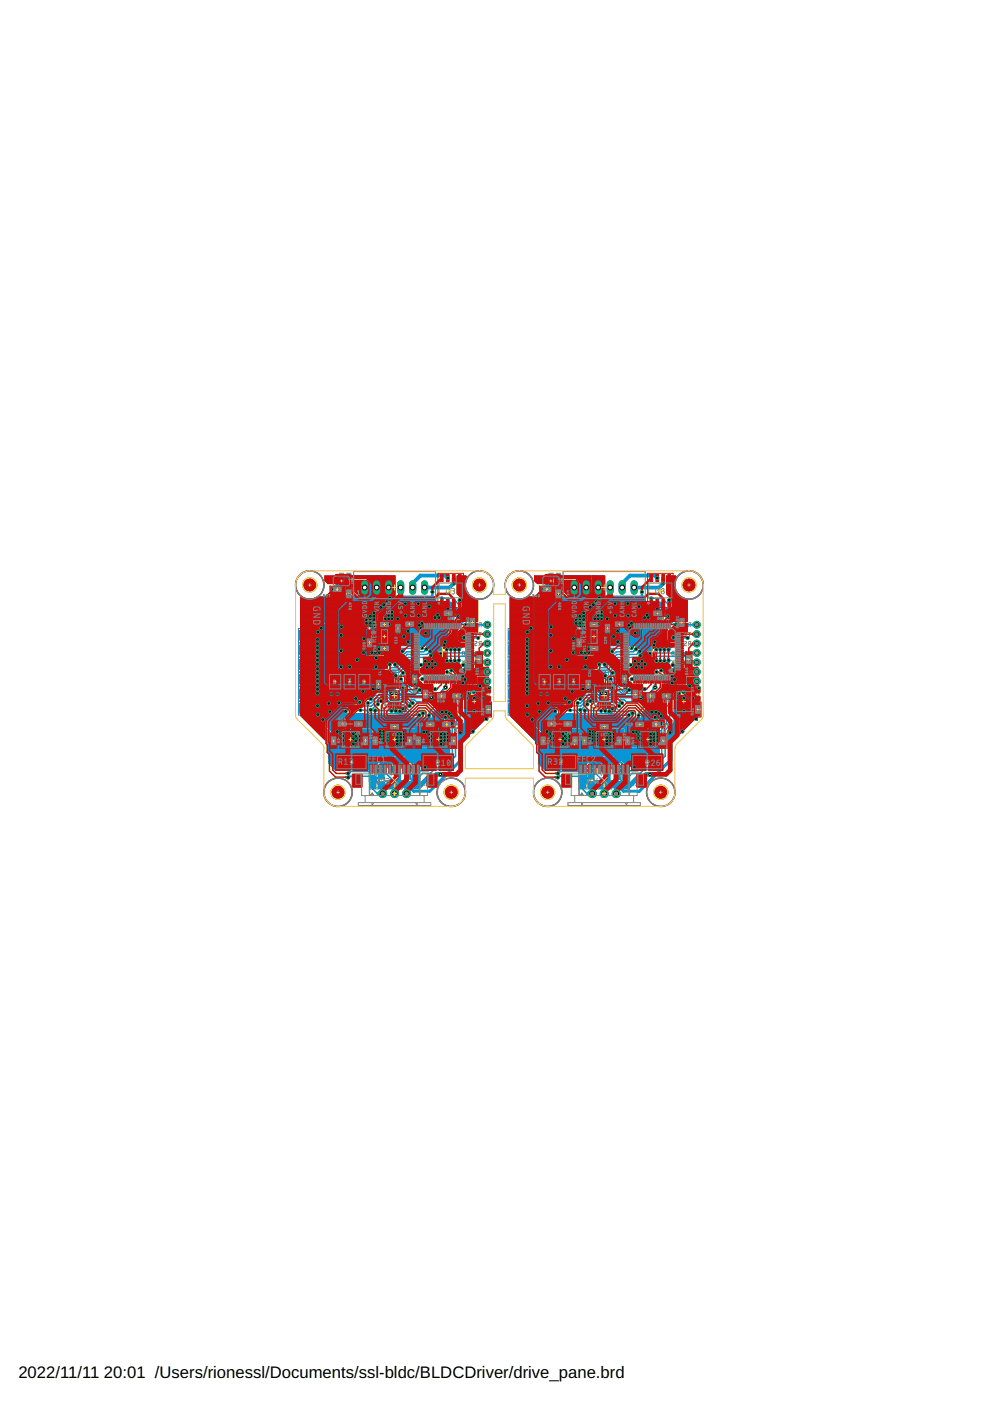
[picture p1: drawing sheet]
<svg xmlns="http://www.w3.org/2000/svg" width="210mm" height="297mm" viewBox="0 0 210 297" stroke-linecap="round" stroke-linejoin="round" font-family="sans-serif">
<defs><g id="words">
<g font-size="3.5">
<text x="3.9" y="292.1">2022/11/11</text>
<text x="22" y="292.1">20:01 /Users/rionessl/Documents/ssl-bldc/BLDCDriver/drive_pane.brd</text>
</g>
</g></defs>
<g fill="none" stroke="#afd134" stroke-width=".21">
<path d="M65.5 137.8h.8M65.5 134.7h.8M65.9 134.3v.8M65.9 137.4v.8M72.1 123.1h.5M72.4 122.9v.5M73.7 123.1h.5M74 122.9v.5M110 137.8h.7M110 134.7h.7M110.3 134.3v.8M110.3 137.4v.8"/>
<path d="M116.6 123.1h.5M116.8 122.9v.5M118.2 123.1h.5M118.4 122.9v.5M65.5 140.9h.8M65.5 144h.8M65.5 147.1h.8M65.5 150.2h.8M65.9 140.5v.8M65.9 143.6v.8M65.9 146.7v.7M65.9 149.8v.7"/>
<path d="M74 156.3h.6M74.3 156v.6M83.1 142.6h1.1M83.4 156.3h.6M83.7 142.1v1.1M83.7 156v.6M92.6 156.3h.6M92.9 156v.6M110 140.9h.7M110 144h.7M110 147.1h.7M110 150.2h.7"/>
<path d="M110.3 140.5v.8M110.3 143.6v.8M110.3 146.7v.7M110.3 149.8v.7M118.4 156.3h.6M118.7 156v.6M127.5 142.6h1.2M127.8 156.3h.6M128.1 142.1v1.1M128.1 156v.6M137.1 156.3h.6M137.4 156v.6"/>
<path d="M78.7 164.1h.5M79 163.9v.5M79.7 166.6h.5M79.9 166.3v.6M81.5 161h.5M81.8 160.7v.5M83.2 163.7h.9M83.4 166.6h.5M83.7 163.3v.8M83.7 166.3v.6M85.3 161h.6M85.6 160.7v.5"/>
<path d="M87.1 166.6h.6M87.4 166.3v.5M88.1 164.1h.5M88.3 163.9v.5M123.2 164.1h.5M123.4 163.9v.5M124.1 166.6h.6M124.4 166.3v.6M125.9 161h.5M126.2 160.7v.5M127.7 163.7h.8M127.8 166.6h.6"/>
<path d="M128.1 163.3v.8M128.1 166.3v.6M129.7 161h.6M130 160.7v.5M131.6 166.6h.5M131.8 166.3v.5M132.5 164.1h.5M132.8 163.9v.5"/>
</g>
<g fill="none" stroke="#808080" stroke-width=".21">
<path d="M64.3 136.6h3.1v2.4h-3.1zM64.3 133.5h3.1v2.4h-3.1zM64.3 139.7h3.1v2.4h-3.1zM65.4 137.8l-.1 .2 .2 .1M65.5 137.6l-.2 .1 .2 .1M65.5 134.5h-.2l.2 .4h-.2M65.8 138.1h.3M66.1 134.5h-.3l.3 .4h-.3M66.1 137.7l-.2-.1v.5M66.3 137.6l.2 .1v.4h-.2M66.3 134.4l.2 .1v.4h-.2M66.5 130.5h1.3"/>
<path d="M66.5 130.3v.3M67.8 131.1l-1.3 .5 1.3 .4M67.8 130.3v.3M67.8 129h-1.3l1.3 .8h-1.3M71.9 123h1M71.9 121.5h1M72.1 123.3l.3-.3 .3 .3M73.5 123h1M73.5 121.5h1M73.7 123.3l.3-.3 .3 .3M97.9 140l.5 .5M98.1 138.1l.4 .1v.6l-.2 .2-.3-.2z"/>
<path d="M98.4 140v.9M98.9 138.1h.2M98.9 139h.2M99 138.1v.9M99.2 140v.9h-.4M99.5 138.1h.5v.9l-.5-.1zM99.6 140h.3l.1 .2v.6l-.4 .1M99.8 136h.6M100.1 136v.9M100.4 138.1l.2 .9 .2-.6 .2 .6 .2-.9M100.4 140l.2 .9 .2-.6 .2 .6 .2-.9M100.6 132l.6 .9"/>
<path d="M100.6 134.1l.6 .9M100.7 136.1l.2-.1 .2 .2-.4 .4v.2l.2 .1 .3-.1M101.2 132l-.6 .9M101.2 134.1l-.6 .9M101.5 134.1h.5M101.6 138.1h.3l.1 .2-.4 .4v.2l.4-.1M101.7 132.5l-.2 .4M101.7 136.5l-.2 .4M101.8 134.1v.9M102 132.5l-.4-.1 .1-.3 .3-.1v.9M102 136.5l-.4-.1v-.3l.4-.1v.9M108.8 136.6h3.1v2.4h-3.1z"/>
<path d="M108.8 139.7h3.1v2.4h-3.1zM108.8 133.5h3.1v2.4h-3.1zM110 137.7l-.3-.1 .3 .5h-.3M110 134.5l-.3-.1 .1 .5M110.3 134.7v.2M110.3 137.9v.2M110.4 137.6l.1 .4h-.3M110.4 134.4l.1 .4h-.3M110.7 137.6l.3 .1v.3l-.3 .1M110.7 134.4l.3 .1v.4h-.3M110.9 130.5h1.4M110.9 130.3v.3"/>
<path d="M112.3 129h-1.4l1.4 .8h-1.4M112.3 131.1l-1.4 .5 1.4 .4M112.3 130.3v.3M116.4 123h.9M116.4 121.5h.9M116.5 123.3l.3-.3 .4 .3M117.9 123h1M117.9 121.5h1M118.1 123.3l.3-.3 .3 .3M142.4 140l.5 .5M142.5 138.1l.4 .1v.6l-.2 .2-.2-.2zM142.9 140v.9"/>
<path d="M143.3 138.1h.2M143.3 139h.2M143.4 138.1v.9M143.7 140v.9h-.4M144 138.1h.4v.9l-.5-.2zM144 140h.4v.2v.6l-.4 .1M144.3 136h.5M144.5 136v.9M144.8 138.1l.2 .9 .2-.6 .2 .6 .2-.9M144.8 140l.2 .9 .2-.6 .2 .6 .2-.9M145 132l.6 .9M145.1 134.1l.6 .9"/>
<path d="M145.1 136.1l.3-.1 .2 .2-.5 .4v.2l.2 .1 .3-.1M145.6 132l-.6 .9M145.7 134.1l-.6 .9M146 134.1h.5M146 138.1h.3l.1 .2-.4 .4v.2l.5-.1M146.2 132.5l-.2 .4M146.2 136.5l-.2 .4M146.2 134.1v.9M146.5 132.5l-.5-.1 .1-.3 .4-.1v.9M146.5 136.5l-.5-.1v-.3l.5-.1v.9M64.3 142.8h3.1v2.4h-3.1zM64.3 145.9h3.1v2.4h-3.1z"/>
<path d="M64.3 149h3.1v2.4h-3.1zM65.3 143.9l.2 .2M65.3 150.4h.2M65.3 143.7h.2v.1l-.2 .1zM65.3 146.9l.2 .3M65.3 146.8l.2 .1v.3a.21 .21 0 0 1-.3-.1 .21 .21 0 0 1 .1-.3zM65.5 140.7l-.2-.1 .1 .5M65.5 150l-.1-.1v.5M65.8 141.1h.3M65.8 144.1h.3M66.1 146.9l-.3-.1 .3 .5h-.3M66.1 150l-.3-.1 .3 .5h-.3"/>
<path d="M66.1 140.7l-.2-.1v.5M66.1 143.7l-.2-.1v.5M66.3 140.6l.2 .1v.4h-.2M66.3 143.6l.2 .1v.4h-.2M66.3 146.8l.2 .1v.4h-.2M66.3 149.9l.2 .1v.4h-.2M72.8 155.1h3v2.4h-3zM74 156.2h.2v.2l-.2 .1 .2 .2M74.5 156.2l.2 .1v.3l-.2 .1M81.5 140.2h4.3v4.9h-4.3zM82.1 155.1h3.1v2.4h-3.1zM83.4 142.5l-.2-.3-.4 .1v.3l.6 .7h-.7"/>
<path d="M83.5 156.2l-.2-.1 .2 .5h-.2M83.8 156.1l.2 .1v.3l-.2 .1M83.9 142.2v.9l.3 .2 .3-.2v-.9M85.2 159.7l-.3-.1 .3 .4h-.3M85.7 159.7l-.1-.1v.4M86.1 159.8l-.1 .2M86.1 159.8l-.1-.1 .3-.1v.4M86.1 159.8h.2M91.4 155.1h3.1v2.4h-3.1zM92.6 156.4h.1M92.6 156.1l.2 .2M92.8 156.3l-.2 .1"/>
<path d="M92.8 156.3l-.1 .3-.1-.2M93.1 156.1h.2v.4l-.2 .1M98.2 140.3l-.3 .6M99.7 144l.4-.1v.9h-.4zM100 142.4l-.2 .1v.3l.4 .1M100.2 142h-.4l-.1 .2 .1 .2h.3M100.6 142l.3 .9 .3-.9M100.6 143.9v.9l.5-.9v.9M101.5 143.9l.5 .1-.1 .8h-.4v-.5h.2M101.6 140h.3l.1 .2-.4 .4v.2l.1 .1 .3-.2M101.8 142.4l-.2 .1v.3l.4 .1M102 142h-.4l-.1 .2 .1 .2h.3"/>
<path d="M108.8 142.8h3.1v2.4h-3.1zM108.8 145.9h3.1v2.4h-3.1zM108.8 149h3.1v2.4h-3.1zM109.7 146.8h.3v.2l-.3 .1 .3 .2M109.7 150.2h.1M109.7 149.9l.3 .2M109.8 143.9v.2M109.8 140.8l-.1 .2 .3 .1M109.9 143.6l.1 .4h-.3M110 140.6l-.3 .1 .2 .1M110 150.1l-.3 .1M110 150.1l-.1 .3-.2-.2"/>
<path d="M110.3 140.9v.2M110.3 143.9v.2M110.3 147.1v.2M110.3 150.2v.2M110.4 140.6l.1 .4h-.3M110.4 143.6l.1 .4h-.3M110.4 146.8l.1 .4h-.3M110.4 149.9l.1 .4h-.3M110.7 140.6l.3 .1v.4h-.3M110.7 143.6l.3 .1v.4h-.3M110.7 146.8l.3 .1v.3l-.3 .1M110.7 149.9h.3v.4l-.3 .1"/>
<path d="M117.2 155.1h3.1v2.4h-3.1zM118.1 156.2h.3v.2h-.3l.1 .2 .2 .1M118.9 156.3l-.2-.1 .2 .5h-.2M119.2 156.2l.2 .1v.3l-.2 .1M125.9 140.2h4.3v4.9h-4.3zM126.6 155.1h3v2.4h-3zM127.2 142.8l.6-.1v.3a.32 .32 0 0 1-.4 .3 .32 .32 0 0 1-.2-.5zM127.3 142.2l.3 .1 .2 .4M127.4 156.4h.1M127.5 156.1l.2 .2M127.7 156.3l-.3 .1M127.7 156.3l-.1 .3-.2-.2"/>
<path d="M128.1 156.3l-.1 .2 .2 .1M128.2 156.1l-.2 .1 .2 .1M128.4 142.2v.8l.2 .3 .3-.2 .1-.9M128.5 156.1l.2 .1v.3l-.2 .1M129.3 159.8l.2 .2M129.6 159.7l-.3 .1M129.6 159.7l-.2-.1-.1 .2M129.6 159.7h.1M130.1 159.7l-.2-.1 .2 .4h-.2M130.5 159.8l-.1 .2M130.7 159.8h-.2v-.2h.2v.4M135.8 155.1h3.1v2.4h-3.1z"/>
<path d="M137.4 156.3h.1M137.4 156.3l-.1 .2 .2 .1M137.5 156.1h-.2l.1 .2M137.8 156.1h.2v.4l-.2 .1M142.7 140.3l-.3 .6M144.1 144l.4-.1v.9h-.4zM144.4 142.4l-.2 .1v.3l.5 .1M144.7 142l-.5 .1 .1 .3h.2M145 143.9v.9l.5-.9v.9M145 142l.3 .9 .3-.9M146 143.9l.4 .1v.7l-.1 .1h-.3v-.5h.1M146 140h.3l.1 .2-.4 .4v.2l.2 .1 .3-.2"/>
<path d="M146.2 142.4l-.2 .1v.3l.5 .1M146.5 142l-.5 .1v.3h.3M78.6 163.8v.7M79 162.3h.5v-.2h-.2v.2M79 162l.3 .1M79 161.6h.5l-.1 .1M79 161.5v.2M79.1 165.1h.3v.2l-.3 .1 .3 .2M79.2 160.9l-.1 .2 .2 .1M79.2 160.9h.1M79.2 160.9l.1 .3M79.4 163.8v.7"/>
<path d="M79.5 161l-.2 .2M79.6 166.2h.7M79.6 167h.7M79.7 165.6h.2M79.9 165.2l-.1-.1v.5M80.3 165.4l-.1 .2M80.3 165.4l-.1-.2 .3-.1v.5M80.3 165.4h.2M81.4 161.4h.7M81.4 160.5h.7M81.6 162h4.2v3.5h-4.2zM81.6 161.9h4.2"/>
<path d="M83 163.9v.5M83.1 163.3l.3 .9h-.7M83.3 166.2h.7M83.3 167h.7M83.4 165.2l-.3-.1 .2 .5M83.7 165.6h.3M83.9 163.3v.8l.3 .3 .3-.1 .1-1M84 165.2l-.2-.1v.5M84.3 165.4l-.1 .2M84.5 165.4h-.2v-.3h.2v.5M85.2 161.4h.7M85.2 160.5h.7"/>
<path d="M85.4 160h.3M87 166.2h.8M87 167h.8M87.9 163.8v.7M88.5 166.8l.3 .1M88.8 166.9l.1-.1 .1 .3h-.5M88.8 166.9v.2M88.8 163.8v.7M89.3 166.3v.2M89.4 166l.1 .4h-.3M89.9 166.2h.1M89.9 166.2l-.1 .2 .2 .1"/>
<path d="M90 166h-.2l.1 .2M90.3 166l.2 .1v.3l-.2 .1M123 163.8v.7M123.5 162.3h.5l-.1-.2h-.2v.2M123.5 162l.2 .1M123.6 160.9l-.1 .3M123.6 160.9h.1M123.6 165.4v.2M123.6 160.9l.1 .3h.3v-.3M123.7 165.1l.1 .4h-.3M123.7 161.6l-.1-.1-.1 .2M123.7 161.6l.3-.1v.2"/>
<path d="M123.7 161.6v.1M123.8 163.8v.7M124 166.2h.7M124 167h.7M124.2 165.3h.1M124.2 165.3l-.1 .2 .3 .1M124.4 165.1h-.3l.1 .2M124.7 165.4l-.1 .2M124.9 165.4h-.2v-.3h.2v.5M125.8 161.4h.8M125.8 160.5h.8M126 162h4.2v3.5h-4.2z"/>
<path d="M126 161.9h4.2M127.6 165.4l.2-.1v.2h-.2zM127.6 165.1l.2 .2M127.7 166.2h.8M127.7 167h.8M127.8 163.4v-.1h-.6l.3 1.1M128.2 165.3l-.1 .2 .3 .1M128.4 163.3v.8l.2 .3 .4-.1v-1M128.4 165.1l-.3 .1 .2 .1M128.8 165.4l-.1 .2M128.8 165.4l-.1-.2 .2-.1v.5M128.8 165.4h.1"/>
<path d="M129.6 161.4h.8M129.6 160.5h.8M131.5 166.2h.7M131.5 167h.7M132.4 163.8v.7M133 167.3h.5l-.1-.2h-.2v.2M133 167.1l.2 .1M133 166.1a.22 .22 0 0 1 .3-.1 .22 .22 0 0 1 .1 .2h-.4zM133.2 163.8v.7M133.2 166.7l-.1-.2-.1 .3M133.2 166.6h.2l.1 .2M133.2 166.6v.2"/>
<path d="M133.3 166l-.2 .2M133.9 166.1l-.2-.1 .2 .5h-.2M134.3 166.2l-.1 .2 .3 .1M134.5 166l-.3 .1 .2 .1M134.7 166l.2 .1v.3l-.2 .1"/>
<circle cx="136.8" cy="156.2" r=".11"/>
<circle cx="136.9" cy="156.4" r=".14"/>
<circle cx="88.7" cy="166.4" r=".14"/>
<circle cx="88.9" cy="166.4" r=".1"/>
</g>
<g fill="#808080" stroke="#808080" stroke-width=".21">
<path d="M79.4 165.3h.3v.3h-.3z" fill-rule="evenodd"/>
<path d="M123.8 165.3h.3v.3h-.3z" fill-rule="evenodd"/>
<path d="M79.4 165.3h.3v.3h-.3z" fill-rule="evenodd"/>
<path d="M123.8 165.3h.3v.3h-.3z" fill-rule="evenodd"/>
<circle cx="82.1" cy="144.5" r=".38"/>
<circle cx="126.6" cy="144.5" r=".38"/>
<circle cx="80.7" cy="145.1" r=".13"/>
<circle cx="125.1" cy="145.1" r=".13"/>
</g>
<g fill="#808080" stroke="#808080" stroke-width=".21">
<path d="M80.5 144.4h.9v.3h-.9z"/>
<path d="M80.5 143.8h.9v.3h-.9z"/>
<path d="M80.5 143.2h.9v.2h-.9z"/>
<path d="M80.5 142.5h.9v.3h-.9z"/>
<path d="M80.5 141.8h.9v.3h-.9z"/>
<path d="M80.5 141.2h.9v.3h-.9z"/>
<path d="M80.5 140.5h.9v.3h-.9z"/>
<path d="M85.9 140.5h1v.3h-1z"/>
<path d="M85.9 141.2h1v.3h-1z"/>
<path d="M85.9 141.8h1v.3h-1z"/>
<path d="M85.9 142.5h1v.3h-1z"/>
<path d="M85.9 143.2h1v.2h-1z"/>
<path d="M85.9 143.8h1v.3h-1z"/>
<path d="M85.9 144.4h1v.3h-1z"/>
<path d="M84.7 160.5h.5v.9h-.5z"/>
<path d="M85.9 160.5h.5v.9h-.5z"/>
<path d="M87.9 164.5h.9v.5h-.9z"/>
<path d="M87.9 163.3h.9v.5h-.9z"/>
<path d="M80.9 160.5h.5v.9h-.5z"/>
<path d="M82.1 160.5h.5v.9h-.5z"/>
<path d="M80.3 166.1h.5v.9h-.5z"/>
<path d="M79.1 166.1h.5v.9h-.5z"/>
<path d="M78.5 164.5h1v.5h-1z"/>
<path d="M78.5 163.3h1v.5h-1z"/>
<path d="M84 166.1h.5v.9h-.5z"/>
<path d="M82.8 166.1h.5v.9h-.5z"/>
<path d="M87.7 166.1h.5v.9h-.5z"/>
<path d="M86.6 166.1h.5v.9h-.5z"/>
<path d="M124.9 144.4h1v.3h-1z"/>
<path d="M124.9 143.8h1v.3h-1z"/>
<path d="M124.9 143.2h1v.2h-1z"/>
<path d="M124.9 142.5h1v.3h-1z"/>
<path d="M124.9 141.8h1v.3h-1z"/>
<path d="M124.9 141.2h1v.3h-1z"/>
<path d="M124.9 140.5h1v.3h-1z"/>
<path d="M130.3 140.5h1v.3h-1z"/>
<path d="M130.3 141.2h1v.3h-1z"/>
<path d="M130.3 141.8h1v.3h-1z"/>
<path d="M130.3 142.5h1v.3h-1z"/>
<path d="M130.3 143.2h1v.2h-1z"/>
<path d="M130.3 143.8h1v.3h-1z"/>
<path d="M130.3 144.4h1v.3h-1z"/>
<path d="M129.2 160.5h.5v.9h-.5z"/>
<path d="M130.3 160.5h.5v.9h-.5z"/>
<path d="M132.3 164.5h.9v.5h-.9z"/>
<path d="M132.3 163.3h.9v.5h-.9z"/>
<path d="M125.3 160.5h.6v.9h-.6z"/>
<path d="M126.5 160.5h.5v.9h-.5z"/>
<path d="M124.7 166.1h.5v.9h-.5z"/>
<path d="M123.5 166.1h.5v.9h-.5z"/>
<path d="M123 164.5h.9v.5h-.9z"/>
<path d="M123 163.3h.9v.5h-.9z"/>
<path d="M128.4 166.1h.5v.9h-.5z"/>
<path d="M127.3 166.1h.5v.9h-.5z"/>
<path d="M132.2 166.1h.5v.9h-.5z"/>
<path d="M131 166.1h.5v.9h-.5z"/>
</g>
<g fill="none" stroke="#808080" stroke-width=".32">
<circle cx="65.7" cy="124" r="3"/>
<circle cx="101.7" cy="124" r="3"/>
<circle cx="110.1" cy="124" r="3"/>
<circle cx="146.1" cy="124" r="3"/>
<circle cx="83.7" cy="142.6" r="4"/>
<circle cx="128.1" cy="142.6" r="4"/>
<circle cx="71.7" cy="168" r="3"/>
<circle cx="95.7" cy="168" r="3"/>
<circle cx="116.1" cy="168" r="3"/>
<circle cx="140.1" cy="168" r="3"/>
</g>
<g fill="none" stroke="#0696d7" stroke-width=".21">
<path d="M63.8 139.9h2.8M63.8 139.8h2.8M63.8 139.7h2.8M63.8 139.6h2.8M63.8 139.5h2.8M63.8 139.4h2.8M63.8 139.3h2.8M63.8 139.2h2.8M63.8 139.1h2.8M63.8 139h2.8M63.8 138.9h2.8M63.8 138.8h2.8"/>
<path d="M63.8 138.7h2.8M63.8 138.6h2.8M63.8 138.5h2.8M63.8 138.4h2.8M63.8 138.3h2.8M63.8 138.2h2.8M63.8 138.1h2.8M63.8 138h2.8M63.8 137.9h2.8M63.8 137.8h2.8M63.8 137.7h2.8M63.8 137.6h2.8"/>
<path d="M63.8 137.5h2.8M63.8 137.4h2.8M63.8 137.3h2.8M63.8 137.2h2.8M63.8 137.1h2.8M63.8 137h2.8M63.8 136.9h2.8M63.8 136.8h2.8M63.8 136.7h2.8M63.8 136.6h2.8M63.8 136.5h2.8M63.8 136.4h2.8"/>
<path d="M63.8 136.2h2.8M63.8 136.1h2.8M63.8 136h2.8M63.8 135.9h2.8M63.8 135.8h2.8M63.8 135.7h2.8M63.8 135.6h2.8M63.8 135.5h2.8M63.8 135.4h2.8M63.8 135.3h2.8M63.8 135.2h2.8M63.8 135.1h2.8"/>
<path d="M63.8 135h2.8M63.8 134.9h2.8M63.8 134.8h2.8M63.8 134.7h2.8M63.8 134.6h2.8M63.8 134.5h2.8M63.8 134.4h2.8M63.8 134.3h2.8M63.8 134.2h2.8M63.8 134.1h2.8M63.8 134h2.8M63.8 133.9h2.8"/>
<path d="M63.8 133.8h2.8M63.8 133.7h2.9M63.8 133.7h3M63.8 133.6h3M63.8 133.5h3.1M63.8 133.5h3.2M63.8 133.4h3.3M63.8 133.3h3.3M63.8 133.2h3.4M63.8 133.1h3.5M63.8 133.1h3.6M63.8 133h3.7"/>
<path d="M63.8 132.9h3.7M63.8 132.8h3.8M63.8 132.8h3.9M63.8 132.7h3.9M63.8 132.7h4M63.8 132.6h4.1M63.8 132.5h4.1M63.8 132.4h4.2M63.8 132.4h4.3M63.8 132.3h4.3M63.8 132.2h4.4M63.8 132.2h4.5"/>
<path d="M63.8 132h12.1M63.8 132h12.2M63.8 131.9h12.3M63.8 131.8h12.4M63.8 131.7h12.5M63.8 131.6h12.6M63.8 131.5h12.7M63.8 131.4h12.8M63.8 131.3h12.9M63.8 131.2h13M63.8 131.1h13M63.8 131.1h13.1"/>
<path d="M63.8 131h13.2M63.8 130.9h13.2M63.8 130.9h13.3M63.8 130.8h13.4M63.8 130.7h13.4M63.8 130.7h13.5M63.8 130.6h13.6M63.8 130.5h13.6M63.8 130.5h13.7M63.8 130.4h13.8M63.8 130.3h13.9M63.8 130.2h14"/>
<path d="M63.8 130.1h14.1M63.8 130h14.1M63.8 130h14.2M63.8 129.9h14.3M63.8 129.8h14.4M63.8 129.7h14.5M63.8 129.6h14.5M63.8 129.6h14.6M63.8 129.5h14.7M63.8 129.4h14.7M63.8 129.4h14.8M63.8 129.3h14.9"/>
<path d="M63.8 129.2h14.9M63.8 129.2h15M63.8 129.1h15.1M63.8 129h15.2M63.8 128.9h15.3M63.8 128.8h15.4M63.8 128.7h15.5M63.8 128.6h15.6M63.8 128.5h15.6M63.8 128.5h15.7M63.8 128.4h15.8M63.8 128.3h15.9"/>
<path d="M63.8 128.2h16M63.8 128.1h16M63.8 128.1h16.1M63.8 128h16.2M63.8 127.9h16.3M63.8 127.8h16.4M63.8 127.7h16.4M63.8 127.7h16.5M63.8 127.6h16.6M63.8 127.5h16.7M63.8 127.4h16.8M63.8 127.3h16.9"/>
<path d="M63.8 127.2h17M63.8 127.1h17.1M63.8 127h1.2M63.8 126.9h1.1M63.8 126.9h.9M63.8 126.8h.7M63.8 126.8v24.9M63.8 126.7h.5M63.9 126.6h.2M64.2 126.7l1 .3h1l1-.3M64.2 126.7l-.2-.2-.2 .3M64.2 126.7h.1"/>
<path d="M66.3 127h14.7M66.5 126.9h14.5M66.7 126.9h14.3M66.8 133.6h.1M66.8 133.6l-.2 .2v18M66.9 126.8h14.1M66.9 133.5l-.1 .1M67.1 139.9h13M67.1 139.8h13M67.1 139.7h13M67.1 139.6h13M67.1 139.5h13"/>
<path d="M67.1 139.4h13M67.1 139.3h13M67.1 139.2h13M67.1 139.1h13v6M67.1 139h10.9M67.1 138.9h10.9M67.1 138.8h10.9M67.1 138.7h10.9M67.1 138.6h10.9M67.1 138.5h10.9M67.1 138.4h10.9M67.1 138.3h10.9"/>
<path d="M67.1 138.2h10.9M67.1 138.1h10.9M67.1 138h10.9M67.1 137.9h11M67.1 137.8h11.1M67.1 137.7h11.2M67.1 137.6h11.3M67.1 137.5h11.4M67.1 137.4h11.5M67.1 137.3h11.6M67.1 137.2h11.7M67.1 137.1h11.7"/>
<path d="M67.1 137.1h11.8M67.1 137h11.9M67.1 136.9h12M67.1 136.8h12.1M67.1 136.7h12.1M67.1 136.7h12.2M67.1 136.6h12.3M67.1 136.5h12.4M67.1 136.4h12.5M67.1 136.2h12.6M67.1 136.1h12.8M67.1 136h12.9"/>
<path d="M67.1 135.9h13M67.1 135.8h13M67.1 135.8h13.1M67.1 135.7h13.2M67.1 135.6h13.2M67.1 135.6h13.3M67.1 135.5h13.4M67.1 135.4h13.5M67.1 135.3h13.6M67.1 135.2h13.7M67.1 135.1h13.8M67.1 135h13.9"/>
<path d="M67.1 134.9h14M67.1 134.8h14.1M67.1 134.7h14.2M67.1 134.6h14.3M67.1 134.5h14.4M67.1 134.4h14.5M67.1 134.3h14.5M67.1 134.3h14.6M67.1 134.2h14.7M67.1 134.2h14.8M67.1 134.1h14.8M67.1 134h14.9"/>
<path d="M67.1 133.9h15M67.1 126.7h13.9M67.1 133.8h15.1M67.2 133.7h15.1M67.2 126.7h.1M67.2 126.6h6.5M67.3 133.6h15.1M67.3 126.6h6.3M67.4 133.5h15.1M67.5 133.5h15M67.5 133.4h15.1M67.6 133.3h15.1"/>
<path d="M67.7 133.2h15.1M67.8 133.1h15.1M67.9 133.1h15M67.9 133h15.1M68 132.9h15.1M68.1 132.8h15M68.1 132.8h15.1M68.2 132.7h15.1M68.3 132.7h15.1M68.3 132.6h15.1M68.3 132.1l-1.3 1.4M68.4 132.5h15.1"/>
<path d="M68.5 133.3v2.9M68.5 136.4v2.9M68.5 139.4v2.9M68.5 132.4h15M74.3 126.6h6.7M74.4 126.6h6.6M76.1 132.4h7.5M76.2 132.3h7.5M76.2 132.2h7.6M76.3 132.1h7.6M76.4 132h7.6M76.5 132h7.5"/>
<path d="M76.6 131.9h7.5M76.6 131.8h7.6M76.7 131.8h7.5M76.8 131.7h7.5M76.8 131.6h7.6M76.9 131.6h7.5M77 131.5h7.5M77 131.4h7.6M77.1 131.4h7.5M77.2 131.3h7.5M77.2 131.2h7.6M77.3 131.1h7.6"/>
<path d="M77.4 131.1h7.5M77.4 131h7.6M77.5 130.9h7.5M77.6 130.9h7.5M77.7 130.7h11.7M77.7 126.4h3.3M77.8 130.7h11.7M77.8 126.4h3.2M77.9 130.6h11.7M77.9 126.3h3.1M77.9 130.5h11.7M77.9 126.2h3.1"/>
<path d="M78 130.5h11.7M78 126.2h3M78 139.1v-1.2h-.6l-6.3 6.2v6.7h1.4l.5-.6M78.1 130.4h11.7M78.1 126.1h2.9M78.1 130.3h11.7M78.1 126h2.9M78.2 130.3h11.7M78.2 126h2.8M78.3 130.2h11.7M78.3 125.9h2.7M78.3 138.8h4.6"/>
<path d="M78.3 138.7h4.7M78.3 138.6h4.8M78.3 138.5h4.9M78.3 138.4h5M78.3 138.3h5.1M78.3 138.2h5.2M78.3 130.1h11.7M78.3 125.8h2.7M78.4 138.2h5.1M78.4 130h11.7M78.4 125.8v-2.9h2.6v4l-5.1 5.2h-12.1M78.4 125.8h2.6"/>
<path d="M78.4 125.7h2.6M78.4 125.6h2.6M78.4 125.5h2.6M78.4 125.4h2.6M78.4 125.3h2.6M78.4 125.2h2.6M78.4 125.1h2.6M78.4 125h2.6M78.4 124.9h2.6M78.4 124.8h2.6M78.4 124.7h2.6M78.4 124.6h2.6"/>
<path d="M78.4 124.5h2.6M78.4 124.4h2.6M78.4 124.3h2.6M78.4 124.2h2.6M78.4 124.1h2.6M78.4 124h2.6M78.4 123.9h2.6M78.4 123.8h2.6M78.4 123.7h2.6M78.4 123.6h2.6M78.4 123.5h2.6M78.4 123.4h2.6"/>
<path d="M78.4 123.3h2.6M78.4 123.2h2.6M78.4 123.1h2.6M78.4 123h2.6M78.4 125.8l-.8 .7M78.4 138.1h5.2M78.5 130h11.7M78.5 138h5.2M78.5 129.9h11.7M78.6 138h5.1M78.6 129.9h11.7M78.7 137.9h5.1"/>
<path d="M78.7 129.8h11.7M78.7 137.8h5.2M78.7 129.7h11.7M78.8 137.8h5.1M78.8 129.6h11.7M78.9 137.7h5.1M78.9 129.6h11.7M78.9 137.6h5.2M79 129.5h11.7M79 137.6h5.2M79 129.4h11.7M79.1 137.5h5.1"/>
<path d="M79.1 129.4h11.7M79.1 137.4h5.2M79.2 129.3h11.6M79.2 137.4h5.1M79.2 129.2h11.7M79.3 137.3h5.1M79.3 129.2h11.7M79.3 137.2h5.2M79.4 129.1h11.7M79.4 137.1h5.2M79.4 129h11.7M79.5 137.1h5.1"/>
<path d="M79.5 129h11.7M79.5 137h5.2M79.6 128.9h11.7M79.6 136.9h5.2M79.6 128.8h11.7M79.7 136.3l-16.4 .1v2.9h16.8M79.7 136.9h9.5M79.7 128.8h11.7M79.7 136.8h13.2M79.8 128.7h11.7M79.8 136.7h13M79.8 128.6h11.7"/>
<path d="M79.9 136.7h12.9M79.9 128.5h11.7M79.9 136.6h12.8M80 128.5h11.7M80 136.5h12.6M80 128.4h11.7M80.1 139.5l-16.8-.1v2.9h16.8M80.1 136.5h12.5M80.1 128.4h11.7M80.2 136.4h12.3M80.2 128.3h11.7M80.2 136.3h12.2"/>
<path d="M80.2 128.2h11.7M80.3 136.2h12.1M80.3 128.1h11.7M80.3 136.2h12M80.4 128.1h11.7M80.4 136.1h11.8M80.5 128h11.7M80.5 136.1h11.7M80.5 127.9h11.7M80.6 136h11.5M80.6 127.9h11.7M80.6 135.9h11.4"/>
<path d="M80.6 127.8h11.8M80.7 135.8h11.2M80.7 127.7h11.7M80.8 135.8h11.1M80.8 127.7h11.6M80.8 135.7h11M80.9 127.6h11.5M80.9 135.6h10.8M80.9 127.5h11.5M81 135.6h10.7M81 127.5h11.4M81 135.5h10.6"/>
<path d="M81 126.5h-6.6l-.2 .2h-.5l-.1-.2h-6.2l-.2 .2M81.1 127.4h11.3M81.1 135.4h10.4l2.3 2.3v.9l-1 1M81.1 127.3h11.3M81.2 135.4h8.4M81.2 127.3h11.2M81.2 135.3h8.4M81.3 127.2h11.1M81.3 135.2h8.2M81.3 127.1h11.1M81.4 127.1v-5h2.4v10.1h-7.5M81.4 127.1l-5.3 5.3h-7.6l-1.4 1.4v18l6.2 6.1v-6.3l-.6-.6"/>
<path d="M81.4 127.1h11M81.4 127h11M81.4 126.9h11M81.4 126.8h10.9M81.4 126.7h10.8M81.4 126.6h10.8M81.4 126.6h10.7M81.4 126.5h10.6M81.4 126.4h10.6M81.4 126.4h10.5l.5 .5M81.4 126.3h2.4M81.4 126.2h2.4"/>
<path d="M81.4 126.1h2.4M81.4 126h2.4M81.4 125.9h2.4M81.4 125.8h2.4M81.4 125.7h2.4M81.4 125.6h2.4M81.4 125.5h2.4M81.4 125.4h2.4M81.4 125.3h2.4M81.4 125.2h2.4M81.4 125.1h2.4M81.4 125h2.4"/>
<path d="M81.4 124.9h2.4M81.4 124.8h2.4M81.4 124.7h2.4M81.4 124.6h2.4M81.4 124.5h2.4M81.4 124.4h2.4M81.4 124.3h2.4M81.4 124.2h2.4M81.4 124.1h2.4M81.4 124h2.4M81.4 123.9h2.4M81.4 123.8h2.4"/>
<path d="M81.4 123.7h2.4M81.4 123.6h2.4M81.4 123.5h2.4M81.4 123.4h2.4M81.4 123.3h2.4M81.4 123.2h2.4M81.4 123.1h2.4M81.4 123h2.4M81.4 122.9h2.4M81.4 122.8h2.4M81.4 122.7h2.4M81.4 122.6h2.4"/>
<path d="M81.4 122.5h2.4M81.4 122.4h2.4M81.4 122.3h2.4M81.4 122.2h2.4M81.4 135.2h8.1M81.4 135.1h8.1M81.5 135h8M81.6 135h7.9M81.7 134.9h7.8M81.7 134.8h7.8M81.8 134.8h7.7M81.9 134.7h7.6"/>
<path d="M81.9 134.6h7.6M82 134.6h7.5M82.1 134.5h7.4M82.1 134.4h7.4M82.2 134.3h7.3M82.3 134.3h7.2M82.3 134.2h7.2M82.4 134.2h7.1M82.5 134.1h7M82.5 134h7M82.6 133.9h6.9M82.7 133.9h6.8"/>
<path d="M82.7 133.3h-19.4v2.9h16.5M82.7 133.8h6.8M82.8 133.7h6.7M82.9 133.7h6.6M83 133.6h6.5M83 133.5h6.5M83.1 133.5h6.4M83.2 133.4h6.3M83.2 133.3h6.3M83.3 126.4v6h.3M83.3 133.3h6.2M83.4 133.2h6.1"/>
<path d="M83.4 133.1h6.1M83.5 133.1h6M83.6 133h5.9M83.6 132.9h5.9M83.7 132.8h5.8M83.8 132.8h5.7M83.8 132.7h5.7M83.9 132.7h5.6M84 132.6h5.5M84 132.5h5.5M84.1 132.4h5.4M84.2 132.4h5.3"/>
<path d="M84.2 132.3h5.3M84.3 132.2h5.2M84.4 132.2h5.1M84.5 132.1h5M84.5 132h5M84.6 132h4.9M84.6 131.9h4.9M84.7 131.8h4.8M84.8 131.8h4.7M84.9 131.7h4.6M84.9 131.6h4.6M85 131.6h4.5"/>
<path d="M85.1 131.5h4.4M85.1 131.4h4.4M85.2 130.8l-13.2 13.2v6.3l.7 .7M85.2 131.4h4.3M85.3 131.3h4.2M85.3 131.2h4.2M89.7 135.4l-.2-.2v-4.1h-4.1l-7.1 7.1v.6h4.6l1.9-1.9 4.4-.1M89.7 136.8l.8 .3h2.7M89.7 136.9h3.3M89.8 133.3h5.5M89.8 139.9h3M89.8 134.8l.3 .3h4.7"/>
<path d="M89.8 134.8h5M89.8 134.7h5M89.8 134.6h5M89.8 134.5h5M89.8 134.4h5M89.8 134.3h5.1M89.8 134.2h5.1M89.8 134.1h5.1M89.8 134h5.1M89.8 133.9h5.1M89.8 133.8h5.1M89.8 133.7h5.1"/>
<path d="M89.8 133.6h5.2M89.8 133.5h5.3M89.8 133.2h5.6M89.8 133.1h5.7M89.8 133h5.8M89.8 132.9h5.9M89.8 132.8h5.9M89.8 132.8v2M89.8 133h.1M89.8 132.8h6M89.9 134.9h4.9M89.9 132.7h5.9"/>
<path d="M89.9 135h4.9M90 132.7h5.8M90 135h4.8M90 132.6h5.8M90 132.6l-.2 .2M90.1 132.5h5.7M90.1 132.4h5.7M90.1 132.3h5.7M90.1 132.2h5.7M90.1 132.1h5.7M90.1 132h5.7M90.1 132.3l-.1 .3"/>
<path d="M90.2 132h5.6M90.3 131.9h5.5M90.3 131.8h5.5M90.4 131.8h5.4M90.4 136.9h2.6M90.4 131.7h5.4M90.5 137h2.6M90.5 131.6h5.3M90.6 131.6h5.2M90.7 131.5h5.1M90.7 137.1l.3 .3M90.7 131.4h5.1"/>
<path d="M90.7 137.1h2.5M90.8 137.2h2.5M90.8 131.4h5M90.9 137.3h2.5M90.9 131.3h4.9M90.9 137.4h2.6M90.9 131.2h4.9M91 137.5l2.6 .1M91 137.5h2.6M91 137.4h2.5M91 131.1h4.8M91 137.4v.1"/>
<path d="M91.1 131.1h4.7M91.1 131h4.7M91.2 130.9h4.6M91.3 130.9h4.5M91.3 139.8h1.5M91.3 130.8h4.5M91.4 139.7h1.4M91.4 130.7h4.4M91.4 137.5l.4 .4v.4M91.5 139.7h1.3M91.5 130.7h4.3M91.5 137.6h2.2"/>
<path d="M91.5 139.6h1.3M91.5 130.6h4.3M91.6 137.7h2.2M91.6 135.1l2.2 2.2h.5l.2-.1M91.6 130.5h4.2M91.7 139.5h1.2M91.7 137.8h2.1M91.7 135.2h3.1M91.7 130.5h4.1M91.8 130.4h4M91.8 139.4h1.2M91.8 138.3h2"/>
<path d="M91.8 138.2h2M91.8 138.1h2M91.8 138h2M91.8 137.9h2M91.8 138.3l.1 .1M91.8 135.3h3M91.8 130.3h4M91.8 139.3h1.3M91.8 138.4h2M91.9 135.4h2.9M91.9 130.3h3.9M91.9 139.3h1.3"/>
<path d="M91.9 138.7h1.8M91.9 138.6h1.9M91.9 138.5h1.9M91.9 138.4h1.9M91.9 138.7h.1M91.9 138.4v.3M91.9 139.2h1.3M91.9 139.1h1.4M91.9 139h1.5M91.9 138.9h1.6M91.9 138.9h1.7M91.9 138.8h1.7"/>
<path d="M91.9 130.2h3.9M91.9 138.7v.5l-.6 .7M92 135.5h2.8M92 130.1h3.8M92.1 135.6h2.7M92.1 130h3.7M92.2 130h3.6M92.2 135.7h2.6M92.2 129.9h3.6M92.3 135.8h2.5M92.3 129.9h3.5M92.4 135.8h2.4"/>
<path d="M92.4 129.8h3.4M92.4 127.8l-3 3h-11.7M92.4 126.9v.9M92.4 135.9h2.4M92.4 129.7h3.4M92.5 136h2.3M92.5 129.6h3.3M92.5 136.1h2.3M92.6 129.6h3.2M92.6 136.1h2.2M92.6 129.5h3.2M92.7 136.2h2.1"/>
<path d="M92.7 129.4h3.1M92.8 136.2h2M92.8 129.4h2.9M92.8 139.9h-3v.7M92.8 139.6v1.4M92.8 136.3h2M92.8 129.3h2.8M92.9 136.4h1.9M92.9 129.2h2.7M93 136.5h1.8M93 129.2h2.5M93 129.1h2.4"/>
<path d="M93.1 136.6h1.7M93.1 129h2.3M93.2 136.7h1.6M93.2 129h2.1M93.3 128.9h1.9M93.3 136.8h1.5M93.4 136.9h1.4M93.5 137h1.3M93.6 137.1h1.1M93.6 137.1h1M93.8 137.3h.5M94.9 134.3l-.1 2.6-.2 .3h-.9"/>
<path d="M95.2 133.4h-5.4l5.3 .1M95.8 129.5l-.6-.7h-1.9l-3.2 3.2v.3M95.8 129.5v3.3M95.8 132.8l-.9 .9v.6M108.2 139.9h2.8M108.2 139.8h2.8M108.2 139.7h2.8M108.2 139.6h2.8M108.2 139.5h2.8M108.2 139.4h2.8M108.2 139.3h2.8M108.2 139.2h2.8"/>
<path d="M108.2 139.1h2.8M108.2 139h2.8M108.2 138.9h2.8M108.2 138.8h2.8M108.2 138.7h2.8M108.2 138.6h2.8M108.2 138.5h2.8M108.2 138.4h2.8M108.2 138.3h2.8M108.2 138.2h2.8M108.2 138.1h2.8M108.2 138h2.8"/>
<path d="M108.2 137.9h2.8M108.2 137.8h2.8M108.2 137.7h2.8M108.2 137.6h2.8M108.2 137.5h2.8M108.2 137.4h2.8M108.2 137.3h2.8M108.2 137.2h2.8M108.2 137.1h2.8M108.2 137h2.8M108.2 136.9h2.8M108.2 136.8h2.8"/>
<path d="M108.2 136.7h2.8M108.2 136.6h2.8M108.2 136.5h2.8M108.2 136.4h2.8M108.2 136.2h2.8M108.2 136.1h2.8M108.2 136h2.8M108.2 135.9h2.8M108.2 135.8h2.8M108.2 135.7h2.8M108.2 135.6h2.8M108.2 135.5h2.8"/>
<path d="M108.2 135.4h2.8M108.2 135.3h2.8M108.2 135.2h2.8M108.2 135.1h2.8M108.2 135h2.8M108.2 134.9h2.8M108.2 134.8h2.8M108.2 134.7h2.8M108.2 134.6h2.8M108.2 134.5h2.8M108.2 134.4h2.8M108.2 134.3h2.8"/>
<path d="M108.2 134.2h2.8M108.2 134.1h2.8M108.2 134h2.8M108.2 133.9h2.8M108.2 133.8h2.9M108.2 133.7h2.9M108.2 133.7h3M108.2 133.6h3M108.2 133.5h3.1M108.2 133.4h3.3M108.2 133.3h3.3M108.2 133.2h3.5"/>
<path d="M108.2 133.1h3.6M108.2 133h3.7M108.2 132.9h3.8M108.2 132.8h3.8M108.2 132.8h3.9M108.2 132.7h4M108.2 132.6h4.1M108.2 132.5h4.2M108.2 132.4h4.2M108.2 132.4h4.3M108.2 132.3h4.4M108.2 132.2h4.4"/>
<path d="M108.2 132.2h4.5M108.2 132h12.2M108.2 132h12.3M108.2 131.9h12.3M108.2 131.8h12.4M108.2 131.7h12.5M108.2 131.6h12.6M108.2 131.6h12.7M108.2 131.5h12.7M108.2 131.4h12.8M108.2 131.4h12.9M108.2 131.3h12.9"/>
<path d="M108.2 131.2h13M108.2 131.1h13.1M108.2 131h13.2M108.2 130.9h13.3M108.2 130.8h13.4M108.2 130.7h13.5M108.2 130.7h13.6M108.2 130.6h13.6M108.2 130.5h13.7M108.2 130.5h13.8M108.2 130.4h13.8M108.2 130.3h13.9"/>
<path d="M108.2 130.3h14M108.2 130.2h14M108.2 130.1h14.1M108.2 130h14.2M108.2 129.9h14.3M108.2 129.9h14.4M108.2 129.8h14.4M108.2 129.7h14.5M108.2 129.6h14.6M108.2 129.5h14.7M108.2 129.4h14.8M108.2 129.3h14.9"/>
<path d="M108.2 129.2h15M108.2 129.2h15.1M108.2 129.1h15.1M108.2 129h15.2M108.2 128.9h15.3M108.2 128.8h15.4M108.2 128.8h15.5M108.2 128.7h15.5M108.2 128.6h15.6M108.2 128.5h15.7M108.2 128.4h15.8M108.2 128.4h15.9"/>
<path d="M108.2 128.3h15.9M108.2 128.2h16M108.2 128.1h16.1M108.2 128h16.2M108.2 127.9h16.3M108.2 127.8h16.4M108.2 127.7h16.5M108.2 127.7h16.6M108.2 127.6h16.6M108.2 127.5h16.7M108.2 127.4h16.8M108.2 127.3h16.9"/>
<path d="M108.2 127.3h17M108.2 127.2h17M108.2 127.1h17.1M108.2 127.1h17.2M108.2 127h1.3M108.2 126.9h1.1M108.2 126.9h.9M108.2 126.8h.7M108.2 126.8v24.9M108.2 126.7h.5M108.3 126.6h.3M108.4 126.6h.1"/>
<path d="M108.6 126.7l1 .3h1l1-.3M108.6 126.7l-.2-.2-.2 .3M108.6 126.7h.1M110.8 127h14.6M110.9 126.9h14.6M111.1 126.9h14.4M111.2 133.6h.1M111.2 133.6l-.2 .2v18M111.3 126.8h14.2M111.4 133.5l-.2 .1M111.5 139.9h13M111.5 139.8h13"/>
<path d="M111.5 139.7h13M111.5 139.6h13M111.5 139.5h13M111.5 139.4h13M111.5 139.3h13M111.5 139.2h13M111.5 139.1h13v6M111.5 139h11M111.5 138.9h11M111.5 138.8h11M111.5 138.7h11M111.5 138.6h11"/>
<path d="M111.5 138.5h11M111.5 138.4h11M111.5 138.3h11M111.5 138.2h11M111.5 138.1h11M111.5 138h11M111.5 137.9h11M111.5 137.8h11.1M111.5 137.8h11.2M111.5 137.7h11.2M111.5 137.6h11.3M111.5 137.6h11.4"/>
<path d="M111.5 137.5h11.4M111.5 137.4h11.5M111.5 137.4h11.6M111.5 137.3h11.6M111.5 137.2h11.7M111.5 137.1h11.8M111.5 137.1h11.9M111.5 137h11.9M111.5 136.9h12M111.5 136.8h12.1M111.5 136.7h12.2M111.5 136.7h12.3"/>
<path d="M111.5 136.6h12.3M111.5 136.5h12.4M111.5 136.5h12.5M111.5 136.4h12.5M111.5 136.2h12.7M111.5 136.1h12.8M111.5 136.1h12.9M111.5 136h12.9M111.5 135.9h13M111.5 135.8h13.1M111.5 135.8h13.2M111.5 135.7h13.2"/>
<path d="M111.5 135.6h13.3M111.5 135.5h13.4M111.5 135.4h13.5M111.5 135.4h13.6M111.5 135.3h13.6M111.5 135.2h13.7M111.5 135.2h13.8M111.5 135.1h13.8M111.5 135h13.9M111.5 135h14M111.5 134.9h14M111.5 134.8h14.1"/>
<path d="M111.5 134.8h14.2M111.5 134.7h14.2M111.5 134.6h14.3M111.5 134.6h14.4M111.5 134.5h14.4M111.5 134.4h14.5M111.5 134.3h14.6M111.5 134.3h14.7M111.5 134.2h14.7M111.5 134.2h14.8M111.5 134.1h14.8M111.5 134h14.9"/>
<path d="M111.5 133.9h15M111.5 133.9h15.1M111.5 126.7h14M111.5 133.8h15.1M111.6 133.7h15.1M111.6 126.7h.1M111.7 126.6h6.4M111.7 133.7h15.1M111.7 126.6h6.3M111.8 133.6h15M111.8 133.5h15.1M111.9 133.5h15.1"/>
<path d="M112 133.4h15M112 133.3h15.1M112.2 133.2h15M112.2 133.1h15.1M112.3 133.1h15.1M112.4 133h15M112.4 132.9h15.1M112.5 132.8h15.1M112.6 132.8h15.1M112.6 132.7h15.1M112.7 132.7h15.1M112.8 132.1l-1.4 1.4h-3.2"/>
<path d="M112.8 132.6h15M112.8 132.5h15.1M112.9 133.3v2.9M112.9 136.4v2.9M112.9 139.4v2.9M112.9 132.4h15.1M118.7 126.6h6.8M118.8 126.6h6.7M120.5 132.4h7.6M120.6 132.3h7.5M120.6 132.2h7.6M120.8 132.1h7.5"/>
<path d="M120.9 132h7.5M120.9 132h7.6M121 131.9h7.5M121.1 131.8h7.5M121.1 131.8h7.6M121.2 131.7h7.5M121.3 131.6h7.5M121.3 131.6h7.6M121.4 131.5h7.5M121.5 131.4h7.5M121.5 131.4h7.6M121.6 131.3h7.5"/>
<path d="M121.7 131.2h7.5M121.8 131.1h7.5M121.9 131h7.5M121.9 130.9h7.6M122 130.9h7.6M122.2 130.7h11.7M122.2 126.4h3.3M122.3 130.6h11.7M122.3 126.3h3.2M122.4 130.5h11.7M122.4 126.2h3.1M122.5 139.1v-1.2h-.7l-6.2 6.2v6.7h1.3l.6-.6"/>
<path d="M122.5 130.4h11.7M122.5 126.1h3M122.6 130.3h11.7M122.6 126h2.9M122.7 130.2h11.7M122.7 125.9h2.8M122.8 130.1h11.7M122.8 138.8h4.6M122.8 138.7h4.6M122.8 138.6h4.7M122.8 138.6h4.8M122.8 138.5h4.8"/>
<path d="M122.8 138.4h4.9M122.8 138.4h5M122.8 138.3h5M122.8 138.2h5.1M122.8 125.8h2.7M122.8 138.2h5.2M122.8 130h11.7M122.9 125.8v-2.9h2.6v4l-5.2 5.2h-12.1M122.9 125.8h2.6M122.9 125.7h2.6M122.9 125.6h2.6M122.9 125.5h2.6"/>
<path d="M122.9 125.4h2.6M122.9 125.3h2.6M122.9 125.2h2.6M122.9 125.1h2.6M122.9 125h2.6M122.9 124.9h2.6M122.9 124.8h2.6M122.9 124.7h2.6M122.9 124.6h2.6M122.9 124.5h2.6M122.9 124.4h2.6M122.9 124.3h2.6"/>
<path d="M122.9 124.2h2.6M122.9 124.1h2.6M122.9 124h2.6M122.9 123.9h2.6M122.9 123.8h2.6M122.9 123.7h2.6M122.9 123.6h2.6M122.9 123.5h2.6M122.9 123.4h2.6M122.9 123.3h2.6M122.9 123.2h2.6M122.9 123.1h2.6"/>
<path d="M122.9 123h2.6M122.9 125.8l-.8 .7M122.9 138.1h5.1M122.9 130h11.7M123 138h5.1M123 129.9h11.7M123 138h5.2M123.1 137.9h5.1M123.1 129.8h11.7M123.1 137.8h5.2M123.2 129.7h11.7M123.2 137.8h5.2"/>
<path d="M123.3 129.6h11.7M123.3 137.7h5.1M123.4 137.6h5.1M123.4 129.5h11.7M123.4 137.6h5.2M123.4 129.4h11.7M123.5 137.5h5.2M123.5 129.4h11.7M123.6 137.4h5.1M123.6 129.3h11.7M123.6 137.4h5.2M123.7 129.2h11.7"/>
<path d="M123.7 137.3h5.2M123.8 137.2h5.1M123.8 129.1h11.7M123.8 137.1h5.2M123.9 129h11.7M123.9 137.1h5.2M124 137h5.1M124 128.9h11.7M124 136.9h5.2M124.1 128.8h11.7M124.1 136.3l-16.4 .1v2.9h16.8M124.1 136.9h9.5"/>
<path d="M124.2 136.8h13.1M124.2 128.7h11.7M124.2 136.7h13.1M124.3 128.6h11.7M124.3 136.7h12.9M124.3 128.5h11.7M124.4 136.6h12.7M124.4 128.5h11.7M124.5 136.5h12.6M124.5 128.4h11.7M124.5 139.5l-16.8-.1v2.9h16.8M124.5 136.5h12.5"/>
<path d="M124.6 136.4h12.3M124.6 128.3h11.7M124.7 136.3h12.2M124.7 128.2h11.7M124.7 136.2h12.1M124.8 128.1h11.6M124.8 136.2h11.9M124.8 128.1h11.7M124.9 136.1h11.8M124.9 128h11.7M124.9 136.1h11.7M124.9 127.9h11.8"/>
<path d="M125 136h11.5M125 127.9h11.7M125.1 135.9h11.3M125.1 127.8h11.7M125.1 135.8h11.3M125.2 127.7h11.6M125.2 135.8h11.1M125.3 135.7h10.9M125.3 127.6h11.5M125.3 135.6h10.9M125.4 127.5h11.4M125.4 135.6h10.7"/>
<path d="M125.5 135.5h10.5M125.5 126.5h-6.7l-.1 .2h-.5l-.2-.2h-6.2l-.2 .2M125.5 127.4h11.3M125.5 135.4h10.5l2.3 2.3M125.6 127.3h11.2M125.6 135.4h8.5M125.7 135.3h8.3M125.7 127.2h11.1M125.8 135.2h8.1M125.8 127.1h11M125.8 127.1v-5h2.4v10.1h-7.5M125.8 127.1l-5.3 5.3h-7.6l-1.4 1.4v18l6.2 6.1v-6.3l-.2-.2"/>
<path d="M125.8 127h11M125.8 126.9h11M125.8 126.8h11M125.8 126.7h10.9M125.8 126.6h10.8M125.8 126.6h10.7M125.8 126.5h10.7M125.8 126.4h10.6M125.8 126.4h10.6l.4 .5M125.8 126.3h2.4M125.8 126.2h2.4M125.8 126.1h2.4"/>
<path d="M125.8 126h2.4M125.8 125.9h2.4M125.8 125.8h2.4M125.8 125.7h2.4M125.8 125.6h2.4M125.8 125.5h2.4M125.8 125.4h2.4M125.8 125.3h2.4M125.8 125.2h2.4M125.8 125.1h2.4M125.8 125h2.4M125.8 124.9h2.4"/>
<path d="M125.8 124.8h2.4M125.8 124.7h2.4M125.8 124.6h2.4M125.8 124.5h2.4M125.8 124.4h2.4M125.8 124.3h2.4M125.8 124.2h2.4M125.8 124.1h2.4M125.8 124h2.4M125.8 123.9h2.4M125.8 123.8h2.4M125.8 123.7h2.4"/>
<path d="M125.8 123.6h2.4M125.8 123.5h2.4M125.8 123.4h2.4M125.8 123.3h2.4M125.8 123.2h2.4M125.8 123.1h2.4M125.8 123h2.4M125.8 122.9h2.4M125.8 122.8h2.4M125.8 122.7h2.4M125.8 122.6h2.4M125.8 122.5h2.4"/>
<path d="M125.8 122.4h2.4M125.8 122.3h2.4M125.8 122.2h2.4M125.9 135.1h8M125.9 135h8M126 135h7.9M126.1 134.9h7.8M126.2 134.8h7.7M126.3 134.7h7.6M126.4 134.6h7.5M126.5 134.5h7.4M126.6 134.4h7.3"/>
<path d="M126.6 134.3h7.3M126.7 134.3h7.2M126.8 134.2h7.1M126.9 134.1h7M127 134h6.9M127 133.9h6.9M127.1 133.9h6.8M127.2 133.3h-19.5v2.9h16.5M127.2 133.8h6.7M127.3 133.7h6.6M127.4 133.6h6.5M127.4 133.5h6.5"/>
<path d="M127.5 133.5h6.4M127.6 133.4h6.3M127.7 133.3h6.2M127.7 126.4v6h.3M127.8 133.2h6.1M127.9 133.1h6M128 133h5.9M128.1 132.9h5.8M128.1 132.8h5.8M128.2 132.8h5.7M128.3 132.7h5.6M128.4 132.6h5.5"/>
<path d="M128.5 132.5h5.4M128.5 132.4h5.4M128.6 132.4h5.3M128.7 132.3h5.2M128.8 132.2h5.1M128.9 132.1h5M128.9 132h5M129 132h4.9M129.1 131.9h4.8M129.2 131.8h4.7M129.3 131.7h4.6M129.4 131.6h4.5"/>
<path d="M129.5 131.5h4.4M129.6 131.4h4.3M129.6 130.8l-13.2 13.2v6.3l1.1 1.1M129.7 131.3h4.2M129.8 131.2h4.1M133.6 136.8l-4.4 .1-1.9 1.9h-4.5v-.6M134.1 136.8l.9 .3h2.6M134.1 135.4l-.2-.2v-4.1h-4.1l-7 7.1M134.2 136.9h3.2M134.2 139.9h3M134.2 134.8l.3 .3h4.8M134.2 134.8h5.1"/>
<path d="M134.2 134.7h5.1M134.2 134.6h5.1M134.2 134.5h5.1M134.2 134.4h5.1M134.2 134.3h5.1M134.2 134.2h5.1M134.2 134.1h5.1M134.2 134h5.1M134.2 133.9h5.1M134.2 133.8h5.1M134.2 133.7h5.1M134.2 133.7h5.2"/>
<path d="M134.2 133.6h5.2M134.2 133.5h5.3M134.2 133.5h5.4M134.2 133h5.8M134.2 132.9h5.9M134.2 132.8h6M134.2 132.8v2M134.2 133.3h5.6M134.2 133.3h5.5M134.2 133.2h5.6M134.2 133.1h5.7M134.2 133.1h5.8"/>
<path d="M134.3 132.8h5.9M134.3 134.9h5M134.3 132.7h5.9M134.4 135h4.9M134.4 132.7h5.8M134.5 135h4.8M134.5 132.6h5.7M134.5 132.6l-.3 .2M134.5 132.5h5.7M134.5 132.4h5.7M134.6 132.4h5.6M134.6 132.3h5.6"/>
<path d="M134.6 132.2h5.6M134.6 132.1h5.6M134.6 132h5.6M134.6 132.3l-.1 .3M134.7 131.9h5.5M134.7 131.8h5.5M134.8 131.8h5.4M134.9 136.9h2.6M134.9 131.7h5.3M134.9 137h2.6M135 131.6h5.2M135.1 131.5h5.1"/>
<path d="M135.1 137.1l.3 .3M135.2 137.1h2.5M135.2 131.4h5M135.2 137.2h2.6M135.3 137.3h2.5M135.3 131.3h4.9M135.4 131.2h4.8M135.4 137.4h2.5M135.4 137.5l2.7 .1M135.4 137.5h2.6M135.4 131.1h4.8M135.4 137.4v.1"/>
<path d="M135.5 131.1h4.7M135.6 131h4.6M135.6 130.9h4.6M135.7 130.9h4.5M135.8 139.8h1.4M135.8 130.8h4.4M135.8 139.7h1.4M135.8 130.7h4.4M135.9 137.5l.3 .4v.4M135.9 139.7h1.3M135.9 130.7h4.3M136 137.6h2.2"/>
<path d="M136 139.6h1.2M136 130.6h4.2M136 137.7h2.2M136 139.6h.1M136 139.6l-.3 .3M136 135.1l2.3 2.2h.4l.2-.1M136 130.5h4.2M136.1 139.5h1.2M136.1 137.8h2.2M136.1 135.2h3.2M136.1 130.5h4.1M136.1 139.5h1.3"/>
<path d="M136.2 137.8h2.1M136.2 135.2h3.1M136.2 130.4h4M136.2 139.4h1.3M136.2 138.3h2.1M136.2 138.2h2.1M136.2 138.1h2.1M136.2 138h2.1M136.2 137.9h2.1M136.2 138.3l.2 .1M136.2 135.3h3.1M136.2 130.3h4"/>
<path d="M136.3 139.3h1.2M136.3 138.4h2M136.3 135.4h3M136.3 130.3h3.9M136.4 139.3h1.2M136.4 138.7h1.7M136.4 138.6h1.8M136.4 138.6h1.9M136.4 138.5h1.9M136.4 138.4h1.9M136.4 135.4h2.9M136.4 138.7h.1"/>
<path d="M136.4 138.4v.3M136.4 139.2h1.3M136.4 139.1h1.3M136.4 139h1.4M136.4 139h1.5M136.4 138.9h1.5M136.4 138.9h1.6M136.4 138.8h1.7M136.4 138.7v.5l-.4 .4M136.4 130.2h3.8M136.4 135.5h2.9M136.5 130.1h3.7"/>
<path d="M136.5 135.6h2.8M136.5 130h3.7M136.6 135.6h2.7M136.6 130h3.6M136.6 135.7h2.7M136.7 129.9h3.5M136.7 135.8h2.6M136.8 135.8h2.5M136.8 129.8h3.4M136.8 127.8l-3 3h-11.7M136.8 126.9v.9M136.8 135.9h2.5"/>
<path d="M136.9 129.7h3.3M136.9 136h2.4M136.9 129.6h3.3M137 136.1h2.3M137 129.6h3.2M137.1 136.1h2.2M137.1 129.5h3.1M137.1 136.2h2.2M137.1 129.4h3.1M137.2 136.2h2.1M137.2 129.4h2.9M137.2 139.9h-3v.7"/>
<path d="M137.2 139.6v1.4M137.2 136.3h2.1M137.3 129.3h2.8M137.3 136.4h2M137.4 129.2h2.6M137.4 136.5h1.9M137.4 129.2h2.5M137.5 136.5h1.8M137.5 129.1h2.4M137.5 136.6h1.8M137.5 129h2.3M137.6 136.7h1.7"/>
<path d="M137.6 129h2.1M137.7 136.7h1.6M137.7 128.9h2M137.7 136.8h1.6M137.8 136.9h1.5M137.9 136.9h1.4M137.9 137h1.3M138 137.1h1.1M138.1 137.1h1M138.2 137.3h.6M138.3 137.7v.9l-1.1 1M139.3 134.4v2.5l-.3 .3h-.9"/>
<path d="M139.3 133.7v.7M139.6 133.4h-5.4M140.2 129.5l-.6-.7h-1.9l-3.1 3.2v.3M140.2 129.5v3.3M140.2 132.8l-.9 .9M63.8 151.4h2.8M63.8 151.7h2.8M63.8 151.5h2.8M63.8 151.3h2.8M63.8 151.2h2.8M63.8 151.1h2.8M63.8 151h2.8"/>
<path d="M63.8 150.9h2.8M63.8 150.8h2.8M63.8 150.7h2.8M63.8 150.6h2.8M63.8 150.5h2.8M63.8 150.4h2.8M63.8 150.3h2.8M63.8 150.2h2.8M63.8 150.1h2.8M63.8 150h2.8M63.8 149.9h2.8M63.8 149.8h2.8"/>
<path d="M63.8 149.7h2.8M63.8 149.6h2.8M63.8 149.5h2.8M63.8 149.4h2.8M63.8 149.3h2.8M63.8 149.2h2.8M63.8 149.1h2.8M63.8 149h2.8M63.8 148.9h2.8M63.8 148.8h2.8M63.8 148.7h2.8M63.8 148.6h2.8"/>
<path d="M63.8 148.5h2.8M63.8 148.4h2.8M63.8 148.3h2.8M63.8 148.2h2.8M63.8 148.1h2.8M63.8 148h2.8M63.8 147.9h2.8M63.8 147.8h2.8M63.8 147.7h2.8M63.8 147.6h2.8M63.8 147.5h2.8M63.8 147.4h2.8"/>
<path d="M63.8 147.3h2.8M63.8 147.2h2.8M63.8 147.1h2.8M63.8 147h2.8M63.8 146.9h2.8M63.8 146.8h2.8M63.8 146.7h2.8M63.8 146.6h2.8M63.8 146.5h2.8M63.8 146.4h2.8M63.8 146.3h2.8M63.8 146.2h2.8"/>
<path d="M63.8 146.1h2.8M63.8 146h2.8M63.8 145.9h2.8M63.8 145.8h2.8M63.8 145.7h2.8M63.8 145.5h2.8M63.8 145.4h2.8M63.8 145.3h2.8M63.8 145.2h2.8M63.8 145.1h2.8M63.8 145h2.8M63.8 144.9h2.8"/>
<path d="M63.8 144.8h2.8M63.8 144.7h2.8M63.8 144.6h2.8M63.8 144.5h2.8M63.8 144.4h2.8M63.8 144.3h2.8M63.8 144.2h2.8M63.8 144.1h2.8M63.8 144h2.8M63.8 143.9h2.8M63.8 143.8h2.8M63.8 143.7h2.8"/>
<path d="M63.8 143.6h2.8M63.8 143.5h2.8M63.8 143.4h2.8M63.8 143.3h2.8M63.8 143.2h2.8M63.8 143.1h2.8M63.8 143h2.8M63.8 142.9h2.8M63.8 142.8h2.8M63.8 142.7h2.8M63.8 142.6h2.8M63.8 142.5h2.8"/>
<path d="M63.8 142.4h2.8M63.8 142.3h2.8M63.8 142.2h2.8M63.8 142.1h2.8M63.8 142h2.8M63.8 141.9h2.8M63.8 141.8h2.8M63.8 141.7h2.8M63.8 141.6h2.8M63.8 141.5h2.8M63.8 141.4h2.8M63.8 141.3h2.8"/>
<path d="M63.8 141.2h2.8M63.8 141.1h2.8M63.8 141h2.8M63.8 140.9h2.8M63.8 140.8h2.8M63.8 140.7h2.8M63.8 140.6h2.8M63.8 140.5h2.8M63.8 140.4h2.8M63.8 140.3h2.8M63.8 140.2h2.8M63.8 140.1h2.8"/>
<path d="M63.8 140h2.8M63.8 151.7l5.5 5.5M63.8 151.8h2.8M63.9 151.9h2.7M64 151.9h2.7M64.1 152h2.7M64.1 152.1h2.7M64.2 152.1h2.7M64.3 152.2h2.7M64.3 152.3h2.7M64.4 152.3h2.7M64.5 152.4h2.7"/>
<path d="M64.5 152.5h2.7M64.6 152.5h2.7M64.7 152.6h2.7M64.7 152.7h2.8M64.8 152.8h2.7M64.9 152.8h2.7M64.9 152.9h2.7M65 153h2.7M65.1 153h2.7M65.1 153.1h2.8M65.2 153.2h2.7M65.3 153.2h2.7"/>
<path d="M65.3 153.3h2.8M65.4 153.4h2.7M65.5 153.4h2.7M65.6 153.5h2.7M65.6 153.6h2.7M65.7 153.6h2.7M65.7 153.7h2.8M65.8 153.8h2.7M65.9 153.8h2.7M66 153.9h2.7M66 154h2.7M66.1 154.1h2.7"/>
<path d="M66.2 154.1h2.7M66.2 154.2h2.8M66.3 154.3h2.7M66.4 154.3h2.7M66.4 154.4h2.8M66.5 154.5h2.7M66.6 154.5h2.7M66.6 151.8l5.1 5.2h-2.7M66.6 154.6h2.8M66.7 154.7h2.7M66.8 154.7h2.7M66.8 154.8h2.8"/>
<path d="M66.9 154.9h2.7M67 154.9h2.7M67.1 155h2.7M67.1 151.4h10.9M67.1 151.7h19.5M67.1 151.7h11.1M67.1 151.5h11M67.1 151.5h10.9M67.1 151.3h5.9M67.1 151.3h5.8M67.1 151.2h5.7M67.1 151.1h5.7"/>
<path d="M67.1 151h5.6M67.1 151h5.5M67.1 150.9h5.5M67.1 150.9h5.4M67.1 150.8h5.4M67.1 150.7h5.5M67.1 150.6h5.5M67.1 150.5h5.6M67.1 150.4h5.7M67.1 150.4h5.8M67.1 150.3h5.9M67.1 150.2h6"/>
<path d="M67.1 150.1h6.1M67.1 150h6.2M67.1 149.9h6.3M67.1 149.8h6.4M67.1 149.7h6.5M67.1 149.6h6.6M67.1 149.5h6.6M67.1 149.5h6.7M67.1 149.4h6.8M67.1 149.3h7.9M67.1 149.2h8M67.1 149.1h8.1"/>
<path d="M67.1 149h8.2M67.1 148.9h8.3M67.1 148.8h8.4M67.1 148.7h8.5M67.1 148.6h8.6M67.1 148.5h8.8M67.1 148.4h8.8M67.1 148.3h8.9M67.1 148.3h9M67.1 148.2h9M67.1 148.1h9.1M67.1 148.1h9.2"/>
<path d="M67.1 148h9.2M67.1 147.9h9.3M67.1 147.8h9.4M67.1 147.7h9.5M67.1 147.6h9.6M67.1 147.6h9.7M67.1 147.5h9.7M67.1 147.4h9.8M67.1 147.3h9.9M67.1 147.2h10M67.1 147.2h10.1M67.1 147.1h10.1"/>
<path d="M67.1 147h10.2M67.1 147h10.3M67.1 146.9h10.3M67.1 146.8h10.4M67.1 146.7h10.5M67.1 146.6h10.6M67.1 146.6h10.7M67.1 146.5h16.6M67.1 146.4h16.6M67.1 146.3h16.6M67.1 146.2h16.6M67.1 146.1h16.6"/>
<path d="M67.1 146h16.6M67.1 145.9h16.6M67.1 145.8h16.6M67.1 145.7h16.6M67.1 145.5h16.4M67.1 145.4h16.3M67.1 145.3h16.2M67.1 145.2h16.1M67.1 145.1h16M67.1 145.1h16l.6 .6M67.1 145h13M67.1 144.9h13"/>
<path d="M67.1 144.8h13M67.1 144.7h13M67.1 144.6h13M67.1 144.5h13M67.1 144.4h13M67.1 144.3h13M67.1 144.2h13M67.1 144.1h13M67.1 144h13M67.1 143.9h13M67.1 143.8h13M67.1 143.7h13"/>
<path d="M67.1 143.6h13M67.1 143.5h13M67.1 143.4h13M67.1 143.3h13M67.1 143.2h13M67.1 143.1h13M67.1 143h13M67.1 142.9h13M67.1 142.8h13M67.1 142.7h13M67.1 142.6h13M67.1 142.5h13"/>
<path d="M67.1 142.4h13M67.1 142.3h13M67.1 142.2h13M67.1 142.1h13M67.1 142h13M67.1 141.9h13M67.1 141.8h13M67.1 141.7h13M67.1 141.6h13M67.1 141.5h13M67.1 141.4h13M67.1 141.3h13"/>
<path d="M67.1 141.2h13M67.1 141.1h13M67.1 141h13M67.1 140.9h13M67.1 140.8h13M67.1 140.7h13M67.1 140.6h13M67.1 140.5h13M67.1 140.4h13M67.1 140.3h13M67.1 140.2h13M67.1 140.1h13"/>
<path d="M67.1 140h13M67.1 155.1h2.7M67.1 151.8h19.6M67.2 155.2h2.7M67.2 151.9h19.5M67.2 155.2h2.8M67.3 151.9h19.5M67.3 155.3h2.7M67.3 152h19.6l.3 .2M67.4 155.3h2.7M67.4 152.1h19.6M67.5 155.4h2.7"/>
<path d="M67.5 152.1h19.6M67.5 155.5h2.8M67.5 152.2h26.4M67.6 155.6h2.7M67.6 152.3h26.3M67.7 155.6h2.7M67.7 152.3h26.2M67.7 155.7h2.8M67.7 152.4h26.3M67.8 155.7h2.7M67.8 152.5h26.2M67.9 155.8h2.7"/>
<path d="M67.9 152.5h26.1M67.9 155.9h2.8M67.9 152.6h26.1M68 156h2.7M68 152.7h26M68.1 156h2.7M68.1 152.8h25.9M68.1 156.1h2.8M68.2 152.8h25.8M68.2 156.2h2.7M68.2 152.9h25.8M68.3 156.2h2.7"/>
<path d="M68.3 153h25.7M68.3 156.3h2.8M68.4 156.4h2.7M68.4 153.1h25.6M68.5 142.5v2.9M68.5 145.6v2.9M68.5 148.7v2.9M68.5 156.4h2.7M68.5 153.2h25.5M68.6 156.5h2.7M68.6 153.2h25.4M68.6 156.6h2.8"/>
<path d="M68.6 153.3h25.4M68.7 156.6h2.7M68.7 153.4h25.3M68.7 156.7h2.8M68.8 153.4h25.2M68.8 156.8h2.7M68.8 153.5h25.2M68.9 156.8h2.7M68.9 153.6h25.1M69 156.9h2.7M69 153.6h25M69 153.7h25"/>
<path d="M69.1 157.1h2.6M69.1 153.8h24.9M69.2 157.1h2.5M69.2 153.8h24.8M69.2 157.2h2.5M69.2 153.9h24.8M69.3 157.2h2.4M69.3 154h24.7M69.3 157.2l.1 .2M69.4 157.3h2.3M69.4 154.1h24.5M69.4 157.4l2.4 .1"/>
<path d="M69.4 157.4l.3 .7M69.4 154.1h24.4M69.5 157.5h2.8l2.8 2.8v1.8M69.5 157.5h2.8M69.5 157.6h2.9M69.5 154.2h24.3M69.6 157.7h2.8M69.6 157.7h18.2M69.6 157.8h3M69.6 157.9h3M69.6 154.3h22.5M69.7 157.9h3"/>
<path d="M69.7 158h3.1M69.7 154.4h4.4M69.7 158.1h3.1M69.7 158.1h3.2M69.7 158.3h3.3M69.7 158.2h3.3M69.7 158.7h25.6M69.7 158.6h25.6M69.7 158.6h3.6M69.7 158.5h3.6M69.7 158.4h3.5M69.7 158.3h3.4"/>
<path d="M69.7 158.1v3.8M69.7 158.1l.1 .1M69.7 160h25.6M69.7 159.9h25.6M69.7 159.8h25.6M69.7 159.7h25.6M69.7 159.6h25.6M69.7 159.5h25.6M69.7 159.4h25.6M69.7 159.3h25.6M69.7 159.2h25.6M69.7 159.1h25.6l-.9 .9"/>
<path d="M69.7 159h25.6M69.7 158.9h25.6M69.7 158.8h25.6M69.8 154.5h4.3M69.9 154.6h4.2M70 154.7h4.1M70.1 154.7h4M70.1 154.8h4M70.2 154.9h3.9M70.3 154.9h3.8M70.3 155h3.8M70.4 155.1h3.7"/>
<path d="M70.5 155.2h3.6M70.6 155.3h3.5M70.7 155.3h3.4M70.7 155.4h3.4M70.8 155.5h3.3M70.9 155.6h3.2M71 155.6h3.1M71 155.7h3.1M71.1 155.7h3M71.1 155.8h3M71.2 155.9h2.9M71.3 156h2.8"/>
<path d="M71.3 151.4v3h20.8M71.4 156h2.7M71.4 156.1h2.7M71.5 156.2h2.6M71.6 156.2h2.5M71.6 156.3h2.5M71.7 156.4h2.4M71.7 157.7v-2.9h5.2v2.9M71.8 156.6h2.3M71.8 156.5h2.3M71.8 156.4h2.3M71.8 153.4v3.2"/>
<path d="M71.9 156.7h2.2M71.9 156.8h2.2M72 156.8h2.1M72.1 156.9h2M72.2 157h1.9M72.2 157.1h1.9M72.3 157.1h1.8M72.3 157.2h1.8M72.4 157.2h1.7M72.5 157.3h1.6M72.6 157.4h1.5M72.6 157.5h1.5"/>
<path d="M72.7 150.6h-5.6M72.7 157.5h1.4M72.8 157.6h1.3M72.8 157.7h1.3M73 157.8h1.1M73 157.9h1.1M73 150.2h-5.9M73.1 157.9h1M73.2 158h.9M73.2 158.1h.9M73.5 151.4h.1M74.1 153.4v4.7h-.8l-1.5-1.5"/>
<path d="M74.5 157.9h13.3M74.5 157.8h13.3M74.5 157.7h13.3M74.5 157.6h4.3M74.5 157.5h4.3M74.5 157.4h4.3M74.5 157.3h4.3M74.5 157.2h4.3M74.5 157.1h4.3M74.5 157h4.3M74.5 156.9h4.3M74.5 156.8h4.3"/>
<path d="M74.5 156.7h4.3M74.5 156.6h4.3M74.5 156.5h4.3M74.5 156.4h4.3M74.5 156.3h4.3M74.5 156.2h4.3M74.5 156.1h4.3M74.5 156h4.3M74.5 155.9h4.3M74.5 155.8h4.3M74.5 155.7h4.3M74.5 155.6h4.3"/>
<path d="M74.5 155.5h4.3M74.5 155.4h4.3M74.5 155.3h4.3M74.5 155.2h4.3M74.5 155.1h4.3M74.5 155h4.3M74.5 154.9h4.3M74.5 154.8h4.3M74.5 154.7h4.3M74.5 154.7h4.3v4.4h-4.3zM74.5 158.1h13.3M74.5 158h13.3"/>
<path d="M74.5 158.3h13.3M74.5 158.2h13.3M74.5 158.6h13.3M74.5 158.5h13.3M74.5 158.4h13.3M75.6 148.7h-12.3v2.9h14.9M77.9 146.5l-2.9 2.8h-1l-1 .9M77.9 151.4l.4 .3M78.7 158.7v-1.1h5.7v1.1M79.1 153.9v3.4h4.4v-3.4M79.1 157.2h4.4M79.1 157.1h4.4"/>
<path d="M79.1 157h4.4M79.1 156.9h4.4M79.1 156.8h4.4M79.1 156.7h4.4M79.1 156.6h4.4M79.1 156.5h4.4M79.1 156.4h4.4M79.1 156.3h4.4M79.1 156.2h4.4M79.1 156.1h4.4M79.1 156h4.4M79.1 155.9h4.4"/>
<path d="M79.1 155.8h4.4M79.1 155.7h4.4M79.1 155.6h4.4M79.1 155.5h4.4M79.1 155.4h4.4M79.1 155.3h4.4M79.1 155.2h4.4M79.1 155.1h4.4M79.1 155h4.4M79.1 154.9h4.4M79.1 154.8h4.4M79.1 154.7h4.4"/>
<path d="M79.1 154.6h4.4M79.1 154.5h4.4M79.1 154.4h4.4M80.1 142.5h-16.8v2.9l20.2 .1M81.1 157.7v-2.9h5.2v2.9M82.2 146.5l.6 .5M82.3 146.6h1.4M82.4 146.6h1.3M82.5 146.7h1.2M82.6 146.8h1.1M82.7 146.9h1M83.6 145.6h-20.3v2.9h12.5"/>
<path d="M83.7 145.7v1.3h-1M83.8 157.6h4M83.8 157.5h4M83.8 157.4h4M83.8 157.3h4M83.8 157.2h4M83.8 157.1h4M83.8 157h4M83.8 156.9h4M83.8 156.8h4M83.8 156.7h4M83.8 156.6h4"/>
<path d="M83.8 156.5h4M83.8 156.4h4M83.8 156.3h4M83.8 156.2h4M83.8 156.1h4M83.8 156h4M83.8 155.9h4M83.8 155.8h4M83.8 155.7h4M83.8 155.6h4M83.8 155.5h4M83.8 155.4h4"/>
<path d="M83.8 155.3h4M83.8 155.2h4M83.8 155.1h4M83.8 155h4M83.8 154.9h4M83.8 154.8h4M83.8 154.7h4M83.9 158.8l-.1-4.1h4v4.1M84.4 151.7h2.1M84.5 151.6h1.9M84.5 151.5h1.9M84.6 151.5h1.7"/>
<path d="M84.6 151.5l-.3 .2M85 151.4h.1M86.2 151.4l.6 .6M86.3 151.4l-1.7 .1M88.1 157.7h7.4v-2.9h-5.1v2.9M88.1 157.9h4M88.1 157.8h4M88.1 157.7h4M88.1 157.6h4M88.1 157.5h4M88.1 157.4h4M88.1 157.3h4"/>
<path d="M88.1 157.2h4M88.1 157.1h4M88.1 157h4M88.1 156.9h4M88.1 156.8h4M88.1 156.7h4M88.1 156.6h4M88.1 156.5h4M88.1 156.4h4M88.1 156.3h4M88.1 156.2h4M88.1 156.1h4"/>
<path d="M88.1 156h4M88.1 155.9h4M88.1 155.8h4M88.1 155.7h4M88.1 155.6h4M88.1 155.5h4M88.1 155.4h4M88.1 155.3h4M88.1 155.2h4M88.1 155.1h4M88.1 155h4M88.1 154.9h4"/>
<path d="M88.1 154.8h4M88.1 154.7h4M88.1 154.6h4M88.1 154.5h4M88.1 154.4h4M88.1 158.1h4M88.1 158h4M88.1 158.2h4M89.8 140.6h3M89.8 140.5h3M89.8 140.4h3M89.8 140.3h3"/>
<path d="M89.8 140.2h3M89.8 140.1h3M89.8 140h3M89.8 140.6v.7M89.8 141.3h2.7M89.8 140.7h3M89.9 141.4h2.5M89.9 141.2h2.6M89.9 141.2h2.7M89.9 141.1h2.8M89.9 141h2.8M89.9 141h2.9"/>
<path d="M89.9 140.9h2.9M89.9 140.8h2.9M89.9 141.4h2.4M90 141.5h2.3M90.1 141.6h2.1M90.1 141.6h2M90.2 141.7h1.9M90.3 141.8h1.7M91.7 151.6h2.4M91.7 151.4h4.7M91.7 152.1h2.2M91.7 152h2.2"/>
<path d="M91.7 151.9h2.2M91.7 151.8h2.2M91.7 151.7h2.3M91.7 151.5h2.5M91.7 151.5h4.7M91.7 151.3h4.6M91.7 151.3h4.5M91.8 151.2h4.4M91.8 151.1h4.3M91.9 151h4.2M92 151h4M92.1 150.9h3.8"/>
<path d="M92.1 152.2v6.1h-4v-5.4M92.1 150.9h3.7M92.2 150.8h3.6M92.2 150.7h3.5M92.3 150.6h3.3M92.4 157.9h2.9M92.4 157.8h2.9M92.4 157.7h2.9M92.4 157.6h2.9M92.4 157.5h2.9M92.4 157.4h2.9M92.4 157.3h2.9"/>
<path d="M92.4 157.2h2.9M92.4 157.1h2.9M92.4 157h2.9M92.4 156.9h2.9M92.4 156.8h2.9M92.4 156.7h2.9M92.4 156.6h2.9M92.4 156.5h2.9M92.4 156.4h2.9M92.4 156.3h2.9M92.4 156.2h2.9M92.4 156.1h2.9"/>
<path d="M92.4 156h2.9M92.4 155.9h2.9M92.4 155.8h2.9M92.4 155.7h2.9M92.4 155.6h2.9M92.4 155.5h2.9M92.4 155.4h2.9M92.4 155.3h2.9M92.4 155.2h2.9M92.4 155.1h2.9M92.4 155h2.9M92.4 154.9h2.9"/>
<path d="M92.4 154.8h2.9M92.4 154.7h2.9M92.4 154.6h2.9M92.4 160v-5.5h2.9v5.5l-2.1 2.1h-2.9M92.4 150.6h3.2M92.4 158.1h2.9M92.4 158h2.9M92.4 158.3h2.9M92.4 158.2h2.9M92.4 158.6h2.9M92.4 158.5h2.9M92.4 158.4h2.9"/>
<path d="M92.5 150.5h3M92.5 150.4h2.9M92.6 150.4h2.8M92.7 150.3h2.6M92.8 141l-.9 .8h-1.6l-.5-.5M93.9 152.3l.1 .1M94 154l-.3 .2-24.1 .1M94 152.4v1.6M94.2 151.5l-.3 .3v.5M94.7 151.5l.3 .3v.3M94.7 151.5h1.7M94.8 151.6h1.6"/>
<path d="M94.9 151.7h1.5M95 151.8h1.4M95 152.1h1.4M95 152h1.4M95 151.9h1.4M95 152.1l.7 .6M95.1 152.1h1.3M95.1 152.2h1.3M95.2 152.3h1.2M95.3 152.3h1.1M95.4 152.4h1M95.4 152.5h1"/>
<path d="M95.5 152.5h.9M95.5 152.6h.9M96.4 151.4v1.3h-.8M96.4 151.4l-1.2-1.1h-2.5l-1 1 .1 2.9M97.2 157.7h.6M97.2 157.9h.5M97.2 157.8h.5M97.2 157.6h.6M97.2 157.5h.7M97.2 157.4h.7M97.2 157.3h.8M97.2 157.2h.8"/>
<path d="M97.2 157.2h.9M97.2 157.1h1.1M97.2 157h1.1M97.2 156.9h1.2M97.2 156.8h1.2M97.2 156.8h1.3M97.2 156.7h1.4M97.2 156.6h1.5M97.2 156.5h1.6M97.2 156.4h1.7M97.2 156.3h1.8M97.2 156.2h1.9"/>
<path d="M97.2 156.1h2M97.2 156h2.1M97.2 155.9h2.2M97.2 155.8h2.3M97.2 155.7h2.3M97.2 155.7h2.4M97.2 155.6h2.5M97.2 155.6h2.6M97.2 155.5h2.6M97.2 155.4h2.7M97.2 155.3h2.7M97.2 155.3h2.8"/>
<path d="M97.2 155.2h2.9M97.2 155.2h3M97.2 155.1h3M97.2 155h3.1M97.2 154.9h3.2M97.2 158.1h.4M97.2 158h.5M97.2 158.3h.4M97.2 158.2h.4M97.2 154.9v3.8h.4v-.6M97.2 158.7h.4M97.2 158.6h.4"/>
<path d="M97.2 158.5h.4M97.2 158.4h.4M97.3 154.8h3.2M97.3 154.7h3.3M97.4 154.7h3.2M97.5 154.6h3.2M97.6 154.5h3.2M97.6 158.1v.1M97.6 146.4h.8M97.6 146.3h.8M97.6 146.3h.9M97.6 146.2h1"/>
<path d="M97.6 146.1h1M97.6 146.1h1.1M97.6 146h1.2M97.7 145.5h1.3M97.7 145.6h1.3M97.7 146.5h.6M97.7 145.8h1.3M97.7 145.7h1.3M97.7 145.4h1.3M97.7 145.3h1.3M97.7 145.2h1.3M97.7 145.1h1.3"/>
<path d="M97.7 145h1.3M97.7 144.9h1.3M97.7 144.8h1.3M97.7 144.7h1.3M97.7 144.6h1.3M97.7 144.5h1.3M97.7 144.4h1.3M97.7 144.3h1.3M97.7 144.2h1.3M97.7 144.1h1.3M97.7 144h1.3M97.7 143.9h1.3"/>
<path d="M97.7 143.8h1.3M97.7 143.7h1.3M97.7 143.6h1.3M97.7 143.5h1.3M97.7 143.4h1.2M97.7 143.3h1.1M97.7 143.3h1M97.7 143.2h1M97.7 143.2h.9M97.7 143.1h.8M97.7 143h.8M97.7 143h.7l.6 .5"/>
<path d="M97.7 143l-.1 3.5M97.7 154.4h3.2M97.8 154.3h3.2M97.9 154.2h3.2M97.9 157.4h.1M97.9 157.4l-.3 .7M98 154.1h3.2M98 154.1h3.3M98.1 157.2v.1M98.1 157.2l-.2 .2M98.1 154h3.2M98.1 153.9h3.3"/>
<path d="M98.1 153.8h3.4M98.1 153.7h3.5M98.1 153.6h3.6M98.1 154l-.9 .9M98.2 153.5h3.6M98.2 157.1l-.1 .1M98.2 157.1h-1M98.2 157.1h.1M98.3 153.4h3.6M98.4 157h.1M98.4 153.3h3.6M98.4 153.2h3.7"/>
<path d="M98.5 148.5h5.1M98.5 148.7h5.1M98.5 151.6h5.1M98.5 151.4h5.1M98.5 153.2h3.6M98.5 153.1h3.7M98.5 153h3.8M98.5 152.9h3.9M98.5 152.8h4M98.5 152.8h4.1M98.5 152.7h4.1M98.5 152.6h4.2"/>
<path d="M98.5 152.5h4.2M98.5 152.5h4.3M98.5 152.4h4.4M98.5 152.3h4.5M98.5 152.2h4.6M98.5 152.1h4.7M98.5 152h4.8M98.5 151.9h4.9M98.5 151.8h5M98.5 151.7h5.1M98.5 151.5h5.1M98.5 151.3h5.1"/>
<path d="M98.5 151.2h5.1M98.5 151.1h5.1M98.5 151h5.1M98.5 150.9h5.1M98.5 150.8h5.1M98.5 150.7h5.1M98.5 150.6h5.1M98.5 150.5h5.1M98.5 150.4h5.1M98.5 150.3h5.1M98.5 150.2h5.1M98.5 150.1h5.1"/>
<path d="M98.5 150h5.1M98.5 149.9h5.1M98.5 149.8h5.1M98.5 149.7h5.1M98.5 149.6h5.1M98.5 149.5h5.1M98.5 149.4h5.1M98.5 149.3h5.1M98.5 149.2h5.1M98.5 149.1h5.1M98.5 149h5.1M98.5 148.9h5.1"/>
<path d="M98.5 148.8h5.1M98.5 148.6h5.1M98.5 148.4h5.1M98.5 148.3h5.1M98.5 148.2h5.1M98.5 148.1h5.1M98.5 148h5.1M98.5 147.9h5.1M98.5 147.8h5.1M98.5 147.7h5.1M98.5 153.2l-.4 .4v.4M98.9 145.9h-1.3h1.2"/>
<path d="M99 143.5v2.3M99 145.8l-.7 .7h-.7M100.7 147.6l.6-.5v-3.5h2.3v8.1M100.8 147.6h2.8M100.9 147.5h2.7M100.9 147.4h2.7M101 147.4h2.6M101 147.3h2.6M101.1 147.2h2.5M101.2 147.2h2.4M101.3 147.1h2.3M101.3 145.5h2.3"/>
<path d="M101.3 145.6h2.3M101.3 147h2.3M101.3 146.9h2.3M101.3 146.8h2.3M101.3 146.7h2.3M101.3 146.6h2.3M101.3 146.5h2.3M101.3 146.4h2.3M101.3 146.3h2.3M101.3 146.2h2.3M101.3 146.1h2.3M101.3 146h2.3"/>
<path d="M101.3 145.9h2.3M101.3 145.8h2.3M101.3 145.7h2.3M101.3 145.4h2.3M101.3 145.3h2.3M101.3 145.2h2.3M101.3 145.1h2.3M101.3 145h2.3M101.3 144.9h2.3M101.3 144.8h2.3M101.3 144.7h2.3M101.3 144.6h2.3"/>
<path d="M101.3 144.5h2.3M101.3 144.4h2.3M101.3 144.3h2.3M101.3 144.2h2.3M101.3 144.1h2.3M101.3 144h2.3M101.3 143.9h2.3M101.3 143.8h2.3M101.3 143.7h2.3M103.6 147.6h-5.1v5.6M103.6 151.7l-5.4 5.4M108.2 151.4h2.8"/>
<path d="M108.2 151.7h2.8M108.2 151.5h2.8M108.2 151.3h2.8M108.2 151.2h2.8M108.2 151.1h2.8M108.2 151h2.8M108.2 150.9h2.8M108.2 150.8h2.8M108.2 150.7h2.8M108.2 150.6h2.8M108.2 150.5h2.8M108.2 150.4h2.8"/>
<path d="M108.2 150.3h2.8M108.2 150.2h2.8M108.2 150.1h2.8M108.2 150h2.8M108.2 149.9h2.8M108.2 149.8h2.8M108.2 149.7h2.8M108.2 149.6h2.8M108.2 149.5h2.8M108.2 149.4h2.8M108.2 149.3h2.8M108.2 149.2h2.8"/>
<path d="M108.2 149.1h2.8M108.2 149h2.8M108.2 148.9h2.8M108.2 148.8h2.8M108.2 148.7h2.8M108.2 148.6h2.8M108.2 148.5h2.8M108.2 148.4h2.8M108.2 148.3h2.8M108.2 148.2h2.8M108.2 148.1h2.8M108.2 148h2.8"/>
<path d="M108.2 147.9h2.8M108.2 147.8h2.8M108.2 147.7h2.8M108.2 147.6h2.8M108.2 147.5h2.8M108.2 147.4h2.8M108.2 147.3h2.8M108.2 147.2h2.8M108.2 147.1h2.8M108.2 147h2.8M108.2 146.9h2.8M108.2 146.8h2.8"/>
<path d="M108.2 146.7h2.8M108.2 146.6h2.8M108.2 146.5h2.8M108.2 146.4h2.8M108.2 146.3h2.8M108.2 146.2h2.8M108.2 146.1h2.8M108.2 146h2.8M108.2 145.9h2.8M108.2 145.8h2.8M108.2 145.7h2.8M108.2 145.5h2.8"/>
<path d="M108.2 145.4h2.8M108.2 145.3h2.8M108.2 145.2h2.8M108.2 145.1h2.8M108.2 145h2.8M108.2 144.9h2.8M108.2 144.8h2.8M108.2 144.7h2.8M108.2 144.6h2.8M108.2 144.5h2.8M108.2 144.4h2.8M108.2 144.3h2.8"/>
<path d="M108.2 144.2h2.8M108.2 144.1h2.8M108.2 144h2.8M108.2 143.9h2.8M108.2 143.8h2.8M108.2 143.7h2.8M108.2 143.6h2.8M108.2 143.5h2.8M108.2 143.4h2.8M108.2 143.3h2.8M108.2 143.2h2.8M108.2 143.1h2.8"/>
<path d="M108.2 143h2.8M108.2 142.9h2.8M108.2 142.8h2.8M108.2 142.7h2.8M108.2 142.6h2.8M108.2 142.5h2.8M108.2 142.4h2.8M108.2 142.3h2.8M108.2 142.2h2.8M108.2 142.1h2.8M108.2 142h2.8M108.2 141.9h2.8"/>
<path d="M108.2 141.8h2.8M108.2 141.7h2.8M108.2 141.6h2.8M108.2 141.5h2.8M108.2 141.4h2.8M108.2 141.3h2.8M108.2 141.2h2.8M108.2 141.1h2.8M108.2 141h2.8M108.2 140.9h2.8M108.2 140.8h2.8M108.2 140.7h2.8"/>
<path d="M108.2 140.6h2.8M108.2 140.5h2.8M108.2 140.4h2.8M108.2 140.3h2.8M108.2 140.2h2.8M108.2 140.1h2.8M108.2 140h2.8M108.2 151.7l5.2 5.3M108.3 151.8h2.7M108.4 151.9h2.7M108.5 152h2.7M108.5 152.1h2.8"/>
<path d="M108.6 152.1h2.7M108.7 152.2h2.7M108.8 152.3h2.7M108.9 152.4h2.7M109 152.5h2.7M109 152.5h2.8M109.1 152.6h2.7M109.2 152.7h2.7M109.2 152.8h2.8M109.3 152.8h2.7M109.4 152.9h2.7M109.4 153h2.8"/>
<path d="M109.5 153h2.7M109.6 153.1h2.7M109.6 153.2h2.8M109.7 153.2h2.7M109.8 153.3h2.7M109.9 153.4h2.7M110 153.5h2.7M110 153.6h2.8M110.1 153.6h2.7M110.2 153.7h2.7M110.3 153.8h2.7M110.3 153.8h2.8"/>
<path d="M110.4 153.9h2.7M110.5 154h2.7M110.5 154.1h2.7M110.6 154.1h2.7M110.7 154.2h2.7M110.7 154.3h2.8M110.8 154.3h2.7M110.9 154.4h2.7M110.9 154.5h2.8M111 154.5h2.7M111 151.8l5.1 5.2h-2.6M111.1 154.6h2.7"/>
<path d="M111.1 154.7h2.8M111.2 154.7h2.7M111.3 154.8h2.7M111.4 154.9h2.7M111.5 155h2.7M111.5 151.4h10.9l.3 .3M111.5 151.7h19.5M111.5 151.7h11.2M111.5 151.5h11M111.5 151.3h5.9M111.5 151.3h5.8M111.5 151.2h5.8"/>
<path d="M111.5 151.1h5.7M111.5 151h5.6M111.5 150.9h5.5M111.5 150.9h5.4M111.5 150.8h5.4M111.5 150.7h5.5M111.5 150.6h5.6M111.5 150.5h5.7M111.5 150.4h5.7M111.5 150.4h5.8M111.5 150.3h5.9M111.5 150.2h6.1"/>
<path d="M111.5 150.1h6.1M111.5 150h6.2M111.5 150h6.3M111.5 149.9h6.3M111.5 149.8h6.4M111.5 149.8h6.5M111.5 149.7h6.5M111.5 149.6h6.6M111.5 149.5h6.7M111.5 149.4h6.8M111.5 149.4h6.9M111.5 149.3h8"/>
<path d="M111.5 149.2h8M111.5 149.1h8.1M111.5 149.1h8.2M111.5 149h8.2M111.5 148.9h8.3M111.5 148.9h8.4M111.5 148.8h8.5M111.5 148.7h8.6M111.5 148.6h8.7M111.5 148.5h8.8M111.5 148.4h8.9M111.5 148.3h8.9"/>
<path d="M111.5 148.3h9M111.5 148.2h9.1M111.5 148.1h9.1M111.5 148.1h9.2M111.5 148h9.3M111.5 147.9h9.3M111.5 147.8h9.4M111.5 147.8h9.5M111.5 147.7h9.5M111.5 147.6h9.6M111.5 147.6h9.7M111.5 147.5h9.7"/>
<path d="M111.5 147.4h9.8M111.5 147.4h9.9M111.5 147.3h10M111.5 147.2h10M111.5 147.2h10.1M111.5 147.1h10.1M111.5 147h10.2M111.5 147h10.3M111.5 146.9h10.4M111.5 146.8h10.4M111.5 146.7h10.5M111.5 146.7h10.6"/>
<path d="M111.5 146.6h10.6M111.5 146.6h10.7M111.5 146.5h16.7M111.5 146.4h16.7M111.5 146.3h16.7M111.5 146.2h16.7M111.5 146.1h16.7M111.5 146h16.7M111.5 145.9h16.7M111.5 145.8h16.7M111.5 145.7h16.7M111.5 145.7h16.6"/>
<path d="M111.5 145.5h16.5M111.5 145.4h16.3M111.5 145.3h16.3M111.5 145.3h16.2M111.5 145.2h16.1M111.5 145.1h16.1M111.5 145.1h16.1l.6 .6M111.5 145h13M111.5 144.9h13M111.5 144.8h13M111.5 144.7h13M111.5 144.6h13"/>
<path d="M111.5 144.5h13M111.5 144.4h13M111.5 144.3h13M111.5 144.2h13M111.5 144.1h13M111.5 144h13M111.5 143.9h13M111.5 143.8h13M111.5 143.7h13M111.5 143.6h13M111.5 143.5h13M111.5 143.4h13"/>
<path d="M111.5 143.3h13M111.5 143.2h13M111.5 143.1h13M111.5 143h13M111.5 142.9h13M111.5 142.8h13M111.5 142.7h13M111.5 142.6h13M111.5 142.5h13M111.5 142.4h13M111.5 142.3h13M111.5 142.2h13"/>
<path d="M111.5 142.1h13M111.5 142h13M111.5 141.9h13M111.5 141.8h13M111.5 141.7h13M111.5 141.6h13M111.5 141.5h13M111.5 141.4h13M111.5 141.3h13M111.5 141.2h13M111.5 141.1h13M111.5 141h13"/>
<path d="M111.5 140.9h13M111.5 140.8h13M111.5 140.7h13M111.5 140.6h13M111.5 140.5h13M111.5 140.4h13M111.5 140.3h13M111.5 140.2h13M111.5 140.1h13M111.5 140h13M111.5 155.1h2.8M111.5 151.8h19.6"/>
<path d="M111.6 155.2h2.7M111.6 151.9h19.6M111.7 155.2h2.7M111.7 151.9h19.5M111.8 155.3h2.7M111.8 152h19.6l.2 .2M111.8 155.3h2.8M111.8 152.1h19.6M111.9 155.4h2.7M111.9 152.1h19.6M112 155.5h2.7M112 152.2h26.3"/>
<path d="M112 155.6h2.7M112 152.3h26.3M112.1 155.6h2.7M112.1 152.3h26.2M112.2 155.7h2.7M112.2 152.4h26.2M112.2 155.7h2.8M112.2 152.5h26.2M112.3 155.8h2.7M112.3 152.5h26.1M112.4 155.9h2.7M112.4 152.6h26"/>
<path d="M112.4 156h2.8M112.4 152.7h26M112.5 156h2.7M112.5 152.8h25.9M112.6 156.1h2.7M112.6 152.8h25.8M112.6 156.2h2.8M112.6 152.9h25.8M112.7 156.2h2.7M112.7 153h25.7M112.8 156.3h2.7M112.8 153h25.6"/>
<path d="M112.8 156.4h2.8M112.9 153.1h25.5M112.9 142.5v2.9M112.9 145.6v2.9M112.9 148.7v2.9M112.9 156.4h2.7M112.9 153.2h25.5M113 156.5h2.7M113 153.2h25.4M113.1 156.6h2.7M113.1 153.3h25.3M113.1 153.4h25.3"/>
<path d="M113.2 156.7h2.7M113.2 153.4h25.2M113.3 156.8h2.7M113.3 153.5h25.1M113.3 156.8h2.8M113.3 153.6h25.1M113.4 156.9h2.7M113.4 153.6h25M113.4 157l.5 .4M113.5 153.7h24.9M113.5 157.1h2.6M113.5 153.8h24.9"/>
<path d="M113.6 157.1h2.5M113.6 153.8h24.8M113.7 157.2h2.4M113.7 153.9h24.7M113.7 154h24.7M113.8 157.3h2.3M113.8 154.1h24.5M113.9 157.4l.3 .7M113.9 157.4l2.8 .1 2.8 2.8v1.8M113.9 154.1h24.4M113.9 157.5h2.3M113.9 157.5h2.8"/>
<path d="M113.9 154.2h24.3M114 157.6h2.8M114 157.7h2.9M114 157.7h18.2M114 157.8h3M114.1 157.9h3M114.1 154.3h22.4M114.1 158h3.1M114.2 154.4h4.4M114.2 158.1h3.1M114.2 158.3h3.3M114.2 158.2h3.2"/>
<path d="M114.2 158.7h25.6M114.2 158.6h25.6M114.2 158.6h3.6M114.2 158.5h3.5M114.2 158.4h3.4M114.2 158.3h3.4M114.2 160h25.6M114.2 159.9h25.6M114.2 159.8h25.6M114.2 159.7h25.6M114.2 159.6h25.6M114.2 159.5h25.6"/>
<path d="M114.2 159.4h25.6M114.2 159.3h25.6M114.2 159.2h25.6M114.2 159.1h25.6l-1 .9M114.2 159h25.6M114.2 158.9h25.6M114.2 158.8h25.6M114.2 158.1v3.8M114.2 158.1v.1M114.2 154.5h4.4M114.3 154.5h4.3M114.4 154.6h4.2"/>
<path d="M114.4 154.7h4.2M114.5 154.7h4.1M114.6 154.8h4M114.6 154.9h4M114.7 154.9h3.9M114.8 155h3.8M114.8 155.1h3.8M114.9 155.2h3.7M115 155.2h3.6M115 155.3h3.6M115.1 155.3h3.5M115.2 155.4h3.4"/>
<path d="M115.2 155.5h3.4M115.3 155.6h3.3M115.4 155.6h3.2M115.4 155.7h3.2M115.5 155.7h3.1M115.6 155.8h3M115.7 155.9h2.9M115.7 156h2.9M115.7 151.4v3h20.8M115.8 156h2.8M115.8 156.1h2.8M115.9 156.2h2.7"/>
<path d="M116 156.2h2.6M116.1 156.3h2.5M116.1 156.4h2.5M116.1 157.7v-2.9h5.2v2.9M116.2 156.6h2.4M116.2 156.5h2.4M116.2 156.4h2.4M116.2 153.4v3.2M116.3 156.7h2.3M116.4 156.8h2.2M116.5 156.9h2.1M116.6 157h2"/>
<path d="M116.6 157.1h2M116.7 157.1h1.9M116.8 157.2h1.8M116.9 157.2h1.7M116.9 157.3h1.7M117 157.4h1.6M117.1 157.5h1.5M117.1 150.6h-5.6M117.2 157.6h1.4M117.3 157.7h1.3M117.4 157.8h1.2M117.5 157.9h1.1"/>
<path d="M117.6 158h1M117.7 158.1h.9M118 151.4h-.1M118.6 153.4v4.7h-.9l-1.5-1.5M119 157.9h13.2M119 157.8h13.2M119 157.7h13.2M119 157.6h4.3M119 157.5h4.3M119 157.4h4.3M119 157.3h4.3M119 157.2h4.3"/>
<path d="M119 157.1h4.3M119 157h4.3M119 156.9h4.3M119 156.8h4.3M119 156.7h4.3M119 156.6h4.3M119 156.5h4.3M119 156.4h4.3M119 156.3h4.3M119 156.2h4.3M119 156.1h4.3M119 156h4.3"/>
<path d="M119 155.9h4.3M119 155.8h4.3M119 155.7h4.3M119 155.6h4.3M119 155.5h4.3M119 155.4h4.3M119 155.3h4.3M119 155.2h4.3M119 155.1h4.3M119 155h4.3M119 154.9h4.3M119 154.8h4.3"/>
<path d="M119 154.7h4.3M119 154.7h4.3v4.4h-4.3zM119 158.1h13.2M119 158h13.2M119 158.3h13.2M119 158.2h13.2M119 158.6h13.2M119 158.5h13.2M119 158.4h13.2M120 148.7h-12.3v2.9h14.9M122.3 146.5l-2.9 2.8h-1l-.9 .9h-6M123.2 158.7v-1.1h5.6v1.1"/>
<path d="M123.6 153.9v3.4h4.3v-3.4M123.6 157.2h4.3M123.6 157.1h4.3M123.6 157h4.3M123.6 156.9h4.3M123.6 156.8h4.3M123.6 156.7h4.3M123.6 156.6h4.3M123.6 156.5h4.3M123.6 156.4h4.3M123.6 156.3h4.3M123.6 156.2h4.3"/>
<path d="M123.6 156.1h4.3M123.6 156h4.3M123.6 155.9h4.3M123.6 155.8h4.3M123.6 155.7h4.3M123.6 155.6h4.3M123.6 155.5h4.3M123.6 155.4h4.3M123.6 155.3h4.3M123.6 155.2h4.3M123.6 155.1h4.3M123.6 155h4.3"/>
<path d="M123.6 154.9h4.3M123.6 154.8h4.3M123.6 154.7h4.3M123.6 154.6h4.3M123.6 154.5h4.3M123.6 154.4h4.3M124.5 142.5h-16.8v2.9l20.2 .1M125.5 157.7v-2.9h5.2v2.9M126.7 146.5l.5 .5h.9M126.8 146.6h1.4M126.9 146.6h1.3M126.9 146.7h1.3"/>
<path d="M127 146.7h1.2M127 146.8h1.2M127.1 146.9h1.1M128 145.6h-20.3v2.9h12.5M128.2 145.7l-.1 1.3M128.2 157.6h4M128.2 157.5h4M128.2 157.4h4M128.2 157.3h4M128.2 157.2h4M128.2 157.1h4M128.2 157h4"/>
<path d="M128.2 156.9h4M128.2 156.8h4M128.2 156.7h4M128.2 156.6h4M128.2 156.5h4M128.2 156.4h4M128.2 156.3h4M128.2 156.2h4M128.2 156.1h4M128.2 156h4M128.2 155.9h4M128.2 155.8h4"/>
<path d="M128.2 155.7h4M128.2 155.6h4M128.2 155.5h4M128.2 155.4h4M128.2 155.3h4M128.2 155.2h4M128.2 155.1h4M128.2 155h4M128.2 154.9h4M128.2 154.8h4M128.2 154.7h4M128.3 158.8l-.1-4.1h4v4.1"/>
<path d="M128.8 151.7h2.2M128.9 151.6h2M129 151.5h1.8M129.1 151.5l1.6-.1 .6 .6M129.1 151.5h1.6M129.1 151.5l-.3 .2M129.5 151.4h-.1M132.5 157.7h7.5v-2.9h-5.2v2.9M132.5 157.9h4M132.5 157.8h4M132.5 157.7h4M132.5 157.6h4"/>
<path d="M132.5 157.5h4M132.5 157.4h4M132.5 157.3h4M132.5 157.2h4M132.5 157.1h4M132.5 157h4M132.5 156.9h4M132.5 156.8h4M132.5 156.7h4M132.5 156.6h4M132.5 156.5h4M132.5 156.4h4"/>
<path d="M132.5 156.3h4M132.5 156.2h4M132.5 156.1h4M132.5 156h4M132.5 155.9h4M132.5 155.8h4M132.5 155.7h4M132.5 155.6h4M132.5 155.5h4M132.5 155.4h4M132.5 155.3h4M132.5 155.2h4"/>
<path d="M132.5 155.1h4M132.5 155h4M132.5 154.9h4M132.5 154.8h4M132.5 154.7h4M132.5 154.6h4M132.5 154.5h4M132.5 154.4h4M132.5 158.1h4M132.5 158h4M132.5 158.2h4M134.2 140.6h3"/>
<path d="M134.2 140.5h3M134.2 140.4h3M134.2 140.3h3M134.2 140.2h3M134.2 140.1h3M134.2 140h3M134.2 140.6v.7M134.2 141.3h2.7M134.3 140.7h2.9M134.3 141.4h2.5M134.3 141.2h2.7M134.3 141.1h2.8"/>
<path d="M134.3 141h2.9M134.3 140.9h2.9M134.3 140.8h2.9M134.4 141.5h2.3M134.5 141.6h2.1M134.6 141.6h1.9M134.6 141.7h1.9M134.7 141.8h1.7M135.2 152.2v.1M135.6 152.2l.1 .1M136.1 151.6h2.5M136.1 151.4h4.7"/>
<path d="M136.1 152.1h2.2M136.1 152h2.2M136.1 151.9h2.2M136.1 151.8h2.2M136.1 151.7h2.3M136.1 151.7h2.4M136.1 151.5h2.5M136.1 151.5h4.7M136.1 151.3h4.7M136.1 151.3l1-1h2.6l1.1 1.1M136.1 151.3l.1 2.9M136.1 151.3h4.6"/>
<path d="M136.2 151.2h4.4M136.3 151.1h4.2M136.3 151h4.2M136.4 151h4M136.5 150.9h3.8M136.5 152.2v6.1h-4v-5.4M136.6 150.8h3.6M136.7 150.7h3.4M136.8 150.6h3.3M136.8 157.9h3M136.8 157.8h3M136.8 157.7h3"/>
<path d="M136.8 157.6h3M136.8 157.5h3M136.8 157.4h3M136.8 157.3h3M136.8 157.2h3M136.8 157.1h3M136.8 157h3M136.8 156.9h3M136.8 156.8h3M136.8 156.7h3M136.8 156.6h3M136.8 156.5h3"/>
<path d="M136.8 156.4h3M136.8 156.3h3M136.8 156.2h3M136.8 156.1h3M136.8 156h3M136.8 155.9h3M136.8 155.8h3M136.8 155.7h3M136.8 155.6h3M136.8 155.5h3M136.8 155.4h3M136.8 155.3h3"/>
<path d="M136.8 155.2h3M136.8 155.1h3M136.8 155h3M136.8 154.9h3M136.8 154.8h3M136.8 154.7h3M136.8 154.6h3M136.8 160v-5.5h3v5.5l-2.2 2.1h-2.8M136.8 150.6h3.2M136.8 158.1h3M136.8 158h3M136.8 158.3h3"/>
<path d="M136.8 158.2h3M136.8 158.6h3M136.8 158.5h3M136.8 158.4h3M136.9 150.5h3M136.9 150.4h3M137 150.4h2.8M137.1 150.3h2.6M137.2 141l-.8 .8h-1.6l-.6-.5M138.4 154l-.2 .2-24.2 .1M138.4 152.4v1.6M138.6 151.5l-.3 .3 .1 .6"/>
<path d="M139.1 151.5l.4 .3v.3M139.2 151.5h1.6M139.2 151.6h1.6M139.3 151.7h1.5M139.4 151.7h1.4M139.4 151.8h1.4M139.5 152.1h1.3M139.5 152h1.3M139.5 151.9h1.3M139.5 152.1h.1M139.5 152.1l.6 .6M139.6 152.2h1.2"/>
<path d="M139.6 152.3h1.2M139.7 152.3h1.1M139.8 152.4h1M139.8 152.5h1M139.9 152.5h.9M140 152.6h.8M140.8 151.4v1.3h-.7M141.6 157.7h.6M141.6 157.9h.5M141.6 157.9h.6M141.6 157.8h.6M141.6 157.6h.7"/>
<path d="M141.6 157.5h.7M141.6 157.4h.7M141.6 157.3h.8M141.6 157.2h.9M141.6 157.2h1M141.6 157.1h1M141.6 157.1h1.1M141.6 157h1.1M141.6 156.9h1.2M141.6 156.8h1.3M141.6 156.8h1.4M141.6 156.7h1.4"/>
<path d="M141.6 156.6h1.5M141.6 156.6h1.6M141.6 156.5h1.6M141.6 156.4h1.7M141.6 156.4h1.8M141.6 156.3h1.8M141.6 156.2h1.9M141.6 156.2h2M141.6 156.1h2M141.6 156h2.1M141.6 156h2.2M141.6 155.9h2.2"/>
<path d="M141.6 155.8h2.3M141.6 155.7h2.4M141.6 155.6h2.5M141.6 155.6h2.6M141.6 155.5h2.7M141.6 155.4h2.7M141.6 155.3h2.8M141.6 155.3h2.9M141.6 155.2h2.9M141.6 155.2h3M141.6 155.1h3.1M141.6 155h3.1"/>
<path d="M141.6 154.9h3.2M141.6 158.1h.4M141.6 158.1h.5M141.6 158h.5M141.6 158.3h.4M141.6 158.2h.4M141.6 154.9v3.8h.4v-.6M141.6 158.7h.4M141.6 158.6h.4M141.6 158.5h.4M141.6 158.4h.4M141.6 154.9h3.3"/>
<path d="M141.7 154.8h3.2M141.8 154.7h3.2M141.9 154.7h3.2M141.9 154.6h3.2M142 154.5h3.2M142 154.5h3.3M142.1 146.4h.7M142.1 146.3h.8M142.1 146.2h.9M142.1 146.1h1M142.1 146.1h1.1M142.1 146h1.1"/>
<path d="M142.1 145.9h1.2M142.1 145.5h1.3M142.1 145.6h1.3M142.1 146.5h.6M142.1 145.9h1.3M142.1 145.8h1.3M142.1 145.7h1.3M142.1 145.4h1.3M142.1 145.3h1.3M142.1 145.2h1.3M142.1 145.1h1.3M142.1 145h1.3"/>
<path d="M142.1 144.9h1.3M142.1 144.8h1.3M142.1 144.7h1.3M142.1 144.6h1.3M142.1 144.5h1.3M142.1 144.4h1.3M142.1 144.3h1.3M142.1 144.2h1.3M142.1 144.1h1.3M142.1 144h1.3M142.1 143.9h1.3M142.1 143.8h1.3"/>
<path d="M142.1 143.7h1.3M142.1 143.6h1.3M142.1 143.5h1.3M142.1 143.4h1.2M142.1 143.3h1.2M142.1 143.3h1.1M142.1 143.2h1M142.1 143.2h.9M142.1 143.1h.9M142.1 143h.8M142.1 143h.8l.5 .5M142.1 145.9h.1"/>
<path d="M142.1 143v2.9M142.1 154.4h3.3M142.2 154.3h3.2M142.3 154.3h3.2M142.3 154.2h3.2M142.3 157.4l-.3 .7M142.4 154.1h3.2M142.5 154.1h3.2M142.5 157.2v.1M142.5 157.2l-.2 .2M142.5 154h3.3M142.5 153.9h3.3"/>
<path d="M142.5 153.8h3.4M142.5 153.8h3.5M142.5 153.7h3.5M142.5 153.6h3.6M142.5 154l-.9 .9M142.6 153.6h3.6M142.6 153.5h3.6M142.7 153.4h3.6M142.7 153.4h3.7M142.8 157h.1M142.8 157l-.3 .2M142.8 153.3h3.6"/>
<path d="M142.9 153.2h3.6M142.9 148.5h5.1M142.9 148.7h5.1M142.9 151.6h5.1M142.9 151.4h5.1M142.9 153.2h3.7M142.9 153.1h3.7M142.9 153h3.8M142.9 153h3.9M142.9 152.9h4M142.9 152.8h4M142.9 152.8h4.1"/>
<path d="M142.9 152.7h4.1M142.9 152.6h4.2M142.9 152.5h4.3M142.9 152.5h4.4M142.9 152.4h4.4M142.9 152.3h4.5M142.9 152.3h4.6M142.9 152.2h4.6M142.9 152.1h4.7M142.9 152.1h4.8M142.9 152h4.8M142.9 151.9h4.9"/>
<path d="M142.9 151.9h5M142.9 151.8h5M142.9 151.7h5.1M142.9 151.5h5.1M142.9 151.3h5.1M142.9 151.2h5.1M142.9 151.1h5.1M142.9 151h5.1M142.9 150.9h5.1M142.9 150.8h5.1M142.9 150.7h5.1M142.9 150.6h5.1"/>
<path d="M142.9 150.5h5.1M142.9 150.4h5.1M142.9 150.3h5.1M142.9 150.2h5.1M142.9 150.1h5.1M142.9 150h5.1M142.9 149.9h5.1M142.9 149.8h5.1M142.9 149.7h5.1M142.9 149.6h5.1M142.9 149.5h5.1M142.9 149.4h5.1"/>
<path d="M142.9 149.3h5.1M142.9 149.2h5.1M142.9 149.1h5.1M142.9 149h5.1M142.9 148.9h5.1M142.9 148.8h5.1M142.9 148.6h5.1M142.9 148.4h5.1M142.9 148.3h5.1M142.9 148.2h5.1M142.9 148.1h5.1M142.9 148h5.1"/>
<path d="M142.9 147.9h5.1M142.9 147.8h5.1M142.9 147.7h5.1M142.9 153.2l-.4 .4v.4M143.4 145.8l-.7 .7h-.6v-.6M143.4 143.5v2.3M145.2 147.6h2.8M145.3 147.5h2.7M145.4 147.4h2.6M145.5 147.3h2.5M145.6 147.2h2.4M145.7 147.1h2.3"/>
<path d="M145.7 145.5h2.3M145.7 145.6h2.3M145.7 147h2.3M145.7 146.9h2.3M145.7 146.8h2.3M145.7 146.7h2.3M145.7 146.6h2.3M145.7 146.5h2.3M145.7 146.4h2.3M145.7 146.3h2.3M145.7 146.2h2.3M145.7 146.1h2.3"/>
<path d="M145.7 146h2.3M145.7 145.9h2.3M145.7 145.8h2.3M145.7 145.7h2.3M145.7 145.4h2.3M145.7 145.3h2.3M145.7 145.2h2.3M145.7 145.1h2.3M145.7 145h2.3M145.7 144.9h2.3M145.7 144.8h2.3M145.7 144.7h2.3"/>
<path d="M145.7 144.6h2.3M145.7 144.5h2.3M145.7 144.4h2.3M145.7 144.3h2.3M145.7 144.2h2.3M145.7 144.1h2.3M145.7 144h2.3M145.7 143.9h2.3M145.7 143.8h2.3M145.7 143.7h2.3M145.7 147.1v-3.5h2.3v8.1l-5.2 5.3M145.7 147.1l-.5 .5"/>
<path d="M148 147.6h-5.1v5.6M69.7 161.7h10.4M69.7 160.3h25.4M69.7 161.8h10.2M69.7 161.8h10.3M69.7 161.6h10.4M69.7 161.5l10.5 .1-1 .9M69.7 161.5h10.5M69.7 161.4h10.5M69.7 161.3h10.5M69.7 161.2h10.5M69.7 161.1h10.5"/>
<path d="M69.7 161h10.5M69.7 160.9h10.5M69.7 160.8h10.5M69.7 160.7h10.5M69.7 160.5h10.5M69.7 160.3h10.5M69.7 160.2h25.4M69.7 160.1h25.5M69.7 161.9l1.4 1.4 7.2-.1M69.8 161.9h10.1M69.8 162h10M69.9 162h9.8"/>
<path d="M70 162.1h9.7M70 162.2h9.6M70.1 162.2h9.4M70.2 162.3h9.3M70.2 162.4h9.2M70.3 162.4h9M70.4 162.5h9.3v3.2h-1.4v-3.2M70.4 162.6h8M70.6 162.7h7.7M70.7 162.8h7.6M70.8 162.9h7.5M70.8 163h7.5"/>
<path d="M70.9 163h7.4M71 163.1h7.3M71.1 163.2h7.2M74.1 163.2v.1M78.3 165.9h3.2v1.4h-3.2zM78.4 162.5l-.1 .1h-7.8M79.9 161.7h7.5v4h-7.5zM80.2 160.3v1.3h3.2v-1.3M80.2 160.6h-10.5l1.6 1.5M80.3 160.3l-.1 .1h-10.5M81.5 160.3h.1M82.1 165.9h3.2v1.4h-3.2z"/>
<path d="M84 160.3v1.3h3.2v-1.3M85.8 165.9h3.2v1.4h-3.2zM87.1 160.3l.1 .1h7.7M87.1 160.3h7.9M87.2 161.1l.9 .9h.9M87.2 161h7.1M87.2 160.9h7.2M87.2 160.9h7.3M87.2 160.8h7.3M87.2 160.7h7.4M87.2 160.7h7.5M87.2 160.6h7.5"/>
<path d="M87.2 160.5h7.6M87.2 160.5h7.7M87.2 161.1h7.1M87.2 161.1h7M87.3 161.2h6.8M87.4 161.3h6.7M87.5 161.4h6.5M87.5 161.4h6.4M87.6 161.5h6.3M87.7 162.5h1.3v3.2h-1.3zM87.7 161.5h6.1M87.7 161.6h6"/>
<path d="M87.8 161.7h5.8M87.9 161.8h5.7M87.9 161.8h5.6M88 161.9h5.5M88.1 162h5.3M89 162h4.3M89.1 162l.1 .1M89.2 162.1h.3M89.5 162.1h3.7M89.5 162.1h.1M90 162.1h.1M114.2 161.7h10.3"/>
<path d="M114.2 160.3h25.3M114.2 161.8h10.2M114.2 161.6h10.4M114.2 161.5h10.4M114.2 161.4h10.4M114.2 161.3h10.4M114.2 161.2h10.4M114.2 161.1h10.4M114.2 161h10.4M114.2 160.9h10.4M114.2 160.8h10.4M114.2 160.7h10.4"/>
<path d="M114.2 160.5h10.4M114.2 160.3h10.5M114.2 160.2h25.4M114.2 160.1h25.5M114.2 160h25.5M114.2 161.9l1.3 1.4 7.2-.1M114.2 161.9h10.1M114.3 162h9.9M114.4 162.1h9.7M114.5 162.2h9.5M114.6 162.3h9.3M114.7 162.4h9.1"/>
<path d="M114.8 162.5h9.3v3.2h-1.4v-3.2M114.9 162.6h7.9M115 162.7h7.7M115.1 162.8h7.6M115.2 162.9h7.5M115.3 163h7.4M115.4 163h7.3M115.4 163.1h7.3M115.5 163.2h7.2M118.5 163.2v.1M122.8 165.9h3.2v1.4h-3.2zM122.8 162.5l-.1 .1h-7.8"/>
<path d="M124.4 161.7h7.4v4h-7.4zM124.6 160.3v1.3h3.2v-1.3M124.6 160.6h-10.4l1.5 1.5M124.6 161.5v.1M124.6 161.6l-.9 .9M124.7 160.3l-.1 .1h-10.4M126.5 165.9h3.2v1.4h-3.2zM128.4 160.3v1.3h3.2v-1.3M130.2 165.9h3.2v1.4h-3.2zM131.5 160.3l.1 .1h7.8M131.6 160.3h7.8M131.6 161.1l1 .9h.9"/>
<path d="M131.6 161h7.2M131.6 160.9h7.2M131.6 160.9h7.3M131.6 160.8h7.4M131.6 160.7h7.4M131.6 160.7h7.5M131.6 160.6h7.6M131.6 160.5h7.6M131.6 160.5h7.7M131.6 161.1h7.1M131.7 161.1h6.9M131.8 161.2h6.8"/>
<path d="M131.8 161.3h6.7M131.9 161.4h6.5M132 161.4h6.3M132 161.5h6.3M132.1 162.5h1.4v3.2h-1.4zM132.1 161.5h6.1M132.2 161.6h6M132.2 161.7h5.9M132.3 161.8h5.7M132.4 161.8h5.5M132.4 161.9h5.5M132.5 162h5.3"/>
<path d="M133.4 162h4.3M133.6 162l.4 .1M133.9 162.1h3.8M134 162.1h.1"/>
<circle cx="65.7" cy="124" r="3"/>
<circle cx="101.7" cy="124" r="3"/>
<circle cx="110.1" cy="124" r="3"/>
<circle cx="146.1" cy="124" r="3"/>
</g>
<g fill="#0696d7" stroke="#0696d7" stroke-width=".21">
<path d="M79.9 145.3l7.6 .1-7.6 .1z"/>
<path d="M87.4 139.9h.1l-.1 5.6z"/>
<path d="M79.9 139.9h7.6z"/>
<path d="M79.9 139.9h.1l-.1 5.6z"/>
<path d="M124.3 145.4h7.6z"/>
<path d="M131.8 139.9h.1v5.6z"/>
<path d="M124.3 139.9h7.6z"/>
<path d="M124.3 139.9h.1v5.6z"/>
<path d="M71.9 155.2h1.3v2.1h-1.3z"/>
<path d="M75.4 155.2h1.3v2.1h-1.3z"/>
<path d="M80.3 144.4h1v.4h-1z"/>
<path d="M80.3 143.8h1v.3h-1z"/>
<path d="M80.3 143.1h1v.4h-1z"/>
<path d="M80.3 142.5h1v.3h-1z"/>
<path d="M80.3 141.8h1v.4h-1z"/>
<path d="M80.3 141.2h1v.3h-1z"/>
<path d="M80.3 140.5h1v.4h-1z"/>
<path d="M86 140.5h1v.4h-1z"/>
<path d="M86 141.2h1v.3h-1z"/>
<path d="M86 141.8h1v.4h-1z"/>
<path d="M86 142.5h1v.3h-1z"/>
<path d="M86 143.1h1v.4h-1z"/>
<path d="M86 143.8h1v.3h-1z"/>
<path d="M86 144.4h1v.4h-1z"/>
<path d="M84.2 160.4h1.1v1.1h-1.1z"/>
<path d="M85.9 160.4h1.1v1.1h-1.1z"/>
<path d="M87.8 164.4h1.1v1.1h-1.1z"/>
<path d="M87.8 162.7h1.1v1.1h-1.1z"/>
<path d="M80.4 160.4h1.1v1.1h-1.1z"/>
<path d="M82.1 160.4h1.1v1.1h-1.1z"/>
<path d="M80.2 166.1h1.1v1h-1.1z"/>
<path d="M78.5 166.1h1.1v1h-1.1z"/>
<path d="M78.5 164.4h1v1.1h-1z"/>
<path d="M78.5 162.7h1v1.1h-1z"/>
<path d="M84 166.1h1.1v1h-1.1z"/>
<path d="M82.3 166.1h1.1v1h-1.1z"/>
<path d="M87.7 166.1h1.1v1h-1.1z"/>
<path d="M86 166.1h1.1v1h-1.1z"/>
<path d="M81.3 155.2h1.2v2.1h-1.2z"/>
<path d="M84.8 155.2h1.3v2.1h-1.3z"/>
<path d="M90.6 155.2h1.2v2.1h-1.2z"/>
<path d="M94.1 155.2h1.2v2.1h-1.2z"/>
<path d="M67 136.8h1.3v2h-1.3z"/>
<path d="M63.5 136.8h1.3v2h-1.3z"/>
<path d="M67 139.8h1.3v2.1h-1.3z"/>
<path d="M63.5 139.8h1.3v2.1h-1.3z"/>
<path d="M67 143h1.3v2h-1.3z"/>
<path d="M63.5 143h1.3v2h-1.3z"/>
<path d="M67 146h1.3v2.1h-1.3z"/>
<path d="M63.5 146h1.3v2.1h-1.3z"/>
<path d="M67 149.1h1.3v2.1h-1.3z"/>
<path d="M63.5 149.1h1.3v2.1h-1.3z"/>
<path d="M67 133.7h1.3v2h-1.3z"/>
<path d="M63.5 133.7h1.3v2h-1.3z"/>
<path d="M116.4 155.2h1.2v2.1h-1.2z"/>
<path d="M119.8 155.2h1.3v2.1h-1.3z"/>
<path d="M124.8 144.4h1v.4h-1z"/>
<path d="M124.8 143.8h1v.3h-1z"/>
<path d="M124.8 143.1h1v.4h-1z"/>
<path d="M124.8 142.5h1v.3h-1z"/>
<path d="M124.8 141.8h1v.4h-1z"/>
<path d="M124.8 141.2h1v.3h-1z"/>
<path d="M124.8 140.5h1v.4h-1z"/>
<path d="M130.4 140.5h1v.4h-1z"/>
<path d="M130.4 141.2h1v.3h-1z"/>
<path d="M130.4 141.8h1v.4h-1z"/>
<path d="M130.4 142.5h1v.3h-1z"/>
<path d="M130.4 143.1h1v.4h-1z"/>
<path d="M130.4 143.8h1v.3h-1z"/>
<path d="M130.4 144.4h1v.4h-1z"/>
<path d="M128.6 160.4h1.1v1.1h-1.1z"/>
<path d="M130.3 160.4h1.1v1.1h-1.1z"/>
<path d="M132.3 164.4h1v1.1h-1z"/>
<path d="M132.3 162.7h1v1.1h-1z"/>
<path d="M124.8 160.4h1.1v1.1h-1.1z"/>
<path d="M126.5 160.4h1.1v1.1h-1.1z"/>
<path d="M124.7 166.1h1.1v1h-1.1z"/>
<path d="M123 166.1h1.1v1h-1.1z"/>
<path d="M122.9 164.4h1v1.1h-1z"/>
<path d="M122.9 162.7h1v1.1h-1z"/>
<path d="M128.4 166.1h1.1v1h-1.1z"/>
<path d="M126.7 166.1h1.1v1h-1.1z"/>
<path d="M132.1 166.1h1.1v1h-1.1z"/>
<path d="M130.4 166.1h1.1v1h-1.1z"/>
<path d="M125.7 155.2h1.3v2.1h-1.3z"/>
<path d="M129.2 155.2h1.3v2.1h-1.3z"/>
<path d="M135 155.2h1.3v2.1h-1.3z"/>
<path d="M138.5 155.2h1.3v2.1h-1.3z"/>
<path d="M111.4 136.8h1.3v2h-1.3z"/>
<path d="M107.9 136.8h1.3v2h-1.3z"/>
<path d="M111.4 139.8h1.3v2.1h-1.3z"/>
<path d="M107.9 139.8h1.3v2.1h-1.3z"/>
<path d="M111.4 143h1.3v2h-1.3z"/>
<path d="M107.9 143h1.3v2h-1.3z"/>
<path d="M111.4 146h1.3v2.1h-1.3z"/>
<path d="M107.9 146h1.3v2.1h-1.3z"/>
<path d="M111.4 149.1h1.3v2.1h-1.3z"/>
<path d="M107.9 149.1h1.3v2.1h-1.3z"/>
<path d="M111.4 133.7h1.3v2h-1.3z"/>
<path d="M107.9 133.7h1.3v2h-1.3z"/>
</g>
<g fill="#0696d7" stroke="#0696d7" stroke-width=".21">
<path d="M80.2 164.7h1.2l.1 .4-1.3 .1z" fill-rule="evenodd"/>
<path d="M80.2 163.9h1.2l.1 .4-1.3 .1z" fill-rule="evenodd"/>
<path d="M80.2 163.1h1.2l.1 .4-1.3 .1z" fill-rule="evenodd"/>
<path d="M80.2 162.3h1.2l.1 .4-1.3 .1z" fill-rule="evenodd"/>
<path d="M85.9 162.3h1.2l.1 .4-1.3 .1z" fill-rule="evenodd"/>
<path d="M85.9 163.1h1.2l.1 .4-1.3 .1z" fill-rule="evenodd"/>
<path d="M85.9 163.9h1.2l.1 .4-1.3 .1z" fill-rule="evenodd"/>
<path d="M85.9 164.7h1.2l.1 .4-1.3 .1z" fill-rule="evenodd"/>
<path d="M73.5 121.8h.9v.9h-.9z" fill-rule="evenodd"/>
<path d="M73.5 123.6h.9v.9h-.9z" fill-rule="evenodd"/>
<path d="M71.9 121.8h1v.9h-1z" fill-rule="evenodd"/>
<path d="M71.9 123.6h1v.9h-1z" fill-rule="evenodd"/>
<path d="M124.6 164.7h1.2l.1 .4-1.3 .1z" fill-rule="evenodd"/>
<path d="M124.6 163.9h1.2l.1 .4-1.3 .1z" fill-rule="evenodd"/>
<path d="M124.6 163.1h1.2l.1 .4-1.3 .1z" fill-rule="evenodd"/>
<path d="M124.6 162.3h1.2l.1 .4-1.3 .1z" fill-rule="evenodd"/>
<path d="M130.3 162.3h1.2l.1 .4-1.3 .1z" fill-rule="evenodd"/>
<path d="M130.3 163.1h1.2l.1 .4-1.3 .1z" fill-rule="evenodd"/>
<path d="M130.3 163.9h1.2l.1 .4-1.3 .1z" fill-rule="evenodd"/>
<path d="M130.3 164.7h1.2l.1 .4-1.3 .1z" fill-rule="evenodd"/>
<path d="M118 121.8h.9v.9h-.9z" fill-rule="evenodd"/>
<path d="M118 123.6h.9v.9h-.9z" fill-rule="evenodd"/>
<path d="M116.4 121.8h.9v.9h-.9z" fill-rule="evenodd"/>
<path d="M116.4 123.6h.9v.9h-.9z" fill-rule="evenodd"/>
</g>
<g fill="none" stroke="#0696d7" stroke-width=".32">
<path d="M64.4 137.8h-.3M64.4 134.5h-.3v.2M67.7 137.8h-.1M67.7 134.5h-.1v.2M84.5 134v.2M84.5 133.9v.1M84.8 134h-.3M85.3 138.1l-1.5 1.8v1M89.1 137.5h-4.2l-2.3 2.3v1.1M89.3 137.3l.2 .1M89.4 132.1l.1 .1M90.3 137.6l.2 .2-.5 .2z"/>
<path d="M90.4 137.6l-.5 .6h-3.7l-1.8 1.8v1.4l-.2 .2h-1.3l-1.1 1h-1M91 139.4h-4.5l-1.1 1.1v1.2l-.8 .9h-1.2l-1.4 1.4-1.2-.1M91 138l.3 .3-.5 .2zM91.2 138.1l-.6 .6h-4.2l-1.5 1.5v1.3l-.5 .6h-1.3l-1.3 1.3-1-.1M91.4 139l-.4 .4M91.4 139v.1l-.4 .3M91.4 139l-.2-.1-.2 .5M93.7 126.9h2.3l2 2v2.2l-2.8 2.7v3.4l-.2 .2M93.7 126.7l.4 .2-.4 .1zM95 137.4l-.3 .3M95 137.4l-.4 .2 .1 .1M95 137.4l-.2 .4-.1-.1"/>
<path d="M95.5 137.6l.3-.3-.1 .5zM96.5 137.2l-.1 .5M96.5 137.2l-.2 .4 .1 .1M96.5 137.2l.1 .5h-.2M97.5 127.3l1 1v3.2l-2.7 2.7v3.3l-.2 .2M97.7 137.4l-.4 .3M97.7 137.4l-.5 .2 .1 .1M97.7 137.4l-.2 .4-.2-.1M98.4 135.2l-1.9 2M98.8 132.4l4.5 .1M98.9 132.2l.4 .3-.4 .1zM101.4 135.3h-1.3l-1.8 1.8-.6 .3"/>
<path d="M103.3 138.5h-8.8l-1.3 1.2v1.4l-1.1 1.2h-1.8l-1-.9v-.4M108.8 137.8h-.2M108.8 134.5h-.3l.1 .2M112.1 137.8h.1M112.1 134.5h-.1l.1 .2M128.9 134l.1 .2M128.9 133.9v.1M129.3 134h-.4M129.8 138.1l-1.6 1.8v1M133.6 137.5h-4.2l-2.3 2.3v1.1M133.8 137.3l.1 .1M133.9 132.1v.1"/>
<path d="M134.7 137.6l.2 .2-.4 .2zM134.8 137.6l-.5 .6h-3.7l-1.8 1.8v1.4l-.2 .2h-1.3l-1 1h-1M135.5 138l.2 .3-.4 .2zM135.6 138.1l-.6 .6h-4.2l-1.4 1.5v1.3l-.6 .6h-1.2l-1.3 1.3-1-.1M135.6 138.9l.3 .2-.5 .3zM135.8 139l-.4 .4h-4.4l-1.1 1.1v1.2l-.8 .9h-1.2l-1.5 1.4-1.1-.1M138.1 126.9h2.3l2.1 2v2.2l-2.8 2.7v3.4l-.3 .2M138.2 126.7l.4 .2-.4 .1zM139.4 137.4l-.3 .3M139.4 137.4l-.3 .2v.1M139.4 137.4l-.1 .4-.2-.1M139.9 137.6l.3-.3-.1 .5z"/>
<path d="M140.9 137.2v.5M140.9 137.2l-.2 .4 .2 .1M140.9 137.2l.1 .5h-.1M141.9 127.3l1 1v3.2l-2.7 2.7v3.3l-.2 .2M142.1 137.4l-.4 .3M142.1 137.4l-.5 .2 .1 .1M142.1 137.4l-.2 .4-.2-.1M142.8 135.2l-1.9 2M143.3 132.4l4.4 .1M143.3 132.2l.5 .3-.5 .1zM145.8 135.3h-1.3l-1.8 1.8-.6 .3M147.7 138.5h-8.7l-1.3 1.2v1.4l-1.2 1.2h-1.8l-1-.9v-.4"/>
<path d="M64.4 147l-.3 .1M64.4 143.8h-.3v.2M64.4 150h-.3v.2M64.4 140.8h-.3v.1M67.2 144.2l.4-.2-.1 .4zM67.3 143.5h.2l.1 .4-.4-.2zM67.6 143.9v.1M67.7 147l.4-.2 .1 .2-.1 .2zM67.7 150.1l-.1-.1v.2M67.7 147l-.1 .1M67.7 143.8h-.1v.1M72.1 156.4l.4-.3-.2 .5z"/>
<path d="M72.2 155.6l.1-.2 .1 .2M72.2 155.6l.1-.1 .2 .5M72.2 155.6l-.1 .1 .4 .3M72.4 155.6l.1 .4M72.4 155.6l.4 .3-.1 .1-.1 .1zM72.5 156v.1M72.5 156.1v.2M73.6 150.4l-.3 .4M73.6 150.4l-.4 .2 .1 .2M73.6 150.4l-.2 .5-.1-.1M75.8 156.6l.2-.1 .2 .5-.5-.2zM76.1 156.3v.7h.2"/>
<path d="M76.1 156.5v.5h.2M76.1 156.5l.3 .4-.1 .1M76.2 156.1l.3 .2-.4 .2zM76.4 150.6h1.2l.8 .8h5.8l.2-.2M78 149.1h.7l1.1-1.1h1.9l.9 .9h3.2l.9 .9 .1-.1M78.1 148.9l.4 .2-.4 .1zM78.5 150.3l.5-.1-.3 .4zM79.1 148l.5-.6h2.2l1 1h3.3l.6 .6h.5M79.1 148l-.5 .2M79.1 148h-.5v.2M79.1 148l-.4 .3-.1-.1M79.5 150.6l3.5 .1"/>
<path d="M79.6 150.5l.5 .1-.5 .2zM79.9 149.2l.2 .3-.4 .1zM80.1 149.3l-1.5 1.2M80.3 148.7l.4-.2 .1 .2-.1 .1zM80.8 148.7h-1l-1.1 1h-4.3l-.8 .7M80.8 144.6h2.5l1.8 1.9h1.7l.6 .5h5.8l1.2-1.3M82.5 150.6h.5v.1l-.1 .2zM82.6 140.4l.2 .4-.2 .1-.1-.1zM83.7 140.9h.1M83.8 140.4l.1 .4-.2 .1-.1-.1zM83.9 143.8l1.4 1.5M83.9 143.3v.5"/>
<path d="M83.9 143.3h.2l-.2 .5M83.9 143.3h-.2l.2 .5M84.2 150.3l-.3 .4M84.2 150.3l.7-.7h.8l1.3 1.3h2.3l.4 .3M84.2 150.3l-.4 .3 .1 .1M84.2 150.3l-.1 .5-.2-.1M84.8 150.8l-.4 .4M84.8 150.8v.2l-.4 .2M84.8 150.8l-.2-.1-.2 .5M84.9 156.8l.5-.2-.2 .5zM85 144h.1M85 144l-.1 .1 1.4 1.4h.3l1 1h1.2l.2-.2"/>
<path d="M85 143.5l.2 .4-.2 .1-.1-.1zM85 156.2h.5l-.4 .3zM85.3 142.6l.2 .2-.5 .2zM85.3 145.3v.5h.2M85.3 145.3l.2 .1v.4M85.3 145.3l.4 .3-.2 .2M85.4 150.3l.5 .2M85.4 150.3l.1-.2 .4 .4M85.4 150.3v.1l.5 .1M85.4 142.6l-.4 .4v1.2l.2 .3v-.5h-.2M85.5 156.2l-.1 .1M85.6 156.1l.4-.2-.1 .4z"/>
<path d="M85.9 150.5l1.1 1.1h1.9M86 155.9l.5-.4-1.5 1.5M86 155.9l-.5 .3M86.4 149.5h.5l-.1 .2M86.5 143.9h.5l.9 1M86.6 149.7h.2M87 149.1h.5M87 149.1l.4 .1 .1-.1M87.2 149l-.2 .1M87.2 149l.2-.1 .1 .2M87.3 149.1h.1M87.4 143.3l.5-.2v.1v.2z"/>
<path d="M87.6 144.5l.4 .3-.1 .1-.1 .1zM87.9 143.2l-1.4 .1M88.1 145.7l.5-.1-.3 .4zM88.4 151.6l.4-.1 .1 .1-.1 .2zM88.9 146.2l.1 .3h-.5zM89.3 150.9l.4 .2v.1l-.2 .1zM89.5 144h.4l.1-.2-.4 .3zM90.6 155.2l.1-.1 .2 .5-.4-.3zM90.9 155.6v.1M90.9 155.6l.2 .6M90.9 155.7h.2v.5M90.9 155.7l-.1 .2 .3 .3"/>
<path d="M91 155.8l.4 .2v.1l-.2 .1zM91 151.2l.4-.6 1-1.1h3.2l1.2 1.3v2.7l-.9 1v5.6l-2.6 2.6h-1.7l-.8 .7h-2.3l-.2-.1h-.5l-.8-.8h-.5M91 151.2v.5M91 151.2l-.2 .4 .2 .1M91 151.2l.1 .4-.1 .1M91 152.5l.4 .4v2.3M91.1 156v.5h-.2l-.2-.1zM91.1 156.2l.1 .1M91.9 145.8l.3 .3M91.9 145.8l-.2-.2h-3.2l-.3 .3M91.9 145.8l.2 .4 .1-.1M91.9 145.8l.4 .2-.1 .1"/>
<path d="M94.2 145.6l.4 .4-.7 .3zM94.4 152.1l.2 .1M94.4 152.1l.2-.1 .2 .5M94.4 152.1v.1l.4 .3M94.6 152.2l.2 .3M94.6 152.2h.1M94.6 140.1h.3l-.1 .5zM94.8 140.1v2.4M94.8 152.5l.6 .5M95.4 153l.4 .4M95.4 153l.2 .5 .2-.1M95.4 153l.4 .2v.2"/>
<path d="M95.6 140.6l.1 .4v1.2M95.6 140.1v.5M95.6 140.1h.1l-.1 .5M95.6 140.1h-.2l.2 .5M96.3 140.2h.3l-.2 .4zM96.4 140.1v5.3l-3.4 3.4h-4.7l-.4-.4h-1l-.5-.5h-3.4l-1.1-1.1h-3.6l-2 2.1M97.1 140.1h.4l-.2 .4zM97.3 140v5.7l-.7 .8v2.6l1 1v3.7l-1 1v5.5l-2.9 2.9h-1.7l-.7 .8h-1.7l-1 1h-.3l-.8-.9h-1M98.2 141l2 2.1v3.6h.3M98.2 141l.2-.1 .1 .5-.4-.3zM98.3 142.2l1.2 1.2v3.6M98.3 142.2l.1-.1 .2 .4-.4-.2z"/>
<path d="M99.5 146.5l.2 .4-.2 .1-.2-.1zM103.3 140.4h-.7l-1.3-1.3h-6.6l-.8 .8v1.4l-2.4 2.5h-2v.2M108.8 147l-.2 .1M108.8 143.8h-.3l.1 .2M108.8 150h-.3l.1 .2M108.8 140.8h-.3l.1 .1M111.7 144.2l.4-.2-.2 .4zM111.8 143.5h.1l.2 .4-.4-.2zM112.1 143.9v.1M112.1 147l.5-.2v.2v.2zM112.1 147v.1M112.1 143.8h-.1l.1 .1"/>
<path d="M112.1 150.1l-.1-.1 .1 .2M116.5 156.4l.4-.3-.1 .5zM116.6 155.6l.2-.2v.2M116.6 155.6l.2-.1 .1 .5M116.6 155.6l-.1 .1 .4 .3M116.8 155.6l.1 .4M116.8 155.6l.4 .3v.1l-.2 .1zM116.9 156v.1M116.9 156.1l.1 .2M118.1 150.4l-.4 .4M118.1 150.4l-.5 .2 .1 .2M118.1 150.4l-.2 .5-.2-.1"/>
<path d="M120.2 156.6l.2-.1 .2 .5-.4-.2zM120.5 156.3v.7h.2M120.5 156.5v.5h.2M120.5 156.5l.3 .4-.1 .1M120.6 156.1l.3 .2-.4 .2zM120.9 150.6h1.2l.8 .8h5.8l.1-.2M122.5 149.1h.6l1.1-1.1h1.9l.9 .9h3.2l.6 .6M122.5 148.9l.5 .2-.5 .1zM123 150.3l.5-.1-.4 .4zM123.5 148l.5-.6h2.3l1 1h3.2l.6 .6h.5M123.5 148l-.5 .2M123.5 148h-.5v.2"/>
<path d="M123.5 148l-.4 .3-.1-.1M124 150.6l3.4 .1M124 150.5l.5 .1-.5 .2zM124.4 149.2l.2 .3-.5 .1zM124.5 149.3l-1.5 1.2M124.7 148.7l.5-.2v.2v.1zM125.2 148.7h-1l-1 1h-4.4l-.7 .7M125.3 144.6h2.4l1.8 1.9h1.8l.5 .5h5.8l1.3-1.3M126.9 150.6h.5v.1v.2zM127.1 140.4l.1 .4-.1 .1-.2-.1zM128.2 140.4l.2 .4-.2 .1-.2-.1zM128.3 143.8l1.5 1.5"/>
<path d="M128.3 143.3v.5M128.3 143.3h.2l-.2 .5M128.3 143.3h-.2l.2 .5M128.6 150.3l.7-.7h.9l1.2 1.3h2.3M128.6 150.3l-.3 .4M128.6 150.3l-.4 .3 .1 .1M128.6 150.3l-.1 .5-.2-.1M129.2 150.8l-.4 .4M129.2 150.8l.1 .2-.5 .2M129.2 150.8l-.2-.1-.2 .5M129.4 156.8l.4-.2-.2 .5zM129.5 144h.1"/>
<path d="M129.5 156.2h.4l-.3 .3zM129.5 143.5l.1 .4-.1 .1-.2-.1zM129.5 144h.1l.1 .5-.4-.4zM129.7 142.6l.2 .2-.4 .2zM129.8 145.3v.5h.2M129.8 145.3l.2 .5M129.8 145.3l.3 .3-.1 .2M129.8 150.3h.2l1.4 1.3h1.9M129.8 150.3l.2-.2 .3 .4-.5-.1zM129.9 142.6l-.4 .4v1.2l1.2 1.3h.3l1.1 1h1.1l.2-.2M129.9 156.2v.1M130.1 156.1l.4-.2-.2 .4z"/>
<path d="M130.5 155.9l.4-.4-1.4 1.5M130.5 155.9l-.6 .3M130.8 149.5l.5 .2M130.8 149.5l.3 .3 .2-.1M130.8 149.5h.5v.2M130.9 143.9h.5l1 1M131.4 149.1h.5M131.4 149.1l.4 .1 .1-.1M131.6 149l-.2 .1M131.6 149l.2-.1 .1 .2M131.7 149.1h.1M131.9 143.3l.4-.2 .1 .1v.2z"/>
<path d="M132 144.5l.5 .3-.1 .1-.2 .1zM132.4 143.2l-1.5 .1M132.6 145.7l.4-.1-.2 .4zM132.6 145.9l.3-.3h3.2l.6 .5M132.8 151.6l.5-.1v.1v.2zM133.3 146.2l.1 .3h-.5zM133.7 150.9h.1M133.7 150.9l.4 .3M133.7 150.9l.2 .4 .2-.1M133.7 150.9l.5 .2-.1 .1M134 144h.3l.2-.2-.4 .3zM135 155.2l.2-.1 .1 .5-.4-.3z"/>
<path d="M135.3 155.6v.1M135.3 155.6l.3 .6M135.3 155.7h.2l.1 .5M135.3 155.7l-.1 .2 .4 .3M135.4 155.8l.4 .2v.1l-.2 .1zM135.4 151.2l.4-.6 1-1.1h3.2l1.3 1.3v2.7l-1 1v5.6l-2.6 2.6h-1.7l-.8 .7h-2.3l-.1-.1h-.6l-.7-.8h-.6M135.4 151.2v.5M135.4 151.2l-.1 .4 .1 .1M135.4 151.2l.2 .4-.2 .1M135.5 152.5l.3 .4v2.3M135.5 156v.5h-.2l-.1-.1zM135.6 156.2v.1"/>
<path d="M136.3 145.8l.4 .2v.1l-.2 .1zM138.7 145.6l.3 .4-.6 .3zM138.9 152.1l.1 .1M138.9 152.1l.1-.1 .3 .5-.5-.3zM139 152.2l1.2 1.2M139 152.2h.1M139 140.1h.3l-.1 .5zM139.2 140.1v2.4M139.8 153l.5 .2-.1 .2-.2 .1zM140 140.6l.2 .4v1.2M140 140.1v.5M140 140.1h.1l-.1 .5"/>
<path d="M140 140.1h-.2l.2 .5M140.7 140.2h.3l-.1 .4zM140.9 140.1v5.3l-3.4 3.4h-4.7l-.5-.4h-1l-.5-.5h-3.4l-1.1-1.1h-3.5l-2.1 2.1M141.6 140.1h.3l-.1 .4zM141.8 140v5.7l-.8 .8v2.6l1 1v3.7l-1 1v5.5l-2.9 2.9h-1.6l-.8 .8h-1.7l-1 1h-.2l-.9-.9h-1M142.6 141l2.1 2.1v3.6h.2M142.6 141l.2-.1 .1 .5-.4-.3zM142.7 142.2l.4 .3M142.7 142.2l.2-.1 .2 .4M142.7 142.2l-.1 .1 .5 .2M143.1 142.5l.8 .9v3.6M143.9 146.5l.2 .4-.2 .1-.1-.1z"/>
<path d="M147.7 140.4h-.6l-1.3-1.3h-6.7l-.7 .8v1.4l-2.5 2.5h-1.9v.2M73.8 164.7l.5-.1-.3 .4zM73.8 164.8l.3-.2h4.5l.4 .4 1.8-.1M74.2 163.6l-.4 .4M74.2 163.6l-.4 .2v.2M74.2 163.6l-.2 .5-.2-.1M79.1 166.6v.8l.9 .9h1.1M80.8 163.3h-1.8l-.3 .3h-4.5M80.8 164.1h1.2l.9 .9-.1 1.6M80.9 161l-.1 1.5M84.7 161h.4v1.7l.6 .6h.8M86.4 161l1.5 1.4 1.7 .1"/>
<path d="M86.5 164.9h.2l1.5 1.7M89.6 162.5h.3l.2 .2M89.6 162.5l.4 .3 .1-.1M89.6 162.5h.5v.2M118.2 163.8l.4-.2-.2 .5zM118.2 164.7l.5-.1-.3 .4zM118.3 164.8l.2-.2h4.5l.4 .4 1.8-.1M123.5 166.6l.1 .8 .8 .9h1.2M125.2 163.3h-1.8l-.3 .3h-4.4l-.4 .4M125.2 164.1h1.2l.9 .9v1.6M125.3 161l-.1 1.5M129.2 161h.3v1.7l.7 .6h.7"/>
<path d="M130.9 161l1.5 1.4 1.6 .1M130.9 164.9h.3l1.5 1.7M134 162.5h.3l.2 .2M134 162.5l.4 .3 .1-.1M134 162.5h.6l-.1 .2"/>
</g>
<path d="M79.9 124.6v1.1l-3.1 3h-10.2l-2.2 2.2v20.2l8.2 8.2h21.1M82.4 124.6v3l-5.6 5.6h-7.8l-1.3 1.3v15.6M124.3 124.6v1.1l-3 3h-10.3l-2.2 2.2v20.2l8.3 8.2h21.1M126.8 124.6v3l-5.6 5.6h-7.8l-1.3 1.3v15.6M67.7 149.8l3.7 3.6h1.1M112.1 149.8l3.7 3.6h1.1" fill="none" stroke="#0696d7" stroke-width="1.5"/>
<path d="M72.4 122.3h9.4l.6 .5v1.8M72.4 124h-.8l-.9 .9M74 124v2.1M116.8 122.3h9.5l.5 .5v1.8M116.8 124h-.7l-1 .9M118.4 124v2.1M80.2 145.9h1.9l1 1.1h1.1l.3 .2h2.2l.5 .5h4.1l.1 .2M124.7 145.9h1.8l1.1 1.1h1.1l.2 .2h2.2l.5 .5h4.1l.2 .2" fill="none" stroke="#0696d7" stroke-width=".72"/>
<g fill="none" stroke="#0696d7" stroke-width="1">
<path d="M78.5 131.5h3l.9 .9M84.5 134l-.6-.5v-.2l-3.5 3.5M89.5 132.2h-4.4l-1.2 1.2M89.5 132.2l-.4 .4v2.5l.8 .8h.7l2.1 2v1.2l-1.7 1.7M94.9 133l-2.1 2.1v.3M97.1 130.6v-.8l-1.7-1.7h-2.3l-3.6 3.6v.5M122.9 131.5h3.1l.9 .9M128.9 134l-.6-.5v-.2l-3.4 3.5M133.9 132.2h-4.4l-1.2 1.2M133.9 132.2l-.4 .4v2.5l.8 .8h.7l2.1 2v1.2l-1.7 1.7M139.4 133l-2.1 2.1v.3M141.6 130.6v-.8l-1.8-1.7h-2.3l-3.6 3.6v.5"/>
<path d="M72.5 153.4v2.9M76.1 156.3l-.1 2.8 .2 .2M81.8 153.7l.1 2.6M85.4 156.3v3M94.7 156.3v2l-1 1M97.6 155.3v5.9M98.4 145.9l-.7 .7v1M116.9 153.4l.1 2.9M120.5 156.3l-.1 2.8 .2 .2M126.3 153.7v2.6M129.9 156.3l-.1 3M139.1 156.3v2l-.9 1"/>
<path d="M142.1 155.3v5.9M142.8 145.9l-.7 .7v1M80.8 166.6h2M80.9 161l.2 .1v1.2h1.4l2 2v2.3h2.1M82.6 161h2.1M93.4 164.2h-.8l-.9 .9h-1.1l-1.5 1.5h-.9M125.2 166.6h2.1M125.3 161l.2 .1v1.2h1.4l2 2v2.3h2.1M127 161h2.2M137.8 164.2h-.8l-.9 .9h-1.1l-1.5 1.5h-.8"/>
</g>
<path d="M102.5 138.5l.6-.4 .2 .4-.2 .3zM102.5 132.5l.6-.4 .2 .4-.2 .3zM146.9 138.5l.6-.4 .2 .4-.2 .3zM146.9 132.5l.6-.4 .2 .4-.2 .3zM102.5 140.3l.6-.2 .2 .3-.2 .4zM147 140.3l.6-.2 .1 .3-.2 .4zM80.1 168.3l.7-.5 .3 .5-.3 .4zM97.6 161.2l-6.5 6.6h-3.4l-1.1-1.2M124.5 168.3l.8-.5 .3 .5-.3 .4zM131 166.6h.1M142.1 161.2l-6.5 6.6h-3.4l-1.2-1.2" fill="none" stroke="#0696d7" stroke-width=".61"/>
<path d="M91.7 125.5v1.4M136.1 125.5v1.4" fill="none" stroke="#0696d7" stroke-width=".51"/>
<path d="M94.9 122.6l-.5-.6h-5.3l-1.6 1.7v.9M96.2 123.7l-.9 .9h-5.3M139.3 122.6h.1M139.3 122.6l-.5-.6h-5.2l-1.7 1.7v.9M140.6 123.7l-.8 .9h-5.3" fill="none" stroke="#0696d7" stroke-width=".8"/>
<circle cx="103.3" cy="144.4" r=".72" fill="#0dab76" stroke="#0dab76" stroke-width=".21"/>
<circle cx="103.3" cy="144.4" r=".4" fill="#fff" stroke="#000" stroke-width=".21"/>
<circle cx="103.3" cy="142.5" r=".72" fill="#0dab76" stroke="#0dab76" stroke-width=".21"/>
<circle cx="103.3" cy="142.5" r=".4" fill="#fff" stroke="#000" stroke-width=".21"/>
<circle cx="103.3" cy="140.4" r=".72" fill="#0dab76" stroke="#0dab76" stroke-width=".21"/>
<circle cx="103.3" cy="140.4" r=".4" fill="#fff" stroke="#000" stroke-width=".21"/>
<circle cx="103.3" cy="138.5" r=".72" fill="#0dab76" stroke="#0dab76" stroke-width=".21"/>
<circle cx="103.3" cy="138.5" r=".4" fill="#fff" stroke="#000" stroke-width=".21"/>
<circle cx="103.3" cy="136.4" r=".72" fill="#0dab76" stroke="#0dab76" stroke-width=".21"/>
<circle cx="103.3" cy="136.4" r=".4" fill="#fff" stroke="#000" stroke-width=".21"/>
<circle cx="103.3" cy="134.5" r=".72" fill="#0dab76" stroke="#0dab76" stroke-width=".21"/>
<circle cx="103.3" cy="134.5" r=".4" fill="#fff" stroke="#000" stroke-width=".21"/>
<circle cx="103.3" cy="132.5" r=".72" fill="#0dab76" stroke="#0dab76" stroke-width=".21"/>
<circle cx="103.3" cy="132.5" r=".4" fill="#fff" stroke="#000" stroke-width=".21"/>
<circle cx="81.1" cy="168.3" r=".85" fill="#0dab76" stroke="#0dab76" stroke-width=".21"/>
<circle cx="81.1" cy="168.3" r=".51" fill="#fff" stroke="#000" stroke-width=".21"/>
<circle cx="83.7" cy="168.3" r=".85" fill="#0dab76" stroke="#0dab76" stroke-width=".21"/>
<circle cx="83.7" cy="168.3" r=".51" fill="#fff" stroke="#000" stroke-width=".21"/>
<circle cx="86.2" cy="168.3" r=".85" fill="#0dab76" stroke="#0dab76" stroke-width=".21"/>
<circle cx="86.2" cy="168.3" r=".51" fill="#fff" stroke="#000" stroke-width=".21"/>
<path d="M82.4 123.8v1.5" fill="none" stroke="#0dab76" stroke-width="1.5"/>
<circle cx="82.4" cy="124.6" r=".51" fill="#fff" stroke="#000" stroke-width=".21"/>
<path d="M79.9 123.8v1.5" fill="none" stroke="#0dab76" stroke-width="1.5"/>
<circle cx="79.9" cy="124.6" r=".51" fill="#fff" stroke="#000" stroke-width=".21"/>
<path d="M77.3 123.8v1.5" fill="none" stroke="#0dab76" stroke-width="1.5"/>
<circle cx="77.3" cy="124.6" r=".51" fill="#fff" stroke="#000" stroke-width=".21"/>
<path d="M84.9 123.8v1.5" fill="none" stroke="#0dab76" stroke-width="1.5"/>
<circle cx="84.9" cy="124.6" r=".51" fill="#fff" stroke="#000" stroke-width=".21"/>
<path d="M87.5 123.8v1.5" fill="none" stroke="#0dab76" stroke-width="1.5"/>
<circle cx="87.5" cy="124.6" r=".51" fill="#fff" stroke="#000" stroke-width=".21"/>
<path d="M90 123.8v1.5" fill="none" stroke="#0dab76" stroke-width="1.5"/>
<circle cx="90" cy="124.6" r=".51" fill="#fff" stroke="#000" stroke-width=".21"/>
<circle cx="147.7" cy="144.4" r=".72" fill="#0dab76" stroke="#0dab76" stroke-width=".21"/>
<circle cx="147.7" cy="144.4" r=".4" fill="#fff" stroke="#000" stroke-width=".21"/>
<circle cx="147.7" cy="142.5" r=".72" fill="#0dab76" stroke="#0dab76" stroke-width=".21"/>
<circle cx="147.7" cy="142.5" r=".4" fill="#fff" stroke="#000" stroke-width=".21"/>
<circle cx="147.7" cy="140.4" r=".72" fill="#0dab76" stroke="#0dab76" stroke-width=".21"/>
<circle cx="147.7" cy="140.4" r=".4" fill="#fff" stroke="#000" stroke-width=".21"/>
<circle cx="147.7" cy="138.5" r=".72" fill="#0dab76" stroke="#0dab76" stroke-width=".21"/>
<circle cx="147.7" cy="138.5" r=".4" fill="#fff" stroke="#000" stroke-width=".21"/>
<circle cx="147.7" cy="136.4" r=".72" fill="#0dab76" stroke="#0dab76" stroke-width=".21"/>
<circle cx="147.7" cy="136.4" r=".4" fill="#fff" stroke="#000" stroke-width=".21"/>
<circle cx="147.7" cy="134.5" r=".72" fill="#0dab76" stroke="#0dab76" stroke-width=".21"/>
<circle cx="147.7" cy="134.5" r=".4" fill="#fff" stroke="#000" stroke-width=".21"/>
<circle cx="147.7" cy="132.5" r=".72" fill="#0dab76" stroke="#0dab76" stroke-width=".21"/>
<circle cx="147.7" cy="132.5" r=".4" fill="#fff" stroke="#000" stroke-width=".21"/>
<circle cx="125.6" cy="168.3" r=".85" fill="#0dab76" stroke="#0dab76" stroke-width=".21"/>
<circle cx="125.6" cy="168.3" r=".51" fill="#fff" stroke="#000" stroke-width=".21"/>
<circle cx="128.1" cy="168.3" r=".85" fill="#0dab76" stroke="#0dab76" stroke-width=".21"/>
<circle cx="128.1" cy="168.3" r=".51" fill="#fff" stroke="#000" stroke-width=".21"/>
<circle cx="130.6" cy="168.3" r=".85" fill="#0dab76" stroke="#0dab76" stroke-width=".21"/>
<circle cx="130.6" cy="168.3" r=".51" fill="#fff" stroke="#000" stroke-width=".21"/>
<path d="M126.8 123.8v1.5" fill="none" stroke="#0dab76" stroke-width="1.5"/>
<circle cx="126.8" cy="124.6" r=".51" fill="#fff" stroke="#000" stroke-width=".21"/>
<path d="M124.3 123.8v1.5" fill="none" stroke="#0dab76" stroke-width="1.5"/>
<circle cx="124.3" cy="124.6" r=".51" fill="#fff" stroke="#000" stroke-width=".21"/>
<path d="M121.8 123.8v1.5" fill="none" stroke="#0dab76" stroke-width="1.5"/>
<circle cx="121.8" cy="124.6" r=".51" fill="#fff" stroke="#000" stroke-width=".21"/>
<path d="M129.4 123.8v1.5" fill="none" stroke="#0dab76" stroke-width="1.5"/>
<circle cx="129.4" cy="124.6" r=".51" fill="#fff" stroke="#000" stroke-width=".21"/>
<path d="M131.9 123.8v1.5" fill="none" stroke="#0dab76" stroke-width="1.5"/>
<circle cx="131.9" cy="124.6" r=".51" fill="#fff" stroke="#000" stroke-width=".21"/>
<path d="M134.5 123.8v1.5" fill="none" stroke="#0dab76" stroke-width="1.5"/>
<circle cx="134.5" cy="124.6" r=".51" fill="#fff" stroke="#000" stroke-width=".21"/>
<circle cx="72.2" cy="155.6" r=".32" fill="#0dab76" stroke="#0dab76" stroke-width=".21"/>
<circle cx="72.2" cy="155.6" r=".17" fill="#fff" stroke="#000" stroke-width=".21"/>
<circle cx="72.7" cy="156" r=".32" fill="#0dab76" stroke="#0dab76" stroke-width=".21"/>
<circle cx="72.7" cy="156" r=".17" fill="#fff" stroke="#000" stroke-width=".21"/>
<circle cx="72.2" cy="156.5" r=".32" fill="#0dab76" stroke="#0dab76" stroke-width=".21"/>
<circle cx="72.2" cy="156.5" r=".17" fill="#fff" stroke="#000" stroke-width=".21"/>
<circle cx="72.7" cy="157" r=".32" fill="#0dab76" stroke="#0dab76" stroke-width=".21"/>
<circle cx="72.7" cy="157" r=".17" fill="#fff" stroke="#000" stroke-width=".21"/>
<circle cx="90.9" cy="155.7" r=".32" fill="#0dab76" stroke="#0dab76" stroke-width=".21"/>
<circle cx="90.9" cy="155.7" r=".17" fill="#fff" stroke="#000" stroke-width=".21"/>
<circle cx="91.4" cy="156.1" r=".32" fill="#0dab76" stroke="#0dab76" stroke-width=".21"/>
<circle cx="91.4" cy="156.1" r=".17" fill="#fff" stroke="#000" stroke-width=".21"/>
<circle cx="90.9" cy="156.5" r=".32" fill="#0dab76" stroke="#0dab76" stroke-width=".21"/>
<circle cx="90.9" cy="156.5" r=".17" fill="#fff" stroke="#000" stroke-width=".21"/>
<circle cx="91.4" cy="157" r=".32" fill="#0dab76" stroke="#0dab76" stroke-width=".21"/>
<circle cx="91.4" cy="157" r=".17" fill="#fff" stroke="#000" stroke-width=".21"/>
<circle cx="81.4" cy="155.7" r=".32" fill="#0dab76" stroke="#0dab76" stroke-width=".21"/>
<circle cx="81.4" cy="155.7" r=".17" fill="#fff" stroke="#000" stroke-width=".21"/>
<circle cx="82.1" cy="156.4" r=".32" fill="#0dab76" stroke="#0dab76" stroke-width=".21"/>
<circle cx="82.1" cy="156.4" r=".17" fill="#fff" stroke="#000" stroke-width=".21"/>
<circle cx="81.4" cy="156.4" r=".32" fill="#0dab76" stroke="#0dab76" stroke-width=".21"/>
<circle cx="81.4" cy="156.4" r=".17" fill="#fff" stroke="#000" stroke-width=".21"/>
<circle cx="82.1" cy="157" r=".32" fill="#0dab76" stroke="#0dab76" stroke-width=".21"/>
<circle cx="82.1" cy="157" r=".17" fill="#fff" stroke="#000" stroke-width=".21"/>
<circle cx="67.3" cy="137.3" r=".32" fill="#0dab76" stroke="#0dab76" stroke-width=".21"/>
<circle cx="67.3" cy="137.3" r=".17" fill="#fff" stroke="#000" stroke-width=".21"/>
<circle cx="67.3" cy="136.5" r=".32" fill="#0dab76" stroke="#0dab76" stroke-width=".21"/>
<circle cx="67.3" cy="136.5" r=".17" fill="#fff" stroke="#000" stroke-width=".21"/>
<circle cx="67.3" cy="135.6" r=".32" fill="#0dab76" stroke="#0dab76" stroke-width=".21"/>
<circle cx="67.3" cy="135.6" r=".17" fill="#fff" stroke="#000" stroke-width=".21"/>
<circle cx="67.3" cy="138.2" r=".32" fill="#0dab76" stroke="#0dab76" stroke-width=".21"/>
<circle cx="67.3" cy="138.2" r=".17" fill="#fff" stroke="#000" stroke-width=".21"/>
<circle cx="67.3" cy="141.8" r=".32" fill="#0dab76" stroke="#0dab76" stroke-width=".21"/>
<circle cx="67.3" cy="141.8" r=".17" fill="#fff" stroke="#000" stroke-width=".21"/>
<circle cx="67.3" cy="142.6" r=".32" fill="#0dab76" stroke="#0dab76" stroke-width=".21"/>
<circle cx="67.3" cy="142.6" r=".17" fill="#fff" stroke="#000" stroke-width=".21"/>
<circle cx="67.3" cy="143.5" r=".32" fill="#0dab76" stroke="#0dab76" stroke-width=".21"/>
<circle cx="67.3" cy="143.5" r=".17" fill="#fff" stroke="#000" stroke-width=".21"/>
<circle cx="67.3" cy="144.4" r=".32" fill="#0dab76" stroke="#0dab76" stroke-width=".21"/>
<circle cx="67.3" cy="144.4" r=".17" fill="#fff" stroke="#000" stroke-width=".21"/>
<circle cx="94.9" cy="129.1" r=".32" fill="#0dab76" stroke="#0dab76" stroke-width=".21"/>
<circle cx="94.9" cy="129.1" r=".17" fill="#fff" stroke="#000" stroke-width=".21"/>
<circle cx="87.9" cy="144.9" r=".32" fill="#0dab76" stroke="#0dab76" stroke-width=".21"/>
<circle cx="87.9" cy="144.9" r=".17" fill="#fff" stroke="#000" stroke-width=".21"/>
<circle cx="78.5" cy="131.5" r=".32" fill="#0dab76" stroke="#0dab76" stroke-width=".21"/>
<circle cx="78.5" cy="131.5" r=".17" fill="#fff" stroke="#000" stroke-width=".21"/>
<circle cx="82.4" cy="132.4" r=".32" fill="#0dab76" stroke="#0dab76" stroke-width=".21"/>
<circle cx="82.4" cy="132.4" r=".17" fill="#fff" stroke="#000" stroke-width=".21"/>
<circle cx="95.7" cy="151.8" r=".32" fill="#0dab76" stroke="#0dab76" stroke-width=".21"/>
<circle cx="95.7" cy="151.8" r=".17" fill="#fff" stroke="#000" stroke-width=".21"/>
<circle cx="97.6" cy="155.3" r=".32" fill="#0dab76" stroke="#0dab76" stroke-width=".21"/>
<circle cx="97.6" cy="155.3" r=".17" fill="#fff" stroke="#000" stroke-width=".21"/>
<circle cx="84" cy="147" r=".4" fill="#0dab76" stroke="#0dab76" stroke-width=".21"/>
<circle cx="84" cy="147" r=".25" fill="#fff" stroke="#000" stroke-width=".21"/>
<circle cx="83.1" cy="147" r=".4" fill="#0dab76" stroke="#0dab76" stroke-width=".21"/>
<circle cx="83.1" cy="147" r=".25" fill="#fff" stroke="#000" stroke-width=".21"/>
<circle cx="91.4" cy="147.9" r=".4" fill="#0dab76" stroke="#0dab76" stroke-width=".21"/>
<circle cx="91.4" cy="147.9" r=".25" fill="#fff" stroke="#000" stroke-width=".21"/>
<circle cx="80.2" cy="145.9" r=".4" fill="#0dab76" stroke="#0dab76" stroke-width=".21"/>
<circle cx="80.2" cy="145.9" r=".25" fill="#fff" stroke="#000" stroke-width=".21"/>
<circle cx="94.4" cy="136.1" r=".3" fill="#0dab76" stroke="#0dab76" stroke-width=".21"/>
<circle cx="94.4" cy="136.1" r=".15" fill="#fff" stroke="#000" stroke-width=".21"/>
<circle cx="67.3" cy="145.3" r=".32" fill="#0dab76" stroke="#0dab76" stroke-width=".21"/>
<circle cx="67.3" cy="145.3" r=".17" fill="#fff" stroke="#000" stroke-width=".21"/>
<circle cx="67.3" cy="139.1" r=".32" fill="#0dab76" stroke="#0dab76" stroke-width=".21"/>
<circle cx="67.3" cy="139.1" r=".17" fill="#fff" stroke="#000" stroke-width=".21"/>
<circle cx="67.3" cy="146.1" r=".32" fill="#0dab76" stroke="#0dab76" stroke-width=".21"/>
<circle cx="67.3" cy="146.1" r=".17" fill="#fff" stroke="#000" stroke-width=".21"/>
<circle cx="67.3" cy="140" r=".32" fill="#0dab76" stroke="#0dab76" stroke-width=".21"/>
<circle cx="67.3" cy="140" r=".17" fill="#fff" stroke="#000" stroke-width=".21"/>
<circle cx="67.3" cy="147" r=".32" fill="#0dab76" stroke="#0dab76" stroke-width=".21"/>
<circle cx="67.3" cy="147" r=".17" fill="#fff" stroke="#000" stroke-width=".21"/>
<circle cx="67.3" cy="140.8" r=".32" fill="#0dab76" stroke="#0dab76" stroke-width=".21"/>
<circle cx="67.3" cy="140.8" r=".17" fill="#fff" stroke="#000" stroke-width=".21"/>
<circle cx="71.5" cy="155.1" r=".32" fill="#0dab76" stroke="#0dab76" stroke-width=".21"/>
<circle cx="71.5" cy="155.1" r=".17" fill="#fff" stroke="#000" stroke-width=".21"/>
<circle cx="72.7" cy="155.1" r=".32" fill="#0dab76" stroke="#0dab76" stroke-width=".21"/>
<circle cx="72.7" cy="155.1" r=".17" fill="#fff" stroke="#000" stroke-width=".21"/>
<circle cx="80.6" cy="155.1" r=".32" fill="#0dab76" stroke="#0dab76" stroke-width=".21"/>
<circle cx="80.6" cy="155.1" r=".17" fill="#fff" stroke="#000" stroke-width=".21"/>
<circle cx="81.4" cy="155.1" r=".32" fill="#0dab76" stroke="#0dab76" stroke-width=".21"/>
<circle cx="81.4" cy="155.1" r=".17" fill="#fff" stroke="#000" stroke-width=".21"/>
<circle cx="82.1" cy="155.7" r=".32" fill="#0dab76" stroke="#0dab76" stroke-width=".21"/>
<circle cx="82.1" cy="155.7" r=".17" fill="#fff" stroke="#000" stroke-width=".21"/>
<circle cx="89.9" cy="155.2" r=".32" fill="#0dab76" stroke="#0dab76" stroke-width=".21"/>
<circle cx="89.9" cy="155.2" r=".17" fill="#fff" stroke="#000" stroke-width=".21"/>
<circle cx="90.6" cy="155.2" r=".32" fill="#0dab76" stroke="#0dab76" stroke-width=".21"/>
<circle cx="90.6" cy="155.2" r=".17" fill="#fff" stroke="#000" stroke-width=".21"/>
<circle cx="91.4" cy="155.2" r=".32" fill="#0dab76" stroke="#0dab76" stroke-width=".21"/>
<circle cx="91.4" cy="155.2" r=".17" fill="#fff" stroke="#000" stroke-width=".21"/>
<circle cx="80.6" cy="155.7" r=".32" fill="#0dab76" stroke="#0dab76" stroke-width=".21"/>
<circle cx="80.6" cy="155.7" r=".17" fill="#fff" stroke="#000" stroke-width=".21"/>
<circle cx="80.6" cy="156.4" r=".32" fill="#0dab76" stroke="#0dab76" stroke-width=".21"/>
<circle cx="80.6" cy="156.4" r=".17" fill="#fff" stroke="#000" stroke-width=".21"/>
<circle cx="80.6" cy="157" r=".32" fill="#0dab76" stroke="#0dab76" stroke-width=".21"/>
<circle cx="80.6" cy="157" r=".17" fill="#fff" stroke="#000" stroke-width=".21"/>
<circle cx="81.4" cy="157" r=".32" fill="#0dab76" stroke="#0dab76" stroke-width=".21"/>
<circle cx="81.4" cy="157" r=".17" fill="#fff" stroke="#000" stroke-width=".21"/>
<circle cx="82.1" cy="155.1" r=".32" fill="#0dab76" stroke="#0dab76" stroke-width=".21"/>
<circle cx="82.1" cy="155.1" r=".17" fill="#fff" stroke="#000" stroke-width=".21"/>
<circle cx="83.1" cy="131.2" r=".3" fill="#0dab76" stroke="#0dab76" stroke-width=".21"/>
<circle cx="83.1" cy="131.2" r=".15" fill="#fff" stroke="#000" stroke-width=".21"/>
<circle cx="82.4" cy="131.2" r=".3" fill="#0dab76" stroke="#0dab76" stroke-width=".21"/>
<circle cx="82.4" cy="131.2" r=".15" fill="#fff" stroke="#000" stroke-width=".21"/>
<circle cx="81.7" cy="131.2" r=".3" fill="#0dab76" stroke="#0dab76" stroke-width=".21"/>
<circle cx="81.7" cy="131.2" r=".15" fill="#fff" stroke="#000" stroke-width=".21"/>
<circle cx="83.1" cy="130.5" r=".3" fill="#0dab76" stroke="#0dab76" stroke-width=".21"/>
<circle cx="83.1" cy="130.5" r=".15" fill="#fff" stroke="#000" stroke-width=".21"/>
<circle cx="82.4" cy="130.5" r=".3" fill="#0dab76" stroke="#0dab76" stroke-width=".21"/>
<circle cx="82.4" cy="130.5" r=".15" fill="#fff" stroke="#000" stroke-width=".21"/>
<circle cx="83.1" cy="129.8" r=".3" fill="#0dab76" stroke="#0dab76" stroke-width=".21"/>
<circle cx="83.1" cy="129.8" r=".15" fill="#fff" stroke="#000" stroke-width=".21"/>
<circle cx="81.8" cy="133.4" r=".3" fill="#0dab76" stroke="#0dab76" stroke-width=".21"/>
<circle cx="81.8" cy="133.4" r=".15" fill="#fff" stroke="#000" stroke-width=".21"/>
<circle cx="92.8" cy="130.4" r=".32" fill="#0dab76" stroke="#0dab76" stroke-width=".21"/>
<circle cx="92.8" cy="130.4" r=".17" fill="#fff" stroke="#000" stroke-width=".21"/>
<circle cx="92.2" cy="130.9" r=".32" fill="#0dab76" stroke="#0dab76" stroke-width=".21"/>
<circle cx="92.2" cy="130.9" r=".17" fill="#fff" stroke="#000" stroke-width=".21"/>
<circle cx="94.2" cy="136.8" r=".3" fill="#0dab76" stroke="#0dab76" stroke-width=".21"/>
<circle cx="94.2" cy="136.8" r=".15" fill="#fff" stroke="#000" stroke-width=".21"/>
<circle cx="93" cy="130.9" r=".32" fill="#0dab76" stroke="#0dab76" stroke-width=".21"/>
<circle cx="93" cy="130.9" r=".17" fill="#fff" stroke="#000" stroke-width=".21"/>
<circle cx="90.3" cy="134.2" r=".3" fill="#0dab76" stroke="#0dab76" stroke-width=".21"/>
<circle cx="90.3" cy="134.2" r=".15" fill="#fff" stroke="#000" stroke-width=".21"/>
<circle cx="71.6" cy="147.2" r=".3" fill="#0dab76" stroke="#0dab76" stroke-width=".21"/>
<circle cx="71.6" cy="147.2" r=".15" fill="#fff" stroke="#000" stroke-width=".21"/>
<circle cx="70.3" cy="147.2" r=".3" fill="#0dab76" stroke="#0dab76" stroke-width=".21"/>
<circle cx="70.3" cy="147.2" r=".15" fill="#fff" stroke="#000" stroke-width=".21"/>
<circle cx="69.9" cy="150.9" r=".3" fill="#0dab76" stroke="#0dab76" stroke-width=".21"/>
<circle cx="69.9" cy="150.9" r=".15" fill="#fff" stroke="#000" stroke-width=".21"/>
<circle cx="93.7" cy="151" r=".32" fill="#0dab76" stroke="#0dab76" stroke-width=".21"/>
<circle cx="93.7" cy="151" r=".17" fill="#fff" stroke="#000" stroke-width=".21"/>
<circle cx="94.6" cy="151" r=".32" fill="#0dab76" stroke="#0dab76" stroke-width=".21"/>
<circle cx="94.6" cy="151" r=".17" fill="#fff" stroke="#000" stroke-width=".21"/>
<circle cx="95.2" cy="151.3" r=".32" fill="#0dab76" stroke="#0dab76" stroke-width=".21"/>
<circle cx="95.2" cy="151.3" r=".17" fill="#fff" stroke="#000" stroke-width=".21"/>
<circle cx="78.5" cy="130.7" r=".32" fill="#0dab76" stroke="#0dab76" stroke-width=".21"/>
<circle cx="78.5" cy="130.7" r=".17" fill="#fff" stroke="#000" stroke-width=".21"/>
<circle cx="79.3" cy="130.7" r=".32" fill="#0dab76" stroke="#0dab76" stroke-width=".21"/>
<circle cx="79.3" cy="130.7" r=".17" fill="#fff" stroke="#000" stroke-width=".21"/>
<circle cx="79.3" cy="131.4" r=".32" fill="#0dab76" stroke="#0dab76" stroke-width=".21"/>
<circle cx="79.3" cy="131.4" r=".17" fill="#fff" stroke="#000" stroke-width=".21"/>
<circle cx="79.3" cy="132.2" r=".32" fill="#0dab76" stroke="#0dab76" stroke-width=".21"/>
<circle cx="79.3" cy="132.2" r=".17" fill="#fff" stroke="#000" stroke-width=".21"/>
<circle cx="78.5" cy="132.2" r=".32" fill="#0dab76" stroke="#0dab76" stroke-width=".21"/>
<circle cx="78.5" cy="132.2" r=".17" fill="#fff" stroke="#000" stroke-width=".21"/>
<circle cx="77.7" cy="131.5" r=".32" fill="#0dab76" stroke="#0dab76" stroke-width=".21"/>
<circle cx="77.7" cy="131.5" r=".17" fill="#fff" stroke="#000" stroke-width=".21"/>
<circle cx="77.7" cy="132.2" r=".32" fill="#0dab76" stroke="#0dab76" stroke-width=".21"/>
<circle cx="77.7" cy="132.2" r=".17" fill="#fff" stroke="#000" stroke-width=".21"/>
<circle cx="79.3" cy="129.9" r=".32" fill="#0dab76" stroke="#0dab76" stroke-width=".21"/>
<circle cx="79.3" cy="129.9" r=".17" fill="#fff" stroke="#000" stroke-width=".21"/>
<circle cx="80.7" cy="128.8" r=".32" fill="#0dab76" stroke="#0dab76" stroke-width=".21"/>
<circle cx="80.7" cy="128.8" r=".17" fill="#fff" stroke="#000" stroke-width=".21"/>
<circle cx="81.4" cy="128.2" r=".32" fill="#0dab76" stroke="#0dab76" stroke-width=".21"/>
<circle cx="81.4" cy="128.2" r=".17" fill="#fff" stroke="#000" stroke-width=".21"/>
<circle cx="82" cy="127.6" r=".32" fill="#0dab76" stroke="#0dab76" stroke-width=".21"/>
<circle cx="82" cy="127.6" r=".17" fill="#fff" stroke="#000" stroke-width=".21"/>
<circle cx="82.6" cy="126.8" r=".32" fill="#0dab76" stroke="#0dab76" stroke-width=".21"/>
<circle cx="82.6" cy="126.8" r=".17" fill="#fff" stroke="#000" stroke-width=".21"/>
<circle cx="78.5" cy="132.9" r=".32" fill="#0dab76" stroke="#0dab76" stroke-width=".21"/>
<circle cx="78.5" cy="132.9" r=".17" fill="#fff" stroke="#000" stroke-width=".21"/>
<circle cx="79.3" cy="132.9" r=".32" fill="#0dab76" stroke="#0dab76" stroke-width=".21"/>
<circle cx="79.3" cy="132.9" r=".17" fill="#fff" stroke="#000" stroke-width=".21"/>
<circle cx="86" cy="128" r=".3" fill="#0dab76" stroke="#0dab76" stroke-width=".21"/>
<circle cx="86" cy="128" r=".15" fill="#fff" stroke="#000" stroke-width=".21"/>
<circle cx="88.7" cy="128" r=".3" fill="#0dab76" stroke="#0dab76" stroke-width=".21"/>
<circle cx="88.7" cy="128" r=".15" fill="#fff" stroke="#000" stroke-width=".21"/>
<circle cx="91" cy="128.6" r=".3" fill="#0dab76" stroke="#0dab76" stroke-width=".21"/>
<circle cx="91" cy="128.6" r=".15" fill="#fff" stroke="#000" stroke-width=".21"/>
<circle cx="88.8" cy="130.5" r=".3" fill="#0dab76" stroke="#0dab76" stroke-width=".21"/>
<circle cx="88.8" cy="130.5" r=".15" fill="#fff" stroke="#000" stroke-width=".21"/>
<circle cx="86" cy="130.5" r=".3" fill="#0dab76" stroke="#0dab76" stroke-width=".21"/>
<circle cx="86" cy="130.5" r=".15" fill="#fff" stroke="#000" stroke-width=".21"/>
<circle cx="84.3" cy="131.2" r=".3" fill="#0dab76" stroke="#0dab76" stroke-width=".21"/>
<circle cx="84.3" cy="131.2" r=".15" fill="#fff" stroke="#000" stroke-width=".21"/>
<circle cx="72.4" cy="132.9" r=".32" fill="#0dab76" stroke="#0dab76" stroke-width=".21"/>
<circle cx="72.4" cy="132.9" r=".17" fill="#fff" stroke="#000" stroke-width=".21"/>
<circle cx="72.3" cy="138" r=".32" fill="#0dab76" stroke="#0dab76" stroke-width=".21"/>
<circle cx="72.3" cy="138" r=".17" fill="#fff" stroke="#000" stroke-width=".21"/>
<circle cx="72.3" cy="141.4" r=".32" fill="#0dab76" stroke="#0dab76" stroke-width=".21"/>
<circle cx="72.3" cy="141.4" r=".17" fill="#fff" stroke="#000" stroke-width=".21"/>
<circle cx="74.1" cy="141.4" r=".32" fill="#0dab76" stroke="#0dab76" stroke-width=".21"/>
<circle cx="74.1" cy="141.4" r=".17" fill="#fff" stroke="#000" stroke-width=".21"/>
<circle cx="75.7" cy="139.9" r=".32" fill="#0dab76" stroke="#0dab76" stroke-width=".21"/>
<circle cx="75.7" cy="139.9" r=".17" fill="#fff" stroke="#000" stroke-width=".21"/>
<circle cx="77.1" cy="138.4" r=".32" fill="#0dab76" stroke="#0dab76" stroke-width=".21"/>
<circle cx="77.1" cy="138.4" r=".17" fill="#fff" stroke="#000" stroke-width=".21"/>
<circle cx="77.2" cy="135.4" r=".32" fill="#0dab76" stroke="#0dab76" stroke-width=".21"/>
<circle cx="77.2" cy="135.4" r=".17" fill="#fff" stroke="#000" stroke-width=".21"/>
<circle cx="72.3" cy="134.7" r=".32" fill="#0dab76" stroke="#0dab76" stroke-width=".21"/>
<circle cx="72.3" cy="134.7" r=".17" fill="#fff" stroke="#000" stroke-width=".21"/>
<circle cx="75.4" cy="148.1" r=".32" fill="#0dab76" stroke="#0dab76" stroke-width=".21"/>
<circle cx="75.4" cy="148.1" r=".17" fill="#fff" stroke="#000" stroke-width=".21"/>
<circle cx="76.9" cy="146.6" r=".32" fill="#0dab76" stroke="#0dab76" stroke-width=".21"/>
<circle cx="76.9" cy="146.6" r=".17" fill="#fff" stroke="#000" stroke-width=".21"/>
<circle cx="79.1" cy="146" r=".32" fill="#0dab76" stroke="#0dab76" stroke-width=".21"/>
<circle cx="79.1" cy="146" r=".17" fill="#fff" stroke="#000" stroke-width=".21"/>
<circle cx="79.7" cy="141.4" r=".32" fill="#0dab76" stroke="#0dab76" stroke-width=".21"/>
<circle cx="79.7" cy="141.4" r=".17" fill="#fff" stroke="#000" stroke-width=".21"/>
<circle cx="79.8" cy="139.5" r=".32" fill="#0dab76" stroke="#0dab76" stroke-width=".21"/>
<circle cx="79.8" cy="139.5" r=".17" fill="#fff" stroke="#000" stroke-width=".21"/>
<circle cx="67.4" cy="134" r=".32" fill="#0dab76" stroke="#0dab76" stroke-width=".21"/>
<circle cx="67.4" cy="134" r=".17" fill="#fff" stroke="#000" stroke-width=".21"/>
<circle cx="68.1" cy="133.2" r=".32" fill="#0dab76" stroke="#0dab76" stroke-width=".21"/>
<circle cx="68.1" cy="133.2" r=".17" fill="#fff" stroke="#000" stroke-width=".21"/>
<circle cx="67.4" cy="151.5" r=".32" fill="#0dab76" stroke="#0dab76" stroke-width=".21"/>
<circle cx="67.4" cy="151.5" r=".17" fill="#fff" stroke="#000" stroke-width=".21"/>
<circle cx="67.3" cy="149.6" r=".32" fill="#0dab76" stroke="#0dab76" stroke-width=".21"/>
<circle cx="67.3" cy="149.6" r=".17" fill="#fff" stroke="#000" stroke-width=".21"/>
<circle cx="68.4" cy="152.5" r=".32" fill="#0dab76" stroke="#0dab76" stroke-width=".21"/>
<circle cx="68.4" cy="152.5" r=".17" fill="#fff" stroke="#000" stroke-width=".21"/>
<circle cx="71.8" cy="149" r=".32" fill="#0dab76" stroke="#0dab76" stroke-width=".21"/>
<circle cx="71.8" cy="149" r=".17" fill="#fff" stroke="#000" stroke-width=".21"/>
<circle cx="69.7" cy="149.1" r=".3" fill="#0dab76" stroke="#0dab76" stroke-width=".21"/>
<circle cx="69.7" cy="149.1" r=".15" fill="#fff" stroke="#000" stroke-width=".21"/>
<circle cx="103.7" cy="145.8" r=".32" fill="#0dab76" stroke="#0dab76" stroke-width=".21"/>
<circle cx="103.7" cy="145.8" r=".17" fill="#fff" stroke="#000" stroke-width=".21"/>
<circle cx="102.5" cy="148" r=".32" fill="#0dab76" stroke="#0dab76" stroke-width=".21"/>
<circle cx="102.5" cy="148" r=".17" fill="#fff" stroke="#000" stroke-width=".21"/>
<circle cx="99" cy="148" r=".32" fill="#0dab76" stroke="#0dab76" stroke-width=".21"/>
<circle cx="99" cy="148" r=".17" fill="#fff" stroke="#000" stroke-width=".21"/>
<circle cx="100.6" cy="148" r=".32" fill="#0dab76" stroke="#0dab76" stroke-width=".21"/>
<circle cx="100.6" cy="148" r=".17" fill="#fff" stroke="#000" stroke-width=".21"/>
<circle cx="100.6" cy="150.8" r=".32" fill="#0dab76" stroke="#0dab76" stroke-width=".21"/>
<circle cx="100.6" cy="150.8" r=".17" fill="#fff" stroke="#000" stroke-width=".21"/>
<circle cx="103.1" cy="152.4" r=".32" fill="#0dab76" stroke="#0dab76" stroke-width=".21"/>
<circle cx="103.1" cy="152.4" r=".17" fill="#fff" stroke="#000" stroke-width=".21"/>
<circle cx="100.2" cy="155.1" r=".32" fill="#0dab76" stroke="#0dab76" stroke-width=".21"/>
<circle cx="100.2" cy="155.1" r=".17" fill="#fff" stroke="#000" stroke-width=".21"/>
<circle cx="101.7" cy="145.4" r=".32" fill="#0dab76" stroke="#0dab76" stroke-width=".21"/>
<circle cx="101.7" cy="145.4" r=".17" fill="#fff" stroke="#000" stroke-width=".21"/>
<circle cx="91.7" cy="125.5" r=".32" fill="#0dab76" stroke="#0dab76" stroke-width=".21"/>
<circle cx="91.7" cy="125.5" r=".17" fill="#fff" stroke="#000" stroke-width=".21"/>
<circle cx="89" cy="146.3" r=".32" fill="#0dab76" stroke="#0dab76" stroke-width=".21"/>
<circle cx="89" cy="146.3" r=".17" fill="#fff" stroke="#000" stroke-width=".21"/>
<circle cx="85" cy="144" r=".32" fill="#0dab76" stroke="#0dab76" stroke-width=".21"/>
<circle cx="85" cy="144" r=".17" fill="#fff" stroke="#000" stroke-width=".21"/>
<circle cx="85.3" cy="138.1" r=".32" fill="#0dab76" stroke="#0dab76" stroke-width=".21"/>
<circle cx="85.3" cy="138.1" r=".17" fill="#fff" stroke="#000" stroke-width=".21"/>
<circle cx="83.7" cy="140.9" r=".32" fill="#0dab76" stroke="#0dab76" stroke-width=".21"/>
<circle cx="83.7" cy="140.9" r=".17" fill="#fff" stroke="#000" stroke-width=".21"/>
<circle cx="85.4" cy="142.6" r=".32" fill="#0dab76" stroke="#0dab76" stroke-width=".21"/>
<circle cx="85.4" cy="142.6" r=".17" fill="#fff" stroke="#000" stroke-width=".21"/>
<circle cx="88.2" cy="145.9" r=".32" fill="#0dab76" stroke="#0dab76" stroke-width=".21"/>
<circle cx="88.2" cy="145.9" r=".17" fill="#fff" stroke="#000" stroke-width=".21"/>
<circle cx="92.2" cy="146.1" r=".32" fill="#0dab76" stroke="#0dab76" stroke-width=".21"/>
<circle cx="92.2" cy="146.1" r=".17" fill="#fff" stroke="#000" stroke-width=".21"/>
<circle cx="85.5" cy="145.8" r=".32" fill="#0dab76" stroke="#0dab76" stroke-width=".21"/>
<circle cx="85.5" cy="145.8" r=".17" fill="#fff" stroke="#000" stroke-width=".21"/>
<circle cx="83.9" cy="143.3" r=".32" fill="#0dab76" stroke="#0dab76" stroke-width=".21"/>
<circle cx="83.9" cy="143.3" r=".17" fill="#fff" stroke="#000" stroke-width=".21"/>
<circle cx="82.6" cy="140.9" r=".32" fill="#0dab76" stroke="#0dab76" stroke-width=".21"/>
<circle cx="82.6" cy="140.9" r=".17" fill="#fff" stroke="#000" stroke-width=".21"/>
<circle cx="89.5" cy="137.4" r=".32" fill="#0dab76" stroke="#0dab76" stroke-width=".21"/>
<circle cx="89.5" cy="137.4" r=".17" fill="#fff" stroke="#000" stroke-width=".21"/>
<circle cx="84.8" cy="150.8" r=".32" fill="#0dab76" stroke="#0dab76" stroke-width=".21"/>
<circle cx="84.8" cy="150.8" r=".17" fill="#fff" stroke="#000" stroke-width=".21"/>
<circle cx="76.4" cy="150.6" r=".3" fill="#0dab76" stroke="#0dab76" stroke-width=".21"/>
<circle cx="76.4" cy="150.6" r=".15" fill="#fff" stroke="#000" stroke-width=".21"/>
<circle cx="87.5" cy="149.1" r=".32" fill="#0dab76" stroke="#0dab76" stroke-width=".21"/>
<circle cx="87.5" cy="149.1" r=".17" fill="#fff" stroke="#000" stroke-width=".21"/>
<circle cx="78.6" cy="148.2" r=".32" fill="#0dab76" stroke="#0dab76" stroke-width=".21"/>
<circle cx="78.6" cy="148.2" r=".17" fill="#fff" stroke="#000" stroke-width=".21"/>
<circle cx="85.4" cy="150.3" r=".32" fill="#0dab76" stroke="#0dab76" stroke-width=".21"/>
<circle cx="85.4" cy="150.3" r=".17" fill="#fff" stroke="#000" stroke-width=".21"/>
<circle cx="88.9" cy="151.6" r=".32" fill="#0dab76" stroke="#0dab76" stroke-width=".21"/>
<circle cx="88.9" cy="151.6" r=".17" fill="#fff" stroke="#000" stroke-width=".21"/>
<circle cx="94.4" cy="152.1" r=".32" fill="#0dab76" stroke="#0dab76" stroke-width=".21"/>
<circle cx="94.4" cy="152.1" r=".17" fill="#fff" stroke="#000" stroke-width=".21"/>
<circle cx="95.8" cy="153.4" r=".32" fill="#0dab76" stroke="#0dab76" stroke-width=".21"/>
<circle cx="95.8" cy="153.4" r=".17" fill="#fff" stroke="#000" stroke-width=".21"/>
<circle cx="78" cy="149.1" r=".32" fill="#0dab76" stroke="#0dab76" stroke-width=".21"/>
<circle cx="78" cy="149.1" r=".17" fill="#fff" stroke="#000" stroke-width=".21"/>
<circle cx="86.8" cy="149.7" r=".32" fill="#0dab76" stroke="#0dab76" stroke-width=".21"/>
<circle cx="86.8" cy="149.7" r=".17" fill="#fff" stroke="#000" stroke-width=".21"/>
<circle cx="83.9" cy="150.7" r=".32" fill="#0dab76" stroke="#0dab76" stroke-width=".21"/>
<circle cx="83.9" cy="150.7" r=".17" fill="#fff" stroke="#000" stroke-width=".21"/>
<circle cx="89.7" cy="151.2" r=".32" fill="#0dab76" stroke="#0dab76" stroke-width=".21"/>
<circle cx="89.7" cy="151.2" r=".17" fill="#fff" stroke="#000" stroke-width=".21"/>
<circle cx="80.8" cy="148.7" r=".32" fill="#0dab76" stroke="#0dab76" stroke-width=".21"/>
<circle cx="80.8" cy="148.7" r=".17" fill="#fff" stroke="#000" stroke-width=".21"/>
<circle cx="73.3" cy="150.8" r=".32" fill="#0dab76" stroke="#0dab76" stroke-width=".21"/>
<circle cx="73.3" cy="150.8" r=".17" fill="#fff" stroke="#000" stroke-width=".21"/>
<circle cx="80.1" cy="149.3" r=".32" fill="#0dab76" stroke="#0dab76" stroke-width=".21"/>
<circle cx="80.1" cy="149.3" r=".17" fill="#fff" stroke="#000" stroke-width=".21"/>
<circle cx="78.6" cy="150.5" r=".32" fill="#0dab76" stroke="#0dab76" stroke-width=".21"/>
<circle cx="78.6" cy="150.5" r=".17" fill="#fff" stroke="#000" stroke-width=".21"/>
<circle cx="95" cy="155.5" r=".32" fill="#0dab76" stroke="#0dab76" stroke-width=".21"/>
<circle cx="95" cy="155.5" r=".17" fill="#fff" stroke="#000" stroke-width=".21"/>
<circle cx="95" cy="156.3" r=".32" fill="#0dab76" stroke="#0dab76" stroke-width=".21"/>
<circle cx="95" cy="156.3" r=".17" fill="#fff" stroke="#000" stroke-width=".21"/>
<circle cx="94.3" cy="156.4" r=".32" fill="#0dab76" stroke="#0dab76" stroke-width=".21"/>
<circle cx="94.3" cy="156.4" r=".17" fill="#fff" stroke="#000" stroke-width=".21"/>
<circle cx="95" cy="157" r=".32" fill="#0dab76" stroke="#0dab76" stroke-width=".21"/>
<circle cx="95" cy="157" r=".17" fill="#fff" stroke="#000" stroke-width=".21"/>
<circle cx="85" cy="155.6" r=".32" fill="#0dab76" stroke="#0dab76" stroke-width=".21"/>
<circle cx="85" cy="155.6" r=".17" fill="#fff" stroke="#000" stroke-width=".21"/>
<circle cx="85" cy="157" r=".32" fill="#0dab76" stroke="#0dab76" stroke-width=".21"/>
<circle cx="85" cy="157" r=".17" fill="#fff" stroke="#000" stroke-width=".21"/>
<circle cx="85" cy="156.4" r=".32" fill="#0dab76" stroke="#0dab76" stroke-width=".21"/>
<circle cx="85" cy="156.4" r=".17" fill="#fff" stroke="#000" stroke-width=".21"/>
<circle cx="85.7" cy="157" r=".32" fill="#0dab76" stroke="#0dab76" stroke-width=".21"/>
<circle cx="85.7" cy="157" r=".17" fill="#fff" stroke="#000" stroke-width=".21"/>
<circle cx="76" cy="155.6" r=".32" fill="#0dab76" stroke="#0dab76" stroke-width=".21"/>
<circle cx="76" cy="155.6" r=".17" fill="#fff" stroke="#000" stroke-width=".21"/>
<circle cx="76.4" cy="156.1" r=".32" fill="#0dab76" stroke="#0dab76" stroke-width=".21"/>
<circle cx="76.4" cy="156.1" r=".17" fill="#fff" stroke="#000" stroke-width=".21"/>
<circle cx="75.8" cy="156.6" r=".32" fill="#0dab76" stroke="#0dab76" stroke-width=".21"/>
<circle cx="75.8" cy="156.6" r=".17" fill="#fff" stroke="#000" stroke-width=".21"/>
<circle cx="76.3" cy="157" r=".32" fill="#0dab76" stroke="#0dab76" stroke-width=".21"/>
<circle cx="76.3" cy="157" r=".17" fill="#fff" stroke="#000" stroke-width=".21"/>
<circle cx="94.3" cy="157" r=".32" fill="#0dab76" stroke="#0dab76" stroke-width=".21"/>
<circle cx="94.3" cy="157" r=".17" fill="#fff" stroke="#000" stroke-width=".21"/>
<circle cx="93.5" cy="155.6" r=".32" fill="#0dab76" stroke="#0dab76" stroke-width=".21"/>
<circle cx="93.5" cy="155.6" r=".17" fill="#fff" stroke="#000" stroke-width=".21"/>
<circle cx="93.5" cy="157.1" r=".32" fill="#0dab76" stroke="#0dab76" stroke-width=".21"/>
<circle cx="93.5" cy="157.1" r=".17" fill="#fff" stroke="#000" stroke-width=".21"/>
<circle cx="93.5" cy="156.4" r=".32" fill="#0dab76" stroke="#0dab76" stroke-width=".21"/>
<circle cx="93.5" cy="156.4" r=".17" fill="#fff" stroke="#000" stroke-width=".21"/>
<circle cx="84.2" cy="156.4" r=".32" fill="#0dab76" stroke="#0dab76" stroke-width=".21"/>
<circle cx="84.2" cy="156.4" r=".17" fill="#fff" stroke="#000" stroke-width=".21"/>
<circle cx="84.2" cy="155.6" r=".32" fill="#0dab76" stroke="#0dab76" stroke-width=".21"/>
<circle cx="84.2" cy="155.6" r=".17" fill="#fff" stroke="#000" stroke-width=".21"/>
<circle cx="84.2" cy="157.1" r=".32" fill="#0dab76" stroke="#0dab76" stroke-width=".21"/>
<circle cx="84.2" cy="157.1" r=".17" fill="#fff" stroke="#000" stroke-width=".21"/>
<circle cx="84.2" cy="157.8" r=".32" fill="#0dab76" stroke="#0dab76" stroke-width=".21"/>
<circle cx="84.2" cy="157.8" r=".17" fill="#fff" stroke="#000" stroke-width=".21"/>
<circle cx="74.9" cy="155.6" r=".32" fill="#0dab76" stroke="#0dab76" stroke-width=".21"/>
<circle cx="74.9" cy="155.6" r=".17" fill="#fff" stroke="#000" stroke-width=".21"/>
<circle cx="75.4" cy="156.1" r=".32" fill="#0dab76" stroke="#0dab76" stroke-width=".21"/>
<circle cx="75.4" cy="156.1" r=".17" fill="#fff" stroke="#000" stroke-width=".21"/>
<circle cx="74.9" cy="156.6" r=".32" fill="#0dab76" stroke="#0dab76" stroke-width=".21"/>
<circle cx="74.9" cy="156.6" r=".17" fill="#fff" stroke="#000" stroke-width=".21"/>
<circle cx="75.4" cy="157.1" r=".32" fill="#0dab76" stroke="#0dab76" stroke-width=".21"/>
<circle cx="75.4" cy="157.1" r=".17" fill="#fff" stroke="#000" stroke-width=".21"/>
<circle cx="75.5" cy="155.2" r=".32" fill="#0dab76" stroke="#0dab76" stroke-width=".21"/>
<circle cx="75.5" cy="155.2" r=".17" fill="#fff" stroke="#000" stroke-width=".21"/>
<circle cx="74.9" cy="157.7" r=".32" fill="#0dab76" stroke="#0dab76" stroke-width=".21"/>
<circle cx="74.9" cy="157.7" r=".17" fill="#fff" stroke="#000" stroke-width=".21"/>
<circle cx="84.7" cy="155.1" r=".32" fill="#0dab76" stroke="#0dab76" stroke-width=".21"/>
<circle cx="84.7" cy="155.1" r=".17" fill="#fff" stroke="#000" stroke-width=".21"/>
<circle cx="85.7" cy="156.3" r=".32" fill="#0dab76" stroke="#0dab76" stroke-width=".21"/>
<circle cx="85.7" cy="156.3" r=".17" fill="#fff" stroke="#000" stroke-width=".21"/>
<circle cx="93.5" cy="157.8" r=".32" fill="#0dab76" stroke="#0dab76" stroke-width=".21"/>
<circle cx="93.5" cy="157.8" r=".17" fill="#fff" stroke="#000" stroke-width=".21"/>
<circle cx="94.3" cy="155.6" r=".32" fill="#0dab76" stroke="#0dab76" stroke-width=".21"/>
<circle cx="94.3" cy="155.6" r=".17" fill="#fff" stroke="#000" stroke-width=".21"/>
<circle cx="93.9" cy="155.1" r=".32" fill="#0dab76" stroke="#0dab76" stroke-width=".21"/>
<circle cx="93.9" cy="155.1" r=".17" fill="#fff" stroke="#000" stroke-width=".21"/>
<circle cx="94.5" cy="155.1" r=".32" fill="#0dab76" stroke="#0dab76" stroke-width=".21"/>
<circle cx="94.5" cy="155.1" r=".17" fill="#fff" stroke="#000" stroke-width=".21"/>
<circle cx="85.7" cy="155.6" r=".32" fill="#0dab76" stroke="#0dab76" stroke-width=".21"/>
<circle cx="85.7" cy="155.6" r=".17" fill="#fff" stroke="#000" stroke-width=".21"/>
<circle cx="85.4" cy="155.1" r=".32" fill="#0dab76" stroke="#0dab76" stroke-width=".21"/>
<circle cx="85.4" cy="155.1" r=".17" fill="#fff" stroke="#000" stroke-width=".21"/>
<circle cx="83" cy="150.7" r=".32" fill="#0dab76" stroke="#0dab76" stroke-width=".21"/>
<circle cx="83" cy="150.7" r=".17" fill="#fff" stroke="#000" stroke-width=".21"/>
<circle cx="79.5" cy="150.6" r=".32" fill="#0dab76" stroke="#0dab76" stroke-width=".21"/>
<circle cx="79.5" cy="150.6" r=".17" fill="#fff" stroke="#000" stroke-width=".21"/>
<circle cx="91" cy="151.7" r=".3" fill="#0dab76" stroke="#0dab76" stroke-width=".21"/>
<circle cx="91" cy="151.7" r=".15" fill="#fff" stroke="#000" stroke-width=".21"/>
<circle cx="89.5" cy="132.2" r=".32" fill="#0dab76" stroke="#0dab76" stroke-width=".21"/>
<circle cx="89.5" cy="132.2" r=".17" fill="#fff" stroke="#000" stroke-width=".21"/>
<circle cx="84.5" cy="134" r=".32" fill="#0dab76" stroke="#0dab76" stroke-width=".21"/>
<circle cx="84.5" cy="134" r=".17" fill="#fff" stroke="#000" stroke-width=".21"/>
<circle cx="80.4" cy="136.8" r=".32" fill="#0dab76" stroke="#0dab76" stroke-width=".21"/>
<circle cx="80.4" cy="136.8" r=".17" fill="#fff" stroke="#000" stroke-width=".21"/>
<circle cx="98.1" cy="143.4" r=".32" fill="#0dab76" stroke="#0dab76" stroke-width=".21"/>
<circle cx="98.1" cy="143.4" r=".17" fill="#fff" stroke="#000" stroke-width=".21"/>
<circle cx="87.9" cy="143.2" r=".32" fill="#0dab76" stroke="#0dab76" stroke-width=".21"/>
<circle cx="87.9" cy="143.2" r=".17" fill="#fff" stroke="#000" stroke-width=".21"/>
<circle cx="91" cy="140.8" r=".32" fill="#0dab76" stroke="#0dab76" stroke-width=".21"/>
<circle cx="91" cy="140.8" r=".17" fill="#fff" stroke="#000" stroke-width=".21"/>
<circle cx="93.4" cy="164.2" r=".4" fill="#0dab76" stroke="#0dab76" stroke-width=".21"/>
<circle cx="93.4" cy="164.2" r=".25" fill="#fff" stroke="#000" stroke-width=".21"/>
<circle cx="97.7" cy="147.6" r=".3" fill="#0dab76" stroke="#0dab76" stroke-width=".21"/>
<circle cx="97.7" cy="147.6" r=".15" fill="#fff" stroke="#000" stroke-width=".21"/>
<circle cx="98.1" cy="144.8" r=".32" fill="#0dab76" stroke="#0dab76" stroke-width=".21"/>
<circle cx="98.1" cy="144.8" r=".17" fill="#fff" stroke="#000" stroke-width=".21"/>
<circle cx="98.6" cy="144.1" r=".32" fill="#0dab76" stroke="#0dab76" stroke-width=".21"/>
<circle cx="98.6" cy="144.1" r=".17" fill="#fff" stroke="#000" stroke-width=".21"/>
<circle cx="88.9" cy="132.6" r=".3" fill="#0dab76" stroke="#0dab76" stroke-width=".21"/>
<circle cx="88.9" cy="132.6" r=".15" fill="#fff" stroke="#000" stroke-width=".21"/>
<circle cx="89.2" cy="133.2" r=".3" fill="#0dab76" stroke="#0dab76" stroke-width=".21"/>
<circle cx="89.2" cy="133.2" r=".15" fill="#fff" stroke="#000" stroke-width=".21"/>
<circle cx="92.3" cy="140.8" r=".3" fill="#0dab76" stroke="#0dab76" stroke-width=".21"/>
<circle cx="92.3" cy="140.8" r=".15" fill="#fff" stroke="#000" stroke-width=".21"/>
<circle cx="90.2" cy="140.2" r=".3" fill="#0dab76" stroke="#0dab76" stroke-width=".21"/>
<circle cx="90.2" cy="140.2" r=".15" fill="#fff" stroke="#000" stroke-width=".21"/>
<circle cx="91.7" cy="140.2" r=".3" fill="#0dab76" stroke="#0dab76" stroke-width=".21"/>
<circle cx="91.7" cy="140.2" r=".15" fill="#fff" stroke="#000" stroke-width=".21"/>
<circle cx="80.4" cy="137.6" r=".32" fill="#0dab76" stroke="#0dab76" stroke-width=".21"/>
<circle cx="80.4" cy="137.6" r=".17" fill="#fff" stroke="#000" stroke-width=".21"/>
<circle cx="80.4" cy="138.4" r=".32" fill="#0dab76" stroke="#0dab76" stroke-width=".21"/>
<circle cx="80.4" cy="138.4" r=".17" fill="#fff" stroke="#000" stroke-width=".21"/>
<circle cx="79.6" cy="138.4" r=".32" fill="#0dab76" stroke="#0dab76" stroke-width=".21"/>
<circle cx="79.6" cy="138.4" r=".17" fill="#fff" stroke="#000" stroke-width=".21"/>
<circle cx="78.8" cy="138.4" r=".32" fill="#0dab76" stroke="#0dab76" stroke-width=".21"/>
<circle cx="78.8" cy="138.4" r=".17" fill="#fff" stroke="#000" stroke-width=".21"/>
<circle cx="79.6" cy="137.6" r=".32" fill="#0dab76" stroke="#0dab76" stroke-width=".21"/>
<circle cx="79.6" cy="137.6" r=".17" fill="#fff" stroke="#000" stroke-width=".21"/>
<circle cx="90.5" cy="141.5" r=".3" fill="#0dab76" stroke="#0dab76" stroke-width=".21"/>
<circle cx="90.5" cy="141.5" r=".15" fill="#fff" stroke="#000" stroke-width=".21"/>
<circle cx="91.7" cy="141.5" r=".3" fill="#0dab76" stroke="#0dab76" stroke-width=".21"/>
<circle cx="91.7" cy="141.5" r=".15" fill="#fff" stroke="#000" stroke-width=".21"/>
<circle cx="93.4" cy="138.5" r=".3" fill="#0dab76" stroke="#0dab76" stroke-width=".21"/>
<circle cx="93.4" cy="138.5" r=".15" fill="#fff" stroke="#000" stroke-width=".21"/>
<circle cx="86.5" cy="136.1" r=".32" fill="#0dab76" stroke="#0dab76" stroke-width=".21"/>
<circle cx="86.5" cy="136.1" r=".17" fill="#fff" stroke="#000" stroke-width=".21"/>
<circle cx="86.5" cy="133.8" r=".32" fill="#0dab76" stroke="#0dab76" stroke-width=".21"/>
<circle cx="86.5" cy="133.8" r=".17" fill="#fff" stroke="#000" stroke-width=".21"/>
<circle cx="85.6" cy="135" r=".32" fill="#0dab76" stroke="#0dab76" stroke-width=".21"/>
<circle cx="85.6" cy="135" r=".17" fill="#fff" stroke="#000" stroke-width=".21"/>
<circle cx="97.2" cy="130.7" r=".32" fill="#0dab76" stroke="#0dab76" stroke-width=".21"/>
<circle cx="97.2" cy="130.7" r=".17" fill="#fff" stroke="#000" stroke-width=".21"/>
<circle cx="73.8" cy="164" r=".32" fill="#0dab76" stroke="#0dab76" stroke-width=".21"/>
<circle cx="73.8" cy="164" r=".17" fill="#fff" stroke="#000" stroke-width=".21"/>
<circle cx="90.4" cy="137.6" r=".32" fill="#0dab76" stroke="#0dab76" stroke-width=".21"/>
<circle cx="90.4" cy="137.6" r=".17" fill="#fff" stroke="#000" stroke-width=".21"/>
<circle cx="91.2" cy="138.1" r=".32" fill="#0dab76" stroke="#0dab76" stroke-width=".21"/>
<circle cx="91.2" cy="138.1" r=".17" fill="#fff" stroke="#000" stroke-width=".21"/>
<circle cx="91.4" cy="139" r=".32" fill="#0dab76" stroke="#0dab76" stroke-width=".21"/>
<circle cx="91.4" cy="139" r=".17" fill="#fff" stroke="#000" stroke-width=".21"/>
<circle cx="94.4" cy="145.7" r=".4" fill="#0dab76" stroke="#0dab76" stroke-width=".21"/>
<circle cx="94.4" cy="145.7" r=".25" fill="#fff" stroke="#000" stroke-width=".21"/>
<circle cx="89.5" cy="144" r=".32" fill="#0dab76" stroke="#0dab76" stroke-width=".21"/>
<circle cx="89.5" cy="144" r=".17" fill="#fff" stroke="#000" stroke-width=".21"/>
<circle cx="89.3" cy="141" r=".32" fill="#0dab76" stroke="#0dab76" stroke-width=".21"/>
<circle cx="89.3" cy="141" r=".17" fill="#fff" stroke="#000" stroke-width=".21"/>
<circle cx="98.8" cy="132.4" r=".32" fill="#0dab76" stroke="#0dab76" stroke-width=".21"/>
<circle cx="98.8" cy="132.4" r=".17" fill="#fff" stroke="#000" stroke-width=".21"/>
<circle cx="73.8" cy="164.8" r=".32" fill="#0dab76" stroke="#0dab76" stroke-width=".21"/>
<circle cx="73.8" cy="164.8" r=".17" fill="#fff" stroke="#000" stroke-width=".21"/>
<circle cx="76.3" cy="148.9" r=".32" fill="#0dab76" stroke="#0dab76" stroke-width=".21"/>
<circle cx="76.3" cy="148.9" r=".17" fill="#fff" stroke="#000" stroke-width=".21"/>
<circle cx="96.4" cy="140.1" r=".32" fill="#0dab76" stroke="#0dab76" stroke-width=".21"/>
<circle cx="96.4" cy="140.1" r=".17" fill="#fff" stroke="#000" stroke-width=".21"/>
<circle cx="96.4" cy="137.7" r=".32" fill="#0dab76" stroke="#0dab76" stroke-width=".21"/>
<circle cx="96.4" cy="137.7" r=".17" fill="#fff" stroke="#000" stroke-width=".21"/>
<circle cx="98.4" cy="135.2" r=".32" fill="#0dab76" stroke="#0dab76" stroke-width=".21"/>
<circle cx="98.4" cy="135.2" r=".17" fill="#fff" stroke="#000" stroke-width=".21"/>
<circle cx="74" cy="126.1" r=".32" fill="#0dab76" stroke="#0dab76" stroke-width=".21"/>
<circle cx="74" cy="126.1" r=".17" fill="#fff" stroke="#000" stroke-width=".21"/>
<circle cx="70.7" cy="124.9" r=".32" fill="#0dab76" stroke="#0dab76" stroke-width=".21"/>
<circle cx="70.7" cy="124.9" r=".17" fill="#fff" stroke="#000" stroke-width=".21"/>
<circle cx="98.3" cy="142.2" r=".32" fill="#0dab76" stroke="#0dab76" stroke-width=".21"/>
<circle cx="98.3" cy="142.2" r=".17" fill="#fff" stroke="#000" stroke-width=".21"/>
<circle cx="99.5" cy="147" r=".32" fill="#0dab76" stroke="#0dab76" stroke-width=".21"/>
<circle cx="99.5" cy="147" r=".17" fill="#fff" stroke="#000" stroke-width=".21"/>
<circle cx="98.2" cy="141" r=".32" fill="#0dab76" stroke="#0dab76" stroke-width=".21"/>
<circle cx="98.2" cy="141" r=".17" fill="#fff" stroke="#000" stroke-width=".21"/>
<circle cx="100.5" cy="146.7" r=".32" fill="#0dab76" stroke="#0dab76" stroke-width=".21"/>
<circle cx="100.5" cy="146.7" r=".17" fill="#fff" stroke="#000" stroke-width=".21"/>
<circle cx="94.9" cy="122.6" r=".32" fill="#0dab76" stroke="#0dab76" stroke-width=".21"/>
<circle cx="94.9" cy="122.6" r=".17" fill="#fff" stroke="#000" stroke-width=".21"/>
<circle cx="96.2" cy="123.7" r=".32" fill="#0dab76" stroke="#0dab76" stroke-width=".21"/>
<circle cx="96.2" cy="123.7" r=".17" fill="#fff" stroke="#000" stroke-width=".21"/>
<circle cx="94.8" cy="142.5" r=".3" fill="#0dab76" stroke="#0dab76" stroke-width=".21"/>
<circle cx="94.8" cy="142.5" r=".15" fill="#fff" stroke="#000" stroke-width=".21"/>
<circle cx="94.8" cy="140.1" r=".3" fill="#0dab76" stroke="#0dab76" stroke-width=".21"/>
<circle cx="94.8" cy="140.1" r=".15" fill="#fff" stroke="#000" stroke-width=".21"/>
<circle cx="94.7" cy="137.7" r=".3" fill="#0dab76" stroke="#0dab76" stroke-width=".21"/>
<circle cx="94.7" cy="137.7" r=".15" fill="#fff" stroke="#000" stroke-width=".21"/>
<circle cx="93.7" cy="126.9" r=".3" fill="#0dab76" stroke="#0dab76" stroke-width=".21"/>
<circle cx="93.7" cy="126.9" r=".15" fill="#fff" stroke="#000" stroke-width=".21"/>
<circle cx="95.7" cy="142.2" r=".3" fill="#0dab76" stroke="#0dab76" stroke-width=".21"/>
<circle cx="95.7" cy="142.2" r=".15" fill="#fff" stroke="#000" stroke-width=".21"/>
<circle cx="95.6" cy="140.1" r=".3" fill="#0dab76" stroke="#0dab76" stroke-width=".21"/>
<circle cx="95.6" cy="140.1" r=".15" fill="#fff" stroke="#000" stroke-width=".21"/>
<circle cx="95.6" cy="137.7" r=".3" fill="#0dab76" stroke="#0dab76" stroke-width=".21"/>
<circle cx="95.6" cy="137.7" r=".15" fill="#fff" stroke="#000" stroke-width=".21"/>
<circle cx="97.5" cy="127.3" r=".32" fill="#0dab76" stroke="#0dab76" stroke-width=".21"/>
<circle cx="97.5" cy="127.3" r=".17" fill="#fff" stroke="#000" stroke-width=".21"/>
<circle cx="90.1" cy="162.7" r=".32" fill="#0dab76" stroke="#0dab76" stroke-width=".21"/>
<circle cx="90.1" cy="162.7" r=".17" fill="#fff" stroke="#000" stroke-width=".21"/>
<circle cx="97.3" cy="137.7" r=".32" fill="#0dab76" stroke="#0dab76" stroke-width=".21"/>
<circle cx="97.3" cy="137.7" r=".17" fill="#fff" stroke="#000" stroke-width=".21"/>
<circle cx="97.3" cy="140" r=".32" fill="#0dab76" stroke="#0dab76" stroke-width=".21"/>
<circle cx="97.3" cy="140" r=".17" fill="#fff" stroke="#000" stroke-width=".21"/>
<circle cx="101.4" cy="135.3" r=".32" fill="#0dab76" stroke="#0dab76" stroke-width=".21"/>
<circle cx="101.4" cy="135.3" r=".17" fill="#fff" stroke="#000" stroke-width=".21"/>
<circle cx="116.6" cy="155.6" r=".32" fill="#0dab76" stroke="#0dab76" stroke-width=".21"/>
<circle cx="116.6" cy="155.6" r=".17" fill="#fff" stroke="#000" stroke-width=".21"/>
<circle cx="117.2" cy="156" r=".32" fill="#0dab76" stroke="#0dab76" stroke-width=".21"/>
<circle cx="117.2" cy="156" r=".17" fill="#fff" stroke="#000" stroke-width=".21"/>
<circle cx="116.6" cy="156.5" r=".32" fill="#0dab76" stroke="#0dab76" stroke-width=".21"/>
<circle cx="116.6" cy="156.5" r=".17" fill="#fff" stroke="#000" stroke-width=".21"/>
<circle cx="117.2" cy="157" r=".32" fill="#0dab76" stroke="#0dab76" stroke-width=".21"/>
<circle cx="117.2" cy="157" r=".17" fill="#fff" stroke="#000" stroke-width=".21"/>
<circle cx="135.3" cy="155.7" r=".32" fill="#0dab76" stroke="#0dab76" stroke-width=".21"/>
<circle cx="135.3" cy="155.7" r=".17" fill="#fff" stroke="#000" stroke-width=".21"/>
<circle cx="135.8" cy="156.1" r=".32" fill="#0dab76" stroke="#0dab76" stroke-width=".21"/>
<circle cx="135.8" cy="156.1" r=".17" fill="#fff" stroke="#000" stroke-width=".21"/>
<circle cx="135.3" cy="156.5" r=".32" fill="#0dab76" stroke="#0dab76" stroke-width=".21"/>
<circle cx="135.3" cy="156.5" r=".17" fill="#fff" stroke="#000" stroke-width=".21"/>
<circle cx="135.8" cy="157" r=".32" fill="#0dab76" stroke="#0dab76" stroke-width=".21"/>
<circle cx="135.8" cy="157" r=".17" fill="#fff" stroke="#000" stroke-width=".21"/>
<circle cx="125.8" cy="155.7" r=".32" fill="#0dab76" stroke="#0dab76" stroke-width=".21"/>
<circle cx="125.8" cy="155.7" r=".17" fill="#fff" stroke="#000" stroke-width=".21"/>
<circle cx="126.5" cy="156.4" r=".32" fill="#0dab76" stroke="#0dab76" stroke-width=".21"/>
<circle cx="126.5" cy="156.4" r=".17" fill="#fff" stroke="#000" stroke-width=".21"/>
<circle cx="125.8" cy="156.4" r=".32" fill="#0dab76" stroke="#0dab76" stroke-width=".21"/>
<circle cx="125.8" cy="156.4" r=".17" fill="#fff" stroke="#000" stroke-width=".21"/>
<circle cx="126.5" cy="157" r=".32" fill="#0dab76" stroke="#0dab76" stroke-width=".21"/>
<circle cx="126.5" cy="157" r=".17" fill="#fff" stroke="#000" stroke-width=".21"/>
<circle cx="111.8" cy="137.3" r=".32" fill="#0dab76" stroke="#0dab76" stroke-width=".21"/>
<circle cx="111.8" cy="137.3" r=".17" fill="#fff" stroke="#000" stroke-width=".21"/>
<circle cx="111.8" cy="136.5" r=".32" fill="#0dab76" stroke="#0dab76" stroke-width=".21"/>
<circle cx="111.8" cy="136.5" r=".17" fill="#fff" stroke="#000" stroke-width=".21"/>
<circle cx="111.8" cy="135.6" r=".32" fill="#0dab76" stroke="#0dab76" stroke-width=".21"/>
<circle cx="111.8" cy="135.6" r=".17" fill="#fff" stroke="#000" stroke-width=".21"/>
<circle cx="111.8" cy="138.2" r=".32" fill="#0dab76" stroke="#0dab76" stroke-width=".21"/>
<circle cx="111.8" cy="138.2" r=".17" fill="#fff" stroke="#000" stroke-width=".21"/>
<circle cx="111.8" cy="141.8" r=".32" fill="#0dab76" stroke="#0dab76" stroke-width=".21"/>
<circle cx="111.8" cy="141.8" r=".17" fill="#fff" stroke="#000" stroke-width=".21"/>
<circle cx="111.8" cy="142.6" r=".32" fill="#0dab76" stroke="#0dab76" stroke-width=".21"/>
<circle cx="111.8" cy="142.6" r=".17" fill="#fff" stroke="#000" stroke-width=".21"/>
<circle cx="111.8" cy="143.5" r=".32" fill="#0dab76" stroke="#0dab76" stroke-width=".21"/>
<circle cx="111.8" cy="143.5" r=".17" fill="#fff" stroke="#000" stroke-width=".21"/>
<circle cx="111.8" cy="144.4" r=".32" fill="#0dab76" stroke="#0dab76" stroke-width=".21"/>
<circle cx="111.8" cy="144.4" r=".17" fill="#fff" stroke="#000" stroke-width=".21"/>
<circle cx="139.4" cy="129.1" r=".32" fill="#0dab76" stroke="#0dab76" stroke-width=".21"/>
<circle cx="139.4" cy="129.1" r=".17" fill="#fff" stroke="#000" stroke-width=".21"/>
<circle cx="132.4" cy="144.9" r=".32" fill="#0dab76" stroke="#0dab76" stroke-width=".21"/>
<circle cx="132.4" cy="144.9" r=".17" fill="#fff" stroke="#000" stroke-width=".21"/>
<circle cx="122.9" cy="131.5" r=".32" fill="#0dab76" stroke="#0dab76" stroke-width=".21"/>
<circle cx="122.9" cy="131.5" r=".17" fill="#fff" stroke="#000" stroke-width=".21"/>
<circle cx="126.9" cy="132.4" r=".32" fill="#0dab76" stroke="#0dab76" stroke-width=".21"/>
<circle cx="126.9" cy="132.4" r=".17" fill="#fff" stroke="#000" stroke-width=".21"/>
<circle cx="140.2" cy="151.8" r=".32" fill="#0dab76" stroke="#0dab76" stroke-width=".21"/>
<circle cx="140.2" cy="151.8" r=".17" fill="#fff" stroke="#000" stroke-width=".21"/>
<circle cx="142.1" cy="155.3" r=".32" fill="#0dab76" stroke="#0dab76" stroke-width=".21"/>
<circle cx="142.1" cy="155.3" r=".17" fill="#fff" stroke="#000" stroke-width=".21"/>
<circle cx="128.4" cy="147" r=".4" fill="#0dab76" stroke="#0dab76" stroke-width=".21"/>
<circle cx="128.4" cy="147" r=".25" fill="#fff" stroke="#000" stroke-width=".21"/>
<circle cx="127.6" cy="147" r=".4" fill="#0dab76" stroke="#0dab76" stroke-width=".21"/>
<circle cx="127.6" cy="147" r=".25" fill="#fff" stroke="#000" stroke-width=".21"/>
<circle cx="135.9" cy="147.9" r=".4" fill="#0dab76" stroke="#0dab76" stroke-width=".21"/>
<circle cx="135.9" cy="147.9" r=".25" fill="#fff" stroke="#000" stroke-width=".21"/>
<circle cx="124.7" cy="145.9" r=".4" fill="#0dab76" stroke="#0dab76" stroke-width=".21"/>
<circle cx="124.7" cy="145.9" r=".25" fill="#fff" stroke="#000" stroke-width=".21"/>
<circle cx="138.8" cy="136.1" r=".3" fill="#0dab76" stroke="#0dab76" stroke-width=".21"/>
<circle cx="138.8" cy="136.1" r=".15" fill="#fff" stroke="#000" stroke-width=".21"/>
<circle cx="111.8" cy="145.3" r=".32" fill="#0dab76" stroke="#0dab76" stroke-width=".21"/>
<circle cx="111.8" cy="145.3" r=".17" fill="#fff" stroke="#000" stroke-width=".21"/>
<circle cx="111.8" cy="139.1" r=".32" fill="#0dab76" stroke="#0dab76" stroke-width=".21"/>
<circle cx="111.8" cy="139.1" r=".17" fill="#fff" stroke="#000" stroke-width=".21"/>
<circle cx="111.8" cy="146.1" r=".32" fill="#0dab76" stroke="#0dab76" stroke-width=".21"/>
<circle cx="111.8" cy="146.1" r=".17" fill="#fff" stroke="#000" stroke-width=".21"/>
<circle cx="111.8" cy="140" r=".32" fill="#0dab76" stroke="#0dab76" stroke-width=".21"/>
<circle cx="111.8" cy="140" r=".17" fill="#fff" stroke="#000" stroke-width=".21"/>
<circle cx="111.8" cy="147" r=".32" fill="#0dab76" stroke="#0dab76" stroke-width=".21"/>
<circle cx="111.8" cy="147" r=".17" fill="#fff" stroke="#000" stroke-width=".21"/>
<circle cx="111.8" cy="140.8" r=".32" fill="#0dab76" stroke="#0dab76" stroke-width=".21"/>
<circle cx="111.8" cy="140.8" r=".17" fill="#fff" stroke="#000" stroke-width=".21"/>
<circle cx="116" cy="155.1" r=".32" fill="#0dab76" stroke="#0dab76" stroke-width=".21"/>
<circle cx="116" cy="155.1" r=".17" fill="#fff" stroke="#000" stroke-width=".21"/>
<circle cx="117.2" cy="155.1" r=".32" fill="#0dab76" stroke="#0dab76" stroke-width=".21"/>
<circle cx="117.2" cy="155.1" r=".17" fill="#fff" stroke="#000" stroke-width=".21"/>
<circle cx="125.1" cy="155.1" r=".32" fill="#0dab76" stroke="#0dab76" stroke-width=".21"/>
<circle cx="125.1" cy="155.1" r=".17" fill="#fff" stroke="#000" stroke-width=".21"/>
<circle cx="125.8" cy="155.1" r=".32" fill="#0dab76" stroke="#0dab76" stroke-width=".21"/>
<circle cx="125.8" cy="155.1" r=".17" fill="#fff" stroke="#000" stroke-width=".21"/>
<circle cx="126.5" cy="155.7" r=".32" fill="#0dab76" stroke="#0dab76" stroke-width=".21"/>
<circle cx="126.5" cy="155.7" r=".17" fill="#fff" stroke="#000" stroke-width=".21"/>
<circle cx="134.3" cy="155.2" r=".32" fill="#0dab76" stroke="#0dab76" stroke-width=".21"/>
<circle cx="134.3" cy="155.2" r=".17" fill="#fff" stroke="#000" stroke-width=".21"/>
<circle cx="135" cy="155.2" r=".32" fill="#0dab76" stroke="#0dab76" stroke-width=".21"/>
<circle cx="135" cy="155.2" r=".17" fill="#fff" stroke="#000" stroke-width=".21"/>
<circle cx="135.8" cy="155.2" r=".32" fill="#0dab76" stroke="#0dab76" stroke-width=".21"/>
<circle cx="135.8" cy="155.2" r=".17" fill="#fff" stroke="#000" stroke-width=".21"/>
<circle cx="125.1" cy="155.7" r=".32" fill="#0dab76" stroke="#0dab76" stroke-width=".21"/>
<circle cx="125.1" cy="155.7" r=".17" fill="#fff" stroke="#000" stroke-width=".21"/>
<circle cx="125.1" cy="156.4" r=".32" fill="#0dab76" stroke="#0dab76" stroke-width=".21"/>
<circle cx="125.1" cy="156.4" r=".17" fill="#fff" stroke="#000" stroke-width=".21"/>
<circle cx="125.1" cy="157" r=".32" fill="#0dab76" stroke="#0dab76" stroke-width=".21"/>
<circle cx="125.1" cy="157" r=".17" fill="#fff" stroke="#000" stroke-width=".21"/>
<circle cx="125.8" cy="157" r=".32" fill="#0dab76" stroke="#0dab76" stroke-width=".21"/>
<circle cx="125.8" cy="157" r=".17" fill="#fff" stroke="#000" stroke-width=".21"/>
<circle cx="126.5" cy="155.1" r=".32" fill="#0dab76" stroke="#0dab76" stroke-width=".21"/>
<circle cx="126.5" cy="155.1" r=".17" fill="#fff" stroke="#000" stroke-width=".21"/>
<circle cx="127.6" cy="131.2" r=".3" fill="#0dab76" stroke="#0dab76" stroke-width=".21"/>
<circle cx="127.6" cy="131.2" r=".15" fill="#fff" stroke="#000" stroke-width=".21"/>
<circle cx="126.8" cy="131.2" r=".3" fill="#0dab76" stroke="#0dab76" stroke-width=".21"/>
<circle cx="126.8" cy="131.2" r=".15" fill="#fff" stroke="#000" stroke-width=".21"/>
<circle cx="126.1" cy="131.2" r=".3" fill="#0dab76" stroke="#0dab76" stroke-width=".21"/>
<circle cx="126.1" cy="131.2" r=".15" fill="#fff" stroke="#000" stroke-width=".21"/>
<circle cx="127.6" cy="130.5" r=".3" fill="#0dab76" stroke="#0dab76" stroke-width=".21"/>
<circle cx="127.6" cy="130.5" r=".15" fill="#fff" stroke="#000" stroke-width=".21"/>
<circle cx="126.8" cy="130.5" r=".3" fill="#0dab76" stroke="#0dab76" stroke-width=".21"/>
<circle cx="126.8" cy="130.5" r=".15" fill="#fff" stroke="#000" stroke-width=".21"/>
<circle cx="127.6" cy="129.8" r=".3" fill="#0dab76" stroke="#0dab76" stroke-width=".21"/>
<circle cx="127.6" cy="129.8" r=".15" fill="#fff" stroke="#000" stroke-width=".21"/>
<circle cx="126.3" cy="133.4" r=".3" fill="#0dab76" stroke="#0dab76" stroke-width=".21"/>
<circle cx="126.3" cy="133.4" r=".15" fill="#fff" stroke="#000" stroke-width=".21"/>
<circle cx="137.2" cy="130.4" r=".32" fill="#0dab76" stroke="#0dab76" stroke-width=".21"/>
<circle cx="137.2" cy="130.4" r=".17" fill="#fff" stroke="#000" stroke-width=".21"/>
<circle cx="136.7" cy="130.9" r=".32" fill="#0dab76" stroke="#0dab76" stroke-width=".21"/>
<circle cx="136.7" cy="130.9" r=".17" fill="#fff" stroke="#000" stroke-width=".21"/>
<circle cx="138.6" cy="136.8" r=".3" fill="#0dab76" stroke="#0dab76" stroke-width=".21"/>
<circle cx="138.6" cy="136.8" r=".15" fill="#fff" stroke="#000" stroke-width=".21"/>
<circle cx="137.5" cy="130.9" r=".32" fill="#0dab76" stroke="#0dab76" stroke-width=".21"/>
<circle cx="137.5" cy="130.9" r=".17" fill="#fff" stroke="#000" stroke-width=".21"/>
<circle cx="134.7" cy="134.2" r=".3" fill="#0dab76" stroke="#0dab76" stroke-width=".21"/>
<circle cx="134.7" cy="134.2" r=".15" fill="#fff" stroke="#000" stroke-width=".21"/>
<circle cx="116" cy="147.2" r=".3" fill="#0dab76" stroke="#0dab76" stroke-width=".21"/>
<circle cx="116" cy="147.2" r=".15" fill="#fff" stroke="#000" stroke-width=".21"/>
<circle cx="114.7" cy="147.2" r=".3" fill="#0dab76" stroke="#0dab76" stroke-width=".21"/>
<circle cx="114.7" cy="147.2" r=".15" fill="#fff" stroke="#000" stroke-width=".21"/>
<circle cx="114.4" cy="150.9" r=".3" fill="#0dab76" stroke="#0dab76" stroke-width=".21"/>
<circle cx="114.4" cy="150.9" r=".15" fill="#fff" stroke="#000" stroke-width=".21"/>
<circle cx="138.2" cy="151" r=".32" fill="#0dab76" stroke="#0dab76" stroke-width=".21"/>
<circle cx="138.2" cy="151" r=".17" fill="#fff" stroke="#000" stroke-width=".21"/>
<circle cx="139" cy="151" r=".32" fill="#0dab76" stroke="#0dab76" stroke-width=".21"/>
<circle cx="139" cy="151" r=".17" fill="#fff" stroke="#000" stroke-width=".21"/>
<circle cx="139.7" cy="151.3" r=".32" fill="#0dab76" stroke="#0dab76" stroke-width=".21"/>
<circle cx="139.7" cy="151.3" r=".17" fill="#fff" stroke="#000" stroke-width=".21"/>
<circle cx="122.9" cy="130.7" r=".32" fill="#0dab76" stroke="#0dab76" stroke-width=".21"/>
<circle cx="122.9" cy="130.7" r=".17" fill="#fff" stroke="#000" stroke-width=".21"/>
<circle cx="123.7" cy="130.7" r=".32" fill="#0dab76" stroke="#0dab76" stroke-width=".21"/>
<circle cx="123.7" cy="130.7" r=".17" fill="#fff" stroke="#000" stroke-width=".21"/>
<circle cx="123.7" cy="131.4" r=".32" fill="#0dab76" stroke="#0dab76" stroke-width=".21"/>
<circle cx="123.7" cy="131.4" r=".17" fill="#fff" stroke="#000" stroke-width=".21"/>
<circle cx="123.7" cy="132.2" r=".32" fill="#0dab76" stroke="#0dab76" stroke-width=".21"/>
<circle cx="123.7" cy="132.2" r=".17" fill="#fff" stroke="#000" stroke-width=".21"/>
<circle cx="122.9" cy="132.2" r=".32" fill="#0dab76" stroke="#0dab76" stroke-width=".21"/>
<circle cx="122.9" cy="132.2" r=".17" fill="#fff" stroke="#000" stroke-width=".21"/>
<circle cx="122.2" cy="131.5" r=".32" fill="#0dab76" stroke="#0dab76" stroke-width=".21"/>
<circle cx="122.2" cy="131.5" r=".17" fill="#fff" stroke="#000" stroke-width=".21"/>
<circle cx="122.2" cy="132.2" r=".32" fill="#0dab76" stroke="#0dab76" stroke-width=".21"/>
<circle cx="122.2" cy="132.2" r=".17" fill="#fff" stroke="#000" stroke-width=".21"/>
<circle cx="123.7" cy="129.9" r=".32" fill="#0dab76" stroke="#0dab76" stroke-width=".21"/>
<circle cx="123.7" cy="129.9" r=".17" fill="#fff" stroke="#000" stroke-width=".21"/>
<circle cx="125.2" cy="128.8" r=".32" fill="#0dab76" stroke="#0dab76" stroke-width=".21"/>
<circle cx="125.2" cy="128.8" r=".17" fill="#fff" stroke="#000" stroke-width=".21"/>
<circle cx="125.8" cy="128.2" r=".32" fill="#0dab76" stroke="#0dab76" stroke-width=".21"/>
<circle cx="125.8" cy="128.2" r=".17" fill="#fff" stroke="#000" stroke-width=".21"/>
<circle cx="126.4" cy="127.6" r=".32" fill="#0dab76" stroke="#0dab76" stroke-width=".21"/>
<circle cx="126.4" cy="127.6" r=".17" fill="#fff" stroke="#000" stroke-width=".21"/>
<circle cx="127.1" cy="126.8" r=".32" fill="#0dab76" stroke="#0dab76" stroke-width=".21"/>
<circle cx="127.1" cy="126.8" r=".17" fill="#fff" stroke="#000" stroke-width=".21"/>
<circle cx="122.9" cy="132.9" r=".32" fill="#0dab76" stroke="#0dab76" stroke-width=".21"/>
<circle cx="122.9" cy="132.9" r=".17" fill="#fff" stroke="#000" stroke-width=".21"/>
<circle cx="123.7" cy="132.9" r=".32" fill="#0dab76" stroke="#0dab76" stroke-width=".21"/>
<circle cx="123.7" cy="132.9" r=".17" fill="#fff" stroke="#000" stroke-width=".21"/>
<circle cx="130.4" cy="128" r=".3" fill="#0dab76" stroke="#0dab76" stroke-width=".21"/>
<circle cx="130.4" cy="128" r=".15" fill="#fff" stroke="#000" stroke-width=".21"/>
<circle cx="133.1" cy="128" r=".3" fill="#0dab76" stroke="#0dab76" stroke-width=".21"/>
<circle cx="133.1" cy="128" r=".15" fill="#fff" stroke="#000" stroke-width=".21"/>
<circle cx="135.5" cy="128.6" r=".3" fill="#0dab76" stroke="#0dab76" stroke-width=".21"/>
<circle cx="135.5" cy="128.6" r=".15" fill="#fff" stroke="#000" stroke-width=".21"/>
<circle cx="133.2" cy="130.5" r=".3" fill="#0dab76" stroke="#0dab76" stroke-width=".21"/>
<circle cx="133.2" cy="130.5" r=".15" fill="#fff" stroke="#000" stroke-width=".21"/>
<circle cx="130.4" cy="130.5" r=".3" fill="#0dab76" stroke="#0dab76" stroke-width=".21"/>
<circle cx="130.4" cy="130.5" r=".15" fill="#fff" stroke="#000" stroke-width=".21"/>
<circle cx="128.7" cy="131.2" r=".3" fill="#0dab76" stroke="#0dab76" stroke-width=".21"/>
<circle cx="128.7" cy="131.2" r=".15" fill="#fff" stroke="#000" stroke-width=".21"/>
<circle cx="116.8" cy="132.9" r=".32" fill="#0dab76" stroke="#0dab76" stroke-width=".21"/>
<circle cx="116.8" cy="132.9" r=".17" fill="#fff" stroke="#000" stroke-width=".21"/>
<circle cx="116.8" cy="138" r=".32" fill="#0dab76" stroke="#0dab76" stroke-width=".21"/>
<circle cx="116.8" cy="138" r=".17" fill="#fff" stroke="#000" stroke-width=".21"/>
<circle cx="116.8" cy="141.4" r=".32" fill="#0dab76" stroke="#0dab76" stroke-width=".21"/>
<circle cx="116.8" cy="141.4" r=".17" fill="#fff" stroke="#000" stroke-width=".21"/>
<circle cx="118.6" cy="141.4" r=".32" fill="#0dab76" stroke="#0dab76" stroke-width=".21"/>
<circle cx="118.6" cy="141.4" r=".17" fill="#fff" stroke="#000" stroke-width=".21"/>
<circle cx="120.2" cy="139.9" r=".32" fill="#0dab76" stroke="#0dab76" stroke-width=".21"/>
<circle cx="120.2" cy="139.9" r=".17" fill="#fff" stroke="#000" stroke-width=".21"/>
<circle cx="121.5" cy="138.4" r=".32" fill="#0dab76" stroke="#0dab76" stroke-width=".21"/>
<circle cx="121.5" cy="138.4" r=".17" fill="#fff" stroke="#000" stroke-width=".21"/>
<circle cx="121.6" cy="135.4" r=".32" fill="#0dab76" stroke="#0dab76" stroke-width=".21"/>
<circle cx="121.6" cy="135.4" r=".17" fill="#fff" stroke="#000" stroke-width=".21"/>
<circle cx="116.8" cy="134.7" r=".32" fill="#0dab76" stroke="#0dab76" stroke-width=".21"/>
<circle cx="116.8" cy="134.7" r=".17" fill="#fff" stroke="#000" stroke-width=".21"/>
<circle cx="119.8" cy="148.1" r=".32" fill="#0dab76" stroke="#0dab76" stroke-width=".21"/>
<circle cx="119.8" cy="148.1" r=".17" fill="#fff" stroke="#000" stroke-width=".21"/>
<circle cx="121.3" cy="146.6" r=".32" fill="#0dab76" stroke="#0dab76" stroke-width=".21"/>
<circle cx="121.3" cy="146.6" r=".17" fill="#fff" stroke="#000" stroke-width=".21"/>
<circle cx="123.6" cy="146" r=".32" fill="#0dab76" stroke="#0dab76" stroke-width=".21"/>
<circle cx="123.6" cy="146" r=".17" fill="#fff" stroke="#000" stroke-width=".21"/>
<circle cx="124.1" cy="141.4" r=".32" fill="#0dab76" stroke="#0dab76" stroke-width=".21"/>
<circle cx="124.1" cy="141.4" r=".17" fill="#fff" stroke="#000" stroke-width=".21"/>
<circle cx="124.2" cy="139.5" r=".32" fill="#0dab76" stroke="#0dab76" stroke-width=".21"/>
<circle cx="124.2" cy="139.5" r=".17" fill="#fff" stroke="#000" stroke-width=".21"/>
<circle cx="111.8" cy="134" r=".32" fill="#0dab76" stroke="#0dab76" stroke-width=".21"/>
<circle cx="111.8" cy="134" r=".17" fill="#fff" stroke="#000" stroke-width=".21"/>
<circle cx="112.5" cy="133.2" r=".32" fill="#0dab76" stroke="#0dab76" stroke-width=".21"/>
<circle cx="112.5" cy="133.2" r=".17" fill="#fff" stroke="#000" stroke-width=".21"/>
<circle cx="111.8" cy="151.5" r=".32" fill="#0dab76" stroke="#0dab76" stroke-width=".21"/>
<circle cx="111.8" cy="151.5" r=".17" fill="#fff" stroke="#000" stroke-width=".21"/>
<circle cx="111.8" cy="149.6" r=".32" fill="#0dab76" stroke="#0dab76" stroke-width=".21"/>
<circle cx="111.8" cy="149.6" r=".17" fill="#fff" stroke="#000" stroke-width=".21"/>
<circle cx="112.9" cy="152.5" r=".32" fill="#0dab76" stroke="#0dab76" stroke-width=".21"/>
<circle cx="112.9" cy="152.5" r=".17" fill="#fff" stroke="#000" stroke-width=".21"/>
<circle cx="116.3" cy="149" r=".32" fill="#0dab76" stroke="#0dab76" stroke-width=".21"/>
<circle cx="116.3" cy="149" r=".17" fill="#fff" stroke="#000" stroke-width=".21"/>
<circle cx="114.1" cy="149.1" r=".3" fill="#0dab76" stroke="#0dab76" stroke-width=".21"/>
<circle cx="114.1" cy="149.1" r=".15" fill="#fff" stroke="#000" stroke-width=".21"/>
<circle cx="148.2" cy="145.8" r=".32" fill="#0dab76" stroke="#0dab76" stroke-width=".21"/>
<circle cx="148.2" cy="145.8" r=".17" fill="#fff" stroke="#000" stroke-width=".21"/>
<circle cx="146.9" cy="148" r=".32" fill="#0dab76" stroke="#0dab76" stroke-width=".21"/>
<circle cx="146.9" cy="148" r=".17" fill="#fff" stroke="#000" stroke-width=".21"/>
<circle cx="143.4" cy="148" r=".32" fill="#0dab76" stroke="#0dab76" stroke-width=".21"/>
<circle cx="143.4" cy="148" r=".17" fill="#fff" stroke="#000" stroke-width=".21"/>
<circle cx="145" cy="148" r=".32" fill="#0dab76" stroke="#0dab76" stroke-width=".21"/>
<circle cx="145" cy="148" r=".17" fill="#fff" stroke="#000" stroke-width=".21"/>
<circle cx="145" cy="150.8" r=".32" fill="#0dab76" stroke="#0dab76" stroke-width=".21"/>
<circle cx="145" cy="150.8" r=".17" fill="#fff" stroke="#000" stroke-width=".21"/>
<circle cx="147.5" cy="152.4" r=".32" fill="#0dab76" stroke="#0dab76" stroke-width=".21"/>
<circle cx="147.5" cy="152.4" r=".17" fill="#fff" stroke="#000" stroke-width=".21"/>
<circle cx="144.7" cy="155.1" r=".32" fill="#0dab76" stroke="#0dab76" stroke-width=".21"/>
<circle cx="144.7" cy="155.1" r=".17" fill="#fff" stroke="#000" stroke-width=".21"/>
<circle cx="146.2" cy="145.4" r=".32" fill="#0dab76" stroke="#0dab76" stroke-width=".21"/>
<circle cx="146.2" cy="145.4" r=".17" fill="#fff" stroke="#000" stroke-width=".21"/>
<circle cx="136.1" cy="125.5" r=".32" fill="#0dab76" stroke="#0dab76" stroke-width=".21"/>
<circle cx="136.1" cy="125.5" r=".17" fill="#fff" stroke="#000" stroke-width=".21"/>
<circle cx="133.4" cy="146.3" r=".32" fill="#0dab76" stroke="#0dab76" stroke-width=".21"/>
<circle cx="133.4" cy="146.3" r=".17" fill="#fff" stroke="#000" stroke-width=".21"/>
<circle cx="129.5" cy="144" r=".32" fill="#0dab76" stroke="#0dab76" stroke-width=".21"/>
<circle cx="129.5" cy="144" r=".17" fill="#fff" stroke="#000" stroke-width=".21"/>
<circle cx="129.8" cy="138.1" r=".32" fill="#0dab76" stroke="#0dab76" stroke-width=".21"/>
<circle cx="129.8" cy="138.1" r=".17" fill="#fff" stroke="#000" stroke-width=".21"/>
<circle cx="128.2" cy="140.9" r=".32" fill="#0dab76" stroke="#0dab76" stroke-width=".21"/>
<circle cx="128.2" cy="140.9" r=".17" fill="#fff" stroke="#000" stroke-width=".21"/>
<circle cx="129.9" cy="142.6" r=".32" fill="#0dab76" stroke="#0dab76" stroke-width=".21"/>
<circle cx="129.9" cy="142.6" r=".17" fill="#fff" stroke="#000" stroke-width=".21"/>
<circle cx="132.6" cy="145.9" r=".32" fill="#0dab76" stroke="#0dab76" stroke-width=".21"/>
<circle cx="132.6" cy="145.9" r=".17" fill="#fff" stroke="#000" stroke-width=".21"/>
<circle cx="136.7" cy="146.1" r=".32" fill="#0dab76" stroke="#0dab76" stroke-width=".21"/>
<circle cx="136.7" cy="146.1" r=".17" fill="#fff" stroke="#000" stroke-width=".21"/>
<circle cx="130" cy="145.8" r=".32" fill="#0dab76" stroke="#0dab76" stroke-width=".21"/>
<circle cx="130" cy="145.8" r=".17" fill="#fff" stroke="#000" stroke-width=".21"/>
<circle cx="128.3" cy="143.3" r=".32" fill="#0dab76" stroke="#0dab76" stroke-width=".21"/>
<circle cx="128.3" cy="143.3" r=".17" fill="#fff" stroke="#000" stroke-width=".21"/>
<circle cx="127.1" cy="140.9" r=".32" fill="#0dab76" stroke="#0dab76" stroke-width=".21"/>
<circle cx="127.1" cy="140.9" r=".17" fill="#fff" stroke="#000" stroke-width=".21"/>
<circle cx="133.9" cy="137.4" r=".32" fill="#0dab76" stroke="#0dab76" stroke-width=".21"/>
<circle cx="133.9" cy="137.4" r=".17" fill="#fff" stroke="#000" stroke-width=".21"/>
<circle cx="129.2" cy="150.8" r=".32" fill="#0dab76" stroke="#0dab76" stroke-width=".21"/>
<circle cx="129.2" cy="150.8" r=".17" fill="#fff" stroke="#000" stroke-width=".21"/>
<circle cx="120.9" cy="150.6" r=".3" fill="#0dab76" stroke="#0dab76" stroke-width=".21"/>
<circle cx="120.9" cy="150.6" r=".15" fill="#fff" stroke="#000" stroke-width=".21"/>
<circle cx="131.9" cy="149.1" r=".32" fill="#0dab76" stroke="#0dab76" stroke-width=".21"/>
<circle cx="131.9" cy="149.1" r=".17" fill="#fff" stroke="#000" stroke-width=".21"/>
<circle cx="123" cy="148.2" r=".32" fill="#0dab76" stroke="#0dab76" stroke-width=".21"/>
<circle cx="123" cy="148.2" r=".17" fill="#fff" stroke="#000" stroke-width=".21"/>
<circle cx="129.8" cy="150.3" r=".32" fill="#0dab76" stroke="#0dab76" stroke-width=".21"/>
<circle cx="129.8" cy="150.3" r=".17" fill="#fff" stroke="#000" stroke-width=".21"/>
<circle cx="133.3" cy="151.6" r=".32" fill="#0dab76" stroke="#0dab76" stroke-width=".21"/>
<circle cx="133.3" cy="151.6" r=".17" fill="#fff" stroke="#000" stroke-width=".21"/>
<circle cx="138.9" cy="152.1" r=".32" fill="#0dab76" stroke="#0dab76" stroke-width=".21"/>
<circle cx="138.9" cy="152.1" r=".17" fill="#fff" stroke="#000" stroke-width=".21"/>
<circle cx="140.2" cy="153.4" r=".32" fill="#0dab76" stroke="#0dab76" stroke-width=".21"/>
<circle cx="140.2" cy="153.4" r=".17" fill="#fff" stroke="#000" stroke-width=".21"/>
<circle cx="122.5" cy="149.1" r=".32" fill="#0dab76" stroke="#0dab76" stroke-width=".21"/>
<circle cx="122.5" cy="149.1" r=".17" fill="#fff" stroke="#000" stroke-width=".21"/>
<circle cx="131.3" cy="149.7" r=".32" fill="#0dab76" stroke="#0dab76" stroke-width=".21"/>
<circle cx="131.3" cy="149.7" r=".17" fill="#fff" stroke="#000" stroke-width=".21"/>
<circle cx="128.3" cy="150.7" r=".32" fill="#0dab76" stroke="#0dab76" stroke-width=".21"/>
<circle cx="128.3" cy="150.7" r=".17" fill="#fff" stroke="#000" stroke-width=".21"/>
<circle cx="134.1" cy="151.2" r=".32" fill="#0dab76" stroke="#0dab76" stroke-width=".21"/>
<circle cx="134.1" cy="151.2" r=".17" fill="#fff" stroke="#000" stroke-width=".21"/>
<circle cx="125.2" cy="148.7" r=".32" fill="#0dab76" stroke="#0dab76" stroke-width=".21"/>
<circle cx="125.2" cy="148.7" r=".17" fill="#fff" stroke="#000" stroke-width=".21"/>
<circle cx="117.7" cy="150.8" r=".32" fill="#0dab76" stroke="#0dab76" stroke-width=".21"/>
<circle cx="117.7" cy="150.8" r=".17" fill="#fff" stroke="#000" stroke-width=".21"/>
<circle cx="124.5" cy="149.3" r=".32" fill="#0dab76" stroke="#0dab76" stroke-width=".21"/>
<circle cx="124.5" cy="149.3" r=".17" fill="#fff" stroke="#000" stroke-width=".21"/>
<circle cx="123" cy="150.5" r=".32" fill="#0dab76" stroke="#0dab76" stroke-width=".21"/>
<circle cx="123" cy="150.5" r=".17" fill="#fff" stroke="#000" stroke-width=".21"/>
<circle cx="139.4" cy="155.5" r=".32" fill="#0dab76" stroke="#0dab76" stroke-width=".21"/>
<circle cx="139.4" cy="155.5" r=".17" fill="#fff" stroke="#000" stroke-width=".21"/>
<circle cx="139.4" cy="156.3" r=".32" fill="#0dab76" stroke="#0dab76" stroke-width=".21"/>
<circle cx="139.4" cy="156.3" r=".17" fill="#fff" stroke="#000" stroke-width=".21"/>
<circle cx="138.7" cy="156.4" r=".32" fill="#0dab76" stroke="#0dab76" stroke-width=".21"/>
<circle cx="138.7" cy="156.4" r=".17" fill="#fff" stroke="#000" stroke-width=".21"/>
<circle cx="139.4" cy="157" r=".32" fill="#0dab76" stroke="#0dab76" stroke-width=".21"/>
<circle cx="139.4" cy="157" r=".17" fill="#fff" stroke="#000" stroke-width=".21"/>
<circle cx="129.5" cy="155.6" r=".32" fill="#0dab76" stroke="#0dab76" stroke-width=".21"/>
<circle cx="129.5" cy="155.6" r=".17" fill="#fff" stroke="#000" stroke-width=".21"/>
<circle cx="129.5" cy="157" r=".32" fill="#0dab76" stroke="#0dab76" stroke-width=".21"/>
<circle cx="129.5" cy="157" r=".17" fill="#fff" stroke="#000" stroke-width=".21"/>
<circle cx="129.5" cy="156.4" r=".32" fill="#0dab76" stroke="#0dab76" stroke-width=".21"/>
<circle cx="129.5" cy="156.4" r=".17" fill="#fff" stroke="#000" stroke-width=".21"/>
<circle cx="130.2" cy="157" r=".32" fill="#0dab76" stroke="#0dab76" stroke-width=".21"/>
<circle cx="130.2" cy="157" r=".17" fill="#fff" stroke="#000" stroke-width=".21"/>
<circle cx="120.4" cy="155.6" r=".32" fill="#0dab76" stroke="#0dab76" stroke-width=".21"/>
<circle cx="120.4" cy="155.6" r=".17" fill="#fff" stroke="#000" stroke-width=".21"/>
<circle cx="120.8" cy="156.1" r=".32" fill="#0dab76" stroke="#0dab76" stroke-width=".21"/>
<circle cx="120.8" cy="156.1" r=".17" fill="#fff" stroke="#000" stroke-width=".21"/>
<circle cx="120.2" cy="156.6" r=".32" fill="#0dab76" stroke="#0dab76" stroke-width=".21"/>
<circle cx="120.2" cy="156.6" r=".17" fill="#fff" stroke="#000" stroke-width=".21"/>
<circle cx="120.7" cy="157" r=".32" fill="#0dab76" stroke="#0dab76" stroke-width=".21"/>
<circle cx="120.7" cy="157" r=".17" fill="#fff" stroke="#000" stroke-width=".21"/>
<circle cx="138.7" cy="157" r=".32" fill="#0dab76" stroke="#0dab76" stroke-width=".21"/>
<circle cx="138.7" cy="157" r=".17" fill="#fff" stroke="#000" stroke-width=".21"/>
<circle cx="137.9" cy="155.6" r=".32" fill="#0dab76" stroke="#0dab76" stroke-width=".21"/>
<circle cx="137.9" cy="155.6" r=".17" fill="#fff" stroke="#000" stroke-width=".21"/>
<circle cx="137.9" cy="157.1" r=".32" fill="#0dab76" stroke="#0dab76" stroke-width=".21"/>
<circle cx="137.9" cy="157.1" r=".17" fill="#fff" stroke="#000" stroke-width=".21"/>
<circle cx="137.9" cy="156.4" r=".32" fill="#0dab76" stroke="#0dab76" stroke-width=".21"/>
<circle cx="137.9" cy="156.4" r=".17" fill="#fff" stroke="#000" stroke-width=".21"/>
<circle cx="128.7" cy="156.4" r=".32" fill="#0dab76" stroke="#0dab76" stroke-width=".21"/>
<circle cx="128.7" cy="156.4" r=".17" fill="#fff" stroke="#000" stroke-width=".21"/>
<circle cx="128.7" cy="155.6" r=".32" fill="#0dab76" stroke="#0dab76" stroke-width=".21"/>
<circle cx="128.7" cy="155.6" r=".17" fill="#fff" stroke="#000" stroke-width=".21"/>
<circle cx="128.7" cy="157.1" r=".32" fill="#0dab76" stroke="#0dab76" stroke-width=".21"/>
<circle cx="128.7" cy="157.1" r=".17" fill="#fff" stroke="#000" stroke-width=".21"/>
<circle cx="128.7" cy="157.8" r=".32" fill="#0dab76" stroke="#0dab76" stroke-width=".21"/>
<circle cx="128.7" cy="157.8" r=".17" fill="#fff" stroke="#000" stroke-width=".21"/>
<circle cx="119.4" cy="155.6" r=".32" fill="#0dab76" stroke="#0dab76" stroke-width=".21"/>
<circle cx="119.4" cy="155.6" r=".17" fill="#fff" stroke="#000" stroke-width=".21"/>
<circle cx="119.8" cy="156.1" r=".32" fill="#0dab76" stroke="#0dab76" stroke-width=".21"/>
<circle cx="119.8" cy="156.1" r=".17" fill="#fff" stroke="#000" stroke-width=".21"/>
<circle cx="119.4" cy="156.6" r=".32" fill="#0dab76" stroke="#0dab76" stroke-width=".21"/>
<circle cx="119.4" cy="156.6" r=".17" fill="#fff" stroke="#000" stroke-width=".21"/>
<circle cx="119.8" cy="157.1" r=".32" fill="#0dab76" stroke="#0dab76" stroke-width=".21"/>
<circle cx="119.8" cy="157.1" r=".17" fill="#fff" stroke="#000" stroke-width=".21"/>
<circle cx="119.9" cy="155.2" r=".32" fill="#0dab76" stroke="#0dab76" stroke-width=".21"/>
<circle cx="119.9" cy="155.2" r=".17" fill="#fff" stroke="#000" stroke-width=".21"/>
<circle cx="119.4" cy="157.7" r=".32" fill="#0dab76" stroke="#0dab76" stroke-width=".21"/>
<circle cx="119.4" cy="157.7" r=".17" fill="#fff" stroke="#000" stroke-width=".21"/>
<circle cx="129.1" cy="155.1" r=".32" fill="#0dab76" stroke="#0dab76" stroke-width=".21"/>
<circle cx="129.1" cy="155.1" r=".17" fill="#fff" stroke="#000" stroke-width=".21"/>
<circle cx="130.2" cy="156.3" r=".32" fill="#0dab76" stroke="#0dab76" stroke-width=".21"/>
<circle cx="130.2" cy="156.3" r=".17" fill="#fff" stroke="#000" stroke-width=".21"/>
<circle cx="137.9" cy="157.8" r=".32" fill="#0dab76" stroke="#0dab76" stroke-width=".21"/>
<circle cx="137.9" cy="157.8" r=".17" fill="#fff" stroke="#000" stroke-width=".21"/>
<circle cx="138.7" cy="155.6" r=".32" fill="#0dab76" stroke="#0dab76" stroke-width=".21"/>
<circle cx="138.7" cy="155.6" r=".17" fill="#fff" stroke="#000" stroke-width=".21"/>
<circle cx="138.3" cy="155.1" r=".32" fill="#0dab76" stroke="#0dab76" stroke-width=".21"/>
<circle cx="138.3" cy="155.1" r=".17" fill="#fff" stroke="#000" stroke-width=".21"/>
<circle cx="139" cy="155.1" r=".32" fill="#0dab76" stroke="#0dab76" stroke-width=".21"/>
<circle cx="139" cy="155.1" r=".17" fill="#fff" stroke="#000" stroke-width=".21"/>
<circle cx="130.2" cy="155.6" r=".32" fill="#0dab76" stroke="#0dab76" stroke-width=".21"/>
<circle cx="130.2" cy="155.6" r=".17" fill="#fff" stroke="#000" stroke-width=".21"/>
<circle cx="129.8" cy="155.1" r=".32" fill="#0dab76" stroke="#0dab76" stroke-width=".21"/>
<circle cx="129.8" cy="155.1" r=".17" fill="#fff" stroke="#000" stroke-width=".21"/>
<circle cx="127.4" cy="150.7" r=".32" fill="#0dab76" stroke="#0dab76" stroke-width=".21"/>
<circle cx="127.4" cy="150.7" r=".17" fill="#fff" stroke="#000" stroke-width=".21"/>
<circle cx="124" cy="150.6" r=".32" fill="#0dab76" stroke="#0dab76" stroke-width=".21"/>
<circle cx="124" cy="150.6" r=".17" fill="#fff" stroke="#000" stroke-width=".21"/>
<circle cx="135.4" cy="151.7" r=".3" fill="#0dab76" stroke="#0dab76" stroke-width=".21"/>
<circle cx="135.4" cy="151.7" r=".15" fill="#fff" stroke="#000" stroke-width=".21"/>
<circle cx="133.9" cy="132.2" r=".32" fill="#0dab76" stroke="#0dab76" stroke-width=".21"/>
<circle cx="133.9" cy="132.2" r=".17" fill="#fff" stroke="#000" stroke-width=".21"/>
<circle cx="128.9" cy="134" r=".32" fill="#0dab76" stroke="#0dab76" stroke-width=".21"/>
<circle cx="128.9" cy="134" r=".17" fill="#fff" stroke="#000" stroke-width=".21"/>
<circle cx="124.9" cy="136.8" r=".32" fill="#0dab76" stroke="#0dab76" stroke-width=".21"/>
<circle cx="124.9" cy="136.8" r=".17" fill="#fff" stroke="#000" stroke-width=".21"/>
<circle cx="142.5" cy="143.4" r=".32" fill="#0dab76" stroke="#0dab76" stroke-width=".21"/>
<circle cx="142.5" cy="143.4" r=".17" fill="#fff" stroke="#000" stroke-width=".21"/>
<circle cx="132.4" cy="143.2" r=".32" fill="#0dab76" stroke="#0dab76" stroke-width=".21"/>
<circle cx="132.4" cy="143.2" r=".17" fill="#fff" stroke="#000" stroke-width=".21"/>
<circle cx="135.4" cy="140.8" r=".32" fill="#0dab76" stroke="#0dab76" stroke-width=".21"/>
<circle cx="135.4" cy="140.8" r=".17" fill="#fff" stroke="#000" stroke-width=".21"/>
<circle cx="137.8" cy="164.2" r=".4" fill="#0dab76" stroke="#0dab76" stroke-width=".21"/>
<circle cx="137.8" cy="164.2" r=".25" fill="#fff" stroke="#000" stroke-width=".21"/>
<circle cx="142.1" cy="147.6" r=".3" fill="#0dab76" stroke="#0dab76" stroke-width=".21"/>
<circle cx="142.1" cy="147.6" r=".15" fill="#fff" stroke="#000" stroke-width=".21"/>
<circle cx="142.5" cy="144.8" r=".32" fill="#0dab76" stroke="#0dab76" stroke-width=".21"/>
<circle cx="142.5" cy="144.8" r=".17" fill="#fff" stroke="#000" stroke-width=".21"/>
<circle cx="143" cy="144.1" r=".32" fill="#0dab76" stroke="#0dab76" stroke-width=".21"/>
<circle cx="143" cy="144.1" r=".17" fill="#fff" stroke="#000" stroke-width=".21"/>
<circle cx="133.3" cy="132.6" r=".3" fill="#0dab76" stroke="#0dab76" stroke-width=".21"/>
<circle cx="133.3" cy="132.6" r=".15" fill="#fff" stroke="#000" stroke-width=".21"/>
<circle cx="133.6" cy="133.2" r=".3" fill="#0dab76" stroke="#0dab76" stroke-width=".21"/>
<circle cx="133.6" cy="133.2" r=".15" fill="#fff" stroke="#000" stroke-width=".21"/>
<circle cx="136.7" cy="140.8" r=".3" fill="#0dab76" stroke="#0dab76" stroke-width=".21"/>
<circle cx="136.7" cy="140.8" r=".15" fill="#fff" stroke="#000" stroke-width=".21"/>
<circle cx="134.6" cy="140.2" r=".3" fill="#0dab76" stroke="#0dab76" stroke-width=".21"/>
<circle cx="134.6" cy="140.2" r=".15" fill="#fff" stroke="#000" stroke-width=".21"/>
<circle cx="136.1" cy="140.2" r=".3" fill="#0dab76" stroke="#0dab76" stroke-width=".21"/>
<circle cx="136.1" cy="140.2" r=".15" fill="#fff" stroke="#000" stroke-width=".21"/>
<circle cx="124.8" cy="137.6" r=".32" fill="#0dab76" stroke="#0dab76" stroke-width=".21"/>
<circle cx="124.8" cy="137.6" r=".17" fill="#fff" stroke="#000" stroke-width=".21"/>
<circle cx="124.8" cy="138.4" r=".32" fill="#0dab76" stroke="#0dab76" stroke-width=".21"/>
<circle cx="124.8" cy="138.4" r=".17" fill="#fff" stroke="#000" stroke-width=".21"/>
<circle cx="124.1" cy="138.4" r=".32" fill="#0dab76" stroke="#0dab76" stroke-width=".21"/>
<circle cx="124.1" cy="138.4" r=".17" fill="#fff" stroke="#000" stroke-width=".21"/>
<circle cx="123.3" cy="138.4" r=".32" fill="#0dab76" stroke="#0dab76" stroke-width=".21"/>
<circle cx="123.3" cy="138.4" r=".17" fill="#fff" stroke="#000" stroke-width=".21"/>
<circle cx="124.1" cy="137.6" r=".32" fill="#0dab76" stroke="#0dab76" stroke-width=".21"/>
<circle cx="124.1" cy="137.6" r=".17" fill="#fff" stroke="#000" stroke-width=".21"/>
<circle cx="134.9" cy="141.5" r=".3" fill="#0dab76" stroke="#0dab76" stroke-width=".21"/>
<circle cx="134.9" cy="141.5" r=".15" fill="#fff" stroke="#000" stroke-width=".21"/>
<circle cx="136.1" cy="141.5" r=".3" fill="#0dab76" stroke="#0dab76" stroke-width=".21"/>
<circle cx="136.1" cy="141.5" r=".15" fill="#fff" stroke="#000" stroke-width=".21"/>
<circle cx="137.9" cy="138.5" r=".3" fill="#0dab76" stroke="#0dab76" stroke-width=".21"/>
<circle cx="137.9" cy="138.5" r=".15" fill="#fff" stroke="#000" stroke-width=".21"/>
<circle cx="131" cy="136.1" r=".32" fill="#0dab76" stroke="#0dab76" stroke-width=".21"/>
<circle cx="131" cy="136.1" r=".17" fill="#fff" stroke="#000" stroke-width=".21"/>
<circle cx="131" cy="133.8" r=".32" fill="#0dab76" stroke="#0dab76" stroke-width=".21"/>
<circle cx="131" cy="133.8" r=".17" fill="#fff" stroke="#000" stroke-width=".21"/>
<circle cx="130.1" cy="135" r=".32" fill="#0dab76" stroke="#0dab76" stroke-width=".21"/>
<circle cx="130.1" cy="135" r=".17" fill="#fff" stroke="#000" stroke-width=".21"/>
<circle cx="141.6" cy="130.7" r=".32" fill="#0dab76" stroke="#0dab76" stroke-width=".21"/>
<circle cx="141.6" cy="130.7" r=".17" fill="#fff" stroke="#000" stroke-width=".21"/>
<circle cx="118.3" cy="164" r=".32" fill="#0dab76" stroke="#0dab76" stroke-width=".21"/>
<circle cx="118.3" cy="164" r=".17" fill="#fff" stroke="#000" stroke-width=".21"/>
<circle cx="134.8" cy="137.6" r=".32" fill="#0dab76" stroke="#0dab76" stroke-width=".21"/>
<circle cx="134.8" cy="137.6" r=".17" fill="#fff" stroke="#000" stroke-width=".21"/>
<circle cx="135.6" cy="138.1" r=".32" fill="#0dab76" stroke="#0dab76" stroke-width=".21"/>
<circle cx="135.6" cy="138.1" r=".17" fill="#fff" stroke="#000" stroke-width=".21"/>
<circle cx="135.8" cy="139" r=".32" fill="#0dab76" stroke="#0dab76" stroke-width=".21"/>
<circle cx="135.8" cy="139" r=".17" fill="#fff" stroke="#000" stroke-width=".21"/>
<circle cx="138.9" cy="145.7" r=".4" fill="#0dab76" stroke="#0dab76" stroke-width=".21"/>
<circle cx="138.9" cy="145.7" r=".25" fill="#fff" stroke="#000" stroke-width=".21"/>
<circle cx="134" cy="144" r=".32" fill="#0dab76" stroke="#0dab76" stroke-width=".21"/>
<circle cx="134" cy="144" r=".17" fill="#fff" stroke="#000" stroke-width=".21"/>
<circle cx="133.7" cy="141" r=".32" fill="#0dab76" stroke="#0dab76" stroke-width=".21"/>
<circle cx="133.7" cy="141" r=".17" fill="#fff" stroke="#000" stroke-width=".21"/>
<circle cx="143.3" cy="132.4" r=".32" fill="#0dab76" stroke="#0dab76" stroke-width=".21"/>
<circle cx="143.3" cy="132.4" r=".17" fill="#fff" stroke="#000" stroke-width=".21"/>
<circle cx="118.3" cy="164.8" r=".32" fill="#0dab76" stroke="#0dab76" stroke-width=".21"/>
<circle cx="118.3" cy="164.8" r=".17" fill="#fff" stroke="#000" stroke-width=".21"/>
<circle cx="120.7" cy="148.9" r=".32" fill="#0dab76" stroke="#0dab76" stroke-width=".21"/>
<circle cx="120.7" cy="148.9" r=".17" fill="#fff" stroke="#000" stroke-width=".21"/>
<circle cx="140.9" cy="140.1" r=".32" fill="#0dab76" stroke="#0dab76" stroke-width=".21"/>
<circle cx="140.9" cy="140.1" r=".17" fill="#fff" stroke="#000" stroke-width=".21"/>
<circle cx="140.9" cy="137.7" r=".32" fill="#0dab76" stroke="#0dab76" stroke-width=".21"/>
<circle cx="140.9" cy="137.7" r=".17" fill="#fff" stroke="#000" stroke-width=".21"/>
<circle cx="142.8" cy="135.2" r=".32" fill="#0dab76" stroke="#0dab76" stroke-width=".21"/>
<circle cx="142.8" cy="135.2" r=".17" fill="#fff" stroke="#000" stroke-width=".21"/>
<circle cx="118.4" cy="126.1" r=".32" fill="#0dab76" stroke="#0dab76" stroke-width=".21"/>
<circle cx="118.4" cy="126.1" r=".17" fill="#fff" stroke="#000" stroke-width=".21"/>
<circle cx="115.1" cy="124.9" r=".32" fill="#0dab76" stroke="#0dab76" stroke-width=".21"/>
<circle cx="115.1" cy="124.9" r=".17" fill="#fff" stroke="#000" stroke-width=".21"/>
<circle cx="142.7" cy="142.2" r=".32" fill="#0dab76" stroke="#0dab76" stroke-width=".21"/>
<circle cx="142.7" cy="142.2" r=".17" fill="#fff" stroke="#000" stroke-width=".21"/>
<circle cx="143.9" cy="147" r=".32" fill="#0dab76" stroke="#0dab76" stroke-width=".21"/>
<circle cx="143.9" cy="147" r=".17" fill="#fff" stroke="#000" stroke-width=".21"/>
<circle cx="142.6" cy="141" r=".32" fill="#0dab76" stroke="#0dab76" stroke-width=".21"/>
<circle cx="142.6" cy="141" r=".17" fill="#fff" stroke="#000" stroke-width=".21"/>
<circle cx="144.9" cy="146.7" r=".32" fill="#0dab76" stroke="#0dab76" stroke-width=".21"/>
<circle cx="144.9" cy="146.7" r=".17" fill="#fff" stroke="#000" stroke-width=".21"/>
<circle cx="139.4" cy="122.6" r=".32" fill="#0dab76" stroke="#0dab76" stroke-width=".21"/>
<circle cx="139.4" cy="122.6" r=".17" fill="#fff" stroke="#000" stroke-width=".21"/>
<circle cx="140.6" cy="123.7" r=".32" fill="#0dab76" stroke="#0dab76" stroke-width=".21"/>
<circle cx="140.6" cy="123.7" r=".17" fill="#fff" stroke="#000" stroke-width=".21"/>
<circle cx="139.2" cy="142.5" r=".3" fill="#0dab76" stroke="#0dab76" stroke-width=".21"/>
<circle cx="139.2" cy="142.5" r=".15" fill="#fff" stroke="#000" stroke-width=".21"/>
<circle cx="139.2" cy="140.1" r=".3" fill="#0dab76" stroke="#0dab76" stroke-width=".21"/>
<circle cx="139.2" cy="140.1" r=".15" fill="#fff" stroke="#000" stroke-width=".21"/>
<circle cx="139.1" cy="137.7" r=".3" fill="#0dab76" stroke="#0dab76" stroke-width=".21"/>
<circle cx="139.1" cy="137.7" r=".15" fill="#fff" stroke="#000" stroke-width=".21"/>
<circle cx="138.1" cy="126.9" r=".3" fill="#0dab76" stroke="#0dab76" stroke-width=".21"/>
<circle cx="138.1" cy="126.9" r=".15" fill="#fff" stroke="#000" stroke-width=".21"/>
<circle cx="140.2" cy="142.2" r=".3" fill="#0dab76" stroke="#0dab76" stroke-width=".21"/>
<circle cx="140.2" cy="142.2" r=".15" fill="#fff" stroke="#000" stroke-width=".21"/>
<circle cx="140" cy="140.1" r=".3" fill="#0dab76" stroke="#0dab76" stroke-width=".21"/>
<circle cx="140" cy="140.1" r=".15" fill="#fff" stroke="#000" stroke-width=".21"/>
<circle cx="140" cy="137.7" r=".3" fill="#0dab76" stroke="#0dab76" stroke-width=".21"/>
<circle cx="140" cy="137.7" r=".15" fill="#fff" stroke="#000" stroke-width=".21"/>
<circle cx="141.9" cy="127.3" r=".32" fill="#0dab76" stroke="#0dab76" stroke-width=".21"/>
<circle cx="141.9" cy="127.3" r=".17" fill="#fff" stroke="#000" stroke-width=".21"/>
<circle cx="134.5" cy="162.7" r=".32" fill="#0dab76" stroke="#0dab76" stroke-width=".21"/>
<circle cx="134.5" cy="162.7" r=".17" fill="#fff" stroke="#000" stroke-width=".21"/>
<circle cx="141.7" cy="137.7" r=".32" fill="#0dab76" stroke="#0dab76" stroke-width=".21"/>
<circle cx="141.7" cy="137.7" r=".17" fill="#fff" stroke="#000" stroke-width=".21"/>
<circle cx="141.8" cy="140" r=".32" fill="#0dab76" stroke="#0dab76" stroke-width=".21"/>
<circle cx="141.8" cy="140" r=".17" fill="#fff" stroke="#000" stroke-width=".21"/>
<circle cx="145.8" cy="135.3" r=".32" fill="#0dab76" stroke="#0dab76" stroke-width=".21"/>
<circle cx="145.8" cy="135.3" r=".17" fill="#fff" stroke="#000" stroke-width=".21"/>
<g fill="#c90d0c" stroke="#c90d0c" stroke-width=".21">
<path d="M79.7 143.7h1.1v1.1h-1.1z"/>
<path d="M79.7 145.4h1.1v1.1h-1.1z"/>
<path d="M76.2 145.7h2.1v1.2h-2.1z"/>
<path d="M76.2 142.2h2.1v1.2h-2.1z"/>
<path d="M70 145.7h2.1v1.2h-2.1z"/>
<path d="M70 142.2h2.1v1.2h-2.1z"/>
<path d="M77 155.7h1v1.1h-1z"/>
<path d="M77 157.4h1v1.1h-1z"/>
<path d="M70.2 155.7h1v1.1h-1z"/>
<path d="M70.2 157.4h1v1.1h-1z"/>
<path d="M89.7 145.8h1.1v1.1h-1.1z"/>
<path d="M89.7 147.5h1.1v1.1h-1.1z"/>
<path d="M82.7 146.5h2v2h-2z"/>
<path d="M78.4 162h.6v1.9h-.6z"/>
<path d="M79.4 162h.6v1.9h-.6z"/>
<path d="M80.4 162h.6v1.9h-.6z"/>
<path d="M81.4 162h.6v1.9h-.6z"/>
<path d="M82.4 162h.6v1.9h-.6z"/>
<path d="M83.4 162h.6v1.9h-.6z"/>
<path d="M84.4 162h.6v1.9h-.6z"/>
<path d="M85.4 162h.6v1.9h-.6z"/>
<path d="M86.4 162h.6v1.9h-.6z"/>
<path d="M87.4 162h.6v1.9h-.6z"/>
<path d="M88.4 162h.6v1.9h-.6z"/>
<path d="M74.7 164.1h2.1v2.8h-2.1z"/>
<path d="M90.6 164.1h2.1v2.8h-2.1z"/>
<path d="M89.4 159.8h3.1v3.5h-3.1z"/>
<path d="M93.1 159.8h3.1v3.5h-3.1z"/>
<path d="M89.8 153.1h1.1v1h-1.1z"/>
<path d="M91.5 153.1h1.1v1h-1.1z"/>
<path d="M74.8 159.8h3.1v3.5h-3.1z"/>
<path d="M71.2 159.8h3.1v3.5h-3.1z"/>
<path d="M71.2 153h1.1v1h-1.1z"/>
<path d="M72.9 153h1.1v1h-1.1z"/>
<path d="M97.1 147h1.1v1.1h-1.1z"/>
<path d="M95.4 147h1.1v1.1h-1.1z"/>
<path d="M83.9 133.5h1v1.1h-1z"/>
<path d="M83.9 131.8h1v1.1h-1z"/>
<path d="M93.9 147h1.1v1.1h-1.1z"/>
<path d="M92.2 147h1.1v1.1h-1.1z"/>
<path d="M77.8 134.9h1v1.1h-1z"/>
<path d="M77.8 136.6h1v1.1h-1z"/>
<path d="M99.7 132.3h1v1.1h-1z"/>
<path d="M99.7 130.6h1v1.1h-1z"/>
<path d="M87.2 131.8h1.1v1h-1.1z"/>
<path d="M85.5 131.8h1.1v1h-1.1z"/>
<path d="M87.4 142.6h1.1v1.1h-1.1z"/>
<path d="M87.4 144.3h1.1v1.1h-1.1z"/>
<path d="M99 141.8h1.5v.3h-1.5z"/>
<path d="M99 141.3h1.5v.3h-1.5z"/>
<path d="M99 140.8h1.5v.3h-1.5z"/>
<path d="M99 140.3h1.5v.3h-1.5z"/>
<path d="M99 139.8h1.5v.3h-1.5z"/>
<path d="M99 139.3h1.5v.3h-1.5z"/>
<path d="M99 138.8h1.5v.3h-1.5z"/>
<path d="M99 138.3h1.5v.3h-1.5z"/>
<path d="M99 137.8h1.5v.3h-1.5z"/>
<path d="M99 137.3h1.5v.3h-1.5z"/>
<path d="M99 136.8h1.5v.3h-1.5z"/>
<path d="M99 136.3h1.5v.3h-1.5z"/>
<path d="M99 135.8h1.5v.3h-1.5z"/>
<path d="M99 135.3h1.5v.3h-1.5z"/>
<path d="M99 134.8h1.5v.3h-1.5z"/>
<path d="M99 134.3h1.5v.3h-1.5z"/>
<path d="M97.4 131.6h.3v1.5h-.3z"/>
<path d="M96.9 131.6h.3v1.5h-.3z"/>
<path d="M96.4 131.6h.3v1.5h-.3z"/>
<path d="M95.9 131.6h.3v1.5h-.3z"/>
<path d="M95.4 131.6h.3v1.5h-.3z"/>
<path d="M94.9 131.6h.3v1.5h-.3z"/>
<path d="M94.4 131.6h.3v1.5h-.3z"/>
<path d="M93.9 131.6h.3v1.5h-.3z"/>
<path d="M93.4 131.6h.3v1.5h-.3z"/>
<path d="M92.9 131.6h.3v1.5h-.3z"/>
<path d="M92.4 131.6h.3v1.5h-.3z"/>
<path d="M91.9 131.6h.3v1.5h-.3z"/>
<path d="M91.4 131.6h.3v1.5h-.3z"/>
<path d="M90.9 131.6h.3v1.5h-.3z"/>
<path d="M90.4 131.6h.3v1.5h-.3z"/>
<path d="M89.9 131.6h.3v1.5h-.3z"/>
<path d="M87.2 134.3h1.5v.3h-1.5z"/>
<path d="M87.2 134.8h1.5v.3h-1.5z"/>
<path d="M87.2 135.3h1.5v.3h-1.5z"/>
<path d="M87.2 135.8h1.5v.3h-1.5z"/>
<path d="M87.2 136.3h1.5v.3h-1.5z"/>
<path d="M87.2 136.8h1.5v.3h-1.5z"/>
<path d="M87.2 137.3h1.5v.3h-1.5z"/>
<path d="M87.2 137.8h1.5v.3h-1.5z"/>
<path d="M87.2 138.3h1.5v.3h-1.5z"/>
<path d="M87.2 138.8h1.5v.3h-1.5z"/>
<path d="M87.2 139.3h1.5v.3h-1.5z"/>
<path d="M87.2 139.8h1.5v.3h-1.5z"/>
<path d="M87.2 140.3h1.5v.3h-1.5z"/>
<path d="M87.2 140.8h1.5v.3h-1.5z"/>
<path d="M87.2 141.3h1.5v.3h-1.5z"/>
<path d="M87.2 141.8h1.5v.3h-1.5z"/>
<path d="M89.9 143.4h.3v1.4h-.3z"/>
<path d="M90.4 143.4h.3v1.4h-.3z"/>
<path d="M90.9 143.4h.3v1.4h-.3z"/>
<path d="M91.4 143.4h.3v1.4h-.3z"/>
<path d="M91.9 143.4h.3v1.4h-.3z"/>
<path d="M92.4 143.4h.3v1.4h-.3z"/>
<path d="M92.9 143.4h.3v1.4h-.3z"/>
<path d="M93.4 143.4h.3v1.4h-.3z"/>
<path d="M93.9 143.4h.3v1.4h-.3z"/>
<path d="M94.4 143.4h.3v1.4h-.3z"/>
<path d="M94.9 143.4h.3v1.4h-.3z"/>
<path d="M95.4 143.4h.3v1.4h-.3z"/>
<path d="M95.9 143.4h.3v1.4h-.3z"/>
<path d="M96.4 143.4h.3v1.4h-.3z"/>
<path d="M96.9 143.4h.3v1.4h-.3z"/>
<path d="M97.4 143.4h.3v1.4h-.3z"/>
<path d="M73.1 145.7h2.1v1.2h-2.1z"/>
<path d="M73.1 142.2h2.1v1.2h-2.1z"/>
<path d="M73.5 126.2h1v1.1h-1z"/>
<path d="M73.5 124.5h1v1.1h-1z"/>
<path d="M70.1 124.4h1.1v1.1h-1.1z"/>
<path d="M71.8 124.4h1.1v1.1h-1.1z"/>
<path d="M99.2 150.3h.6v1h-.6z"/>
<path d="M101.3 150.3h.7v1h-.7z"/>
<path d="M99.2 146.1h.6v1.1h-.6z"/>
<path d="M101.3 146.1h.7v1.1h-.7z"/>
<path d="M103 149h1v1.1h-1z"/>
<path d="M103 150.7h1v1.1h-1z"/>
<path d="M75.6 156.9h.7v.4h-.7z"/>
<path d="M75.6 157.5h.7v.4h-.7z"/>
<path d="M75.6 156.2h.7v.4h-.7z"/>
<path d="M75.6 155.6h.7v.4h-.7z"/>
<path d="M72.3 156.9h.7v.4h-.7z"/>
<path d="M72.3 157.5h.7v.4h-.7z"/>
<path d="M72.3 156.2h.7v.4h-.7z"/>
<path d="M72.3 155.6h.7v.4h-.7z"/>
<path d="M74.5 155.4h.9v2.8h-.9z"/>
<path d="M73.2 155.4h1.1v2.8h-1.1z"/>
<path d="M76.3 153h1.1v1h-1.1z"/>
<path d="M74.6 153h1.1v1h-1.1z"/>
<path d="M86.3 155.7h1.1v1.1h-1.1z"/>
<path d="M86.3 157.4h1.1v1.1h-1.1z"/>
<path d="M79 155.7h1.1v1.1h-1.1z"/>
<path d="M79 157.4h1.1v1.1h-1.1z"/>
<path d="M85 156.9h.6v.4h-.6z"/>
<path d="M85 157.5h.6v.4h-.6z"/>
<path d="M85 156.2h.6v.4h-.6z"/>
<path d="M85 155.6h.6v.4h-.6z"/>
<path d="M81.7 156.9h.6v.4h-.6z"/>
<path d="M81.7 157.5h.6v.4h-.6z"/>
<path d="M81.7 156.2h.6v.4h-.6z"/>
<path d="M81.7 155.6h.6v.4h-.6z"/>
<path d="M83.9 155.4h.9v2.8h-.9z"/>
<path d="M82.6 155.4h1v2.8h-1z"/>
<path d="M84 153.5h1.1v1.1h-1.1z"/>
<path d="M82.3 153.5h1.1v1.1h-1.1z"/>
<path d="M95.6 155.7h1v1.1h-1z"/>
<path d="M95.6 157.4h1v1.1h-1z"/>
<path d="M88.2 155.7h1v1.1h-1z"/>
<path d="M88.2 157.4h1v1.1h-1z"/>
<path d="M94.3 156.9h.6v.4h-.6z"/>
<path d="M94.3 157.5h.6v.4h-.6z"/>
<path d="M94.3 156.2h.6v.4h-.6z"/>
<path d="M94.3 155.6h.6v.4h-.6z"/>
<path d="M91 156.9h.6v.4h-.6z"/>
<path d="M91 157.5h.6v.4h-.6z"/>
<path d="M91 156.2h.6v.4h-.6z"/>
<path d="M91 155.6h.6v.4h-.6z"/>
<path d="M93.1 155.4h1v2.8h-1z"/>
<path d="M91.9 155.4h1v2.8h-1z"/>
<path d="M95 153.1h1.1v1h-1.1z"/>
<path d="M93.3 153.1h1.1v1h-1.1z"/>
<path d="M73.1 122.5h.6v1.3h-.6z"/>
<path d="M72.1 122.5h.6v1.3h-.6z"/>
<path d="M71.1 122.5h.6v1.3h-.6z"/>
<path d="M71.7 123h.4v.3h-.4z"/>
<path d="M93.4 127.1h.6v1.5h-.6z"/>
<path d="M94.6 127.1h.6v1.5h-.6z"/>
<path d="M95.9 127.1h.6v1.5h-.6z"/>
<path d="M97.2 127.1h.6v1.5h-.6z"/>
<path d="M97.2 121.8h.6v1.5h-.6z"/>
<path d="M95.9 121.8h.6v1.5h-.6z"/>
<path d="M94.6 121.8h.6v1.5h-.6z"/>
<path d="M93.4 121.8h.6v1.5h-.6z"/>
<path d="M80.1 131.9h1.1v1h-1.1z"/>
<path d="M81.8 131.9h1.1v1h-1.1z"/>
<path d="M80.1 137h1.1v1h-1.1z"/>
<path d="M81.8 137h1.1v1h-1.1z"/>
<path d="M101.1 140.1h1v1.1h-1z"/>
<path d="M101.1 138.4h1v1.1h-1z"/>
<path d="M95.3 129.5h1.1v1h-1.1z"/>
<path d="M93.6 129.5h1.1v1h-1.1z"/>
<path d="M124.2 143.7h1v1.1h-1z"/>
<path d="M124.2 145.4h1v1.1h-1z"/>
<path d="M120.6 145.7h2.1v1.2h-2.1z"/>
<path d="M120.6 142.2h2.1v1.2h-2.1z"/>
<path d="M114.4 145.7h2.1v1.2h-2.1z"/>
<path d="M114.4 142.2h2.1v1.2h-2.1z"/>
<path d="M121.4 155.7h1v1.1h-1z"/>
<path d="M121.4 157.4h1v1.1h-1z"/>
<path d="M114.7 155.7h1v1.1h-1z"/>
<path d="M114.7 157.4h1v1.1h-1z"/>
<path d="M134.2 145.8h1v1.1h-1z"/>
<path d="M134.2 147.5h1v1.1h-1z"/>
<path d="M127.1 146.5h2v2h-2z"/>
<path d="M122.8 162h.6v1.9h-.6z"/>
<path d="M123.8 162h.6v1.9h-.6z"/>
<path d="M124.8 162h.6v1.9h-.6z"/>
<path d="M125.8 162h.6v1.9h-.6z"/>
<path d="M126.8 162h.6v1.9h-.6z"/>
<path d="M127.8 162h.6v1.9h-.6z"/>
<path d="M128.8 162h.6v1.9h-.6z"/>
<path d="M129.8 162h.6v1.9h-.6z"/>
<path d="M130.8 162h.6v1.9h-.6z"/>
<path d="M131.8 162h.6v1.9h-.6z"/>
<path d="M132.8 162h.6v1.9h-.6z"/>
<path d="M119.1 164.1h2.1v2.8h-2.1z"/>
<path d="M135 164.1h2.1v2.8h-2.1z"/>
<path d="M133.9 159.8h3v3.5h-3z"/>
<path d="M137.5 159.8h3.1v3.5h-3.1z"/>
<path d="M134.2 153.1h1.1v1h-1.1z"/>
<path d="M135.9 153.1h1.1v1h-1.1z"/>
<path d="M119.3 159.8h3v3.5h-3z"/>
<path d="M115.6 159.8h3.1v3.5h-3.1z"/>
<path d="M115.6 153h1.1v1h-1.1z"/>
<path d="M117.3 153h1.1v1h-1.1z"/>
<path d="M141.6 147h1.1v1.1h-1.1z"/>
<path d="M139.9 147h1.1v1.1h-1.1z"/>
<path d="M128.3 133.5h1v1.1h-1z"/>
<path d="M128.3 131.8h1v1.1h-1z"/>
<path d="M138.3 147h1.1v1.1h-1.1z"/>
<path d="M136.6 147h1.1v1.1h-1.1z"/>
<path d="M122.3 134.9h1v1.1h-1z"/>
<path d="M122.3 136.6h1v1.1h-1z"/>
<path d="M144.1 132.3h1v1.1h-1z"/>
<path d="M144.1 130.6h1v1.1h-1z"/>
<path d="M131.6 131.8h1.1v1h-1.1z"/>
<path d="M129.9 131.8h1.1v1h-1.1z"/>
<path d="M131.9 142.6h1v1.1h-1z"/>
<path d="M131.9 144.3h1v1.1h-1z"/>
<path d="M143.4 141.8h1.5v.3h-1.5z"/>
<path d="M143.4 141.3h1.5v.3h-1.5z"/>
<path d="M143.4 140.8h1.5v.3h-1.5z"/>
<path d="M143.4 140.3h1.5v.3h-1.5z"/>
<path d="M143.4 139.8h1.5v.3h-1.5z"/>
<path d="M143.4 139.3h1.5v.3h-1.5z"/>
<path d="M143.4 138.8h1.5v.3h-1.5z"/>
<path d="M143.4 138.3h1.5v.3h-1.5z"/>
<path d="M143.4 137.8h1.5v.3h-1.5z"/>
<path d="M143.4 137.3h1.5v.3h-1.5z"/>
<path d="M143.4 136.8h1.5v.3h-1.5z"/>
<path d="M143.4 136.3h1.5v.3h-1.5z"/>
<path d="M143.4 135.8h1.5v.3h-1.5z"/>
<path d="M143.4 135.3h1.5v.3h-1.5z"/>
<path d="M143.4 134.8h1.5v.3h-1.5z"/>
<path d="M143.4 134.3h1.5v.3h-1.5z"/>
<path d="M141.9 131.6h.3v1.5h-.3z"/>
<path d="M141.4 131.6h.2v1.5h-.2z"/>
<path d="M140.9 131.6h.3v1.5h-.3z"/>
<path d="M140.4 131.6h.3v1.5h-.3z"/>
<path d="M139.8 131.6h.3v1.5h-.3z"/>
<path d="M139.4 131.6h.3v1.5h-.3z"/>
<path d="M138.9 131.6h.2v1.5h-.2z"/>
<path d="M138.3 131.6h.3v1.5h-.3z"/>
<path d="M137.9 131.6h.3v1.5h-.3z"/>
<path d="M137.4 131.6h.2v1.5h-.2z"/>
<path d="M136.9 131.6h.3v1.5h-.3z"/>
<path d="M136.4 131.6h.3v1.5h-.3z"/>
<path d="M135.8 131.6h.3v1.5h-.3z"/>
<path d="M135.4 131.6h.3v1.5h-.3z"/>
<path d="M134.9 131.6h.2v1.5h-.2z"/>
<path d="M134.4 131.6h.3v1.5h-.3z"/>
<path d="M131.6 134.3h1.5v.3h-1.5z"/>
<path d="M131.6 134.8h1.5v.3h-1.5z"/>
<path d="M131.6 135.3h1.5v.3h-1.5z"/>
<path d="M131.6 135.8h1.5v.3h-1.5z"/>
<path d="M131.6 136.3h1.5v.3h-1.5z"/>
<path d="M131.6 136.8h1.5v.3h-1.5z"/>
<path d="M131.6 137.3h1.5v.3h-1.5z"/>
<path d="M131.6 137.8h1.5v.3h-1.5z"/>
<path d="M131.6 138.3h1.5v.3h-1.5z"/>
<path d="M131.6 138.8h1.5v.3h-1.5z"/>
<path d="M131.6 139.3h1.5v.3h-1.5z"/>
<path d="M131.6 139.8h1.5v.3h-1.5z"/>
<path d="M131.6 140.3h1.5v.3h-1.5z"/>
<path d="M131.6 140.8h1.5v.3h-1.5z"/>
<path d="M131.6 141.3h1.5v.3h-1.5z"/>
<path d="M131.6 141.8h1.5v.3h-1.5z"/>
<path d="M134.4 143.4h.3v1.4h-.3z"/>
<path d="M134.9 143.4h.2v1.4h-.2z"/>
<path d="M135.4 143.4h.3v1.4h-.3z"/>
<path d="M135.8 143.4h.3v1.4h-.3z"/>
<path d="M136.4 143.4h.3v1.4h-.3z"/>
<path d="M136.9 143.4h.3v1.4h-.3z"/>
<path d="M137.4 143.4h.2v1.4h-.2z"/>
<path d="M137.9 143.4h.3v1.4h-.3z"/>
<path d="M138.3 143.4h.3v1.4h-.3z"/>
<path d="M138.9 143.4h.2v1.4h-.2z"/>
<path d="M139.4 143.4h.3v1.4h-.3z"/>
<path d="M139.8 143.4h.3v1.4h-.3z"/>
<path d="M140.4 143.4h.3v1.4h-.3z"/>
<path d="M140.9 143.4h.3v1.4h-.3z"/>
<path d="M141.4 143.4h.2v1.4h-.2z"/>
<path d="M141.9 143.4h.3v1.4h-.3z"/>
<path d="M117.5 145.7h2.1v1.2h-2.1z"/>
<path d="M117.5 142.2h2.1v1.2h-2.1z"/>
<path d="M117.9 126.2h1v1.1h-1z"/>
<path d="M117.9 124.5h1v1.1h-1z"/>
<path d="M114.6 124.4h1.1v1.1h-1.1z"/>
<path d="M116.2 124.4h1.1v1.1h-1.1z"/>
<path d="M143.6 150.3h.7v1h-.7z"/>
<path d="M145.8 150.3h.6v1h-.6z"/>
<path d="M143.6 146.1h.7v1.1h-.7z"/>
<path d="M145.8 146.1h.6v1.1h-.6z"/>
<path d="M147.4 149h1v1.1h-1z"/>
<path d="M147.4 150.7h1v1.1h-1z"/>
<path d="M120.1 156.9h.6v.4h-.6z"/>
<path d="M120.1 157.5h.6v.4h-.6z"/>
<path d="M120.1 156.2h.6v.4h-.6z"/>
<path d="M120.1 155.6h.6v.4h-.6z"/>
<path d="M116.8 156.9h.6v.4h-.6z"/>
<path d="M116.8 157.5h.6v.4h-.6z"/>
<path d="M116.8 156.2h.6v.4h-.6z"/>
<path d="M116.8 155.6h.6v.4h-.6z"/>
<path d="M118.9 155.4h1v2.8h-1z"/>
<path d="M117.7 155.4h1v2.8h-1z"/>
<path d="M120.7 153h1.1v1h-1.1z"/>
<path d="M119 153h1.1v1h-1.1z"/>
<path d="M130.8 155.7h1v1.1h-1z"/>
<path d="M130.8 157.4h1v1.1h-1z"/>
<path d="M123.5 155.7h1v1.1h-1z"/>
<path d="M123.5 157.4h1v1.1h-1z"/>
<path d="M129.4 156.9h.6v.4h-.6z"/>
<path d="M129.4 157.5h.6v.4h-.6z"/>
<path d="M129.4 156.2h.6v.4h-.6z"/>
<path d="M129.4 155.6h.6v.4h-.6z"/>
<path d="M126.1 156.9h.7v.4h-.7z"/>
<path d="M126.1 157.5h.7v.4h-.7z"/>
<path d="M126.1 156.2h.7v.4h-.7z"/>
<path d="M126.1 155.6h.7v.4h-.7z"/>
<path d="M128.3 155.4h.9v2.8h-.9z"/>
<path d="M127 155.4h1.1v2.8h-1.1z"/>
<path d="M128.4 153.5h1.1v1.1h-1.1z"/>
<path d="M126.7 153.5h1.1v1.1h-1.1z"/>
<path d="M140 155.7h1.1v1.1h-1.1z"/>
<path d="M140 157.4h1.1v1.1h-1.1z"/>
<path d="M132.6 155.7h1v1.1h-1z"/>
<path d="M132.6 157.4h1v1.1h-1z"/>
<path d="M138.7 156.9h.6v.4h-.6z"/>
<path d="M138.7 157.5h.6v.4h-.6z"/>
<path d="M138.7 156.2h.6v.4h-.6z"/>
<path d="M138.7 155.6h.6v.4h-.6z"/>
<path d="M135.4 156.9h.7v.4h-.7z"/>
<path d="M135.4 157.5h.7v.4h-.7z"/>
<path d="M135.4 156.2h.7v.4h-.7z"/>
<path d="M135.4 155.6h.7v.4h-.7z"/>
<path d="M137.6 155.4h.9v2.8h-.9z"/>
<path d="M136.3 155.4h1v2.8h-1z"/>
<path d="M139.4 153.1h1.1v1h-1.1z"/>
<path d="M137.7 153.1h1.1v1h-1.1z"/>
<path d="M117.5 122.5h.7v1.3h-.7z"/>
<path d="M116.5 122.5h.6v1.3h-.6z"/>
<path d="M115.5 122.5h.6v1.3h-.6z"/>
<path d="M116.1 123h.4v.3h-.4z"/>
<path d="M137.8 127.1h.6v1.5h-.6z"/>
<path d="M139.1 127.1h.6v1.5h-.6z"/>
<path d="M140.3 127.1h.6v1.5h-.6z"/>
<path d="M141.6 127.1h.6v1.5h-.6z"/>
<path d="M141.6 121.8h.6v1.5h-.6z"/>
<path d="M140.3 121.8h.6v1.5h-.6z"/>
<path d="M139.1 121.8h.6v1.5h-.6z"/>
<path d="M137.8 121.8h.6v1.5h-.6z"/>
<path d="M124.5 131.9h1.1v1h-1.1z"/>
<path d="M126.3 131.9h1.1v1h-1.1z"/>
<path d="M124.5 137h1.1v1h-1.1z"/>
<path d="M126.3 137h1.1v1h-1.1z"/>
<path d="M145.5 140.1h1v1.1h-1z"/>
<path d="M145.5 138.4h1v1.1h-1z"/>
<path d="M139.7 129.5h1.1v1h-1.1z"/>
<path d="M138 129.5h1.1v1h-1.1z"/>
</g>
<g fill="#c90d0c" stroke="#c90d0c" stroke-width=".21">
<path d="M81.3 146.1h.8v.2h-.8z" fill-rule="evenodd"/>
<path d="M81.3 146.6h.8v.2l-.8 .1z" fill-rule="evenodd"/>
<path d="M81.3 147.1h.8v.2l-.8 .1z" fill-rule="evenodd"/>
<path d="M81.3 147.6h.8v.2h-.8z" fill-rule="evenodd"/>
<path d="M81.3 148.1h.8v.2l-.8 .1z" fill-rule="evenodd"/>
<path d="M81.3 148.6h.8v.2h-.8z" fill-rule="evenodd"/>
<path d="M85.2 148.6h.8v.2h-.8z" fill-rule="evenodd"/>
<path d="M85.2 148.1h.8v.2l-.8 .1z" fill-rule="evenodd"/>
<path d="M85.2 147.6h.8v.2h-.8z" fill-rule="evenodd"/>
<path d="M85.2 147.1h.8v.2l-.8 .1z" fill-rule="evenodd"/>
<path d="M85.2 146.6h.8v.2l-.8 .1z" fill-rule="evenodd"/>
<path d="M85.2 146.1h.8v.2h-.8z" fill-rule="evenodd"/>
<path d="M84.8 145.1h.2v.9l-.2-.1z" fill-rule="evenodd"/>
<path d="M84.3 145.1h.2v.9l-.2-.1z" fill-rule="evenodd"/>
<path d="M83.8 145.1h.2v.9l-.2-.1z" fill-rule="evenodd"/>
<path d="M83.3 145.1h.2v.9l-.2-.1z" fill-rule="evenodd"/>
<path d="M82.8 145.1h.2v.9l-.2-.1z" fill-rule="evenodd"/>
<path d="M82.3 145.1h.2v.9l-.2-.1z" fill-rule="evenodd"/>
<path d="M82.3 149h.2v.8h-.2z" fill-rule="evenodd"/>
<path d="M82.8 149h.2v.8h-.2z" fill-rule="evenodd"/>
<path d="M83.3 149h.2v.8h-.2z" fill-rule="evenodd"/>
<path d="M83.8 149h.2v.8h-.2z" fill-rule="evenodd"/>
<path d="M84.3 149h.2v.8h-.2z" fill-rule="evenodd"/>
<path d="M84.8 149h.2v.8h-.2z" fill-rule="evenodd"/>
<path d="M103 145.9h1v.9h-1z" fill-rule="evenodd"/>
<path d="M103 147.7h1v.9h-1z" fill-rule="evenodd"/>
<path d="M77.9 131.9h.9v.9h-.9z" fill-rule="evenodd"/>
<path d="M77.9 133.6h.9v.9h-.9z" fill-rule="evenodd"/>
<path d="M79.9 133.7h1.2v.6h-1.2z" fill-rule="evenodd"/>
<path d="M79.9 135.6h1.2v.6h-1.2z" fill-rule="evenodd"/>
<path d="M81.9 134.7h1.3v.5h-1.3z" fill-rule="evenodd"/>
<path d="M125.7 146.1h.8l.1 .2h-.8z" fill-rule="evenodd"/>
<path d="M125.7 146.6h.8l.1 .2-.8 .1z" fill-rule="evenodd"/>
<path d="M125.7 147.1h.8l.1 .2-.8 .1z" fill-rule="evenodd"/>
<path d="M125.7 147.6h.8l.1 .2h-.8z" fill-rule="evenodd"/>
<path d="M125.7 148.1h.8l.1 .2-.8 .1z" fill-rule="evenodd"/>
<path d="M125.7 148.6h.8l.1 .2h-.8z" fill-rule="evenodd"/>
<path d="M129.6 148.6h.8l.1 .2h-.9z" fill-rule="evenodd"/>
<path d="M129.6 148.1h.8l.1 .2-.9 .1z" fill-rule="evenodd"/>
<path d="M129.6 147.6h.8l.1 .2h-.9z" fill-rule="evenodd"/>
<path d="M129.6 147.1h.8l.1 .2-.9 .1z" fill-rule="evenodd"/>
<path d="M129.6 146.6h.8l.1 .2-.9 .1z" fill-rule="evenodd"/>
<path d="M129.6 146.1h.8l.1 .2h-.9z" fill-rule="evenodd"/>
<path d="M129.2 145.1h.3l-.1 .9-.2-.1z" fill-rule="evenodd"/>
<path d="M128.7 145.1h.3l-.1 .9-.2-.1z" fill-rule="evenodd"/>
<path d="M128.2 145.1h.3l-.1 .9-.2-.1z" fill-rule="evenodd"/>
<path d="M127.7 145.1h.3l-.1 .9-.2-.1z" fill-rule="evenodd"/>
<path d="M127.2 145.1h.3l-.1 .9-.2-.1z" fill-rule="evenodd"/>
<path d="M126.7 145.1h.3l-.1 .9-.2-.1z" fill-rule="evenodd"/>
<path d="M126.7 149h.3l-.1 .8h-.2z" fill-rule="evenodd"/>
<path d="M127.2 149h.3l-.1 .8h-.2z" fill-rule="evenodd"/>
<path d="M127.7 149h.3l-.1 .8h-.2z" fill-rule="evenodd"/>
<path d="M128.2 149h.3l-.1 .8h-.2z" fill-rule="evenodd"/>
<path d="M128.7 149h.3l-.1 .8h-.2z" fill-rule="evenodd"/>
<path d="M129.2 149h.3l-.1 .8h-.2z" fill-rule="evenodd"/>
<path d="M147.5 145.9h.9v.9h-.9z" fill-rule="evenodd"/>
<path d="M147.5 147.7h.9v.9h-.9z" fill-rule="evenodd"/>
<path d="M122.3 131.9h1v.9h-1z" fill-rule="evenodd"/>
<path d="M122.3 133.6h1v.9h-1z" fill-rule="evenodd"/>
<path d="M124.3 133.7h1.3v.6h-1.3z" fill-rule="evenodd"/>
<path d="M124.3 135.6h1.3v.6h-1.3z" fill-rule="evenodd"/>
<path d="M126.3 134.7h1.3v.5h-1.3z" fill-rule="evenodd"/>
<circle cx="101.7" cy="124" r="1.5"/>
<circle cx="65.7" cy="124" r="1.5"/>
<circle cx="71.7" cy="168" r="1.5"/>
<circle cx="95.7" cy="168" r="1.5"/>
<circle cx="146.1" cy="124" r="1.5"/>
<circle cx="110.1" cy="124" r="1.5"/>
<circle cx="116.1" cy="168" r="1.5"/>
<circle cx="140.1" cy="168" r="1.5"/>
</g>
<g fill="none" stroke="#c90d0c" stroke-width=".21">
<path d="M63.8 127h1.2M63.8 139.9h4.8M63.8 139.8h4.8M63.8 139.7h4.8M63.8 139.6h4.8M63.8 139.5h4.8M63.8 139.4h4.8M63.8 139.3h4.8M63.8 139.2h4.8M63.8 139.1h4.8M63.8 139h4.8M63.8 138.9h4.8"/>
<path d="M63.8 138.8h4.8M63.8 138.7h4.8M63.8 138.6h4.8M63.8 138.5h4.8M63.8 138.4h4.8M63.8 138.3h4.8M63.8 138.2h4.8M63.8 138.1h4.8M63.8 138h4.8M63.8 137.9h4.8M63.8 137.8h4.8M63.8 137.7h4.8"/>
<path d="M63.8 137.6h4.8M63.8 137.5h4.8M63.8 137.4h4.8M63.8 137.3h4.8M63.8 137.2h4.8M63.8 137.1h4.8M63.8 137h4.8M63.8 136.9h4.8M63.8 136.8h4.8M63.8 136.7h4.8M63.8 136.6h4.8M63.8 136.5h4.8"/>
<path d="M63.8 136.4h4.8M63.8 136.3h4.8M63.8 136.2h4.8M63.8 136.1h4.8M63.8 136h4.8M63.8 135.9h4.8M63.8 135.8h4.8M63.8 135.7h4.8M63.8 135.6h4.8M63.8 135.5h4.8M63.8 135.4h4.8M63.8 135.3h4.8"/>
<path d="M63.8 135.2h4.8M63.8 135.1h4.8M63.8 135h4.8M63.8 134.9h4.8M63.8 134.8h4.8M63.8 134.7h4.8M63.8 134.6h4.8M63.8 134.5h4.8M63.8 134.4h4.8M63.8 134.3h4.8M63.8 134.2h4.8M63.8 134.1h4.8"/>
<path d="M63.8 134h4.8M63.8 133.9h4.8M63.8 133.8h4.8M63.8 133.7h4.8M63.8 133.6h4.8M63.8 133.5h4.8M63.8 133.4h4.8M63.8 133.3h4.8M63.8 133.2h4.8M63.8 133.1h4.8M63.8 133h4.8M63.8 132.9h4.8"/>
<path d="M63.8 132.8h4.8M63.8 132.7h4.8M63.8 132.6h4.8M63.8 132.5h4.8M63.8 132.4h4.8M63.8 132.3h4.8M63.8 132.2h4.8M63.8 132.1h4.8M63.8 132h4.8M63.8 131.9h4.8M63.8 131.8h4.8M63.8 131.7h4.8"/>
<path d="M63.8 131.6h4.8M63.8 131.5h4.8M63.8 131.4h4.8M63.8 131.3h4.8M63.8 131.2h4.8M63.8 131.1h4.8M63.8 131h4.8M63.8 130.9h4.8M63.8 130.8h4.8M63.8 130.7h4.8M63.8 130.6h4.8M63.8 130.5h4.8"/>
<path d="M63.8 130.4h4.8M63.8 130.3h4.8M63.8 130.2h4.8M63.8 130.1h4.8M63.8 130h4.8M63.8 129.9h4.8M63.8 129.8h4.8M63.8 129.7h4.8M63.8 129.6h4.8M63.8 129.5h4.8M63.8 129.4h4.8M63.8 129.3h4.8"/>
<path d="M63.8 129.2h4.8M63.8 129.1h4.8M63.8 129h4.8M63.8 128.9h4.8M63.8 128.8h4.8M63.8 128.7h4.8M63.8 128.6h4.8M63.8 128.5h4.8M63.8 128.4h4.8M63.8 128.3h4.8M63.8 128.2h4.8M63.8 128.1h4.8"/>
<path d="M63.8 128h4.8M63.8 127.9h4.8M63.8 127.8h4.8M63.8 127.7h4.8M63.8 127.6h4.8M63.8 127.5h4.8M63.8 127.4h4.8M63.8 127.3h4.8M63.8 127.2h4.8M63.8 127.1h4.8M63.8 126.9h1.1M63.8 126.9h.9"/>
<path d="M63.8 126.8h.7M63.8 126.7h.5M64.1 126.6l.1 .1M64.1 126.6h-.3v25.1M64.2 126.7h.1M64.2 126.7l1 .3h1l1-.3M66.3 127h2.3M66.5 126.9h2.1M66.7 126.9h1.9M66.9 126.8h1.7M67.1 126.7h1.5M67.2 126.7h.1"/>
<path d="M67.2 126.6h1.4v18.3M67.3 126.6l-.1 .1M68.9 123.1h2.6M68.9 123h2.6M68.9 122.9h2.6M68.9 122.8h2.9M68.9 122.7h2.9M68.9 122.6h2.9M68.9 122.5h2.9M68.9 122.4h2.9M68.9 122.3h2.9M68.9 122.3h11.9"/>
<path d="M68.9 122.2h11.9M68.9 123.2h2.6M69 126.6h4M69 127h4M69 139.9h2.6M69 139.8h2.6M69 139.7h2.6M69 139.6h2.6M69 139.5h2.6M69 139.4h2.6M69 139.3h2.6M69 139.2h2.6"/>
<path d="M69 139.1h2.6M69 139h2.6M69 138.9h2.6M69 138.8h2.6M69 138.7h2.6M69 138.6h2.6M69 138.5h2.6M69 138.4h2.6M69 138.3h2.6M69 138.2h2.6M69 138.1h2.6M69 138h2.6"/>
<path d="M69 137.9h2.6M69 137.8h2.6M69 137.7h2.6M69 137.6h2.6M69 137.5h2.6M69 137.4h2.6M69 137.3h2.6M69 137.2h2.6M69 137.1h2.6M69 137h2.6M69 136.9h2.6M69 136.8h2.6"/>
<path d="M69 136.7h2.6M69 136.6h2.6M69 136.5h2.6M69 136.4h2.6M69 136.3h2.6M69 136.2h2.6M69 136.1h2.6M69 136h2.6M69 135.9h2.6M69 135.8h2.6M69 135.7h2.6M69 135.6h2.6"/>
<path d="M69 135.5h2.6M69 135.4h2.6M69 135.3h2.6M69 135.2h2.6M69 135.1h2.6M69 135h2.6M69 134.9h2.6M69 134.8h2.6M69 134.7h2.6M69 134.6h2.6M69 134.5h2.6M69 134.4h2.6"/>
<path d="M69 134.3h2.6M69 134.2h2.6M69 134.1h2.6M69 134h2.6M69 133.9h2.6M69 133.8h2.6M69 133.7h2.6M69 133.6h2.6M69 133.5h2.6M69 133.4h2.6M69 133.3h2.6M69 133.2h2.6"/>
<path d="M69 133.1h2.6M69 133h2.6M69 132.9h2.6M69 132.8h2.6M69 132.7h2.6M69 132.6h2.6M69 132.5h2.6M69 132.4h2.6M69 132.3h2.6M69 132.2h2.6M69 132.1h2.6M69 132h2.6"/>
<path d="M69 131.9h2.6M69 131.8h2.6M69 131.7h2.6M69 131.6h2.6M69 131.5h2.6M69 131.4h2.6M69 131.3h2.6M69 131.2h2.6M69 131.1h2.6M69 131h2.6M69 130.9h2.6M69 130.8h2.6"/>
<path d="M69 130.7h2.6M69 130.6h2.6M69 130.5h2.6M69 130.4h2.6M69 130.3h2.6M69 130.2h2.6M69 130.1h2.6M69 130h2.6M69 129.9h2.6M69 129.8h2.6M69 129.7h2.6M69 129.6h2.6"/>
<path d="M69 129.5h2.6M69 129.4h2.6M69 129.3h2.6M69 129.2h2.6M69 129.1h2.7M69 129h2.7M69 129h2.8M69 128.9h2.9M69 128.8h2.9M69 128.8h3M69 128.7h3.1M69 128.6h3.1"/>
<path d="M69 128.5h3.2M69 128.5h3.3M69 128.4h3.3M69 128.4h3.4M69 128.3h3.5M69 128.2h3.6M69 128.1h3.6M69 128.1h3.7M69 128h3.7M69 127.9h3.8M69 127.9h3.9M69 127.8h4"/>
<path d="M69 127.7h4M69 127.6h4M69 127.5h4M69 127.4h4M69 127.3h4M69 127.2h4M69 127.1h4M69 126.9h4M69 126.8h4M69 126.7h4M69 123.2h2.5M69 126.5h4"/>
<path d="M69.1 126.4h3.9M69.1 123.3h2.4M69.2 126.4h3.8M69.2 123.4h2.3M69.2 126.3h3.8M69.3 123.5h2.5v.3h-2.3l-.6-.7v-1h11.9v3.3M69.3 126.2h3.7M69.3 123.6h2.5M69.4 126.2h3.6M69.4 126.1h3.6M69.4 123.7h2.4M69.5 126h3.5"/>
<path d="M69.5 123.7h2.3M69.6 126h3.4M69.6 125.9h3.4M69.7 125.8h3.3M69.8 125.8h3.2M69.8 125.7h3.2M69.8 125.7l-.8 .8v18.1l.4 .4h2.2v-17.6M71.3 125.7h.1M71.4 125.6h1.6M71.4 125.5l-.1 .2M71.4 125.5v.1M71.5 125.5h1.5"/>
<path d="M71.5 123v.4M71.5 123.4l.1 .1M71.5 125.4h1.5M71.6 122.8l-.1 .2M71.6 125.3h1.4M71.7 125.3h1.3M71.7 125.2h1.3M71.8 122.3v.5h-2.9M71.8 125.1h1.2M71.8 125.8l-.5 .5v3l1.7-1.6M71.9 125.1h1.1M71.9 125h1.1"/>
<path d="M72 129.5v12.2h10.1v-.5M72 139.9h14.7M72 139.9h14.6M72 139.8h14.5M72 139.7h14.5M72 139.7h14.4M72 139.6h14.3M72 139.5h14.3M72 139.5h14.2M72 139.4h14.1M72 139.3h14.1M72 139.3h14"/>
<path d="M72 139.2h13.9M72 139.1h13.9M72 139h5.5M72 138.9h5.5M72 138.8h5.5M72 138.7h5.5M72 138.6h5.5M72 138.5h5.5l-3.2 3.2M72 138.4h5.5M72 138.3h5.5M72 138.2h5.5M72 138.1h5.5"/>
<path d="M72 138h5.5M72 137.9h5.5M72 137.8h5.5M72 137.7h5.5M72 137.6h5.5M72 137.5h5.5M72 137.4h5.5M72 137.3h5.5M72 137.2h5.5M72 137.1h5.5M72 137h5.5M72 136.9h5.5"/>
<path d="M72 136.8h5.5M72 136.7h5.5M72 136.6h5.5M72 136.5h5.5M72 136.4h5.5M72 136.3h5.5M72 136.2h5.5M72 136.1h5.5M72 136h5.5M72 135.9h5.5M72 135.8h5.5M72 135.7h5.5"/>
<path d="M72 135.6h5.5M72 135.5h5.5M72 135.4h5.5M72 135.3h5.5M72 135.2h5.5M72 135.1h5.5M72 135h5.5M72 134.9h5.5M72 134.8h5.5M72 134.7h5.5M72 134.6h5.5M72 134.5h5.5"/>
<path d="M72 134.4h5.5M72 134.3h5.5M72 134.2h5.5M72 134.1h5.5M72 134h5.5M72 133.9h5.5M72 133.8h5.5M72 133.7h5.5M72 133.6h5.5M72 133.5h5.5M72 133.4h5.5M72 133.3h7.9"/>
<path d="M72 133.2h7.9M72 133.1h7.9M72 133h7.9M72 132.9h7.9M72 132.8h7.9M72 132.7h7.9M72 132.6h7.9M72 132.5h7.9M72 132.4h7.9M72 132.3h7.9M72 132.2h7.9M72 132.1h7.9"/>
<path d="M72 132h7.9M72 131.9h7.9M72 131.8h7.9M72 131.7h7.9M72 131.6h7.9M72 131.5h7.9M72 131.4h7.9M72 131.3h7.9M72 131.2h7.9M72 131.1h7.9M72 131h7.9M72 130.9h7.9"/>
<path d="M72 130.8h7.9M72 130.7h7.9M72 130.6h7.9M72 130.5h7.9M72 130.4h7.9M72 130.3h7.9M72 130.2h7.9M72 130h8M72 130h8.1M72 129.9h8.2M72 129.8h8.3M72 129.7h8.4"/>
<path d="M72 129.6h8.5M72 129.5h8.6M72 124.9h1M72 129.4h8.6M72.1 124.9h.9M72.1 124.8h.9M72.1 124.7h.9M72.1 124.6h.9M72.1 124.5h.9M72.1 124.4h.8M72.1 124.3h.8M72.1 124.3h.7"/>
<path d="M72.1 124.2h.6M72.1 124.1h.6M72.1 124h.6M72.1 123.9h.6M72.1 123.8h.6M72.1 123.7h.6M72.1 123.6h.6M72.1 122.8h.6M72.1 122.7h.6M72.1 124.9l-.7 .6M72.1 129.4h8.6M72.2 122.8l.1 .2"/>
<path d="M72.2 129.3h8.6M72.2 123.4h.5M72.2 122.9h.5M72.2 129.2h8.7M72.3 123.4h.4M72.3 123.3h.4M72.3 123.2h.4M72.3 123.1h.4M72.3 123h.4M72.3 123.4l-.1 .1M72.3 123v.4M72.3 129.2h8.6"/>
<path d="M72.3 125.3v.5M72.4 129.1h8.6M72.4 125.3v.5M72.5 129h8.6M72.6 128.9h8.6M72.6 128.8h8.7M72.7 128.8h8.6M72.7 123.5h-.6v1.4M72.7 122.8h-.6v-.2h.6v1.6M72.7 124.2l.3 .3M72.8 128.7h8.6M72.9 128.6h8.6"/>
<path d="M72.9 128.5h8.6M73 128.5h8.6M73 124.5v3.2M73.1 128.4h8.6M73.1 124.1h5.1M73.1 124h5.1M73.1 123.9h5.1M73.1 123.8h5.1M73.1 123.7h5.1M73.1 123.6h5.1M73.1 123.5h5.1M73.1 123.4h5"/>
<path d="M73.1 123.4h4.9M73.1 123.3h4.9M73.1 123.2h4.8M73.1 123.2h4.7M73.2 128.3h8.6M73.3 128.2h8.6M73.3 128.1h8.7M73.4 128.1h8.6M73.5 128h8.6M73.5 127.9h8.6M73.6 127.9h8.6M73.7 127.8h8.6"/>
<path d="M73.7 127.7h8.7M73.8 127.7h8.6M74.7 124.1h3.5M74.8 124.2h3.4M74.9 125.1h3.3M74.9 125h3.3M74.9 124.9h3.3M74.9 124.8h3.3M74.9 124.7h3.3M74.9 124.6h3.3M74.9 124.5h3.3M74.9 124.4h3.3"/>
<path d="M74.9 124.3h3.3M74.9 125.1l1.3 1.4M74.9 124.2v.9M75 125.2h3.2M75 125.3h3.2M75.1 125.3h3.1M75.2 125.4h3M75.2 125.5h3M75.3 125.6h2.9M75.4 125.6h2.8M75.4 125.7h2.8M75.5 125.8h2.7"/>
<path d="M75.6 125.8h2.6M75.6 125.9h2.6M75.7 126h2.4M75.8 126h2.3M75.8 138l-2.5 2.4v1.3M75.8 126.1h2.2M75.9 126.2h2M76 126.2h1.9M76.1 126.3h1.7M76.1 126.4h1.6M76.6 138h.1M77.3 122.3l1.6 1.5"/>
<path d="M77.4 122.3h3.4M77.5 133.4v5.7M77.5 122.4h3.3M77.5 122.5h3.3M77.6 122.6h3.2M77.6 133.3l-.1 .1M77.7 122.6h3.1M77.7 123.1l.5 .4M77.7 122.7h3.1M77.8 123.1h-4.7v1h1.6l.2 .1M77.8 122.8h3M77.9 138.8h3.3"/>
<path d="M77.9 138.7h3.3M77.9 138.6h3.3M77.9 138.5h3.3M77.9 138.4h3.3M77.9 138.3h3.3M77.9 138.2h3.3M77.9 138.1h3.3M77.9 138h3.3M77.9 137.9h3.3M77.9 137.8h3.3M77.9 137.7h3.3M77.9 137.6h3.3"/>
<path d="M77.9 137.5h3.3M77.9 137.4h3.3M77.9 137.3h3.3M77.9 137.2h3.3M77.9 137.1h3.3M77.9 137h3.3M77.9 136.9h3.3M77.9 136.8h3.3M77.9 136.7h3.3M77.9 136.6h3.3M77.9 136.5h3.3M77.9 122.8h2.9"/>
<path d="M78 122.9h2.8M78 123h2.8M78.1 123h2.7M78.1 123.1h2.7M78.2 125.9l-.5 .5h-1.5M78.2 123.5v2.4M78.2 123.2h2.6M78.3 123.2h2.5M78.4 123.3h2.4M78.4 123.4h2.4M78.5 123.4h2.3M78.6 123.5h2.2"/>
<path d="M78.6 123.6h2.2M78.7 123.7h2.1M78.8 123.7h2M78.8 123.8h2M78.9 126h1.3M78.9 126h1.4M78.9 125.9h1.4M78.9 125.8h1.5M78.9 125.8h1.6M78.9 125.7h1.6M78.9 125.6h1.7M78.9 125.6h1.8"/>
<path d="M78.9 125.5h1.9M78.9 125.4h1.9M78.9 125.3h1.9M78.9 125.2h1.9M78.9 125.1h1.9M78.9 125h1.9M78.9 124.9h1.9M78.9 124.8h1.9M78.9 124.7h1.9M78.9 124.6h1.9M78.9 124.5h1.9M78.9 124.4h1.9"/>
<path d="M78.9 124.3h1.9M78.9 124.2h1.9M78.9 124.1h1.9M78.9 124h1.9M78.9 123.9h1.9M78.9 123.8h1.9M78.9 126.1l.4 .4M78.9 123.8v2.3M78.9 126.1h1.2M79 126.2h1.1M79.1 126.2h.9M79.1 127.5h3.5"/>
<path d="M79.1 126.3h.8M79.2 127.5h3.4M79.2 126.4h.7M79.2 127.4h3.5M79.3 136.4v-1.2h1.9v3.6h-3.3v-2.4h3.3M79.3 136.3h1.9M79.3 136.2h1.9M79.3 136.1h1.9M79.3 136h1.9M79.3 135.9h1.9M79.3 135.8h1.9M79.3 135.7h1.9"/>
<path d="M79.3 135.6h1.9M79.3 135.5h1.9M79.3 135.4h1.9M79.3 135.3h1.9M79.3 134.8h1.9M79.3 134.7h1.9M79.3 134.6h1.9M79.3 134.5h1.9M79.3 134.4h1.9M79.3 134.3h1.9M79.3 134.2h1.9M79.3 134.1h1.9"/>
<path d="M79.3 134h1.9M79.3 133.9h1.9M79.3 133.8h1.9M79.3 133.7h1.9M79.3 127.3h3.5M79.4 127.3h3.4M79.4 127.2h3.5M79.5 127.1h3.5M79.6 127.1h3.4M79.7 127h3.4M79.7 126.9h3.5M79.8 126.9h3.4"/>
<path d="M79.9 130.3v3h-7.9M79.9 126.8h3.4M79.9 126.7h3.5M80 126.6h3.4M80 130.1h-8M80.1 126.6h3.4M80.1 126.5h3.5M80.2 133.6v-.9h1v2.2h-1.9v-1.3h1.9M80.2 133.5h1M80.2 133.4h1M80.2 133.3h1M80.2 133.2h1"/>
<path d="M80.2 133.1h1M80.2 133h1M80.2 132.9h1M80.2 132.8h1M80.2 126.4h3.5M80.3 126.4h3.4M80.3 126.3h3.4M80.4 126.2h3.3M80.5 126.2h3.2M80.5 126.1h3.2M80.6 126h3.1M80.7 126h3"/>
<path d="M80.7 125.9h3M80.8 125.4l-1 1h-.5M80.8 125.8h2.9M80.9 125.8h2.8M80.9 125.7h2.8M81 125.6h2.7M81.1 125.6h2.6M81.1 125.5l-2 2.1M81.1 125.5v-3.4h2.6v4.3l-3.8 3.9M81.1 125.5h2.6M81.1 125.4h2.6M81.1 125.3h2.6"/>
<path d="M81.1 125.2h2.6M81.1 125.1h2.6M81.1 125h2.6M81.1 124.9h2.6M81.1 124.8h2.6M81.1 124.7h2.6M81.1 124.6h2.6M81.1 124.5h2.6M81.1 124.4h2.6M81.1 124.3h2.6M81.1 124.2h2.6M81.1 124.1h2.6"/>
<path d="M81.1 124h2.6M81.1 123.9h2.6M81.1 123.8h2.6M81.1 123.7h2.6M81.1 123.6h2.6M81.1 123.5h2.6M81.1 123.4h2.6M81.1 123.3h2.6M81.1 123.2h2.6M81.1 123.1h2.6M81.1 123h2.6M81.1 122.9h2.6"/>
<path d="M81.1 122.8h2.6M81.1 122.7h2.6M81.1 122.6h2.6M81.1 122.5h2.6M81.1 122.4h2.6M81.1 122.3h2.6M81.1 122.2h2.6M81.5 139h4.3M81.5 139h4.2M81.5 138.9h4.2M81.5 138.9h4.1M81.5 138.8h4"/>
<path d="M81.5 138.7h3.9l1.5 1.5M81.5 138.6h3.5M81.5 138.5h3.4M81.5 138.4h3.3M81.5 138.3h3.3M81.5 138.2h3.3M81.5 138.1h3.3M81.5 138h3.3M81.5 137.9h3.3M81.5 137.8h3.3M81.5 137.8h3.4M81.5 137.7h3.4"/>
<path d="M81.5 137.6h3.4M81.5 137.5h3.4M81.5 137.4h3.4M81.5 137.3h3.4M81.5 137.2h3.4M81.5 137.1h3.4M81.5 137h3.4M81.5 136.9h3.4M81.5 136.8h3.4M81.5 136.7h3.4M81.5 136.6h3.4M81.5 136.5h3.4"/>
<path d="M81.5 136.4h3.4M81.5 136.3h3.4M81.5 136.2h3.4M81.5 136.1h3.4M81.5 136h3.4M81.5 135.9h3.4M81.5 135.8h3.4M81.5 135.7h3.4M81.5 135.6h3.4M81.5 135.5h3.4M81.5 135.4h3.4M81.5 135.3h3.4"/>
<path d="M81.5 135.2h3.4M81.5 135.1h3.4M81.5 135h3.4v2.8M81.5 135h2M81.5 134.9h2M81.5 134.8h2M81.5 134.7h2M81.5 134.6h2M81.5 134.5h2M81.5 134.4h2M81.5 134.3h2M81.5 134.2h2"/>
<path d="M81.5 134.1h2M81.5 134h2M81.5 133.9h2M81.5 133.8h2M81.5 133.7h2M81.5 133.6h2M81.5 133.5h2M81.5 133.4h2M81.5 133.3h2M81.5 133.2h2M81.5 133.1h5.3M81.5 133h5.3"/>
<path d="M81.5 132.9h5.3M81.5 132.8h5.3M81.5 132.7h5.3M81.5 132.6h5.3M81.5 132.5h5.3M81.5 132.4h5.3M81.5 132.3h5.3M81.5 132.2h5.3M81.5 132.1h5.3M81.5 132h5.3M81.5 131.9h5.3M81.5 131.8h5.3"/>
<path d="M81.5 131.7h5.4M81.5 131.6h5.5M81.5 131.6h5.6M81.5 131.5h5.6M81.5 131.4h8.3M81.5 131.4h13.3M81.5 131.3h13.3M81.5 131.2h13.3M81.5 131.1h13.3M81.5 131h13.3M81.5 130.9h13.3M81.5 130.8v9.5l.3 .3"/>
<path d="M81.5 130.8h13.3M81.6 130.7h13.2M81.7 130.7h13.1M81.7 130.6h13.1M81.8 130.5h13M81.9 130.5h12.9M82 130.4h12.8M82 130.3h12.8M82.1 130.3h12.7M82.1 130.2h12.7M82.1 139.1v1.4M82.2 130.1h12.6"/>
<path d="M82.3 130h12.5M82.4 130h12.4M82.4 129.9h12.4M82.5 129.9h12.3M82.5 127.6h-8.6l-1.9 1.9M82.6 129.8h12.2M82.6 129.7h12.2M82.7 129.6h12.1M82.8 129.6h12M82.8 129.5h12M82.9 129.4h11.9M83 129.4h11.8"/>
<path d="M83 129.3h11.8M83.1 129.2h11.7M83.2 129.2h11.6M83.2 129.1h11.6M83.3 129h11.5M83.4 129h11.4M83.5 128.9h11.3M83.5 133.1v1.9M83.5 128.8h11.3M83.6 128.8h9.6M83.7 128.7h9.5M83.7 128.6h9.5"/>
<path d="M83.8 128.5h9.4M83.9 128.5h9.3M83.9 134.6h2.9M83.9 134.5h2.9M83.9 134.4h2.9M83.9 134.3h2.9M83.9 134.2h2.9M83.9 134.1h2.9M83.9 134h2.9M83.9 133.9h2.9M83.9 133.8h2.9M83.9 133.7h2.9"/>
<path d="M83.9 133.6h2.9M83.9 133.5h2.9M83.9 128.4h9.3M84 128.4h9.2M84.1 128.3h9.1M84.1 128.2h9.1M84.2 128.1h9M84.3 128.1h8.9M84.3 128h8.9M84.4 127.9h8.8M84.5 127.9h8.7M84.5 127.8h8.7"/>
<path d="M84.6 127.7h8.6M84.7 127.7h8.5M84.8 138.4l.3 .3M84.9 137.8l-.1 .6M85.1 134.7l.1 2.1 .9-.1M85.1 134.8h1.7M85.2 136.7h.9M85.2 136.6h1M85.2 136.5h1.1M85.2 136.4h1.6M85.2 136.3h1.6M85.2 136.2h1.6"/>
<path d="M85.2 136.1h1.6M85.2 136h1.6M85.2 135.9h1.6M85.2 135.8h1.6M85.2 135.7h1.6M85.2 135.6h1.6M85.2 135.5h1.6M85.2 135.4h1.6M85.2 135.3h1.6M85.2 135.2h1.6M85.2 135.1h1.6M85.2 135h1.6"/>
<path d="M85.2 134.9h1.6M85.2 134.8h1.6M86.4 136.5l-.4 .3M86.8 136.4l-1.6 .1M86.8 134.7h-2.9v-1.3h2.9v3M86.8 131.8v1.3h-5.3M88.6 131.8h1.6v1.8h-1.1l-.5-.5zM88.6 133.1h1.6M88.6 133h1.6M88.6 132.9h1.6M88.6 132.8h1.6M88.6 132.7h1.6"/>
<path d="M88.6 132.6h1.6M88.6 132.5h1.6M88.6 132.4h1.6M88.6 132.3h1.6M88.6 132.2h1.6M88.6 132.1h1.6M88.6 132h1.6M88.6 131.9h1.6M88.6 131.8h1.6M88.6 133.2h1.6M88.7 133.3h1.5M88.8 133.3h1.4"/>
<path d="M88.9 133.4h1.3M88.9 133.5h1.3M89 133.5h1.2M89.4 134h1.3M89.5 134.1h1.2M89.6 134.2h1.1M89.7 134.3h1M89.8 139.9h4.4M89.8 139.8h4.5M89.8 139.7h4.5M89.8 139.7h4.6M89.8 139.6h4.6"/>
<path d="M89.8 134.4h.9M89.8 131.4l-2.6 .1-.4 .3M89.9 134.5h.8M90 134.6h.7M90.3 133.9l.4-.4v1.1M90.3 133.9h.4M90.3 131.4h.5M90.4 133.8h.3M90.4 131.4h.4M90.4 133.7h.3M90.5 133.7h.2M90.6 133.6h.1"/>
<path d="M90.7 133.9h-1.4l.8 .8 .6-.1M91.3 131.4h.1M91.7 139.5h2.7M91.8 139.4h2.6M91.8 139.3h2.6M91.9 139.3h2.5M91.9 139v.2l-.3 .4-1.8-.1v1.1M91.9 139.2h2.5M91.9 139.1h2.5M91.9 139h2.5M91.9 138.9h2.5M92 138.9h2.4"/>
<path d="M92 138.8h2.4M92 138.8l-.1 .2M92.1 138.7h2.3M92.1 138.6h2.3M92.2 138.6h2.2M92.3 138.5h2.1M92.3 131.4h.1M92.4 138.4h2M92.6 138.2h1.8v1.4M92.6 138.2h1.7M93.3 128.8l-.1-.1v-1.1h-8.4l-3.3 3.2M93.8 131.4h.1"/>
<path d="M93.9 137.4h.3M93.9 137.4h.4M93.9 137.3h.4M93.9 137.2h2.2M93.9 137.1h3M93.9 137h3M93.9 136.9h3M93.9 136.8h3M93.9 136.7h3M93.9 136.6h3M93.9 136.5h3M93.9 136.4h3"/>
<path d="M93.9 136.3h3M93.9 136.2h3M93.9 136.1h3M93.9 136h3M93.9 135.9h3M93.9 135.8h3M93.9 135.7h3M93.9 135.6h3M94 135.5h2.9M94.1 135.4h2.8M94.1 128.8h.7M94.1 128.7h.7"/>
<path d="M94.2 128.6h.6M94.2 128.5h.6M94.2 128.4h.6M94.2 128.3h.6M94.2 128.2h.6M94.2 128.1h.6M94.2 128h.6M94.2 127.9h.6M94.2 127.8h.6M94.2 127.7h.6M94.2 139.9v.4M94.4 138.2v.1h-1.9"/>
<path d="M94.4 138.2l-1.7-.1-.7 .7M94.4 139.7l-.2 .2M94.4 139.6v.1M94.8 135.3h2.1M94.8 127.6v3.8M94.8 127.6h-.6v1.1l-.2 .1M94.8 131.4h.1M94.8 135.2h2.1M94.9 135.2l-.2 .2M94.9 135.2h.1M94.9 135.2h2M94.9 137.2l.2 .2 .2-.2"/>
<path d="M95 135.1h1.9M95 137.3h.2M95 135h1.9M95.1 137.4h.1M95.1 135h1.8M95.2 134.9h1.7M95.2 134.8h1.7M95.3 134.8h1.6M95.4 134.7h1.5M95.5 134.6h1.4M95.6 134.5h1.3M95.7 134.4h1.2"/>
<path d="M95.7 134.3h1.2M95.8 134.3h1.1M95.8 137.2l.2 .2M95.9 134.2h1M95.9 137.3h.2M95.9 134.1h1M95.9 134h1M95.9 133.9h1M95.9 133.8h1M95.9 133.7h1M95.9 133.6h1M95.9 133.5h1"/>
<path d="M95.9 133.4h1M95.9 134.2v-.9h1v4M95.9 134.2l-1 1M96 137.4h.1M96.2 137.1l-.2 .3M96.7 137.1l.2 .2M96.8 137.2h.1M96.8 137.3h.1M96.8 129.5v1.7h4.5M96.8 131.1h4.5M96.8 131h4.5M96.8 130.9h4.5"/>
<path d="M96.8 130.8h4.5M96.8 130.7h4.5M96.8 130.6h4.5M96.8 130.5h4.5M96.8 130.4h4.5M96.8 130.3h4.5M96.8 130.2h4.5M96.8 130.1h4.5M96.8 130h4.5M96.8 129.9h4.5M96.8 129.8h4.5M96.8 129.7h4.5"/>
<path d="M96.8 129.6h4.5M96.8 129.5h4.5M96.9 129.4h4.4M96.9 135.4h-2.8l-.2 .2v1.9h.2l.4-.3M96.9 125.9h2.4M96.9 125.8h2.4M96.9 125.8h2.3M96.9 125.7h2.3M96.9 125.6h2.2M96.9 125.5h2.1M96.9 125.4h2.1M96.9 125.3h2.1"/>
<path d="M96.9 125.3h2M96.9 125.2h2M96.9 125.1h1.9M96.9 125h1.9M96.9 124.9h1.9M96.9 124.8h1.9M96.9 124.7h1.8M96.9 124.6h1.8M96.9 124.5h1.8M96.9 124.4h1.8M96.9 124.3h1.8M96.9 124.2h1.7"/>
<path d="M96.9 124.1h1.7M96.9 124h1.7M96.9 123.9h1.7M96.9 123.8h1.8M96.9 123.7h1.8M96.9 123.6h1.8M96.9 123.5h1.8M96.9 123.4h1.8M96.9 123.3h1.8M96.9 123.2h1.9M96.9 123.1h1.9M96.9 123h1.9"/>
<path d="M96.9 122.9h1.9M96.9 122.8h2M96.9 122.7h2.1M96.9 122.6h2.1M96.9 122.5h2.2M96.9 122.4h2.2M96.9 122.3h2.1M96.9 122.3h2M96.9 122.2h1.9M96.9 125.9l.8 .8M97 126h2.3M97 137.1h1.7"/>
<path d="M97 137h1.7M97 136.9h1.7M97 136.8h1.7M97 136.7h1.8M97 136.5h2M97 136.4h2v.1M97 136.3h.5M97 136.2h.4M97 136.1h.3M97 136.1h.2M97 136h.2M97 135.9h.1"/>
<path d="M97 135.8h.1M97 129.3h4.3M97 126h2.4M97.1 129.2h4.2M97.1 126.1h2.4M97.2 126.2h2.3M97.2 129.1h4.1M97.2 135.7l.4 .4h1.2v-.3h-1.5M97.2 135.6h.8M97.2 135.6h.7M97.2 135.5h.7M97.2 135.4h.6"/>
<path d="M97.2 135.3h.6M97.2 135.2h.6M97.2 135.1h.6M97.2 135h.6M97.2 134.9h.6M97.2 134.8h.7M97.2 134.7h.8M97.2 134.6h.9M97.2 134.6h1.6M97.2 134.5h1.6M97.2 134.4h1.6M97.2 134.3h1.6"/>
<path d="M97.2 134.2h1.6M97.2 134.1h1.6M97.2 133.9h4.1M97.2 126.2h2.4M97.2 133.9v1.8M97.3 135.7h.8M97.3 133.9h4M97.3 129h4M97.3 126.3h2.4M97.3 133.8h4M97.4 126.4h2.4M97.4 133.7h3.9"/>
<path d="M97.4 135.8h1.4M97.5 126.4h2.4M97.5 133.7h3.8M97.5 135.9h1.3M97.5 126.5h2.4M97.6 136.4l-.6-.6v1.3M97.6 136h1.2M97.6 133.6h3.7M97.6 126.6h2.4M97.6 133.5h3.7M97.7 126.6h2.4M97.7 133.5h3.6"/>
<path d="M97.7 126.7h.1M97.7 126.7l.4 .4M97.7 133.4h3.6M97.7 126.7h2.6M97.8 135.4l.3 .3 .4 .1M97.8 126.8h2.7M97.8 133.3h3.5M97.9 131.4h3.4M97.9 131.3h3.4M97.9 126.9h2.7M97.9 131.2v.2M97.9 133.3h3.4"/>
<path d="M97.9 131.7h3.4M97.9 131.6h3.4M97.9 131.5h3.4M98 133.2h3.3M98 128.8h3.3M98 126.9h2.8M98 127h3M98 133.1h3.3M98 127l3.3 .1M98.1 133.1h3.2M98.1 128.7h3.2M98.1 128.6h3.2"/>
<path d="M98.1 128.5h3.2M98.1 128.4h3.2M98.1 128.3h3.2M98.1 128.2h3.2M98.1 128.1h3.2M98.1 128h3.2M98.1 127.9h3.2M98.1 127.8h3.2M98.1 127.7h3.2M98.1 127.6h3.2M98.1 127.5h3.2M98.1 127.4h3.2"/>
<path d="M98.1 127.3h3.2M98.1 127.2h3.2M98.1 127.1h3.2M98.1 127.1v1.6l-.2 .2M98.1 134.6l-.3 .3v.5M98.2 133h3.1M98.2 132.9h.3M98.6 133l-.3-.1-1.1 1M98.6 124v.1M98.6 124l.2 1.1M98.6 134.6h.2M98.7 134.7h.1"/>
<path d="M98.8 134.2v.6l-.2-.2M98.8 136.7l-.1 .1M98.8 123l.3-.5-.4-.4h-1.8v3.8M98.8 123h.1M98.8 123l-.2 1M98.8 125.1h.1M98.8 125.1l.5 .9M98.8 134.1v.1M98.8 134.2h.1M98.9 136.6l-.2 .6-1.2-.1M98.9 134l-.1 .1M98.9 136.6h-1.9"/>
<path d="M99 136.5l-.1 .1M99.1 132.9h2.2M99.2 132.8h2.1M99.3 132.8h2M99.3 132.7h2M99.3 126h.1M99.3 126l.8 .7M99.4 132.7l1.1-.5h.8v1.8h-4.1M99.4 132.7h1.9M99.4 132.7l-.3 .3M99.5 132.6h1.8M99.7 132.5h1.6"/>
<path d="M99.9 132.4h1.4M100 132.4h1.3M100.1 126.7l1.2 .3v4.8h-3.4v-.4M100.1 126.7h.1M100.2 132.3h1.1M100.3 132.2h1M101.3 128.9h-3.9l-.6 .6M108.2 127h1.3M108.2 139.9h4.8M108.2 139.8h4.8M108.2 139.7h4.8M108.2 139.6h4.8"/>
<path d="M108.2 139.5h4.8M108.2 139.4h4.8M108.2 139.3h4.8M108.2 139.2h4.8M108.2 139.1h4.8M108.2 139h4.8M108.2 138.9h4.8M108.2 138.8h4.8M108.2 138.7h4.8M108.2 138.6h4.8M108.2 138.5h4.8M108.2 138.4h4.8"/>
<path d="M108.2 138.3h4.8M108.2 138.2h4.8M108.2 138.1h4.8M108.2 138h4.8M108.2 137.9h4.8M108.2 137.8h4.8M108.2 137.7h4.8M108.2 137.6h4.8M108.2 137.5h4.8M108.2 137.4h4.8M108.2 137.3h4.8M108.2 137.2h4.8"/>
<path d="M108.2 137.1h4.8M108.2 137h4.8M108.2 136.9h4.8M108.2 136.8h4.8M108.2 136.7h4.8M108.2 136.6h4.8M108.2 136.5h4.8M108.2 136.4h4.8M108.2 136.3h4.8M108.2 136.2h4.8M108.2 136.1h4.8M108.2 136h4.8"/>
<path d="M108.2 135.9h4.8M108.2 135.8h4.8M108.2 135.7h4.8M108.2 135.6h4.8M108.2 135.5h4.8M108.2 135.4h4.8M108.2 135.3h4.8M108.2 135.2h4.8M108.2 135.1h4.8M108.2 135h4.8M108.2 134.9h4.8M108.2 134.8h4.8"/>
<path d="M108.2 134.7h4.8M108.2 134.6h4.8M108.2 134.5h4.8M108.2 134.4h4.8M108.2 134.3h4.8M108.2 134.2h4.8M108.2 134.1h4.8M108.2 134h4.8M108.2 133.9h4.8M108.2 133.8h4.8M108.2 133.7h4.8M108.2 133.6h4.8"/>
<path d="M108.2 133.5h4.8M108.2 133.4h4.8M108.2 133.3h4.8M108.2 133.2h4.8M108.2 133.1h4.8M108.2 133h4.8M108.2 132.9h4.8M108.2 132.8h4.8M108.2 132.7h4.8M108.2 132.6h4.8M108.2 132.5h4.8M108.2 132.4h4.8"/>
<path d="M108.2 132.3h4.8M108.2 132.2h4.8M108.2 132.1h4.8M108.2 132h4.8M108.2 131.9h4.8M108.2 131.8h4.8M108.2 131.7h4.8M108.2 131.6h4.8M108.2 131.5h4.8M108.2 131.4h4.8M108.2 131.3h4.8M108.2 131.2h4.8"/>
<path d="M108.2 131.1h4.8M108.2 131h4.8M108.2 130.9h4.8M108.2 130.8h4.8M108.2 130.7h4.8M108.2 130.6h4.8M108.2 130.5h4.8M108.2 130.4h4.8M108.2 130.3h4.8M108.2 130.2h4.8M108.2 130.1h4.8M108.2 130h4.8"/>
<path d="M108.2 129.9h4.8M108.2 129.8h4.8M108.2 129.7h4.8M108.2 129.6h4.8M108.2 129.5h4.8M108.2 129.4h4.8M108.2 129.3h4.8M108.2 129.2h4.8M108.2 129.1h4.8M108.2 129h4.8M108.2 128.9h4.8M108.2 128.8h4.8"/>
<path d="M108.2 128.7h4.8M108.2 128.6h4.8M108.2 128.5h4.8M108.2 128.4h4.8M108.2 128.3h4.8M108.2 128.2h4.8M108.2 128.1h4.8M108.2 128h4.8M108.2 127.9h4.8M108.2 127.8h4.8M108.2 127.7h4.8M108.2 127.6h4.8"/>
<path d="M108.2 127.5h4.8M108.2 127.4h4.8M108.2 127.3h4.8M108.2 127.2h4.8M108.2 127.1h4.8M108.2 126.9h1.1M108.2 126.9h.9M108.2 126.8h.7M108.2 126.7h.5M110.8 127h2.2M110.9 126.9h2.1M111.1 126.9h1.9"/>
<path d="M111.3 126.8h1.7M111.5 126.7h1.5M111.6 126.7a3 3 0 0 1-3-.1h-.4v25.1M111.6 126.7h.1M111.7 126.6h1.3v18.3M111.7 126.6l-.1 .1M113.3 123.1h2.6M113.3 123h2.6M113.3 122.9h2.7M113.3 122.8h2.9M113.3 122.7h2.9M113.3 122.6h2.9"/>
<path d="M113.3 122.5h2.9M113.3 122.4h2.9M113.3 122.3h2.9M113.3 122.3h11.9M113.3 122.2h11.9M113.4 123.2h2.5M113.4 126.6h4.1M113.4 127h4.1M113.4 139.9h2.6M113.4 139.8h2.6M113.4 139.7h2.6M113.4 139.6h2.6"/>
<path d="M113.4 139.5h2.6M113.4 139.4h2.6M113.4 139.3h2.6M113.4 139.2h2.6M113.4 139.1h2.6M113.4 139h2.6M113.4 138.9h2.6M113.4 138.8h2.6M113.4 138.7h2.6M113.4 138.6h2.6M113.4 138.5h2.6M113.4 138.4h2.6"/>
<path d="M113.4 138.3h2.6M113.4 138.2h2.6M113.4 138.1h2.6M113.4 138h2.6M113.4 137.9h2.6M113.4 137.8h2.6M113.4 137.7h2.6M113.4 137.6h2.6M113.4 137.5h2.6M113.4 137.4h2.6M113.4 137.3h2.6M113.4 137.2h2.6"/>
<path d="M113.4 137.1h2.6M113.4 137h2.6M113.4 136.9h2.6M113.4 136.8h2.6M113.4 136.7h2.6M113.4 136.6h2.6M113.4 136.5h2.6M113.4 136.4h2.6M113.4 136.3h2.6M113.4 136.2h2.6M113.4 136.1h2.6M113.4 136h2.6"/>
<path d="M113.4 135.9h2.6M113.4 135.8h2.6M113.4 135.7h2.6M113.4 135.6h2.6M113.4 135.5h2.6M113.4 135.4h2.6M113.4 135.3h2.6M113.4 135.2h2.6M113.4 135.1h2.6M113.4 135h2.6M113.4 134.9h2.6M113.4 134.8h2.6"/>
<path d="M113.4 134.7h2.6M113.4 134.6h2.6M113.4 134.5h2.6M113.4 134.4h2.6M113.4 134.3h2.6M113.4 134.2h2.6M113.4 134.1h2.6M113.4 134h2.6M113.4 133.9h2.6M113.4 133.8h2.6M113.4 133.7h2.6M113.4 133.6h2.6"/>
<path d="M113.4 133.5h2.6M113.4 133.4h2.6M113.4 133.3h2.6M113.4 133.2h2.6M113.4 133.1h2.6M113.4 133h2.6M113.4 132.9h2.6M113.4 132.8h2.6M113.4 132.7h2.6M113.4 132.6h2.6M113.4 132.5h2.6M113.4 132.4h2.6"/>
<path d="M113.4 132.3h2.6M113.4 132.2h2.6M113.4 132.1h2.6M113.4 132h2.6M113.4 131.9h2.6M113.4 131.8h2.6M113.4 131.7h2.6M113.4 131.6h2.6M113.4 131.5h2.6M113.4 131.4h2.6M113.4 131.3h2.6M113.4 131.2h2.6"/>
<path d="M113.4 131.1h2.6M113.4 131h2.6M113.4 130.9h2.6M113.4 130.8h2.6M113.4 130.7h2.6M113.4 130.6h2.6M113.4 130.5h2.6M113.4 130.4h2.6M113.4 130.3h2.6M113.4 130.2h2.6M113.4 130.1h2.6M113.4 130h2.6"/>
<path d="M113.4 129.9h2.6M113.4 129.8h2.6M113.4 129.7h2.6M113.4 129.6h2.6M113.4 129.5h2.6M113.4 129.4h2.6M113.4 129.3h2.6M113.4 129.2h2.6M113.4 129.1h2.7M113.4 129h2.8M113.4 128.9h2.9M113.4 128.8h3"/>
<path d="M113.4 128.7h3.1M113.4 128.6h3.2M113.4 128.5h3.2M113.4 128.5h3.3M113.4 128.4h3.4M113.4 128.3h3.5M113.4 128.2h3.6M113.4 128.1h3.7M113.4 128h3.8M113.4 127.9h3.9M113.4 127.8h4M113.4 127.7h4.1"/>
<path d="M113.4 127.6h4.1M113.4 127.5h4.1M113.4 127.4h4.1M113.4 127.3h4.1M113.4 127.2h4.1M113.4 127.1h4.1M113.4 126.9h4.1M113.4 126.8h4.1M113.4 126.7h4.1M113.4 126.5v18.1M113.5 126.5h4M113.5 123.2h2.4"/>
<path d="M113.5 126.4h4M113.5 123.3h2.4M113.6 126.4h3.9M113.6 123.4h2.3M113.6 123.4h2.4M113.7 126.3h3.8M113.7 123.5h2.5v.3h-2.2l-.7-.7v-1h11.9v3.3M113.7 126.2h3.8M113.8 126.2h3.7M113.8 123.6h2.4M113.9 126.1h3.6M113.9 123.7h2.3"/>
<path d="M113.9 126h3.6M114 126h3.5M114.1 125.9h3.4M114.1 125.8h3.4M114.2 125.8h3.3M115.7 125.7h.1M115.8 125.6h1.7M115.9 125.5l1.6 .1M115.9 125.5h1.6M115.9 123v.4M115.9 123.4l.1 .1M116 125.4h1.5"/>
<path d="M116 122.8l-.1 .2M116 125.3h1.5M116 127.4v17.6h-2.2l-.4-.4M116.1 125.3h1.4M116.2 125.2h1.3M116.2 122.3v.5h-2.9M116.2 125.1h1.3M116.3 125.8l-.6 .5v3h.2l1.6-1.6M116.3 125.1h1.2M116.4 125h1.1M116.4 129.5v12.2h10.2v-.5M116.4 139.9h14.7"/>
<path d="M116.4 139.9h14.6M116.4 139.8h14.6M116.4 139.7h14.5M116.4 139.7h14.4M116.4 139.6h14.4M116.4 139.5h14.3M116.4 139.5h14.2M116.4 139.4h14.2M116.4 139.3h14.1M116.4 139.3h14M116.4 139.2h14M116.4 139.1h13.9"/>
<path d="M116.4 139h5.5M116.4 138.9h5.5M116.4 138.8h5.5M116.4 138.7h5.5M116.4 138.6h5.5M116.4 138.5h5.5l-3.2 3.2M116.4 138.4h5.5M116.4 138.3h5.5M116.4 138.2h5.5M116.4 138.1h5.5M116.4 138h5.5M116.4 137.9h5.5"/>
<path d="M116.4 137.8h5.5M116.4 137.7h5.5M116.4 137.6h5.5M116.4 137.5h5.5M116.4 137.4h5.5M116.4 137.3h5.5M116.4 137.2h5.5M116.4 137.1h5.5M116.4 137h5.5M116.4 136.9h5.5M116.4 136.8h5.5M116.4 136.7h5.5"/>
<path d="M116.4 136.6h5.5M116.4 136.5h5.5M116.4 136.4h5.5M116.4 136.3h5.5M116.4 136.2h5.5M116.4 136.1h5.5M116.4 136h5.5M116.4 135.9h5.5M116.4 135.8h5.5M116.4 135.7h5.5M116.4 135.6h5.5M116.4 135.5h5.5"/>
<path d="M116.4 135.4h5.5M116.4 135.3h5.5M116.4 135.2h5.5M116.4 135.1h5.5M116.4 135h5.5M116.4 134.9h5.5M116.4 134.8h5.5M116.4 134.7h5.5M116.4 134.6h5.5M116.4 134.5h5.5M116.4 134.4h5.5M116.4 134.3h5.5"/>
<path d="M116.4 134.2h5.5M116.4 134.1h5.5M116.4 134h5.5M116.4 133.9h5.5M116.4 133.8h5.5M116.4 133.7h5.5M116.4 133.6h5.5M116.4 133.5h5.5M116.4 133.4h5.6M116.4 133.3h7.9M116.4 133.2h7.9M116.4 133.1h7.9"/>
<path d="M116.4 133h7.9M116.4 132.9h7.9M116.4 132.8h7.9M116.4 132.7h7.9M116.4 132.6h7.9M116.4 132.5h7.9M116.4 132.4h7.9M116.4 132.3h7.9M116.4 132.2h7.9M116.4 132.1h7.9M116.4 132h7.9M116.4 131.9h7.9"/>
<path d="M116.4 131.8h7.9M116.4 131.7h7.9M116.4 131.6h7.9M116.4 131.5h7.9M116.4 131.4h7.9M116.4 131.3h7.9M116.4 131.2h7.9M116.4 131.1h7.9M116.4 131h7.9M116.4 130.9h7.9M116.4 130.8h7.9M116.4 130.7h7.9"/>
<path d="M116.4 130.6h7.9M116.4 130.5h7.9M116.4 130.4h7.9M116.4 130.3h7.9M116.4 130.2h8M116.4 130.1h8M116.4 130h8.1M116.4 129.9h8.2M116.4 129.9h8.3M116.4 129.8h8.3M116.4 129.7h8.4M116.4 129.6h8.5"/>
<path d="M116.4 129.5h8.6M116.4 124.9h1.1M116.5 129.4h8.6M116.5 124.9h1M116.5 124.8h1M116.5 124.7h1M116.5 124.6h1M116.5 124.5h1M116.5 124.4h.9M116.5 124.3h.8M116.5 124.3h.7M116.5 124.2h.7"/>
<path d="M116.5 124.1h.7M116.5 124h.7M116.5 123.9h.7M116.5 123.8h.7M116.5 123.7h.7M116.5 123.6h.7M116.5 122.8h.7M116.5 122.7h.7M116.5 124.9l-.8 .8M116.5 129.4h8.7M116.6 129.3h8.6M116.6 122.8l.1 .2"/>
<path d="M116.6 123.4h.6M116.6 122.9h.6M116.7 129.2h8.6M116.7 123.4h.5M116.7 123.3h.5M116.7 123.2h.5M116.7 123.1h.5M116.7 123h.5M116.7 123.4l-.1 .1M116.7 123v.4M116.8 125.3v.5M116.8 129.1h8.6"/>
<path d="M116.9 125.3v.5M116.9 129h8.6M116.9 129h8.7M117 128.9h8.6M117.1 128.8h8.6M117.2 128.8h8.6M117.2 123.5h-.7v1.4M117.2 122.8h-.7v-.2h.7v1.6M117.2 124.2l.3 .3M117.2 128.7h8.6M117.3 128.6h8.6M117.3 128.5h8.7"/>
<path d="M117.4 128.5h8.6M117.5 125.7h-3.2l-.9 .8M117.5 124.5v3.2M117.5 128.4h8.6M117.5 124.1h5.1M117.5 124h5.1M117.5 123.9h5.1M117.5 123.8h5.1M117.5 123.7h5.1M117.5 123.6h5.1M117.5 123.5h5.1M117.5 123.4h5"/>
<path d="M117.5 123.3h4.9M117.5 123.2h4.8M117.6 128.4h8.6M117.6 128.3h8.6M117.7 128.2h8.6M117.8 128.1h8.6M117.9 128h8.6M118 127.9h8.6M118 127.9h8.7M118.1 127.8h8.6M118.2 127.7h8.6M118.2 127.7h8.7"/>
<path d="M118.3 127.6h8.6M118.3 127.6l-1.9 1.9M119.2 124.1h3.4M119.2 124.2h3.4M119.3 125.1h3.3M119.3 125h3.3M119.3 124.9h3.3M119.3 124.8h3.3M119.3 124.7h3.3M119.3 124.6h3.3M119.3 124.5h3.3M119.3 124.4h3.3"/>
<path d="M119.3 124.3h3.3M119.3 125.1l1.3 1.4M119.3 124.2v.9M119.4 125.2h3.2M119.5 125.3h3.1M119.6 125.4h3M119.7 125.5h2.9M119.7 125.6h2.9M119.8 125.6h2.8M119.9 125.7h2.7M119.9 125.8h2.7M120 125.8h2.6"/>
<path d="M120.1 125.9h2.5M120.1 126h2.5M120.2 126h2.3M120.2 138l-2.4 2.4v1.3M120.3 126.1h2.1M120.4 126.2h2M120.4 126.2h1.9M120.5 126.3h1.7M120.5 126.4h1.7M121 138h.1M121.8 122.3l1.5 1.5M121.8 122.3h3.4"/>
<path d="M121.9 122.4h3.3M122 122.5h3.2M122 122.6h3.2M122.1 133.3l-.2 .1v5.7M122.1 122.6h3.1M122.2 122.7h3M122.3 122.8h2.9M122.3 138.8h3.3M122.3 138.7h3.3M122.3 138.6h3.3M122.3 138.5h3.3M122.3 138.4h3.3"/>
<path d="M122.3 138.3h3.3M122.3 138.2h3.3M122.3 138.1h3.3M122.3 138h3.3M122.3 137.9h3.3M122.3 137.8h3.3M122.3 137.7h3.3M122.3 137.6h3.3M122.3 137.5h3.3M122.3 137.4h3.3M122.3 137.3h3.3M122.3 137.2h3.3"/>
<path d="M122.3 137.1h3.3M122.3 137h3.3M122.3 136.9h3.3M122.3 136.8h3.3M122.3 136.7h3.3M122.3 136.6h3.3M122.3 136.5h3.3M122.4 122.9h2.8M122.4 123h2.8M122.5 123h2.7M122.6 123.1h2.6M122.6 125.9l-.5 .5h-1.5"/>
<path d="M122.6 123.5l-.4-.4h-4.7v1h1.6l.2 .1M122.6 123.5v2.4M122.7 123.2h2.5M122.8 123.3h2.4M122.9 123.4h2.3M123 123.5h2.2M123.1 123.6h2.1M123.1 123.7h2.1M123.2 123.7h2M123.3 123.8h1.9M123.3 126.1l.4 .3h.5M123.3 126h1.4"/>
<path d="M123.3 125.9h1.5M123.3 125.8h1.5M123.3 125.8h1.6M123.3 125.7h1.7M123.3 125.6h1.8M123.3 125.5h1.9M123.3 125.4h1.9M123.3 125.3h1.9M123.3 125.2h1.9M123.3 125.1h1.9M123.3 125h1.9M123.3 124.9h1.9"/>
<path d="M123.3 124.8h1.9M123.3 124.7h1.9M123.3 124.6h1.9M123.3 124.5h1.9M123.3 124.4h1.9M123.3 124.3h1.9M123.3 124.2h1.9M123.3 124.1h1.9M123.3 124h1.9M123.3 123.9h1.9M123.3 123.8v2.3M123.4 126.1h1.2"/>
<path d="M123.4 126.2h1.1M123.5 126.2h.9M123.5 127.5h3.5M123.6 126.3h.8M123.6 127.5h3.5M123.6 126.4h.7M123.7 127.4h3.4M123.7 136.4v-1.2h1.9v3.6h-3.3v-2.4h3.3M123.7 136.3h1.9M123.7 136.2h1.9M123.7 136.1h1.9M123.7 136h1.9"/>
<path d="M123.7 135.9h1.9M123.7 135.8h1.9M123.7 135.7h1.9M123.7 135.6h1.9M123.7 135.5h1.9M123.7 135.4h1.9M123.7 135.3h1.9M123.7 134.8h1.9M123.7 134.7h1.9M123.7 134.6h1.9M123.7 134.5h1.9M123.7 134.4h1.9"/>
<path d="M123.7 134.3h1.9M123.7 134.2h1.9M123.7 134.1h1.9M123.7 134h1.9M123.7 133.9h1.9M123.7 133.8h1.9M123.7 133.7h1.9M123.7 127.3h3.5M123.8 127.3h3.5M123.9 127.2h3.4M124 127.1h3.4M124 127.1h3.5"/>
<path d="M124.1 127h3.5M124.1 126.9h3.5M124.2 126.9h3.5M124.3 130.3v3h-7.9M124.3 126.8h3.4M124.4 126.7h3.4M124.4 126.6h3.5M124.4 130.1l-.1 .2M124.5 126.6h3.5M124.6 126.5h3.4M124.6 133.6v-.9h1v2.2h-1.9v-1.3h1.9M124.6 133.5h1"/>
<path d="M124.6 133.4h1M124.6 133.3h1M124.6 133.2h1M124.6 133.1h1M124.6 133h1M124.6 132.9h1M124.6 132.8h1M124.6 126.4h3.5M124.7 126.4h3.4M124.8 126.3h3.3M124.8 126.2h3.3M124.9 126.2h3.2"/>
<path d="M125 126.1h3.1M125 126h3.1M125.1 126h3M125.2 125.9h2.9M125.2 125.8h2.9M125.2 125.4l-1 1.1M125.3 125.8h2.8M125.4 125.7h2.7M125.5 125.6h2.6M125.6 125.5v-3.4h2.5v4.3l-3.7 3.7M125.6 125.5h2.5M125.6 125.4h2.5"/>
<path d="M125.6 125.3h2.5M125.6 125.2h2.5M125.6 125.1h2.5M125.6 125h2.5M125.6 124.9h2.5M125.6 124.8h2.5M125.6 124.7h2.5M125.6 124.6h2.5M125.6 124.5h2.5M125.6 124.4h2.5M125.6 124.3h2.5M125.6 124.2h2.5"/>
<path d="M125.6 124.1h2.5M125.6 124h2.5M125.6 123.9h2.5M125.6 123.8h2.5M125.6 123.7h2.5M125.6 123.6h2.5M125.6 123.5h2.5M125.6 123.4h2.5M125.6 123.3h2.5M125.6 123.2h2.5M125.6 123.1h2.5M125.6 123h2.5"/>
<path d="M125.6 122.9h2.5M125.6 122.8h2.5M125.6 122.7h2.5M125.6 122.6h2.5M125.6 122.5h2.5M125.6 122.4h2.5M125.6 122.3h2.5M125.6 122.2h2.5M125.6 125.5l-2.1 2.1M126 139h4.2M126 138.9h4.1M126 138.9h4"/>
<path d="M126 138.8h3.9M126 138.7h3.9l1.5 1.5M126 138.6h3.5M126 138.6h3.4M126 138.5h3.3M126 138.4h3.3M126 138.4h3.2M126 138.3h3.2M126 138.2h3.2M126 138.1h3.2M126 138h3.2M126 137.9h3.2"/>
<path d="M126 137.8h3.2M126 137.8h3.3M126 137.7h3.3M126 137.6h3.3M126 137.5h3.3M126 137.4h3.3M126 137.3h3.3M126 137.2h3.3M126 137.1h3.3M126 137h3.3M126 136.9h3.3M126 136.8h3.3"/>
<path d="M126 136.7h3.3M126 136.6h3.3M126 136.5h3.3M126 136.4h3.3M126 136.3h3.3M126 136.2h3.3M126 136.1h3.3M126 136h3.3M126 135.9h3.3M126 135.8h3.3M126 135.7h3.3M126 135.6h3.3"/>
<path d="M126 135.5h3.3M126 135.4h3.3M126 135.3h3.3M126 135.2h3.3M126 135.1h3.3M126 135h3.3v2.8M126 135h1.9M126 134.9h1.9M126 134.8h1.9M126 134.7h1.9M126 134.6h1.9M126 134.5h1.9"/>
<path d="M126 134.4h1.9M126 134.3h1.9M126 134.2h1.9M126 134.1h1.9M126 134h1.9M126 133.9h1.9M126 133.8h1.9M126 133.7h1.9M126 133.6h1.9M126 133.5h1.9M126 133.4h1.9M126 133.3h1.9"/>
<path d="M126 133.2h1.9M126 133.1h5.3M126 133h5.3M126 132.9h5.3M126 132.8h5.3M126 132.7h5.3M126 132.6h5.3M126 132.5h5.3M126 132.4h5.3M126 132.3h5.3M126 132.2h5.3M126 132.1h5.3"/>
<path d="M126 132h5.3M126 131.9h5.3M126 131.8h5.3M126 131.7h5.4M126 131.6h5.4M126 131.6h5.5M126 131.5h5.6M126 131.4h8.2M126 131.4h13.3M126 131.3h13.3M126 131.2h13.3M126 131.1h13.3"/>
<path d="M126 131h13.3M126 130.9h13.3M126 130.8h13.3M126 130.7h13.3M126.1 130.7h13.2M126.2 130.6h13.1M126.2 130.5h13.1M126.3 130.5h13M126.4 130.4h12.9M126.4 130.3h12.9M126.5 130.3h12.8M126.6 130.2h12.7"/>
<path d="M126.6 139.1v1.4M126.7 130.1h12.6M126.7 130h12.6M126.8 130h12.5M126.9 129.9h12.4M127 129.8h12.3M127.1 129.7h12.2M127.1 129.6h12.2M127.2 129.6h12.1M127.3 129.5h12M127.3 129.4h12M127.4 129.4h11.9"/>
<path d="M127.5 129.3h11.8M127.6 129.2h11.7M127.7 129.1h11.6M127.7 129h11.6M127.8 129h11.5M127.9 128.9h11.4M127.9 133.1v1.9M128 128.8h11.3M128 128.8h9.7M128.1 128.7h9.5M128.2 128.6h9.4M128.2 128.5h9.4"/>
<path d="M128.3 128.5h9.3M128.3 134.6h3M128.3 134.5h3M128.3 134.4h3M128.3 134.3h3M128.3 134.2h3M128.3 134.1h3M128.3 134h3M128.3 133.9h3M128.3 133.8h3M128.3 133.7h3M128.3 133.6h3"/>
<path d="M128.3 133.5h3M128.4 128.4h9.2M128.5 128.3h9.1M128.6 128.2h9M128.6 128.1h9M128.7 128.1h8.9M128.8 128h8.8M128.8 127.9h8.8M128.9 127.9h8.7M129 127.8h8.6M129.1 127.7h8.5M129.2 138.4l.3 .3"/>
<path d="M129.3 137.8l-.1 .6M129.5 134.7l.1 .1M129.6 134.8h1.7M129.6 134.8v2l.9-.1M129.6 136.7h1M129.6 136.6h1M129.6 136.5h1.1M129.6 136.4h1.7M129.6 136.3h1.7M129.6 136.2h1.7M129.6 136.1h1.7M129.6 136h1.7"/>
<path d="M129.6 135.9h1.7M129.6 135.8h1.7M129.6 135.7h1.7M129.6 135.6h1.7M129.6 135.5h1.7M129.6 135.4h1.7M129.6 135.3h1.7M129.6 135.2h1.7M129.6 135.1h1.7M129.6 135h1.7M129.6 134.9h1.7M130.8 136.5l-.3 .3"/>
<path d="M131.3 134.7h-3v-1.3h3v3l-1.7 .1M131.3 131.8v1.3h-5.3M133 131.8h1.6v1.8h-1.1l-.5-.5zM133 133.1h1.6M133 133h1.6M133 132.9h1.6M133 132.8h1.6M133 132.7h1.6M133 132.6h1.6M133 132.5h1.6M133 132.4h1.6M133 132.3h1.6"/>
<path d="M133 132.2h1.6M133 132.1h1.6M133 132h1.6M133 131.9h1.6M133 131.8h1.6M133.1 133.2h1.5M133.2 133.3h1.4M133.3 133.4h1.3M133.3 133.5h1.3M133.4 133.5h1.2M133.8 134h1.3M133.9 134.1h1.2"/>
<path d="M134 134.2h1.1M134.1 134.3h1M134.2 134.3h.9M134.2 139.9h4.4M134.2 139.8h4.5M134.2 139.7h4.6M134.2 139.6h4.6M134.3 134.4h.8M134.3 131.4l-2.7 .1-.3 .3M134.3 134.5h.8M134.4 134.6h.7M134.5 134.6h.6"/>
<path d="M134.7 133.9h.4M134.7 131.4h.6M134.8 133.8h.3M134.8 131.4h.4M134.9 133.7h.2M135 133.6h.1M135.1 133.5v1.1M135.1 133.5l-.4 .4M135.1 133.9h-1.3l.7 .8 .6-.1M135.8 131.4h.1M136.1 139.5h2.7M136.2 139.4h2.6"/>
<path d="M136.3 139.3h2.5M136.4 139.3h2.4M136.4 139v.2l-.4 .4-1.8-.1v1.1M136.4 139.2h2.4M136.4 139.1h2.4M136.4 139h2.4M136.4 138.9h2.4M136.4 138.8h.1M136.4 138.8v.2M136.4 138.8h2.4M136.5 138.7h2.3M136.6 138.6h2.2"/>
<path d="M136.7 138.6h2.1M136.7 138.5h2.1M136.8 138.4h2M137 138.2h1.8v1.4M137.1 138.2h1.7M137.2 131.4h.1M137.6 128.7v-1.1h-8.4l-3.2 3.2v9.5l.3 .3M137.6 128.7l.1 .1M138.3 131.4h.1M138.3 135.6v1.9h.3l.3-.3M138.3 137.4h.3M138.3 137.4h.4"/>
<path d="M138.3 137.3h.5M138.3 137.2h2.3M138.3 137.1h3.1M138.3 137h3.1M138.3 136.9h3.1M138.3 136.8h3.1M138.3 136.7h3.1M138.3 136.6h3.1M138.3 136.5h3.1M138.3 136.4h3.1M138.3 136.3h3.1M138.3 136.2h3.1"/>
<path d="M138.3 136.1h3.1M138.3 136h3.1M138.3 135.9h3.1M138.3 135.8h3.1M138.3 135.7h3.1M138.3 135.6h3.1M138.4 135.6h3M138.4 135.5h3M138.5 135.4h2.9M138.5 128.8h.8M138.6 128.7h.7M138.6 128.6h.7"/>
<path d="M138.6 128.5h.7M138.6 128.4h.7M138.6 128.3h.7M138.6 128.2h.7M138.6 128.1h.7M138.6 128h.7M138.6 127.9h.7M138.6 127.8h.7M138.6 127.7h.7M138.6 139.9v.4l.4 .4M138.7 131.4h.1M138.8 138.2v.1h-1.9"/>
<path d="M138.8 138.2l-1.7-.1-.7 .7M138.8 139.7l-.2 .2M138.8 139.6l-4.6 .1M138.8 139.6v.1M139.2 135.3h2.2M139.2 127.6l.1 3.8M139.2 127.6h-.6v1.1l-.1 .1M139.3 131.4h.1M139.3 135.2h2.1M139.4 137.2l.2 .2 .2-.2M139.4 135.1h2M139.5 137.3h.2"/>
<path d="M139.5 135h1.9M139.5 137.4h.1M139.6 135h1.8M139.6 134.9h1.8M139.7 134.8h1.7M139.8 134.7h1.6M139.9 134.6h1.5M140 134.6h1.4M140 134.5h1.4M140.1 134.4h1.3M140.2 134.3h1.2M140.2 137.2l.2 .2"/>
<path d="M140.3 134.2h1.1M140.3 137.3h.2M140.4 134.2h1M140.4 134.1h1M140.4 134h1M140.4 133.9h1M140.4 133.8h1M140.4 133.7h1M140.4 133.6h1M140.4 133.5h1M140.4 133.4h1M140.4 134.2v-.9h1v4"/>
<path d="M140.4 134.2l-1.3 1.2M140.6 137.1l-.2 .3M141.1 137.1l.3 .2M141.2 137.2h.2M141.2 137.3h.2M141.3 129.5v1.7h4.4M141.3 131.1h4.4M141.3 131h4.4M141.3 130.9h4.4M141.3 130.8h4.4M141.3 130.7h4.4M141.3 130.6h4.4"/>
<path d="M141.3 130.5h4.4M141.3 130.4h4.4M141.3 130.3h4.4M141.3 130.2h4.4M141.3 130.1h4.4M141.3 130h4.4M141.3 129.9h4.4M141.3 129.8h4.4M141.3 129.7h4.4M141.3 129.6h4.4M141.3 129.5h4.4M141.3 129.4h4.4"/>
<path d="M141.4 135.4h-2.8l-.3 .2M141.4 125.9h2.3M141.4 125.8h2.3M141.4 125.8h2.2M141.4 125.7h2.2M141.4 125.6h2.2M141.4 125.6h2.1M141.4 125.5h2.1M141.4 125.4h2M141.4 125.3h2M141.4 125.2h1.9M141.4 125.1h1.9"/>
<path d="M141.4 125.1h1.8M141.4 125h1.8M141.4 124.9h1.8M141.4 124.8h1.8M141.4 124.7h1.8M141.4 124.6h1.8M141.4 124.5h1.8M141.4 124.5h1.7M141.4 124.4h1.7M141.4 124.3h1.7M141.4 124.2h1.7M141.4 124.1h1.7"/>
<path d="M141.4 124h1.7M141.4 123.9h1.7M141.4 123.8h1.7M141.4 123.7h1.7M141.4 123.6h1.7M141.4 123.5h1.8M141.4 123.4h1.8M141.4 123.3h1.8M141.4 123.2h1.8M141.4 123.1h1.8M141.4 123h1.8M141.4 122.9h1.9"/>
<path d="M141.4 122.8h1.9M141.4 122.8h2M141.4 122.7h2M141.4 122.6h2M141.4 122.6h2.1M141.4 122.5h2.1M141.4 122.4h2.1M141.4 122.3h2M141.4 122.2h1.9M141.4 122.2h1.8M141.4 125.9l.7 .8M141.4 129.4h4.3"/>
<path d="M141.4 126h2.3M141.4 137.1h1.8M141.4 137h1.8M141.4 136.9h1.8M141.4 136.8h1.8M141.4 136.7h1.8M141.4 136.7h1.9M141.4 136.5h2M141.4 136.4h2v.1M141.4 136.3h.5M141.4 136.2h.5M141.4 136.2h.4"/>
<path d="M141.4 136.1h.3M141.4 136h.2M141.4 135.9h.1M141.4 135.8h.1M141.4 129.3h4.3M141.5 126h2.3M141.5 129.2h4.2M141.5 126.1h2.4M141.6 129.2h4.1M141.6 126.2h2.4M141.6 129.1h4.1M141.7 135.7l.3 .4h1.3v-.3h-1.5"/>
<path d="M141.7 135.6h.8M141.7 135.6h.7M141.7 135.5h.6M141.7 135.4h.5M141.7 135.3h.5M141.7 135.2h.5M141.7 135.1h.5M141.7 135h.5M141.7 134.9h.5M141.7 134.8h.6M141.7 134.8h.7M141.7 134.7h.7"/>
<path d="M141.7 134.6h.8M141.7 134.6h1.5M141.7 134.5h1.5M141.7 134.4h1.5M141.7 134.3h1.5M141.7 134.2h1.5M141.7 134.2h1.6M141.7 134.1h1.6M141.7 133.9h4M141.7 126.2h2.4M141.7 133.9v1.8M141.7 135.7h.8"/>
<path d="M141.7 129h4M141.8 126.3h2.3M141.8 133.8h3.9M141.8 129h3.9M141.8 126.4h2.4M141.8 133.7h3.9M141.9 135.8h1.4M141.9 126.4h2.4M141.9 135.9h1.4M141.9 133.7h3.8M141.9 126.5h2.5M142 136.4l-.6-.6 .1 1.3"/>
<path d="M142 136h1.3M142 133.6h3.7M142 126.6h2.5M142 133.5h3.7M142.1 126.6h2.4M142.1 133.5h3.6M142.1 126.7h.1M142.1 126.7l.4 .3M142.2 126.7h2.5M142.2 133.4h3.5M142.2 135.4l.3 .3 .4 .1M142.2 134.9v.5"/>
<path d="M142.3 133.3h3.4M142.3 126.8h2.6M142.3 131.4h3.4M142.3 131.3h3.4M142.3 126.9h2.8M142.3 131.7h3.4M142.3 131.6h3.4M142.3 131.5h3.4M142.4 133.2h3.3M142.4 128.8h3.3M142.4 126.9h2.9M142.5 127h3"/>
<path d="M142.5 133.1h3.2M142.5 128.8h3.2M142.5 127.1h3.2M142.5 127v.1M142.5 128.7h3.2M142.5 128.6h3.2M142.5 128.5h3.2M142.5 128.4h3.2M142.5 128.3h3.2M142.5 128.2h3.2M142.5 128.1h3.2M142.5 128h3.2"/>
<path d="M142.5 127.9h3.2M142.5 127.8h3.2M142.5 127.7h3.2M142.5 127.6h3.2M142.5 127.5h3.2M142.5 127.4h3.2M142.5 127.3h3.2M142.5 127.2h3.2M142.5 128.7l-.2 .2M142.5 127.1v1.6M142.5 134.6l-.3 .3M142.6 133h3.1"/>
<path d="M142.7 132.9h.2M143 133l-.3-.1-1 1M143 124l.1 .1M143 124l.2 1.1M143.1 134.6h.1M143.1 134.7h.1M143.2 136.7v.1M143.2 134.7h.1M143.2 123l-.2 1M143.2 125.1h.1M143.2 125.1l.6 .9M143.3 134.2l-.1 .6-.2-.2"/>
<path d="M143.3 134.1v.1M143.3 136.6h-1.9M143.3 134v.1M143.4 136.5l-.2 .2v.5l-1.2-.1M143.5 122.5l-.3-.4h-1.8v3.8M143.5 122.5l-.3 .5M143.6 132.9h2.1M143.6 132.8h2.1M143.7 132.8h2M143.8 132.7h1.9M143.8 126h.1M143.8 126l.8 .7"/>
<path d="M143.8 132.7l1.1-.5h.8v1.8h-4M143.8 132.7l-.3 .3M144 132.6h1.7M144.1 132.5h1.6M144.3 132.4h1.4M144.4 132.4h1.3M144.6 126.7l1.1 .3v4.8h-3.4v-.6M144.6 126.7h.1M144.6 132.3h1.1M144.8 132.2h.9M145.7 131.4l-3.4 .1M145.7 128.9h-3.9l-.5 .6"/>
<path d="M63.8 148.3h13.5M63.8 149.1h8.5M63.8 151.7l5 5M63.8 145.4h18.7M63.8 145.3h5.2M63.8 147.6h15.3M63.8 150h7.5M63.8 150.2h7.4M63.8 149.8h7.7M63.8 149.5h8M63.8 149.5h8.1M63.8 151.7h5.9"/>
<path d="M63.8 151.6h6M63.8 151.5h6M63.8 151.5h6.1M63.8 151.4h6.2M63.8 151.3h6.2M63.8 151.3h6.3M63.8 151.2h6.4M63.8 151.1h6.4M63.8 151h6.5M63.8 151h6.6M63.8 150.9h6.6M63.8 150.9h6.7"/>
<path d="M63.8 150.8h6.8M63.8 150.7h6.9M63.8 150.6h6.9M63.8 150.6h7M63.8 150.5h7M63.8 150.4h7.1M63.8 150.4h7.2M63.8 150.3h7.3M63.8 150.2h7.3M63.8 150.1h7.5M63.8 150h7.6M63.8 149.9h7.7"/>
<path d="M63.8 149.8h7.8M63.8 149.7h7.9M63.8 149.6h7.9M63.8 149.4h8.1M63.8 149.4h8.2M63.8 149.3h8.3M63.8 149.2h8.4M63.8 149.1h8.4M63.8 149h8.5M63.8 148.9h8.6M63.8 148.8h11.9M63.8 148.7h11.9"/>
<path d="M63.8 148.6h12M63.8 148.5h12M63.8 148.5h12.1M63.8 148.4h12.2M63.8 148.3h13.6M63.8 148.2h13.6M63.8 148.1h13.7M63.8 148.1h13.8M63.8 148h13.9M63.8 147.9h13.9M63.8 147.8h14.4M63.8 147.7h14.5"/>
<path d="M63.8 147.5h15.4M63.8 147.4h15.5M63.8 147.3h15.6M63.8 147.2h15.7M63.8 147.1h15.8M63.8 147h15.9M63.8 146.9h16M63.8 146.8h16.1M63.8 146.7h16.1M63.8 146.6h17.1M63.8 146.5h17.2M63.8 146.4h17.2"/>
<path d="M63.8 146.3h17.2M63.8 146.2h17.2M63.8 146.1h17.2M63.8 146h17.2M63.8 145.9h17.2M63.8 145.8h18.7M63.8 145.7h18.7M63.8 145.6h18.7M63.8 145.5h18.7M63.8 145.2h5.1M63.8 145.1h5.1M63.8 145.1h5"/>
<path d="M63.8 145h4.9M63.8 144.9h4.8M63.8 144.8h4.8M63.8 144.7h4.8M63.8 144.6h4.8M63.8 144.5h4.8M63.8 144.4h4.8M63.8 144.3h4.8M63.8 144.2h4.8M63.8 144.1h4.8M63.8 144h4.8M63.8 143.9h4.8"/>
<path d="M63.8 143.8h4.8M63.8 143.7h4.8M63.8 143.6h4.8M63.8 143.5h4.8M63.8 143.4h4.8M63.8 143.3h4.8M63.8 143.2h4.8M63.8 143.1h4.8M63.8 143h4.8M63.8 142.9h4.8M63.8 142.8h4.8M63.8 142.7h4.8"/>
<path d="M63.8 142.6h4.8M63.8 142.5h4.8M63.8 142.4h4.8M63.8 142.3h4.8M63.8 142.2h4.8M63.8 142.1h4.8M63.8 142h4.8M63.8 141.9h4.8M63.8 141.8h4.8M63.8 141.7h4.8M63.8 141.6h4.8M63.8 141.5h4.8"/>
<path d="M63.8 141.4h4.8M63.8 141.3h4.8M63.8 141.2h4.8M63.8 141.1h4.8M63.8 141h4.8M63.8 140.9h4.8M63.8 140.8h4.8M63.8 140.7h4.8M63.8 140.6h4.8M63.8 140.5h4.8M63.8 140.4h4.8M63.8 140.3h4.8"/>
<path d="M63.8 140.2h4.8M63.8 140.1h4.8M63.8 140h4.8M63.8 151.7h5.8M63.8 151.8h5.8M63.9 151.9h5.6M64 151.9h5.4M64.1 152h5.2M64.1 152.1h5.2M64.2 152.1h5M64.3 152.2h4.9M64.3 152.3h4.8"/>
<path d="M64.4 152.3h4.6M64.5 152.4h4.4M64.5 152.5h4.4M64.6 152.5h4.2M64.7 152.6h4.1M64.7 152.7h4.1M64.8 152.8h4M64.9 152.8h3.9M64.9 152.9h3.9M65 153h3.8M65.1 153h3.7M65.1 153.1h3.7"/>
<path d="M65.2 153.2h3.6M65.3 153.2h3.5M65.3 153.3h3.5M65.4 153.4h3.4M65.5 153.4h3.3M65.6 153.5h3.2M65.6 153.6h3.2M65.7 153.6h3.1M65.7 153.7h3.1M65.8 153.8h3M65.9 153.8h2.9M66 153.9h2.8"/>
<path d="M66 154h2.8M66.1 154.1h2.7M66.2 154.1h2.6M66.2 154.2h2.6M66.3 154.3h2.5M66.4 154.3h2.4M66.4 154.4h2.4M66.5 154.5h2.3M66.6 154.5h2.2M66.6 154.6h2.2M66.7 154.7h2.1M66.8 154.7h2"/>
<path d="M66.8 154.8h2M66.9 154.9h1.9M67 154.9h1.8M67.1 155h1.7M67.1 155.1h1.7M67.2 155.2h1.6M67.3 155.3h1.5M67.4 155.3h1.4M67.5 155.4h1.3M67.5 155.5h1.3M67.6 155.6h1.2M67.7 155.6h1.1"/>
<path d="M67.7 155.7h1.1M67.8 155.7h1M67.9 155.8h.9M67.9 155.9h.9M68 156h.8M68.1 156h.7M68.1 156.1h.7M68.2 156.2h.6M68.3 156.2h.5M68.3 156.3h.5M68.4 156.4h.4M68.5 156.4h.3"/>
<path d="M68.6 156.5h.2M68.6 144.9l.6 .5M68.6 156.6h.2M68.7 156.6h.1M68.7 156.7h.1M68.8 152.6v4.1M69 144.6h14.5M69 144.5h14.5M69 144.4h14.5M69 144.3h14.5M69 144.2h14.5M69 144.1h14.5"/>
<path d="M69 144h14.5M69 143.9h14.5M69 143.8h14.5M69 143.7h14.5M69 143.6h14.4M69 143.5h14.3M69 143.4h14.3M69 143.3h14.3M69 143.2h14.3M69 143.2h14.2l.1 .1M69 143.1h14.2M69 143h14.1"/>
<path d="M69 142.9h14.1M69 142.9h14M69 142.8h13.9M69 142.7h13.9M69 142.7h13.8M69 142.6h13.7M69 142.5h13.7M69 142.5h13.6M69 142.4h13.5M69 142.3h13.4M69 142.2h13.3M69 142.1h13.3v.1"/>
<path d="M69 142h2.6M69 141.9h2.6M69 141.8h2.6M69 141.7h2.6M69 141.6h2.6M69 141.5h2.6M69 141.4h2.6M69 141.3h2.6M69 141.2h2.6M69 141.1h2.6M69 141h2.6M69 140.9h2.6"/>
<path d="M69 140.8h2.6M69 140.7h2.6M69 140.6h2.6M69 140.5h2.6M69 140.4h2.6M69 140.3h2.6M69 140.2h2.6M69 140.1h2.6M69 140h2.6M69 144.7h14.5M69.1 144.7h14.4M69.2 144.8h14.3"/>
<path d="M69.3 144.9h14.2M70 142.1v2.8M70.8 154.3h2.2v3h-.1M70.8 153.2v2.3h2.2M70.8 155.3h2.3M70.8 155.4h2.2M70.8 155.3h2.2M70.8 155.2h2.2M70.8 155.1h2.2M70.8 155h2.2M70.8 154.9h2.2M70.8 154.8h2.2"/>
<path d="M70.8 154.7h2.2M70.8 154.6h2.2M70.8 154.5h2.2M70.8 154.4h2.2M70.8 153.2l.2-.2v1.1l.1 .1M70.8 154.2h1.7M70.8 154.3h1.6M70.8 154.1h.2M70.8 154h.2M70.8 153.9h.2M70.8 153.8h.2M70.8 153.7h.2"/>
<path d="M70.8 153.6h.2M70.8 153.5h.2M70.8 153.4h.2M70.8 153.3h.2M70.8 153.2h.2M70.8 153.1h.2M70.9 153h.1M71.1 154.3v1.2M71.1 157.1h1.9M71.3 157.2h1.7M71.3 155.5l.1 .1v1.3M71.4 156.9h1.6"/>
<path d="M71.4 155.6h1.6M71.4 156.9l-.1 .1M71.4 156.8h1.6M71.4 156.7h1.6M71.4 156.6h1.6M71.4 156.5h1.6M71.4 156.4h1.6M71.4 156.3h1.6M71.4 156.2h1.6M71.4 156.1h1.6M71.4 156h1.6M71.4 155.9h1.6"/>
<path d="M71.4 155.8h1.6M71.4 155.7h1.6M72 141.6h10.1M72 141.5h10.1M72 141.4h10.1M72 141.3h10.1M72 141.2h10.1M72 141.1h10M72 141h10M72 140.9h10M72 140.8h10M72 140.7h10"/>
<path d="M72 140.6h10.1M72 140.5h10.1M72 140.5h10.2M72 140.4h10.3M72 140.4h10.4M72 140.3h14.9M72 140.2h14.9M72 140.1h14.9M72 140.1h14.8M72 140h14.7M72.4 154.1h.2M72.5 154.1h.1"/>
<path d="M72.5 154h.1M72.5 153.9h.1M72.5 153.8h.1M72.5 153.7h.1M72.5 153.6h.1M72.5 153.5h.1M72.5 153.4h.1M72.5 148.9l-3.7 3.7M72.6 153.3h.1M72.6 149.8h4.3M72.6 154l-1.4 1.5M72.6 154v-.8l-.1 .2-.2 .8"/>
<path d="M72.6 153.2h.1M72.7 149.7h4.3M72.7 149.6h4.3M73 157h-1.9v.2h1.9M73.1 152.8h.1M73.2 152.7h.1M73.3 152.5v.1M73.4 152.5h.1M73.4 152.4h.1M73.5 152.3h.1M73.6 152.3h.1M73.7 152.2h.1"/>
<path d="M73.7 149.8l.5 .5M73.7 152.1h.1M73.8 152.1h.1M73.8 149.9h3M73.9 152h.1M73.9 150h2.8M73.9 151.9l.1 .1M74 151.9h.1M74 150.1h2.1M74.1 151.8h.1M74.1 151.7h.1M74.1 150.2h1.5"/>
<path d="M74.2 150.3l.2 .2v.9l-1.3 1.4M74.2 151.7h.1M74.2 150.3h1.4M74.3 151.6h.1M74.3 150.4h1.2M74.3 151.5h.1M74.4 150.4h1M74.4 151.5h.1M74.4 151.4h.1M74.4 151.3h.1M74.4 151.3h.2M74.4 151.2h.3"/>
<path d="M74.4 151.1h.4M74.4 151h.4M74.4 151h.5M74.4 150.9h.6M74.4 150.8h.7M74.4 150.7h.8M74.4 150.6h.8M74.4 150.6h.9M74.4 150.5h1M74.5 154.2h2.2v3.1h-2.2zM74.5 157.2h2.2M74.5 157h2.2"/>
<path d="M74.5 155.5h2.2M74.5 154.3h2.2M74.5 157.1h2.2M74.5 156.9h2.2M74.5 156.8h2.2M74.5 156.7h2.2M74.5 156.6h2.2M74.5 156.5h2.2M74.5 156.4h2.2M74.5 156.3h2.2M74.5 156.2h2.2M74.5 156.1h2.2"/>
<path d="M74.5 156h2.2M74.5 155.9h2.2M74.5 155.8h2.2M74.5 155.7h2.2M74.5 155.6h2.2M74.5 155.4h2.2M74.5 155.3h2.2M74.5 155.2h2.2M74.5 155.1h2.2M74.5 155h2.2M74.5 154.9h2.2M74.5 154.8h2.2"/>
<path d="M74.5 154.7h2.2M74.5 154.6h2.2M74.5 154.5h2.2M74.5 154.4h2.2M75.5 150.4h.1M75.5 150.4l-2.2 2.2M75.5 157.3h.1M75.7 150.2l-.2 .2M75.7 148.8l-11.9 .1M76 149.5h1M76.1 148.3l-.4 .5M76.2 150l-.1 .2h-2"/>
<path d="M76.3 157.3h.1M76.5 148.3l.4 .4v.4M76.6 149.4h.4M76.6 148.4h.7M76.7 149.4h.3M76.7 148.5h.5M76.7 149.3h.3M76.7 148.5h.4M76.8 149.2h.2M76.8 148.6h.2M76.9 148.9h.1M76.9 149.1l-.4 .4"/>
<path d="M76.9 149.1h.1M76.9 149h.1M76.9 148.8h.1M76.9 148.7h.1M77 149.7l-.3 .3h-2.8M77 149.5l-4.2 .1-.3 .2h4.4M77.8 147.8l-.8 .9v1M78 147.8h.1M78.2 147.8h-14.4M78.3 147.6l-.1 .2M78.8 147.6l.2 .1M78.9 147.7h.1"/>
<path d="M80 146.7l-1 1M80.2 157.2h2.2M80.2 157h2.2M80.2 155.5h2.2M80.2 157.1h2.2M80.2 156.9h2.2M80.2 156.8h2.2M80.2 156.7h2.2M80.2 156.6h2.2M80.2 156.5h2.2M80.2 156.4h2.2M80.2 156.3h2.2"/>
<path d="M80.2 156.2h2.2M80.2 156.1h2.2M80.2 156h2.2M80.2 155.9h2.2M80.2 155.8h2.2M80.2 155.7h2.2M80.2 155.6h2.2M80.2 155.4h2.2M80.2 155.3h2.2M80.2 155.2h2.2M80.2 155.1h2.2M80.2 155h2.2"/>
<path d="M80.2 154.9h2.2M80.2 154.8h2.2M80.2 154.7h2.2v2.1M80.2 154.7h1.9M80.2 154.6h1.9M80.2 154.5h1.9M81 145.9v.6l-.2 .2h-17M81.8 145.4l.2-.1h.5v.6h-18.7M81.9 145.3h.6M82 140.7l.1 .5M82.1 154.6v-.1h-1.9v2.8h2.2v-.3M82.1 154.6l.1 .1"/>
<path d="M82.1 140.6l.3-.3h.5l.2 .3M82.1 140.5l-.1 .2M82.2 144.9l-12.9 .1M82.3 142.2l.9 .9M82.4 156.8v.2M82.6 144.9l.9 .1M82.9 145.4h.6M82.9 145.3h.6M82.9 145.9h.6M82.9 145.8h.6M82.9 145.7h.6M82.9 145.6h.6"/>
<path d="M82.9 145.5h.6M82.9 145.2h.6M82.9 145.1h.6M82.9 140.4h.6M83 140.4h.4M83 140.5h.3M83.1 140.5l.4-.2h.5l.2 .3 2.7-.1M83.2 143.1v.1M83.3 143.3v.2M83.3 143.5l.2 .2M83.5 143.7v2.3h-.6v-1.1M83.5 143.7h.1"/>
<path d="M83.9 157.2l2.1 .1v-2.5h-2.1v2.5h1.2M83.9 157.2h2.1M83.9 157h2.1M83.9 155.5h2.1M83.9 157.1h2.1M83.9 156.9h2.1M83.9 156.8h2.1M83.9 156.7h2.1M83.9 156.6h2.1M83.9 156.5h2.1M83.9 156.4h2.1M83.9 156.3h2.1"/>
<path d="M83.9 156.2h2.1M83.9 156.1h2.1M83.9 156h2.1M83.9 155.9h2.1M83.9 155.8h2.1M83.9 155.7h2.1M83.9 155.6h2.1M83.9 155.4h2.1M83.9 155.3h2.1M83.9 155.2h2.1M83.9 155.1h2.1M83.9 155h2.1"/>
<path d="M83.9 154.9h2.1M84 140.4h2.9M84.1 140.4h2.8M84.2 140.5h2.7M84.3 140.6l1.9 1.9v2.1l.7 .7h1M84.3 140.6h2.6M84.4 140.7h2.5M84.5 140.8h2.4M84.6 140.9h2.3M84.7 141h2.2M84.8 141h2.1M84.8 141.1h2.1"/>
<path d="M84.9 141.2h2M84.9 157.3h.1M85 141.2h1.9M85 141.3h1.9M85.1 141.4h1.8M85.2 141.4h1.7M85.2 141.5h1.7M85.3 141.6h1.6M85.4 141.6h1.5M85.4 141.7h1.5M85.5 141.8h1.4M85.6 141.8h1.3"/>
<path d="M85.6 141.9h1.3M85.7 142h1.2M85.8 142h1.1M85.9 142.1h1M85.9 142.2h1M86 142.3h.9M86.1 142.4h.8M86.2 142.5h.7M86.2 144h2.6v1.3h-.4M86.2 144.6h2.6M86.2 144.5h2.6M86.2 144.4h2.6"/>
<path d="M86.2 144.3h2.6M86.2 144.2h2.6M86.2 144.1h2.6M86.2 144h.7M86.2 143.9h.7M86.2 143.8h.7M86.2 143.7h.7M86.2 143.6h.7M86.2 143.5h.7M86.2 143.4h.7M86.2 143.3h.7M86.2 143.2h.7"/>
<path d="M86.2 143.1h.7M86.2 143h.7M86.2 142.9h.7M86.2 142.8h.7M86.2 142.7h.7M86.2 142.6h.7M86.2 144.7h2.6M86.3 144.7h2.5M86.4 144.8h2.4M86.5 144.9h2.3M86.6 145h2.2M86.6 145.1h2.2"/>
<path d="M86.7 145.1h2.1M86.8 145.2h2M86.8 145.3h2M86.9 140.2v3.8M87.2 143.6h1.5M87.2 143.6h1.6M87.2 143.5h1.7M87.2 143.4h1.7M87.2 143.3h1.8M87.2 143.2h1.9M87.2 143.2h2M87.2 143.1h2.1"/>
<path d="M87.2 143h2.1M87.2 142.9h7M87.2 142.8h7M87.2 142.7h7M87.2 142.6h7M87.2 142.5h7M87.2 142.4h7M87.2 142.3h7M87.2 142.2h7M87.2 142.1h7M87.2 142h7.1M87.2 141.9h7.2"/>
<path d="M88.4 145.3h.1M88.9 145.4h2.9M88.9 145.3h2.9M88.9 145.5h2.9M88.9 145.2h2.9M88.9 145.1h2.9M89 145.6h2.8M89.1 145.7h2.7M89.2 145.7l.4 .3-.1 .6M89.3 145.8h2.4M89.3 141.7h6.1M89.4 157.2h2.3"/>
<path d="M89.4 157h2.3M89.4 155.5h2.3M89.4 157.1h2.3M89.4 156.9h2.3M89.4 156.8h2.3M89.4 156.7h2.3M89.4 156.6h2.3M89.4 156.5h2.3M89.4 156.4h2.3M89.4 156.3h2.3M89.4 156.2h2.3M89.4 156.1h2.3"/>
<path d="M89.4 156h2.3M89.4 155.9h2.3M89.4 155.8h2.3M89.4 155.7h2.3M89.4 155.6h2.3M89.4 155.4h2.3M89.4 155.3h2.3M89.4 155.2h2.3M89.4 155.1h2.3M89.4 155h2.3M89.4 154.9h2.3M89.4 154.8h2.3"/>
<path d="M89.4 154.7h2.3M89.4 154.6h2.3M89.4 154.5h2.3M89.4 154.4h2.3M89.4 145.9h2.3M89.4 141.6h8.4M89.5 146.7h2.3M89.5 147h2.3M89.5 146.9h2.3M89.5 146.8h2.3M89.5 145.9h2.2M89.5 146.6h2.3"/>
<path d="M89.5 141.6h8.3M89.5 146h2.2M89.6 146.5h2.2M89.6 146.4h2.1M89.6 146.3h2.1M89.6 146.2h2.1M89.6 146.1h2.1M89.6 141.5h8.2M89.7 141.4h8.1M89.7 141.4h8M89.8 140.6h4.7M89.8 140.5h4.6"/>
<path d="M89.8 140.5h4.5M89.8 140.4h4.5M89.8 140.4h4.4M89.8 140.3h4.4M89.8 140.2h4.4M89.8 140.1h4.4M89.8 140h4.4M89.8 140.6l.1 .6-.7 .6M89.8 141.3h7.9M89.8 140.7h7.5M89.9 141.2h7.7M89.9 141.1h7.7"/>
<path d="M89.9 141h7.7M89.9 141h7.6M89.9 140.9h7.6M89.9 140.8h7.5M89.9 140.8h7.4M91 148.3h5.8M91 147.6h.9M91 147.8h.9M91 148.7l2.8 2.9 .4-.1M91 148.7h5.8M91 148.6h5.8M91 148.5h5.8"/>
<path d="M91 148.4h5.8M91 148.2h.9M91 148.1h.9M91 148h.9M91 147.9h.9M91 147.7h.9M91 147.5h.9M91 148.8h5.8M91.1 148.9h5.7M91.2 148.9h5.6M91.2 149h5.6M91.3 149.1h5.5"/>
<path d="M91.4 149.1h5.4M91.4 149.2h5.4M91.5 149.3h5.3M91.6 149.4h5.2M91.7 145.9v.5M91.7 146.4l.1 .1M91.7 157.2l-2.3 .1v-2.9h2.3v2.9h-.2M91.7 149.5h5.1M91.8 146.5v.6h-2.3v-.5M91.8 145.7h-2.7l-.2-.2v-.4h2.9l-.1 .8M91.8 149.5h5M91.8 149.6h5"/>
<path d="M91.9 149.7h4.9M91.9 148.3v-.8h-.9v1.2M92 149.8h4.8M92.1 149.9h4.7M92.2 150h4.6M92.3 150.1h4.5M92.4 150.2h4.4M92.5 150.2h4.3M92.5 150.3h4.3M92.6 150.4h4.2M92.7 150.5h4.1M92.8 150.6h4"/>
<path d="M92.9 150.6h3.9M92.9 150.7h3.9M93 150.8h3.8M93.1 150.9h3.7M93.2 157.2l2.1 .1v-2.9h-2.1v2.9h1.2M93.2 157.2h2.1M93.2 157h2.1M93.2 155.5h2.1M93.2 157.1h2.1M93.2 156.9h2.1M93.2 156.8h2.1M93.2 156.7h2.1"/>
<path d="M93.2 156.6h2.1M93.2 156.5h2.1M93.2 156.4h2.1M93.2 156.3h2.1M93.2 156.2h2.1M93.2 156.1h2.1M93.2 156h2.1M93.2 155.9h2.1M93.2 155.8h2.1M93.2 155.7h2.1M93.2 155.6h2.1M93.2 155.4h2.1"/>
<path d="M93.2 155.3h2.1M93.2 155.2h2.1M93.2 155.1h2.1M93.2 155h2.1M93.2 154.9h2.1M93.2 154.8h2.1M93.2 154.7h2.1M93.2 154.6h2.1M93.2 154.5h2.1M93.2 154.4h2.1M93.2 151h3.6M93.3 151h3.5"/>
<path d="M93.3 151.1h3.5M93.4 151.2h3.4M93.5 151.3h3.3M93.5 148.2h3.3M93.6 148.1h3.2M93.6 151.4h3.2M93.7 151.5h3.1M93.7 148h3.1M93.7 147.6h3.1M93.7 147.8h3.1M93.7 151.5h.5M93.7 147.9h3.1"/>
<path d="M93.7 147.7h3.1M93.7 147.5h3.1M93.7 147.4h3.1M93.7 147.3h3.1M93.7 147.2h3.1M93.7 148l-.3 .3M94.2 142.7h-7M94.2 157.3h.1M94.2 140.3l.3 .4M94.2 142.1v.8h-7M94.2 142.2h.1M94.4 141.8h-7.2v1.9h1.5l.7-.7"/>
<path d="M94.5 141.8l-.3 .3M94.7 151.5l.3 .3 .1 .4M94.7 151.5h2.1M94.8 147.1h2M94.8 151.6h2M94.8 147h2M94.9 151.7h1.9M94.9 147h1.9M95 146.9h1.8M95 140.7l.2-.2 .1 .2M95 151.8h1.8M95 140.6h.3"/>
<path d="M95 152.1h1.8M95 152h1.8M95 151.9h1.8M95 146.8h3.9M95.1 140.5h.1M95.1 146.7h3.8M95.2 146.7h3.8M95.2 146.6h3.8M95.3 146.6h3.7M95.4 146.5h3.6M95.4 146.4h3.6M95.5 141.6l-.2 .2h-6"/>
<path d="M95.5 146.3h3.5M95.6 146.3h3.4M95.7 146.2h3.3M95.7 146.1h3.3M95.8 146.1h3.2M95.8 146h3.2M95.8 140.6h.3M95.9 145.9h7.7M95.9 140.5h.2M95.9 141.6l.4 .5M96 145.4h7.6M96 145.3h1.3"/>
<path d="M96 145.9h7.6M96 145.8h7.6M96 145.7h7.6M96 145.6h7.6M96 145.5h7.6M96 145.3h7.6M96 145.2h1.2M96 145.1h1.2M96 140.5h.1M96 145.9l-1.3 1.3h-1v.8M96 140.5l.2 .2M96 140.5l-.2 .2"/>
<path d="M96.1 141.7h1.7M96.1 141.8h1.7M96.2 141.8h1.6M96.3 141.9h1.4M96.3 142h1.4M96.3 142.1l.6 .8M96.3 142.1h1.4M96.4 142.2h1.3M96.5 142.3h1.2M96.6 142.4h1.1M96.7 142.5h1M96.7 140.6h.5"/>
<path d="M96.8 142.5h1M96.8 142.6h1.1M96.8 140.5h.2M96.8 146.8v5.4h-1.7M96.9 142.7h1M96.9 140.5h.1M96.9 142.9l.2 .1 6.4 .1M96.9 142.9h4.1M96.9 142.8h4.1M96.9 142.7h6.6M96.9 140.4l-.2 .3M96.9 140.4l.2 .2"/>
<path d="M97 142.9h4M97 143h4M97.2 140.6l.4 .4M97.4 145.3l-.2-.2h-1.2v.8M97.4 143l.1 2M97.5 145h3.5M97.5 144.9h3.5M97.5 144.8h3.5M97.5 144.7h3.5M97.5 144.6h3.5M97.5 144.5h3.5M97.5 144.4h3.5"/>
<path d="M97.5 144.3h3.5M97.5 144.2h3.5M97.5 144.1h3.5M97.5 144h3.5M97.5 143.9h3.5M97.5 143.8h3.5M97.5 143.7h3.5M97.5 143.6h3.5M97.5 143.5h3.5M97.5 143.4h3.5M97.5 143.3h3.5M97.5 143.3h6v-1.8h-1.3v-1.4h-1.4v3.2"/>
<path d="M97.5 143.2h6M97.5 143.2h3.5M97.6 141v.2M97.6 141.2l.2 .2M97.7 141.9v.5l.3 .3M97.8 141.4v.4M97.8 141.8l-.1 .1M97.8 145.3l.1 .1M98.4 145.3l-.1 .1M98.4 142.7l-.6 .7h-.3M98.6 148.3h2.8M98.6 148.9h3.3"/>
<path d="M98.6 147.6h2.1M98.6 147.8h2.3M98.6 150h3.7M98.6 149.8h3.7M98.6 149.5h3.7M98.6 146.8v3.3l3.3-.1M98.6 149.9h3.7M98.6 149.7h3.7M98.6 149.6h3.7M98.6 149.4h3.7M98.6 149.3h3.7M98.6 149.2h3.7"/>
<path d="M98.6 149.1h3.6M98.6 149.1h3.5M98.6 149h3.4M98.6 148.9h3.4M98.6 148.8h3.2M98.6 148.7h3.2M98.6 148.7h3.1M98.6 148.6h3M98.6 148.5h3M98.6 148.5h2.9M98.6 148.4h2.8M98.6 148.3h2.7"/>
<path d="M98.6 148.2h2.6M98.6 148.1h2.6M98.6 148.1h2.5M98.6 148h2.4M98.6 147.9h2.4M98.6 147.8h2.2M98.6 147.7h2.2M98.6 147.6h2M98.6 147.5h.6M98.6 147.4h.5M98.6 147.3h.4M98.6 147.2h.3"/>
<path d="M98.6 147.1h.3M98.6 147h.3M98.6 146.9h.3M98.6 142.7h2.4M98.7 142.6h2.3M98.7 142.5l4.8 .1M98.8 142.4h2.2M98.8 142.3h2.2M98.8 142.3l.2-.5h2v3.2h-3.5M98.8 142.3l-.3 .4M98.9 142.3h2.1M98.9 142.6v1.3"/>
<path d="M98.9 146.7v.5M98.9 147.2l.4 .4M99 142.2h4.5M99 146.1l-.1 .6M99 142.1h2M99 142l4.5 .1M99 142h2M99.1 145.9l-.1 .2M99.1 150.1h.1M99.7 147.6l.1-.2h.7l1.8 1.8v.8M99.8 147.5h.7M99.8 154.3h1.2"/>
<path d="M99.8 155.4h.1M99.8 155.3h.1M99.8 155.3h.2M99.8 155.2h.3M99.8 155.2h.4M99.8 155.1h.4M99.8 155h.5M99.8 154.9h.6M99.8 154.8h.7M99.8 154.7h.8M99.8 154.6h.9M99.8 154.5h1"/>
<path d="M99.8 154.4h1.1M99.8 154.2h1.3M99.8 154.1h1.4M99.8 154.1h1.5M99.8 154h1.5M99.8 153.9h1.6M99.8 153.8h1.7M99.8 153.7h1.8M99.8 153.6h1.9M99.8 153.5h2M99.8 153.4h2.1M99.8 153.3h2.2"/>
<path d="M99.8 153.2h2.3M99.8 153.1h2.4M99.8 153h2.5M99.8 152.9h2.6M99.8 152.8h2.7M99.8 152.8h2.8M99.8 152.7h2.8M99.8 152.6h2.9M99.8 152.5h2.9M99.8 152.5h3M99.8 152.4h3.1M99.8 152.3h3.2"/>
<path d="M99.8 152.3l.1 .1M99.9 152.3h3.1M99.9 145.9l.1 .2M99.9 150.1l.1 .1M99.9 152.2h3.2M99.9 146h3.7M100 150.2h1.2M100 152.1h3.2M100 150.9h1.1M100 150.8h1.1M100 150.7h1.1M100 150.6h1.1"/>
<path d="M100 150.5h1.1M100 150.4h1.1M100 150.3h1.1M100 150.2h1.1M100 146.3h.1M100 146.2h.2M100 146.1h3.6M100 146.4l.2-.2h.5l.3 .3v.5M100 146.1v.3M100 150.2v.7M100 150.9h.1M100.1 152.1h3.1"/>
<path d="M100.1 152h3.2l-3.5 3.5v-3.2M100.1 151.9h2.7M100.1 151.8h2.7M100.1 151.7h2.7M100.1 151.6h2.7M100.1 151.5h2.7M100.1 151.5h1.1M100.1 151.4h1M100.1 151.3h1M100.1 151.2h1M100.1 151.1h1M100.1 151h1"/>
<path d="M100.1 150.9v1.2l-.3 .2M100.7 146.2h2.9M100.8 146.3h2.8M100.8 141.6h2.7M100.8 141.4h1.4M100.8 141.1h1.4M100.8 140.9h1.4M100.8 140.5h1.4M100.8 140.4h1.4M100.8 140.2h1.4M100.8 142.9h2.7M100.8 141.7h2.7"/>
<path d="M100.8 141.2h1.4M100.8 140.7h1.4M100.9 146.3h2.7M100.9 146.4h2.7M101 146.5h2.6M101 147l1.3 1.3h.5v-.7M101 146.7h2.6M101 147h2.6M101 146.9h2.6M101 146.8h2.6M101 146.6h2.6M101.1 147h2.5"/>
<path d="M101.1 150.2v1.2l.1 .2M101.1 147.1h2.5M101.2 147.2h2.4M101.2 150.1l-.1 .1M101.3 147.2h2.3M101.3 145.3h2.3M101.3 147.3h2.3M101.3 145.2h2.3M101.4 145.1h2.2M101.4 145h2.2M101.4 144.9h2.2M101.4 144.8h2.2"/>
<path d="M101.4 144.7h2.2M101.4 144.6h2.2M101.4 144.5h2.2M101.4 144.4h2.2M101.4 144.3h2.2M101.4 144.2h2.2M101.4 144.1h2.2M101.4 144h2.2M101.4 143.9h2.2M101.4 143.8h2.2M101.4 143.7h2.2M101.4 145.2v-1.6h2.2v3.8h-.6l-.2 .2"/>
<path d="M101.4 145.2l-.2 .1M101.4 147.4h2.2M101.5 147.4h1.5M101.5 147.5h1.4M101.6 147.6h1.2M101.7 147.6h1.1M101.7 147.7h1.1M101.8 147.8h1M101.9 147.8h.9M102 147.9h.8M102 148h.8M102 151.6l.2-.5h.6v.8"/>
<path d="M102.1 148.1h.7M102.1 151.5h.7M102.2 148.1h.6M102.2 151.4h.6M102.2 151.3h.6M102.2 151.2h.6M102.2 148.2h.6M102.3 148.3h.5M102.5 148.5h.3M102.6 148.5h.2M102.6 148.6h.2M102.7 148.7h.1"/>
<path d="M102.8 148.7h.1M102.8 151.9l.1 .1M102.8 148.8h.2l-.2-.4h-.4l.5 .4M103.5 142.4l-4.7 .1M103.5 141.9h-4.5M108.2 148.3h13.6M108.2 145.4h18.8M108.2 145.3h5.2M108.2 147.6h15.3M108.2 150h7.6M108.2 150.2h7.4M108.2 149.8h7.8"/>
<path d="M108.2 149.5h8M108.2 149.5h8.1M108.2 151.7h5.9M108.2 151.6h6M108.2 151.5h6.1M108.2 151.4h6.2M108.2 151.3h6.3M108.2 151.2h6.4M108.2 151.1h6.5M108.2 151h6.5M108.2 151h6.6M108.2 150.9h6.7"/>
<path d="M108.2 150.8h6.8M108.2 150.7h6.9M108.2 150.6h6.9M108.2 150.6h7M108.2 150.5h7.1M108.2 150.4h7.2M108.2 150.3h7.3M108.2 150.2h7.3M108.2 150.1h7.5M108.2 149.9h7.7M108.2 149.7h7.9M108.2 149.6h8"/>
<path d="M108.2 149.4h8.2M108.2 149.3h8.3M108.2 149.2h8.4M108.2 149.1h8.4M108.2 149.1h8.5M108.2 149h8.6M108.2 148.9h8.7M108.2 148.8h11.9M108.2 148.7h11.9M108.2 148.6h12M108.2 148.5h12.1M108.2 148.4h12.2"/>
<path d="M108.2 148.2h13.7M108.2 148.1h13.8M108.2 148h13.9M108.2 147.9h14M108.2 147.8h14.4M108.2 147.7h14.5M108.2 147.5h15.4M108.2 147.4h15.5M108.2 147.4h15.6M108.2 147.3h15.6M108.2 147.2h15.7M108.2 147.2h15.8"/>
<path d="M108.2 147.1h15.8M108.2 147h15.9M108.2 147h16M108.2 146.9h16M108.2 146.8h16.1M108.2 146.7h16.2M108.2 146.6h17.1M108.2 146.6h17.2M108.2 146.5h17.2M108.2 146.4h17.3M108.2 146.3h17.3M108.2 146.2h17.3"/>
<path d="M108.2 146.1h17.3M108.2 146h17.3M108.2 145.9h17.3M108.2 145.8h18.8M108.2 145.7h18.8M108.2 145.6h18.8M108.2 145.5h18.8M108.2 145.3h5.3M108.2 145.2h5.1M108.2 145.1h5.1M108.2 145.1h5M108.2 145h4.9"/>
<path d="M108.2 144.9h4.9M108.2 144.8h4.8M108.2 144.7h4.8M108.2 144.6h4.8M108.2 144.5h4.8M108.2 144.4h4.8M108.2 144.3h4.8M108.2 144.2h4.8M108.2 144.1h4.8M108.2 144h4.8M108.2 143.9h4.8M108.2 143.8h4.8"/>
<path d="M108.2 143.7h4.8M108.2 143.6h4.8M108.2 143.5h4.8M108.2 143.4h4.8M108.2 143.3h4.8M108.2 143.2h4.8M108.2 143.1h4.8M108.2 143h4.8M108.2 142.9h4.8M108.2 142.8h4.8M108.2 142.7h4.8M108.2 142.6h4.8"/>
<path d="M108.2 142.5h4.8M108.2 142.4h4.8M108.2 142.3h4.8M108.2 142.2h4.8M108.2 142.1h4.8M108.2 142h4.8M108.2 141.9h4.8M108.2 141.8h4.8M108.2 141.7h4.8M108.2 141.6h4.8M108.2 141.5h4.8M108.2 141.4h4.8"/>
<path d="M108.2 141.3h4.8M108.2 141.2h4.8M108.2 141.1h4.8M108.2 141h4.8M108.2 140.9h4.8M108.2 140.8h4.8M108.2 140.7h4.8M108.2 140.6h4.8M108.2 140.5h4.8M108.2 140.4h4.8M108.2 140.3h4.8M108.2 140.2h4.8"/>
<path d="M108.2 140.1h4.8M108.2 140h4.8M108.2 151.7l5 5M108.3 151.8h5.7M108.4 151.9h5.5M108.5 152h5.3M108.5 152.1h5.2M108.6 152.1h5M108.7 152.2h4.9M108.8 152.3h4.7M108.9 152.4h4.5M109 152.5h4.3"/>
<path d="M109 152.5h4.2M109.1 152.6h4.1M109.2 152.7h4M109.2 152.8h4M109.3 152.8h3.9M109.4 152.9h3.8M109.4 153h3.8M109.5 153h3.7M109.6 153.1h3.6M109.6 153.2h3.6M109.7 153.2h3.5M109.8 153.3h3.4"/>
<path d="M109.9 153.4h3.3M110 153.5h3.2M110 153.6h3.2M110.1 153.6h3.1M110.2 153.7h3M110.3 153.8h2.9M110.4 153.9h2.8M110.5 154h2.7M110.5 154.1h2.7M110.6 154.1h2.6M110.7 154.2h2.5M110.7 154.3h2.5"/>
<path d="M110.8 154.3h2.4M110.9 154.4h2.3M110.9 154.5h2.3M111 154.5h2.2M111.1 154.6h2.1M111.1 154.7h2.1M111.2 154.7h2M111.3 154.8h1.9M111.4 154.9h1.8M111.5 155h1.7M111.5 155.1h1.7M111.6 155.2h1.6"/>
<path d="M111.7 155.2h1.5M111.8 155.3h1.4M111.9 155.4h1.3M112 155.5h1.2M112 155.6h1.2M112.1 155.6h1.1M112.2 155.7h1M112.3 155.8h.9M112.4 155.9h.8M112.4 156h.8M112.5 156h.7M112.6 156.1h.6"/>
<path d="M112.6 156.2h.6M112.7 156.2h.5M112.8 156.3h.4M112.8 156.4h.4M112.9 156.4h.3M113 156.5h.2M113 144.9l.6 .5M113.1 156.6h.1M113.2 156.7h.1M113.2 152.6v4.1M113.4 144.6h14.5M113.4 144.5h14.5"/>
<path d="M113.4 144.4h14.5M113.4 144.3h14.5M113.4 144.2h14.5M113.4 144.1h14.5M113.4 144h14.5M113.4 143.9h14.5M113.4 143.8h14.5M113.4 143.7h14.5M113.4 143.6h14.5M113.4 143.6h14.4M113.4 143.5h14.3M113.4 143.4h14.3"/>
<path d="M113.4 143.3h14.3M113.4 143.2h14.3M113.4 143.2h14.3v.1M113.4 143.1h14.2M113.4 143h14.2M113.4 142.9h14.1M113.4 142.9h14M113.4 142.8h14M113.4 142.7h13.9M113.4 142.7h13.8M113.4 142.6h13.8M113.4 142.5h13.7"/>
<path d="M113.4 142.5h13.6M113.4 142.4h13.6M113.4 142.3h13.5M113.4 142.3h13.4M113.4 142.2h13.4M113.4 142.1h13.4v.1M113.4 142h2.6M113.4 141.9h2.6M113.4 141.8h2.6M113.4 141.7h2.6M113.4 141.6h2.6M113.4 141.5h2.6"/>
<path d="M113.4 141.4h2.6M113.4 141.3h2.6M113.4 141.2h2.6M113.4 141.1h2.6M113.4 141h2.6M113.4 140.9h2.6M113.4 140.8h2.6M113.4 140.7h2.6M113.4 140.6h2.6M113.4 140.5h2.6M113.4 140.4h2.6M113.4 140.3h2.6"/>
<path d="M113.4 140.2h2.6M113.4 140.1h2.6M113.4 140h2.6M113.4 144.7h14.5M113.5 144.7h14.4M113.6 144.8h14.3M113.7 144.9h14.2M114.4 142.1v2.8M115.2 154.3h2.3v3h-.2M115.2 155.4h2.3M115.2 155.3h2.3M115.2 155.2h2.3"/>
<path d="M115.2 155.1h2.3M115.2 155h2.3M115.2 154.9h2.3M115.2 154.8h2.3M115.2 154.7h2.3M115.2 154.6h2.3M115.2 154.5h2.3M115.2 154.4h2.3M115.2 154.2h1.7M115.2 154.3h1.7M115.2 154.1h.2M115.2 154h.2"/>
<path d="M115.2 153.9h.2M115.2 153.8h.2M115.2 153.7h.2M115.2 153.6h.2M115.2 153.5h.2M115.2 153.4h.2M115.2 153.3h.2M115.2 153.2h.2M115.3 153.1h.1M115.3 153h.1M115.5 154.2l-.1-.1v-1.1l-.2 .2v2.3h2.3M115.6 157.1h1.9"/>
<path d="M115.6 154.3v1.2M115.7 157.2l.1 .1M115.7 155.5l.2 .1v1.3M115.8 156.9h1.7M115.8 157.2h1.7M115.8 155.6h1.7M115.9 156.8h1.6M115.9 156.7h1.6M115.9 156.6h1.6M115.9 156.5h1.6M115.9 156.4h1.6M115.9 156.3h1.6"/>
<path d="M115.9 156.2h1.6M115.9 156.1h1.6M115.9 156h1.6M115.9 155.9h1.6M115.9 155.8h1.6M115.9 155.7h1.6M115.9 155.6h1.6M115.9 156.9l-.2 .1M116.4 141.6h10.2M116.4 141.5h10.2M116.4 141.4h10.2M116.4 141.3h10.2"/>
<path d="M116.4 141.2h10.2M116.4 141.2h10.1M116.4 141.1h10.1M116.4 141h10.1M116.4 140.9h10.1M116.4 140.8h10.1M116.4 140.7h10.1M116.4 140.6h10.1M116.4 140.5h10.2M116.4 140.5h10.3M116.4 140.4h10.3M116.4 140.4h10.4"/>
<path d="M116.4 140.3h15M116.4 140.2h15M116.4 140.1h14.9M116.4 140h14.8M116.9 154.1h.1M116.9 154.1h.2M116.9 154h.2M116.9 153.9h.2M116.9 153.8h.2M116.9 153.7h.2M116.9 153.6h.2M116.9 153.5h.2"/>
<path d="M116.9 153.4h.2M116.9 148.9l-3.7 3.7M117 153.3h.1M117 149.8h4.4M117.1 153.2h.1M117.1 149.7h4.3M117.1 154l-1.4 1.5M117.1 154v-.8l-.2 .2-.1 .8M117.2 149.6h4.2M117.5 157h-1.9v.2h1.9M117.5 152.8h.1M117.6 152.7h.1"/>
<path d="M117.7 152.6l-.2 .2M117.7 152.6h.1M117.8 152.5h.1M117.9 152.4h.1M118 152.3v.1M118 152.3h.1M118.1 152.2h.1M118.2 152.1h.1M118.2 149.8l.4 .5M118.2 149.9h3M118.3 150h2.9M118.3 152h.1"/>
<path d="M118.4 151.9h.1M118.4 150.1h2.2M118.5 151.8h.1M118.6 150.2h1.5M118.6 151.7h.1M118.6 150.3h1.4M118.6 150.3l.3 .2v.9l-1.4 1.4M118.7 151.6h.1M118.7 150.4h1.3M118.8 151.5h.1M118.8 150.4h1.1M118.9 151.4h.1"/>
<path d="M118.9 151.3h.1M118.9 151.3h.2M118.9 151.2h.2M118.9 151.1h.3M118.9 151h.4M118.9 150.9h.5M118.9 150.9h.6M118.9 150.8h.6M118.9 150.7h.7M118.9 150.6h.8M118.9 150.5h.9M118.9 151.5h.1"/>
<path d="M119 154.2h2.1v3.1h-2.1zM119 157.2h2.1M119 157h2.1M119 155.5h2.1M119 154.3h2.1M119 157.1h2.1M119 156.9h2.1M119 156.8h2.1M119 156.7h2.1M119 156.6h2.1M119 156.5h2.1M119 156.4h2.1"/>
<path d="M119 156.3h2.1M119 156.2h2.1M119 156.1h2.1M119 156h2.1M119 155.9h2.1M119 155.8h2.1M119 155.7h2.1M119 155.6h2.1M119 155.4h2.1M119 155.3h2.1M119 155.2h2.1M119 155.1h2.1"/>
<path d="M119 155h2.1M119 154.9h2.1M119 154.8h2.1M119 154.7h2.1M119 154.6h2.1M119 154.5h2.1M119 154.4h2.1M119.9 150.4h.1M119.9 150.4l-2.2 2.2M120 157.3h.1M120.1 150.2l-.2 .2M120.4 149.5h1"/>
<path d="M120.4 149.5l-3.2 .1-.2 .2h4.3M120.5 148.3l-.4 .6h-11.9M120.5 149.5h.9M120.6 149.5h-.1M120.6 150l-.1 .2h-2M120.8 157.3h.1M121 148.3l.3 .4v.4l-.3 .4M121 149.4h.4M121 148.4h.7M121.1 149.4h.3M121.1 148.5h.5M121.1 150h-2.7"/>
<path d="M121.1 150h.1M121.2 149.3h.2M121.2 148.5h.3M121.2 149.2h.2M121.2 148.6h.3M121.3 149.1h.1M121.3 148.9h.1M121.3 149h.1M121.3 148.8h.1M121.3 148.7h.1M121.4 149.7l-.3 .3M122.2 147.8l-.8 .9v1"/>
<path d="M122.5 147.8h.1M122.6 147.8h-14.4M122.8 147.6l-.2 .2M123.3 147.6l.1 .1M123.4 147.7h.1M124.4 146.7l-1 1M124.7 157.2h2.1M124.7 157h2.1M124.7 155.5h2.1M124.7 157.1h2.1M124.7 156.9h2.1M124.7 156.8h2.1"/>
<path d="M124.7 156.7h2.1M124.7 156.6h2.1M124.7 156.5h2.1M124.7 156.4h2.1M124.7 156.3h2.1M124.7 156.2h2.1M124.7 156.1h2.1M124.7 156h2.1M124.7 155.9h2.1M124.7 155.8h2.1M124.7 155.7h2.1M124.7 155.6h2.1"/>
<path d="M124.7 155.4h2.1M124.7 155.3h2.1M124.7 155.2h2.1M124.7 155.1h2.1M124.7 155h2.1M124.7 154.9h2.1M124.7 154.8h2.1M124.7 154.7h2.1v2.1M124.7 154.7h1.8M124.7 154.6h1.8M124.7 154.5h1.8M125.5 145.9v.6l-.3 .2h-17"/>
<path d="M126.1 157.3h.1M126.3 145.4l.1-.1h.6v.6h-18.8M126.4 145.3h.6M126.5 154.6v-.1h-1.8v2.8h2.1v-.3M126.5 140.7l.1 .5M126.5 154.6l.1 .1M126.6 140.6l.2-.3h.5l.3 .3M126.6 140.5l-.1 .2M126.6 144.9l-12.8 .1M126.8 142.2l.2 .2M126.8 156.8v.2M127 142.4l.6 .7"/>
<path d="M127 144.9l.9 .1M127.3 145.4h.6M127.3 145.3h.6M127.3 145.9h.6M127.3 145.8h.6M127.3 145.7h.6M127.3 145.6h.6M127.3 145.5h.6M127.3 145.2h.6M127.3 145.1h.6M127.3 140.4h.6M127.4 140.4h.4"/>
<path d="M127.5 140.5h.3M127.6 140.5l.3-.2h.5l.3 .3M127.6 143.1l.1 .1M127.7 143.3v.2M127.7 143.5l.2 .2M127.9 143.7v2.3h-.6v-1.1M127.9 143.7h.1M128.3 157.2l2.2 .1v-2.5h-2.2v2.5h1.2M128.3 157.2h2.2M128.3 157h2.2M128.3 155.5h2.2M128.3 157.1h2.2"/>
<path d="M128.3 156.9h2.2M128.3 156.8h2.2M128.3 156.7h2.2M128.3 156.6h2.2M128.3 156.5h2.2M128.3 156.4h2.2M128.3 156.3h2.2M128.3 156.2h2.2M128.3 156.1h2.2M128.3 156h2.2M128.3 155.9h2.2M128.3 155.8h2.2"/>
<path d="M128.3 155.7h2.2M128.3 155.6h2.2M128.3 155.4h2.2M128.3 155.3h2.2M128.3 155.2h2.2M128.3 155.1h2.2M128.3 155h2.2M128.3 154.9h2.2M128.5 140.4h2.9M128.6 140.5h2.8M128.7 140.5h2.7M128.7 140.6l1.9 1.9v2.1"/>
<path d="M128.8 140.6h2.6M128.8 140.7h2.6M128.9 140.8h2.5M129 140.8h2.4M129.1 140.9h2.3M129.1 141h2.3M129.2 141h2.2M129.2 141.1h2.2M129.3 141.2h2.1M129.3 157.3h.1M129.4 141.2h2M129.5 141.3h1.9"/>
<path d="M129.5 141.4h1.9M129.6 141.4h1.8M129.7 141.5h1.7M129.7 141.6h1.7M129.8 141.6h1.6M129.9 141.7h1.5M129.9 141.8h1.5M130 141.8h1.4M130.1 141.9h1.3M130.1 142h1.3M130.2 142h1.2M130.3 142.1h1.1"/>
<path d="M130.3 142.2h1.1M130.4 142.3h1M130.5 142.3h.9M130.6 142.4h.8M130.6 142.5h.8M130.6 144.6l.7 .7h1.1M130.6 144h2.7v1.3h-.4M130.6 144.6h2.7M130.6 144.5h2.7M130.6 144.4h2.7M130.6 144.3h2.7M130.6 144.2h2.7"/>
<path d="M130.6 144.1h2.7M130.6 144h.8M130.6 143.9h.8M130.6 143.8h.8M130.6 143.7h.8M130.6 143.6h.8M130.6 143.5h.8M130.6 143.4h.8M130.6 143.3h.8M130.6 143.2h.8M130.6 143.1h.8M130.6 143h.8"/>
<path d="M130.6 142.9h.8M130.6 142.8h.8M130.6 142.7h.8M130.6 142.6h.8M130.7 144.7h2.6M130.8 144.8h2.5M130.9 144.8h2.4M130.9 144.9h2.4M131 145h2.3M131.1 145.1h2.2M131.2 145.2h2.1M131.3 145.3h2"/>
<path d="M131.4 140.2v3.8M131.7 143.6h1.4M131.7 143.6h1.5M131.7 143.5h1.6M131.7 143.4h1.6M131.7 143.3h1.7M131.7 143.3h1.8M131.7 143.2h1.9M131.7 143.1h2M131.7 143h2.1M131.7 142.9h6.9M131.7 142.8h6.9"/>
<path d="M131.7 142.7h6.9M131.7 142.6h6.9M131.7 142.5h6.9M131.7 142.4h6.9M131.7 142.3h6.9M131.7 142.2h6.9M131.7 142.1h6.9M131.7 142h7M131.7 141.9h7.1M133.3 145.4h2.9M133.3 145.3h2.9M133.3 145.5h2.9"/>
<path d="M133.3 145.2h2.9M133.3 145.1h2.9M133.4 145.5h2.8M133.4 145.6h2.8M133.5 145.7h2.7M133.6 145.7l.4 .3-.1 .6M133.8 145.8h2.4M133.8 141.7h6M133.8 157.2h2.3M133.8 157h2.3M133.8 155.5h2.3M133.8 157.1h2.3"/>
<path d="M133.8 156.9h2.3M133.8 156.8h2.3M133.8 156.7h2.3M133.8 156.6h2.3M133.8 156.5h2.3M133.8 156.4h2.3M133.8 156.3h2.3M133.8 156.2h2.3M133.8 156.1h2.3M133.8 156h2.3M133.8 155.9h2.3M133.8 155.8h2.3"/>
<path d="M133.8 155.7h2.3M133.8 155.6h2.3M133.8 155.4h2.3M133.8 155.3h2.3M133.8 155.2h2.3M133.8 155.1h2.3M133.8 155h2.3M133.8 154.9h2.3M133.8 154.8h2.3M133.8 154.7h2.3M133.8 154.6h2.3M133.8 154.5h2.3"/>
<path d="M133.8 154.4h2.3M133.8 145.9h2.3M133.9 141.6h8.3M133.9 146.7h2.3M133.9 147h2.3M133.9 146.9h2.3M133.9 146.8h2.3M133.9 145.9h2.2M133.9 146.6h2.3M133.9 141.6l-.3 .2M134 146.6h2.2M134 146h2.1"/>
<path d="M134 146.5h2.2M134 146.4h2.1M134 146.3h2.1M134 146.2h2.1M134 146.1h2.1M134 141.5h8.2M134.1 141.4h8.1M134.2 141.4h8M134.2 140.6h4.7M134.2 140.5h4.7M134.2 140.5h4.6M134.2 140.4h4.5"/>
<path d="M134.2 140.4h4.4M134.2 140.3h4.4M134.2 140.2h4.4M134.2 140.1h4.4M134.2 140h4.4M134.2 140.6l.1 .6-.3 .4M134.2 141.3h7.9M134.3 140.7h7.4M134.3 141.2h7.7M134.3 141.1h7.7M134.3 141h7.7M134.3 140.9h7.6"/>
<path d="M134.3 140.8h7.5M135.4 148.3h5.9M135.4 147.6h1M135.4 147.8h1M135.4 148.7l2.8 2.9 .4-.1M135.4 148.7h5.9M135.4 148.6h5.9M135.4 148.5h5.9M135.4 148.4h5.9M135.4 148.2h1M135.4 148.1h1M135.4 148h1"/>
<path d="M135.4 147.9h1M135.4 147.7h1M135.4 147.5h1M135.4 148.8h5.9M135.5 148.9h5.8M135.6 148.9h5.7M135.7 149h5.6M135.7 149.1h5.6M135.8 149.1h5.5M135.9 149.2h5.4M135.9 149.3h5.4M136 149.4h5.3"/>
<path d="M136.1 149.4h5.2M136.1 146.4l.1 .1M136.1 157.2l-2.3 .1v-2.9h2.3v2.9h-.2M136.1 149.5h5.2M136.2 146.5v.6h-2.3v-.5M136.2 145.7h-2.7l-.2-.2v-.4h2.9l-.1 1.3M136.2 149.5h5.1M136.3 149.6h5M136.3 149.7h5M136.4 148.3v-.8h-1v1.2M136.4 149.8h4.9M136.5 149.8h4.8"/>
<path d="M136.5 149.9h4.8M136.6 150h4.7M136.7 150h4.6M136.8 150.1h4.5M136.8 150.2h4.5M136.9 150.2h4.4M136.9 150.3h4.4M137 150.4h4.3M137.1 150.4h4.2M137.2 150.5h4.1M137.2 150.6h4.1M137.3 150.6h4"/>
<path d="M137.4 150.7h3.9M137.4 150.8h3.9M137.5 150.9h3.8M137.6 150.9h3.7M137.6 157.2l2.2 .1v-2.9h-2.2v2.9h1.2M137.6 157.2h2.2M137.6 157h2.2M137.6 155.5h2.2M137.6 157.1h2.2M137.6 156.9h2.2M137.6 156.8h2.2M137.6 156.7h2.2"/>
<path d="M137.6 156.6h2.2M137.6 156.5h2.2M137.6 156.4h2.2M137.6 156.3h2.2M137.6 156.2h2.2M137.6 156.1h2.2M137.6 156h2.2M137.6 155.9h2.2M137.6 155.8h2.2M137.6 155.7h2.2M137.6 155.6h2.2M137.6 155.4h2.2"/>
<path d="M137.6 155.3h2.2M137.6 155.2h2.2M137.6 155.1h2.2M137.6 155h2.2M137.6 154.9h2.2M137.6 154.8h2.2M137.6 154.7h2.2M137.6 154.6h2.2M137.6 154.5h2.2M137.6 154.4h2.2M137.6 151h3.7M137.7 151h3.6"/>
<path d="M137.8 151.1h3.5M137.8 151.2h3.5M137.9 151.3h3.4M137.9 148.2h3.4M138 151.3h3.3M138 148.1h3.3M138 151.4h3.3M138.1 148.1h3.2M138.1 151.5h3.2M138.1 148h3.2M138.2 147.6h3.1M138.2 147.8h3.1"/>
<path d="M138.2 151.5h.4M138.2 147.9h3.1M138.2 147.7h3.1M138.2 147.5h3.1M138.2 147.4h3.1M138.2 147.3h3.1M138.2 147.2h3.1M138.2 148l-.3 .3M138.6 157.3h.1M138.6 142.7v.2h-6.9M138.6 142.2v.5M138.6 142.1v.1"/>
<path d="M138.9 141.8h-7.2v1.9h1.4l.7-.7M139 141.8l-.4 .3M139.2 151.5h2.1M139.2 147.1h2.1M139.2 151.6h2.1M139.3 147h2M139.3 151.7h2M139.4 151.7h1.9M139.4 146.9h1.9M139.4 151.8h1.9M139.4 140.7l.2-.2 .2 .2M139.4 140.6h.3"/>
<path d="M139.5 152.1h1.8M139.5 152h1.8M139.5 151.9h1.8M139.5 146.8h3.8M139.5 146.7h3.8M139.5 140.5h.2M139.6 146.7h3.8M139.7 146.6h3.7M139.8 146.5h3.6M139.9 146.4h3.5M139.9 146.3h3.5M139.9 141.6l-.1 .2h-6.1"/>
<path d="M140 146.3h3.4M140.1 146.2h3.3M140.1 146.1h3.3M140.2 146.1h3.2M140.3 146h3.1M140.3 140.6h.3M140.3 140.5h.2M140.4 145.9h7.6M140.4 145.4h7.6M140.4 145.3h1.4M140.4 145.8h7.6M140.4 145.7h7.6"/>
<path d="M140.4 145.6h7.6M140.4 145.5h7.6M140.4 145.3h7.6M140.4 145.2h1.3M140.4 145.1h1.2M140.4 140.5h.1M140.4 145.9l-1.3 1.3h-.9v.8M140.4 141.6l.3 .5M140.4 140.5l.2 .2M140.4 140.5l-.2 .2M140.5 141.7h1.7M140.6 141.8h1.6"/>
<path d="M140.7 141.9h1.4M140.7 142h1.4M140.7 142.1l.7 .8M140.8 142.1h1.3M140.8 142.2h1.3M140.9 142.3h1.2M141 142.3h1.1M141.1 142.4h1M141.1 142.5h1.1M141.2 142.5h1M141.2 140.6h.4l.4 .4M141.2 142.6h1.1"/>
<path d="M141.2 140.5h.3M141.3 146.8v5.4h-1.8v-.4l-.4-.3M141.3 142.7h1.1M141.3 140.5h.1M141.4 142.9l.1 .1 6.5 .1M141.4 142.9h4M141.4 142.8h4M141.4 142.7h6.6M141.5 143h3.9M141.5 140.6l-.1-.2-.3 .3M141.8 145.3l-.2-.2h-1.2v.8M141.8 143l.1 2"/>
<path d="M141.9 145h3.5M141.9 144.9h3.5M141.9 144.8h3.5M141.9 144.7h3.5M141.9 144.6h3.5M141.9 144.5h3.5M141.9 144.4h3.5M141.9 144.3h3.5M141.9 144.2h3.5M141.9 144.1h3.5M141.9 144h3.5M141.9 143.9h3.5"/>
<path d="M141.9 143.8h3.5M141.9 143.7h3.5M141.9 143.6h3.5M141.9 143.5h3.5M141.9 143.4h3.5M141.9 143.3h3.5M141.9 143.3h6.1v-1.8h-1.3v-1.4h-1.5v3.2M141.9 143.2h6.1M141.9 143.2h3.5M142 141v.2M142 141.2l.2 .2M142.1 141.9v.5l.4 .3"/>
<path d="M142.2 141.4v.4M142.2 141.8l-.1 .1M142.3 145.3v.1M142.8 145.3v.1M142.8 142.7l-.6 .7h-.3M143 148.3h2.8M143 148.9h3.3M143 147.6h2.1M143 147.8h2.3M143 150h3.7M143 149.8h3.7M143 149.5h3.7"/>
<path d="M143 146.8v3.3l3.3-.1M143 149.9h3.7M143 149.7h3.7M143 149.6h3.7M143 149.4h3.7M143 149.3h3.7M143 149.2h3.7M143 149.1h3.6M143 149h3.5M143 148.9h3.4M143 148.8h3.3M143 148.7h3.2"/>
<path d="M143 148.7h3.1M143 148.6h3.1M143 148.5h3M143 148.5h2.9M143 148.4h2.9M143 148.3h2.7M143 148.2h2.7M143 148.1h2.6M143 148.1h2.5M143 148h2.5M143 147.9h2.4M143 147.8h2.2"/>
<path d="M143 147.7h2.2M143 147.5h.6M143 147.4h.6M143 147.4h.5M143 147.3h.4M143 147.2h.3M143 147.1h.3M143 147h.3M143 146.9h.3M143 142.7h2.4M143.1 142.6h2.3M143.2 142.5l4.8 .1"/>
<path d="M143.3 142.4h2.1M143.3 142.3h2.1M143.3 142.3l.1-.5h2v3.2h-3.5M143.3 142.3l-.4 .4M143.3 142.6v1.3M143.3 146.7v.5M143.3 147.2l.4 .4M143.4 142.2h4.6M143.4 142.1h2M143.4 142l4.6 .1M143.4 142h2M143.4 146.1l-.1 .6"/>
<path d="M143.5 145.9l-.1 .2M143.5 150.1h.1M144.2 147.6l.1-.2h.6l1.8 1.8v.8M144.2 147.5h.8M144.3 154.3h1.1M144.3 155.4h.1M144.3 155.3h.1M144.3 155.3h.2M144.3 155.2h.2M144.3 155.2h.3M144.3 155.1h.4M144.3 155h.4"/>
<path d="M144.3 154.9h.5M144.3 154.9h.6M144.3 154.8h.6M144.3 154.7h.7M144.3 154.7h.8M144.3 154.6h.8M144.3 154.5h.9M144.3 154.5h1M144.3 154.4h1.1M144.3 154.2h1.2M144.3 154.3h1.2M144.3 154.1h1.3"/>
<path d="M144.3 154.1h1.4M144.3 154h1.5M144.3 153.9h1.5M144.3 153.8h1.6M144.3 153.8h1.7M144.3 153.7h1.7M144.3 153.6h1.8M144.3 153.6h1.9M144.3 153.5h1.9M144.3 153.4h2M144.3 153.4h2.1M144.3 153.3h2.1"/>
<path d="M144.3 153.2h2.2M144.3 153.2h2.3M144.3 153.1h2.3M144.3 153h2.4M144.3 153h2.5M144.3 152.9h2.6M144.3 152.8h2.6M144.3 152.8h2.7M144.3 152.7h2.7M144.3 152.6h2.8M144.3 152.5h2.9M144.3 152.5h3"/>
<path d="M144.3 152.4h3M144.3 152.3h3.1M144.3 152.3v.1M144.3 152.3h3.2M144.3 145.9l.1 .2M144.3 150.1l.1 .1M144.4 152.2h3.1M144.4 150.2h1.2M144.4 146h3.6M144.4 150.9h1.1M144.4 150.8h1.1M144.4 150.7h1.1"/>
<path d="M144.4 150.6h1.1M144.4 150.5h1.1M144.4 150.4h1.1M144.4 150.3h1.1M144.4 150.2h1.1M144.4 146.3h.1M144.4 146.2h.2M144.4 146.1h3.6M144.4 146.4l.3-.2h.4l.4 .3v.5M144.4 146.1v.3M144.4 150.2v.7M144.5 152.1h3.1"/>
<path d="M144.5 152.1l-.2 .2M144.5 150.9h.1M144.5 152.1h3.2M144.5 152h3.2l-3.4 3.5v-3.2M144.5 151.9h2.8M144.5 151.9h2.7M144.5 151.8h2.7M144.5 151.7h2.7M144.5 151.6h2.7M144.5 151.5h2.7M144.5 151.5h1.1M144.5 151.4h1"/>
<path d="M144.5 151.3h1M144.5 151.2h1M144.5 151.1h1M144.5 151h1M144.5 150.9v1.2M145.2 146.2h2.8M145.2 146.3h2.8M145.2 141.6h2.8M145.2 141.4h1.5M145.2 141.1h1.5M145.2 140.9h1.5M145.2 140.5h1.5"/>
<path d="M145.2 140.4h1.5M145.2 140.2h1.5M145.2 142.9h2.8M145.2 141.7h2.8M145.2 141.2h1.5M145.2 140.7h1.5M145.3 146.3h2.7M145.4 146.4h2.6M145.4 146.5h2.6M145.5 147l1.3 1.3h.4v-.7M145.5 146.7h2.5M145.5 147h2.5"/>
<path d="M145.5 146.9h2.5M145.5 146.8h2.5M145.5 146.6h2.5M145.5 150.2v1.2l.2 .2M145.6 147.1h2.4M145.6 147.2h2.4M145.6 145.3l.2-.1v-1.6h2.2v3.8h-.6l-.2 .2M145.7 150.1l-.2 .1M145.7 145.3h2.3M145.7 147.2h2.3M145.8 147.3h2.2M145.8 145.2h2.2"/>
<path d="M145.8 145.1h2.2M145.8 145h2.2M145.8 144.9h2.2M145.8 144.8h2.2M145.8 144.7h2.2M145.8 144.6h2.2M145.8 144.5h2.2M145.8 144.4h2.2M145.8 144.3h2.2M145.8 144.2h2.2M145.8 144.1h2.2M145.8 144h2.2"/>
<path d="M145.8 143.9h2.2M145.8 143.8h2.2M145.8 143.7h2.2M145.8 147.4h2.2M145.9 147.4h1.5M146 147.5h1.3M146 147.6h1.3M146.1 147.6h1.1M146.2 147.7h1M146.2 147.8h1M146.3 147.8h.9M146.4 147.9h.8"/>
<path d="M146.5 148h.7M146.5 151.6l.1-.5h.6l.1 .9M146.5 148.1h.7M146.6 151.5h.6M146.6 148.1h.6M146.6 151.4h.6M146.6 151.3h.6M146.6 151.2h.6M146.7 148.2h.5M146.7 148.3h.5M146.9 148.5h.3M147 148.5h.2"/>
<path d="M147.1 148.6h.1M147.1 148.7h.2M147.2 148.7h.2M147.3 148.8h.1l-.2-.4h-.3l.4 .4M148 142.4l-4.8 .1M148 141.9h-4.6"/>
</g>
<g fill="none" stroke="#c90d0c" stroke-width=".32">
<path d="M74 126.1v.7M79.9 124.6h.1M82.4 137.5h.5l3.4 3.4v3.5l.4 .4h1.2M82.4 132.4h.1M82.5 134.9v.1M84.4 134.4h.1M84.5 134.1l-.1 .3M84.6 134h-.2M85.8 137.7l-.3 .6-.2-.2M85.9 137.6l-.6 .5M85.9 137.6l-.6 .3v.2M85.9 137.6l-.1 .1"/>
<path d="M86 132.3v-.5l1.2-1.1h2.7l.7 .6v2.6l-.3 .3M87.7 132.3v.5l2.2 2.2h.9l.3-.3v-2.4M87.9 136.9h-1.3l-.8 .8M89.4 137.2l.4-.2-.2 .5zM89.5 132.2h.6v.1M89.5 132l.5 .2-.5 .1zM90.8 137.3l-.4 .3M90.8 137.3l-.4 .2v.1M90.8 137.3l-.2 .4-.2-.1M91.3 138.8l.4-.2-.2 .4zM91.6 132.3v3l-2.1 2.1M91.6 137.8l-.2 .4-.2-.1"/>
<path d="M91.6 137.8l-.4 .3M91.6 137.8l-.5 .2 .1 .1M93.5 126.9h.3l-.1 .4zM93.7 126.9v.9M94.6 137.8h.2v.4zM94.6 132.3v1l-.6 .6h-.7l-1 1v.9l-1.5 1.5M94.7 137.7l.1 2.4M94.8 139.6l.1 .5h-.1h-.2zM94.9 127.8h.2h-.2M95.1 132.3v1.3l-.9 .9h-.5l-.9 .8v1.2l-1.2 1.3M95.4 137.8h.3l-.1 .4zM95.6 132.3v1.7l-1 1h-.6l-.5 .5v1.3l-2.1 2.2"/>
<path d="M95.6 137.7v2.4M95.6 139.6l.1 .5h-.1h-.2zM96.3 137.8h.3l-.2 .4zM96.4 137.7v2.4M96.4 139.6l.2 .4-.2 .1-.1-.1zM97.1 132.3v1.2l-.5 .5v2.4l.7 .6h1l.6-.6h.8M97.1 137.8h.4l-.2 .4zM97.3 137.7v2.3M97.3 139.5l.2 .5h-.2h-.2zM97.5 127.3v.5M97.6 132.3l1.2 .1M98.3 132.4l.5-.2v.2v.2z"/>
<path d="M98.4 135.2l.3 .2h1M99.7 136.4v.1M99.7 134.5h3.6M99.7 135h1.4l.3 .3M99.7 130.7h-2.4l-.7 .7v.9M100.2 132.8l-.4 .6h-1.1l-1 1v1.3l.3 .3h1.7M103.3 136.4h-.7l-1 1v1.5h-1.9M118.4 126.1v.7M124.3 124.6h.1M126.8 137.5h.6l3.4 3.4v3.5l.4 .4h1.2M126.9 132.4h-.1M127 134.9v.1"/>
<path d="M128.8 134.4h.1M128.9 134.1l-.1 .3M129 134h-.2M130.2 137.7l-.2 .6-.2-.2M130.3 137.6l-.5 .5M130.3 137.6l-.6 .3 .1 .2M130.3 137.6l-.1 .1M130.5 132.3v-.5l1.1-1.1h2.8l.6 .6v2.6l-.3 .3M132.2 132.3v.5l2.2 2.2h.8l.3-.3v-2.4M132.4 136.9h-1.4l-.8 .8M133.8 137.2l.5-.2-.3 .5zM133.9 132.2h.6v.1"/>
<path d="M133.9 132l.5 .2-.5 .1zM135.3 137.3l-.5 .3M135.3 137.3l-.5 .2v.1M135.3 137.3l-.3 .4-.2-.1M135.7 138.8l.4-.2-.1 .4zM136 132.3v3l-2.1 2.1M136 137.8l-.4 .3M136 137.8l-.4 .2v.1M136 137.8l-.2 .4-.2-.1M137.9 126.9h.3l-.1 .4zM138.1 126.9v.9M139 137.8h.3l-.1 .4z"/>
<path d="M139 132.3v1l-.5 .6h-.8l-1 1v.9l-1.4 1.5M139.1 137.7l.1 2.4M139.2 139.6l.1 .5h-.1h-.2zM139.4 127.8h.1h-.1M139.5 132.3v1.3l-.9 .9h-.5l-.8 .8v1.2l-1.3 1.3M139.8 137.8h.3l-.1 .4zM140 132.3v1.7l-1 1h-.6l-.5 .5v1.3l-2.1 2.2M140 137.7v2.4M140 139.6l.1 .5h-.1h-.2zM140.7 137.8h.3l-.1 .4zM140.9 137.7v2.4M140.9 139.6l.1 .4-.1 .1-.2-.1z"/>
<path d="M141.5 132.3v1.2l-.4 .5v2.4l.6 .6h1l.7-.6h.7M141.6 137.8h.3l-.2 .4zM141.7 137.7v2.3M141.7 139.5l.2 .5h-.1h-.2zM141.9 127.3v.5M142 132.3l1.3 .1M142.7 132.4l.5-.2 .1 .2-.1 .2zM142.8 135.2l.3 .2h1M144.1 136.4v.1M144.1 134.5h3.7M144.1 135h1.4l.3 .3M144.2 130.7h-2.5l-.7 .7v.9"/>
<path d="M144.6 132.8l-.4 .6h-1l-1.1 1v1.3l.3 .3h1.7M147.7 136.4h-.7l-1 1v1.5h-1.9M71.7 153.5l2.4-2.2v-.7l-.5-.4h-1.1l-2.8 2.8v4.4l.1 .1v1.7l.7 .7v3.3l.8 .8h2.5M72.7 150.8l.5-.2 .1 .2-.1 .2zM73.3 150.8h-.7l-2.2 2.2v2.9l.3 .3M75.8 149.2h-3.2l-3.4 3.5v4.9l.2 .3v1.6l.4 .5v3.5l1.3 1.3h2.4M75.9 157.7h1.4M76.3 148.9l-.5 .3M76.3 148.9v.2l-.5 .1M76.3 148.9l-.2-.1-.3 .4M76.4 150.6l-.6-.1-2.4 2.5v.5M77.9 149.1h.3l-.2 .5z"/>
<path d="M78 149.1v6.6l-.5 .5M78.1 148.2l.4-.2 .1 .2-.1 .2zM78.4 150.6l.4-.1-.1 .5zM78.6 148.2h-.6l-.7 .6v4.2l-.5 .5M78.6 150.5l.1 .1v3.8l.8 .8v1M79.4 150.7h.3l-.2 .5zM79.5 150.6v1.7l1.8 1.8h1.5M80.1 148.8l.2 .5h-.2h-.2zM80.2 145.7l.7-.2-.4 .6zM80.2 145.9l.5-.4h1.7l.1 .8 .7 .7M81 148.3l-.3 .2 .1 .2M81 148.3l-.2 .4"/>
<path d="M81.2 148.3l-.4 .4M81.2 148.3h-.2M81.7 147.2h-1.3l-1 1.1v1.2l.9 1v1.8l.9 .9h5.2l2.6-2.6h1l.3 .4v.9l-1.6 1.7v2.6M81.7 147.7h-.9l-.7 .7v.9M81.7 148.2l-.5 .1M81.7 148.7l-.8 .9v2.5l.6 .6h4.7l2.6-2.6h1.5l1.8 1.8v1.7M82 157.7l-.6 .2h-1.9M82.4 149.4l-1 .9v1.5l.4 .4h4.2l2.7-2.7h1.7l3.2 3.2h2.6l.2 .3v3.2h-.3M82.5 141l.3-.1-.1 .5zM82.6 146.4l.6 .4-.1 .2-.2 .1zM82.6 140.9l.1 1.2 1.2 1.2M82.9 145.5h.5"/>
<path d="M82.9 149.4v.5l-.9 1v.6l.2 .3h3.5l2.7-2.7h2.3l3 3h.7M82.9 150.6l.5-.2-.2 .4zM83.1 147l.2-.2 .5 .6-.7-.1zM83.4 149.4v.9l-.4 .4M83.7 143.3l.2 .4M83.7 140.9l1.3 1.4M83.7 140.9l.2-.1 .2 .5-.4-.2zM83.9 143.3h.1l-.1 .4M83.9 143.3h-.2M83.9 143.3l.1-.2-.5-.2 .2 .4M83.9 149.4v1.3M83.9 143.7v.1"/>
<path d="M83.9 150.2v.1M83.9 143.3v2.2M83.9 150.3l-.1 .4h.1M83.9 150.3l.2 .4h-.2M84 147l-.3 .5-.5-.5M84 147l-.1 .2-.7-.2M84 147l-.1-.2-.7 .2M84.4 145.5v-1.8l.4-.3h.8l.2 .2v1.2l.6 .6v1l-.3 .3h-.5M84.4 149.4v.6l.2 .2 .8 .1M84.8 150.7l.4 .2-.4 .1zM84.8 144l.4 .1-.3 .4zM84.9 149.4h.7l.4 .5v.8l-.1 .2-1.1-.1"/>
<path d="M85 144l-.1 1.5M85 142.3l.4 .3M85 142.3l.3 .4 .1-.1M85 142.3l.5 .2-.1 .1M85 150.1l.4 .2M85 150.1l-.1 .1M85 150.1h.4v.2M85.5 145.8l.1 .4M85.6 147.7h4.4l.3 .3M85.6 148.2h1l.9 .9M85.6 148.7h.2l.6 .7M86.3 141.4h1.6"/>
<path d="M86.4 149.4l.4 .3M86.4 149.4l.3 .4 .1-.1M86.4 149.4l.5 .1-.1 .2M87.1 148.7l.4 .2v.2h-.2zM87.4 144.8l.5-.1v.2v.2zM87.9 141.9v.1M87.9 140.9l1.4 .1M87.9 142v1.1M87.9 142.7l.2 .5h-.2h-.1zM88 145.8l.2 .3-.4 .1zM88.2 145.9v.3h-1.8M88.7 141l.5-.2v.2v.1z"/>
<path d="M88.7 151.6l.3 .2-.5 .2zM88.8 146.2l.2 .3-.4 .2zM88.9 151.6l-2.4 2.5h-2M89 146.3l-1 .9h-2.4M89.2 141h.1M89.5 151.3h.3l-.1 .5zM89.5 144l.6 .1M89.6 143.8l.4 .3-.4 .1zM89.7 151.2v.6l-2.9 2.9v1.5M90.6 140.8l-1.2 1.1h-1.5M90.6 140.8h5l3 3M90.6 140.8h.4"/>
<path d="M90.6 140.8l.3-.1 .1 .1M90.9 152.1l-.5 .6v.9M91 151.7l-.1 .4M91 151.7h.1l-.2 .4M91 151.7h-.2l.1 .4M91 140.6l.7 .2-.7 .2zM92.7 146l-.1 .1h-.4M92.7 146l-.5-.1v.2M92.7 146l-.4 .3-.1-.2M93.6 144.1v1l-.9 .9M93.9 152.1l.5-.2v.2v.2zM94.6 144.1v1.5l-.2 .1"/>
<path d="M94.6 145l.1 .7h-.3l-.2-.1zM94.8 142.5h.2l1.1 .7v.9M94.8 142.5l.2-.1v.2M94.8 142.5l.2 .1M94.9 142.5l.1 .1M95.6 144.1v1.6l-.9 .9h-1l-1 1M95.7 142.2h.2l.7 .7v1.2M95.8 153.4l-.3 .2M97.1 144.1v1M97.1 145.1l.7 .7h2.7l1 1M97.1 145.1l-1.1 1.1v1.4M97.3 140h.1"/>
<path d="M98.1 143.4v1l-.5-.2M98.2 140.8l.5 .1-.4 .3zM98.6 143.8l-.5 .6M98.6 141.8l-.3 .4M98.6 141.8l-.4 .2 .1 .2M98.6 141.8l-.2 .4h-.1M99.7 141.4l-.9 .1-.2 .3M99.7 140.9l-1.5 .1M100.5 146.7v.2l2.1 2.2v1.3l.9 .9M101.6 140.6v1.3M101.6 146.7l-.1 .1M103.3 144.4v1.8l.2 .2h-1.2l-.7 .6-.1-.2"/>
<path d="M103.3 142.5l-.5-.6h-3.1v.8l-1.1 1.1M103.5 148.1v1.5M116.1 153.5l2.4-2.2v-.7l-.5-.4h-1.1l-2.8 2.8v4.4l.2 .1v1.7l.7 .7v3.3l.7 .8h2.6M117.2 150.8l.4-.2 .1 .2-.1 .2zM117.7 150.8h-.6l-2.2 2.2v2.9l.3 .3M120.3 149.2h-3.2l-3.5 3.5v4.9l.2 .3v1.6l.5 .5v3.5l1.3 1.3h2.4M120.4 157.7h1.3M120.7 148.9l-.4 .3M120.7 148.9l.1 .2-.5 .1M120.7 148.9l-.1-.1-.3 .4M120.9 150.6l-.6-.1-2.5 2.5v.5M122.3 149.1h.3l-.2 .5z"/>
<path d="M122.5 149.1l-.1 6.6-.5 .5M122.5 148.2l.5-.2v.2v.2zM122.9 150.6l.3-.1v.5zM123 148.2h-.6l-.6 .6v4.2l-.6 .5M123 150.5l.2 .1v3.8l.8 .8v1M123.8 150.7h.3l-.1 .5zM124 150.6v1.7l1.8 1.8h1.5M124.5 148.8l.2 .5h-.2h-.1zM124.6 145.7l.7-.2-.4 .6zM124.7 145.9l.4-.4h1.8v.8l.2 .1M125.4 148.3l-.3 .2 .1 .2M125.4 148.3l-.2 .4"/>
<path d="M125.6 148.3l-.4 .4M125.6 148.3h-.2M126.2 147.2h-1.3l-1.1 1.1v1.2l1 1v1.8l.8 .9h5.2l2.6-2.6h1l.3 .4v.9l-1.6 1.7v2.6M126.2 147.7h-1l-.7 .7v.9M126.2 148.2l-.6 .1M126.2 148.7l-.9 .9v2.5l.7 .6h4.6l2.7-2.6h1.4l1.8 1.8v1.7M126.4 157.7l-.6 .2h-1.8M126.9 149.4l-1 .9v1.5l.4 .4h4.1l2.7-2.7h1.7l3.2 3.2h2.6l.3 .3v3.2h-.4M126.9 141l.3-.1-.1 .5zM127.1 146.4l.6 .6M127.1 146.4l.2 .7 .3-.1M127.1 146.4l.6 .4-.1 .2"/>
<path d="M127.1 140.9v1.2l1.3 1.2v2.2M127.3 145.5h.5M127.3 149.4v.5l-.9 1v.6l.3 .3h3.5l2.7-2.7h2.2l3 3h.8M127.4 150.6l.4-.2-.2 .4zM127.6 147l.1-.2 .5 .6-.7-.1zM127.8 149.4v.9l-.4 .4M128.2 143.3l.1 .4M128.2 140.9l.3 .4M128.2 140.9l.2-.1 .1 .5M128.2 140.9l-.1 .2 .4 .2M128.3 143.3h.2l-.2 .4M128.3 143.3h-.1"/>
<path d="M128.3 143.3l.1-.2-.4-.2 .2 .4M128.3 143.7l.1 .1M128.4 149.4l-.1 1.3M128.4 150.2v.1M128.4 150.3l-.1 .4M128.4 150.3l.1 .4h-.2M128.4 147l-.3 .5-.4-.5M128.4 147v.2l-.7-.2M128.4 147l-.1-.2-.6 .2M128.5 141.3l1 1M128.8 145.5v-1.8l.4-.3h.8l.2 .2v1.2l.6 .6v1l-.3 .3h-.5M128.8 149.4v.6l.3 .2 .7 .1"/>
<path d="M129.3 144l.3 .1-.3 .4zM129.3 150.7l.3 .2-.4 .1zM129.3 149.4h.7l.5 .5v.8l-.2 .2-1.1-.1M129.5 144l-.2 1.5M129.5 142.3l.4 .3M129.5 142.3l.2 .4 .2-.1M129.5 142.3l.4 .2v.1M129.5 150.1l.3 .2M129.5 150.1l-.2 .1M129.5 150.1h.3v.2M130 145.8v.4M130 147.7h4.4l.3 .3"/>
<path d="M130 148.2h1.1l.8 .9M130 148.7h.2l.7 .7M130.8 141.4h1.6M130.9 149.4l.4 .3M130.9 149.4l.2 .4 .2-.1M130.9 149.4l.4 .1v.2M131.5 148.7l.5 .2-.1 .2h-.2zM131.9 144.8l.5-.1v.2l-.1 .2zM132.4 140.9l1.3 .1M132.4 141.9v.1M132.4 142v1.1M132.4 142.7l.1 .5h-.1h-.2z"/>
<path d="M132.5 145.8l.2 .3-.5 .1zM132.6 145.9v.3h-1.8M133 152l-2.1 2.1h-2M133 146.7l-.5 .5h-2.5M133.1 141l.5-.2v.2v.1zM133.3 151.6l-.3 .4M133.3 151.6l.1 .2-.4 .2M133.3 151.6h-.1l-.2 .4M133.4 146.3l-.4 .4M133.4 146.3l.1 .2-.5 .2M133.4 146.3l-.2-.1-.2 .5M133.6 141h.1"/>
<path d="M133.9 151.3h.4l-.2 .5zM134 144l.5 .1M134 143.8l.5 .3-.5 .1zM134.1 151.2v.6l-2.8 2.9v1.5M135 140.8l-1.1 1.1h-1.5M135 140.8h5l3 3M135 140.8h.4M135 140.8l.4-.1v.1M135.3 152.1l-.5 .6v.9M135.4 151.7l-.1 .4M135.4 151.7h.1l-.2 .4M135.4 151.7h-.1v.4"/>
<path d="M135.5 140.6l.6 .2-.6 .2zM137.2 146l-.5 .1M137.2 146l-.5-.1v.2M137.2 146l-.4 .3-.1-.2M138 144.1h.1M138 144.1v1l-.8 .9M138.4 152.1l.4-.2 .1 .2-.1 .2zM139 144.1l-.1 1.6M139 145l.1 .7h-.2l-.2-.1zM139.2 142.5h.2l1 .5 .1 1.1M139.2 142.5l.2-.1 .1 .2M139.2 142.5l.3 .1"/>
<path d="M139.4 142.5l.1 .1M140 144.1v1.6l-.9 .9h-1l-.9 1M140.2 142.2l.8 .7v1.2M140.2 153.4l-.2 .2M141.5 144.1v1M141.5 145.1l-1.1 1.1v1.4M141.7 140h.1M142.5 143.4v1l-.5-.2M142.6 142l.4-.2-.1 .4zM142.7 140.8l.5 .1-.5 .3zM144.1 141.4l-.8 .1-.6 .7M144.1 140.9l-1.5 .1"/>
<path d="M144.9 146.7v.2l2.2 2.2v1.3l.8 .9M146 140.6v1.3M146.1 146.7l-.2 .1M147.7 144.4v1.8l.2 .2h-1.2l-.6 .6-1.2-1.2h-2.7l-.7-.7M147.7 142.5l-.4-.6h-3.2v.8l-1.6 1.7M147.9 148.1v1.5M73.3 164.8h.5M73.3 164.8l.5 .2v-.2M73.3 164l.5-.2v.2v.1zM73.5 164.8h-.2M73.5 164.8l.3-.1v.1M117.7 164.8h.6"/>
<path d="M117.7 164.8l.5 .2 .1-.2M117.7 164.8l.5-.1 .1 .1M117.8 164l.4-.2 .1 .2-.1 .1z"/>
</g>
<g fill="none" stroke="#c90d0c" stroke-width=".51">
<path d="M78.3 134.1v1.3M79.9 124.6v.7l-1.7 1.7h-2.1l-2.1-1.9M84.9 126.2l.7 .7h6.5l.9-1h2.2l1 1v.9M93.7 122.6l-2 1.9v1M94.9 127.8h.1M94.9 129.1l-.7 .9M97.5 122.6v2.2l2.3 2.3v3.6M99.7 130.7h.1M99.8 130.7l.4 .4M122.8 134.1v1.3M124.3 124.6v.7l-1.7 1.7h-2.1l-2.1-1.9M129.4 126.2l.7 .7h6.4l1-1h2.1l1 1v.9"/>
<path d="M138.1 122.6l-2 1.9v1M139.4 127.8h.1M139.4 129.1l-.8 .9M141.9 122.6v2.2l2.3 2.3v3.6M144.2 130.7h.1M144.2 130.7l.4 .4M72.7 157.7h-1.8l-.2 .2M85.3 157.7h1.3l.2 .2M91.3 157.7h-2.4l-.2 .2M94.6 157.7h1.3l.2 .2M117.1 157.7h-1.7l-.2 .2M129.7 157.7h1.4l.2 .2"/>
<path d="M135.7 157.7h-2.4l-.2 .2M139 157.7h1.4l.1 .2M83.7 163h1M85.7 163h1M87.7 163h1M128.1 163h1M130.1 163h1M132.1 163h1"/>
</g>
<g fill="none" stroke="#c90d0c" stroke-width="1">
<path d="M78.5 131.5l-.2 .1v.7M82.4 132.4l.1 .2v2.3M82.5 135v2.3l-.1 .2M86 132.3l-3.6 .1M122.9 131.5l-.1 .1v.7M126.8 132.4l.2 .2v2.3M127 135v2.3l-.2 .2M130.5 132.3l-3.6 .1M73.4 153.5l.3 .3v6.1l-1 1v.7M74.8 153.5h.3M75.9 156.4l-.3 .4h-.6M82.8 154.1l.3 .2v4.4l3.1 3.1v3.5l-2.5 2.6v.4"/>
<path d="M85 156.4h.3M87.9 144.8l1.1 .1 1.3 1.4h.4l.7 .7v1.4l.8 .7h1.1l1.1-1v-.5h1.6M92.4 156.8h.1M93.9 153.6h-1.8l.3 .3v4.5l2.2 2.2v1M95.7 151.8h.9l1 1.1v2.4M97.7 147.6v3.4l1.4 1.5v3.4l-1.4 1.5v5.9l-.9 .9h-3.4M117.8 153.5l.4 .3v6.1l-1.1 1v.7M119.2 153.5h.3M120.4 156.4l-.3 .4h-.7M127.3 154.1l.2 .2 .1 4.4 3 3.1v3.5l-2.5 2.6v.4M129.5 156.4h.2M132.4 144.8l1 .1 1.3 1.4h.5l.7 .7v1.4l.7 .7h1.2l1.1-1v-.5h1.5"/>
<path d="M138.3 153.6h-1.8l.3 .3v4.5l2.2 2.2v1M140.2 151.8h.8l1.1 1.1v2.4M142.1 147.6v3.4l1.5 1.5v3.4l-1.5 1.5v5.9l-.9 .9h-3.4M76.4 161.6l.6-.6h6.2l.8 .8v3l-2.9 2.9v.6M88.4 163l-.3 .3v2.6l-1.9 1.9v.5M91 161.6v.2l-.9 .9-.9-.9h-.3l-1.1 1.2M120.8 161.6l.6-.6h6.2l.8 .8v3l-2.8 2.9v.6M132.9 163l-.4 .3v2.6l-1.9 1.9v.5M135.4 161.6v.2l-.9 .9-.9-.9h-.2l-1.2 1.2"/>
</g>
<path d="M94.9 127.9v1.2M102.5 136.5l.6-.4 .2 .3-.2 .4zM102.5 134.5l.6-.4 .2 .4-.2 .3zM139.4 127.9v1.2M146.9 136.5l.6-.4 .2 .3-.1 .4zM146.9 134.5l.6-.4 .2 .4-.2 .3zM102.7 141.9l.7 .1-.1 .5-.4 .1zM103 144.7l.3-.3 .4 .3-.4 .5zM147.1 141.9l.7 .1-.1 .5-.3 .1zM147.4 144.7l.3-.3 .4 .3-.4 .5z" fill="none" stroke="#c90d0c" stroke-width=".61"/>
<path d="M94.2 130h-.3l-.9 .9M96.2 127.9v1.8l-.3 .3M96.2 122.6v1.1M96.2 127.8v.1M138.6 130h-.2l-.9 .9M140.6 127.9v1.8l-.3 .3M140.6 122.6v1.1M140.6 127.8v.1" fill="none" stroke="#c90d0c" stroke-width=".8"/>
<g fill="none" stroke="#c90d0c" stroke-width=".72">
<path d="M71.4 122v1.2M71.4 122h2.5l.5 .5h3.9M71.4 122h.1M72.4 123.2v.1M73.4 123.2l.3 .3h2.5l1.1 1.1M78.3 137.1h2l.4 .4M80.5 135.9l-.1 1.3M80.7 132.4v1.4l-.2 .2M115.8 122h2.6l.4 .5h4M115.8 122v1.2M115.8 122h.1M116.8 123.2v.1"/>
<path d="M117.8 123.2l.4 .3h2.5l1.1 1.1M122.8 137.1h2l.3 .4M124.9 135.9v1.3M125.1 132.4v1.4l-.2 .2"/>
</g>
<path d="M84.9 124.6v1.6M85 126.2l-4.3 4.3v1.9M129.4 124.6v1.6M129.4 126.2l-4.3 4.3v1.9" fill="none" stroke="#c90d0c" stroke-width="1.1"/>
<circle cx="103.3" cy="144.4" r=".72" fill="#0dab76" stroke="#0dab76" stroke-width=".21"/>
<circle cx="103.3" cy="144.4" r=".4" fill="#fff" stroke="#000" stroke-width=".21"/>
<circle cx="103.3" cy="142.5" r=".72" fill="#0dab76" stroke="#0dab76" stroke-width=".21"/>
<circle cx="103.3" cy="142.5" r=".4" fill="#fff" stroke="#000" stroke-width=".21"/>
<circle cx="103.3" cy="140.4" r=".72" fill="#0dab76" stroke="#0dab76" stroke-width=".21"/>
<circle cx="103.3" cy="140.4" r=".4" fill="#fff" stroke="#000" stroke-width=".21"/>
<circle cx="103.3" cy="138.5" r=".72" fill="#0dab76" stroke="#0dab76" stroke-width=".21"/>
<circle cx="103.3" cy="138.5" r=".4" fill="#fff" stroke="#000" stroke-width=".21"/>
<circle cx="103.3" cy="136.4" r=".72" fill="#0dab76" stroke="#0dab76" stroke-width=".21"/>
<circle cx="103.3" cy="136.4" r=".4" fill="#fff" stroke="#000" stroke-width=".21"/>
<circle cx="103.3" cy="134.5" r=".72" fill="#0dab76" stroke="#0dab76" stroke-width=".21"/>
<circle cx="103.3" cy="134.5" r=".4" fill="#fff" stroke="#000" stroke-width=".21"/>
<circle cx="103.3" cy="132.5" r=".72" fill="#0dab76" stroke="#0dab76" stroke-width=".21"/>
<circle cx="103.3" cy="132.5" r=".4" fill="#fff" stroke="#000" stroke-width=".21"/>
<circle cx="81.1" cy="168.3" r=".85" fill="#0dab76" stroke="#0dab76" stroke-width=".21"/>
<circle cx="81.1" cy="168.3" r=".51" fill="#fff" stroke="#000" stroke-width=".21"/>
<circle cx="83.7" cy="168.3" r=".85" fill="#0dab76" stroke="#0dab76" stroke-width=".21"/>
<circle cx="83.7" cy="168.3" r=".51" fill="#fff" stroke="#000" stroke-width=".21"/>
<circle cx="86.2" cy="168.3" r=".85" fill="#0dab76" stroke="#0dab76" stroke-width=".21"/>
<circle cx="86.2" cy="168.3" r=".51" fill="#fff" stroke="#000" stroke-width=".21"/>
<path d="M82.4 123.8v1.5" fill="none" stroke="#0dab76" stroke-width="1.5"/>
<circle cx="82.4" cy="124.6" r=".51" fill="#fff" stroke="#000" stroke-width=".21"/>
<path d="M79.9 123.8v1.5" fill="none" stroke="#0dab76" stroke-width="1.5"/>
<circle cx="79.9" cy="124.6" r=".51" fill="#fff" stroke="#000" stroke-width=".21"/>
<path d="M77.3 123.8v1.5" fill="none" stroke="#0dab76" stroke-width="1.5"/>
<circle cx="77.3" cy="124.6" r=".51" fill="#fff" stroke="#000" stroke-width=".21"/>
<path d="M84.9 123.8v1.5" fill="none" stroke="#0dab76" stroke-width="1.5"/>
<circle cx="84.9" cy="124.6" r=".51" fill="#fff" stroke="#000" stroke-width=".21"/>
<path d="M87.5 123.8v1.5" fill="none" stroke="#0dab76" stroke-width="1.5"/>
<circle cx="87.5" cy="124.6" r=".51" fill="#fff" stroke="#000" stroke-width=".21"/>
<path d="M90 123.8v1.5" fill="none" stroke="#0dab76" stroke-width="1.5"/>
<circle cx="90" cy="124.6" r=".51" fill="#fff" stroke="#000" stroke-width=".21"/>
<circle cx="147.7" cy="144.4" r=".72" fill="#0dab76" stroke="#0dab76" stroke-width=".21"/>
<circle cx="147.7" cy="144.4" r=".4" fill="#fff" stroke="#000" stroke-width=".21"/>
<circle cx="147.7" cy="142.5" r=".72" fill="#0dab76" stroke="#0dab76" stroke-width=".21"/>
<circle cx="147.7" cy="142.5" r=".4" fill="#fff" stroke="#000" stroke-width=".21"/>
<circle cx="147.7" cy="140.4" r=".72" fill="#0dab76" stroke="#0dab76" stroke-width=".21"/>
<circle cx="147.7" cy="140.4" r=".4" fill="#fff" stroke="#000" stroke-width=".21"/>
<circle cx="147.7" cy="138.5" r=".72" fill="#0dab76" stroke="#0dab76" stroke-width=".21"/>
<circle cx="147.7" cy="138.5" r=".4" fill="#fff" stroke="#000" stroke-width=".21"/>
<circle cx="147.7" cy="136.4" r=".72" fill="#0dab76" stroke="#0dab76" stroke-width=".21"/>
<circle cx="147.7" cy="136.4" r=".4" fill="#fff" stroke="#000" stroke-width=".21"/>
<circle cx="147.7" cy="134.5" r=".72" fill="#0dab76" stroke="#0dab76" stroke-width=".21"/>
<circle cx="147.7" cy="134.5" r=".4" fill="#fff" stroke="#000" stroke-width=".21"/>
<circle cx="147.7" cy="132.5" r=".72" fill="#0dab76" stroke="#0dab76" stroke-width=".21"/>
<circle cx="147.7" cy="132.5" r=".4" fill="#fff" stroke="#000" stroke-width=".21"/>
<circle cx="125.6" cy="168.3" r=".85" fill="#0dab76" stroke="#0dab76" stroke-width=".21"/>
<circle cx="125.6" cy="168.3" r=".51" fill="#fff" stroke="#000" stroke-width=".21"/>
<circle cx="128.1" cy="168.3" r=".85" fill="#0dab76" stroke="#0dab76" stroke-width=".21"/>
<circle cx="128.1" cy="168.3" r=".51" fill="#fff" stroke="#000" stroke-width=".21"/>
<circle cx="130.6" cy="168.3" r=".85" fill="#0dab76" stroke="#0dab76" stroke-width=".21"/>
<circle cx="130.6" cy="168.3" r=".51" fill="#fff" stroke="#000" stroke-width=".21"/>
<path d="M126.8 123.8v1.5" fill="none" stroke="#0dab76" stroke-width="1.5"/>
<circle cx="126.8" cy="124.6" r=".51" fill="#fff" stroke="#000" stroke-width=".21"/>
<path d="M124.3 123.8v1.5" fill="none" stroke="#0dab76" stroke-width="1.5"/>
<circle cx="124.3" cy="124.6" r=".51" fill="#fff" stroke="#000" stroke-width=".21"/>
<path d="M121.8 123.8v1.5" fill="none" stroke="#0dab76" stroke-width="1.5"/>
<circle cx="121.8" cy="124.6" r=".51" fill="#fff" stroke="#000" stroke-width=".21"/>
<path d="M129.4 123.8v1.5" fill="none" stroke="#0dab76" stroke-width="1.5"/>
<circle cx="129.4" cy="124.6" r=".51" fill="#fff" stroke="#000" stroke-width=".21"/>
<path d="M131.9 123.8v1.5" fill="none" stroke="#0dab76" stroke-width="1.5"/>
<circle cx="131.9" cy="124.6" r=".51" fill="#fff" stroke="#000" stroke-width=".21"/>
<path d="M134.5 123.8v1.5" fill="none" stroke="#0dab76" stroke-width="1.5"/>
<circle cx="134.5" cy="124.6" r=".51" fill="#fff" stroke="#000" stroke-width=".21"/>
<circle cx="72.2" cy="155.6" r=".32" fill="#0dab76" stroke="#0dab76" stroke-width=".21"/>
<circle cx="72.2" cy="155.6" r=".17" fill="#fff" stroke="#000" stroke-width=".21"/>
<circle cx="72.7" cy="156" r=".32" fill="#0dab76" stroke="#0dab76" stroke-width=".21"/>
<circle cx="72.7" cy="156" r=".17" fill="#fff" stroke="#000" stroke-width=".21"/>
<circle cx="72.2" cy="156.5" r=".32" fill="#0dab76" stroke="#0dab76" stroke-width=".21"/>
<circle cx="72.2" cy="156.5" r=".17" fill="#fff" stroke="#000" stroke-width=".21"/>
<circle cx="72.7" cy="157" r=".32" fill="#0dab76" stroke="#0dab76" stroke-width=".21"/>
<circle cx="72.7" cy="157" r=".17" fill="#fff" stroke="#000" stroke-width=".21"/>
<circle cx="90.9" cy="155.7" r=".32" fill="#0dab76" stroke="#0dab76" stroke-width=".21"/>
<circle cx="90.9" cy="155.7" r=".17" fill="#fff" stroke="#000" stroke-width=".21"/>
<circle cx="91.4" cy="156.1" r=".32" fill="#0dab76" stroke="#0dab76" stroke-width=".21"/>
<circle cx="91.4" cy="156.1" r=".17" fill="#fff" stroke="#000" stroke-width=".21"/>
<circle cx="90.9" cy="156.5" r=".32" fill="#0dab76" stroke="#0dab76" stroke-width=".21"/>
<circle cx="90.9" cy="156.5" r=".17" fill="#fff" stroke="#000" stroke-width=".21"/>
<circle cx="91.4" cy="157" r=".32" fill="#0dab76" stroke="#0dab76" stroke-width=".21"/>
<circle cx="91.4" cy="157" r=".17" fill="#fff" stroke="#000" stroke-width=".21"/>
<circle cx="81.4" cy="155.7" r=".32" fill="#0dab76" stroke="#0dab76" stroke-width=".21"/>
<circle cx="81.4" cy="155.7" r=".17" fill="#fff" stroke="#000" stroke-width=".21"/>
<circle cx="82.1" cy="156.4" r=".32" fill="#0dab76" stroke="#0dab76" stroke-width=".21"/>
<circle cx="82.1" cy="156.4" r=".17" fill="#fff" stroke="#000" stroke-width=".21"/>
<circle cx="81.4" cy="156.4" r=".32" fill="#0dab76" stroke="#0dab76" stroke-width=".21"/>
<circle cx="81.4" cy="156.4" r=".17" fill="#fff" stroke="#000" stroke-width=".21"/>
<circle cx="82.1" cy="157" r=".32" fill="#0dab76" stroke="#0dab76" stroke-width=".21"/>
<circle cx="82.1" cy="157" r=".17" fill="#fff" stroke="#000" stroke-width=".21"/>
<circle cx="67.3" cy="137.3" r=".32" fill="#0dab76" stroke="#0dab76" stroke-width=".21"/>
<circle cx="67.3" cy="137.3" r=".17" fill="#fff" stroke="#000" stroke-width=".21"/>
<circle cx="67.3" cy="136.5" r=".32" fill="#0dab76" stroke="#0dab76" stroke-width=".21"/>
<circle cx="67.3" cy="136.5" r=".17" fill="#fff" stroke="#000" stroke-width=".21"/>
<circle cx="67.3" cy="135.6" r=".32" fill="#0dab76" stroke="#0dab76" stroke-width=".21"/>
<circle cx="67.3" cy="135.6" r=".17" fill="#fff" stroke="#000" stroke-width=".21"/>
<circle cx="67.3" cy="138.2" r=".32" fill="#0dab76" stroke="#0dab76" stroke-width=".21"/>
<circle cx="67.3" cy="138.2" r=".17" fill="#fff" stroke="#000" stroke-width=".21"/>
<circle cx="67.3" cy="141.8" r=".32" fill="#0dab76" stroke="#0dab76" stroke-width=".21"/>
<circle cx="67.3" cy="141.8" r=".17" fill="#fff" stroke="#000" stroke-width=".21"/>
<circle cx="67.3" cy="142.6" r=".32" fill="#0dab76" stroke="#0dab76" stroke-width=".21"/>
<circle cx="67.3" cy="142.6" r=".17" fill="#fff" stroke="#000" stroke-width=".21"/>
<circle cx="67.3" cy="143.5" r=".32" fill="#0dab76" stroke="#0dab76" stroke-width=".21"/>
<circle cx="67.3" cy="143.5" r=".17" fill="#fff" stroke="#000" stroke-width=".21"/>
<circle cx="67.3" cy="144.4" r=".32" fill="#0dab76" stroke="#0dab76" stroke-width=".21"/>
<circle cx="67.3" cy="144.4" r=".17" fill="#fff" stroke="#000" stroke-width=".21"/>
<circle cx="94.9" cy="129.1" r=".32" fill="#0dab76" stroke="#0dab76" stroke-width=".21"/>
<circle cx="94.9" cy="129.1" r=".17" fill="#fff" stroke="#000" stroke-width=".21"/>
<circle cx="87.9" cy="144.9" r=".32" fill="#0dab76" stroke="#0dab76" stroke-width=".21"/>
<circle cx="87.9" cy="144.9" r=".17" fill="#fff" stroke="#000" stroke-width=".21"/>
<circle cx="78.5" cy="131.5" r=".32" fill="#0dab76" stroke="#0dab76" stroke-width=".21"/>
<circle cx="78.5" cy="131.5" r=".17" fill="#fff" stroke="#000" stroke-width=".21"/>
<circle cx="82.4" cy="132.4" r=".32" fill="#0dab76" stroke="#0dab76" stroke-width=".21"/>
<circle cx="82.4" cy="132.4" r=".17" fill="#fff" stroke="#000" stroke-width=".21"/>
<circle cx="95.7" cy="151.8" r=".32" fill="#0dab76" stroke="#0dab76" stroke-width=".21"/>
<circle cx="95.7" cy="151.8" r=".17" fill="#fff" stroke="#000" stroke-width=".21"/>
<circle cx="97.6" cy="155.3" r=".32" fill="#0dab76" stroke="#0dab76" stroke-width=".21"/>
<circle cx="97.6" cy="155.3" r=".17" fill="#fff" stroke="#000" stroke-width=".21"/>
<circle cx="84" cy="147" r=".4" fill="#0dab76" stroke="#0dab76" stroke-width=".21"/>
<circle cx="84" cy="147" r=".25" fill="#fff" stroke="#000" stroke-width=".21"/>
<circle cx="83.1" cy="147" r=".4" fill="#0dab76" stroke="#0dab76" stroke-width=".21"/>
<circle cx="83.1" cy="147" r=".25" fill="#fff" stroke="#000" stroke-width=".21"/>
<circle cx="91.4" cy="147.9" r=".4" fill="#0dab76" stroke="#0dab76" stroke-width=".21"/>
<circle cx="91.4" cy="147.9" r=".25" fill="#fff" stroke="#000" stroke-width=".21"/>
<circle cx="80.2" cy="145.9" r=".4" fill="#0dab76" stroke="#0dab76" stroke-width=".21"/>
<circle cx="80.2" cy="145.9" r=".25" fill="#fff" stroke="#000" stroke-width=".21"/>
<circle cx="94.4" cy="136.1" r=".3" fill="#0dab76" stroke="#0dab76" stroke-width=".21"/>
<circle cx="94.4" cy="136.1" r=".15" fill="#fff" stroke="#000" stroke-width=".21"/>
<circle cx="67.3" cy="145.3" r=".32" fill="#0dab76" stroke="#0dab76" stroke-width=".21"/>
<circle cx="67.3" cy="145.3" r=".17" fill="#fff" stroke="#000" stroke-width=".21"/>
<circle cx="67.3" cy="139.1" r=".32" fill="#0dab76" stroke="#0dab76" stroke-width=".21"/>
<circle cx="67.3" cy="139.1" r=".17" fill="#fff" stroke="#000" stroke-width=".21"/>
<circle cx="67.3" cy="146.1" r=".32" fill="#0dab76" stroke="#0dab76" stroke-width=".21"/>
<circle cx="67.3" cy="146.1" r=".17" fill="#fff" stroke="#000" stroke-width=".21"/>
<circle cx="67.3" cy="140" r=".32" fill="#0dab76" stroke="#0dab76" stroke-width=".21"/>
<circle cx="67.3" cy="140" r=".17" fill="#fff" stroke="#000" stroke-width=".21"/>
<circle cx="67.3" cy="147" r=".32" fill="#0dab76" stroke="#0dab76" stroke-width=".21"/>
<circle cx="67.3" cy="147" r=".17" fill="#fff" stroke="#000" stroke-width=".21"/>
<circle cx="67.3" cy="140.8" r=".32" fill="#0dab76" stroke="#0dab76" stroke-width=".21"/>
<circle cx="67.3" cy="140.8" r=".17" fill="#fff" stroke="#000" stroke-width=".21"/>
<circle cx="71.5" cy="155.1" r=".32" fill="#0dab76" stroke="#0dab76" stroke-width=".21"/>
<circle cx="71.5" cy="155.1" r=".17" fill="#fff" stroke="#000" stroke-width=".21"/>
<circle cx="72.7" cy="155.1" r=".32" fill="#0dab76" stroke="#0dab76" stroke-width=".21"/>
<circle cx="72.7" cy="155.1" r=".17" fill="#fff" stroke="#000" stroke-width=".21"/>
<circle cx="80.6" cy="155.1" r=".32" fill="#0dab76" stroke="#0dab76" stroke-width=".21"/>
<circle cx="80.6" cy="155.1" r=".17" fill="#fff" stroke="#000" stroke-width=".21"/>
<circle cx="81.4" cy="155.1" r=".32" fill="#0dab76" stroke="#0dab76" stroke-width=".21"/>
<circle cx="81.4" cy="155.1" r=".17" fill="#fff" stroke="#000" stroke-width=".21"/>
<circle cx="82.1" cy="155.7" r=".32" fill="#0dab76" stroke="#0dab76" stroke-width=".21"/>
<circle cx="82.1" cy="155.7" r=".17" fill="#fff" stroke="#000" stroke-width=".21"/>
<circle cx="89.9" cy="155.2" r=".32" fill="#0dab76" stroke="#0dab76" stroke-width=".21"/>
<circle cx="89.9" cy="155.2" r=".17" fill="#fff" stroke="#000" stroke-width=".21"/>
<circle cx="90.6" cy="155.2" r=".32" fill="#0dab76" stroke="#0dab76" stroke-width=".21"/>
<circle cx="90.6" cy="155.2" r=".17" fill="#fff" stroke="#000" stroke-width=".21"/>
<circle cx="91.4" cy="155.2" r=".32" fill="#0dab76" stroke="#0dab76" stroke-width=".21"/>
<circle cx="91.4" cy="155.2" r=".17" fill="#fff" stroke="#000" stroke-width=".21"/>
<circle cx="80.6" cy="155.7" r=".32" fill="#0dab76" stroke="#0dab76" stroke-width=".21"/>
<circle cx="80.6" cy="155.7" r=".17" fill="#fff" stroke="#000" stroke-width=".21"/>
<circle cx="80.6" cy="156.4" r=".32" fill="#0dab76" stroke="#0dab76" stroke-width=".21"/>
<circle cx="80.6" cy="156.4" r=".17" fill="#fff" stroke="#000" stroke-width=".21"/>
<circle cx="80.6" cy="157" r=".32" fill="#0dab76" stroke="#0dab76" stroke-width=".21"/>
<circle cx="80.6" cy="157" r=".17" fill="#fff" stroke="#000" stroke-width=".21"/>
<circle cx="81.4" cy="157" r=".32" fill="#0dab76" stroke="#0dab76" stroke-width=".21"/>
<circle cx="81.4" cy="157" r=".17" fill="#fff" stroke="#000" stroke-width=".21"/>
<circle cx="82.1" cy="155.1" r=".32" fill="#0dab76" stroke="#0dab76" stroke-width=".21"/>
<circle cx="82.1" cy="155.1" r=".17" fill="#fff" stroke="#000" stroke-width=".21"/>
<circle cx="83.1" cy="131.2" r=".3" fill="#0dab76" stroke="#0dab76" stroke-width=".21"/>
<circle cx="83.1" cy="131.2" r=".15" fill="#fff" stroke="#000" stroke-width=".21"/>
<circle cx="82.4" cy="131.2" r=".3" fill="#0dab76" stroke="#0dab76" stroke-width=".21"/>
<circle cx="82.4" cy="131.2" r=".15" fill="#fff" stroke="#000" stroke-width=".21"/>
<circle cx="81.7" cy="131.2" r=".3" fill="#0dab76" stroke="#0dab76" stroke-width=".21"/>
<circle cx="81.7" cy="131.2" r=".15" fill="#fff" stroke="#000" stroke-width=".21"/>
<circle cx="83.1" cy="130.5" r=".3" fill="#0dab76" stroke="#0dab76" stroke-width=".21"/>
<circle cx="83.1" cy="130.5" r=".15" fill="#fff" stroke="#000" stroke-width=".21"/>
<circle cx="82.4" cy="130.5" r=".3" fill="#0dab76" stroke="#0dab76" stroke-width=".21"/>
<circle cx="82.4" cy="130.5" r=".15" fill="#fff" stroke="#000" stroke-width=".21"/>
<circle cx="83.1" cy="129.8" r=".3" fill="#0dab76" stroke="#0dab76" stroke-width=".21"/>
<circle cx="83.1" cy="129.8" r=".15" fill="#fff" stroke="#000" stroke-width=".21"/>
<circle cx="81.8" cy="133.4" r=".3" fill="#0dab76" stroke="#0dab76" stroke-width=".21"/>
<circle cx="81.8" cy="133.4" r=".15" fill="#fff" stroke="#000" stroke-width=".21"/>
<circle cx="92.8" cy="130.4" r=".32" fill="#0dab76" stroke="#0dab76" stroke-width=".21"/>
<circle cx="92.8" cy="130.4" r=".17" fill="#fff" stroke="#000" stroke-width=".21"/>
<circle cx="92.2" cy="130.9" r=".32" fill="#0dab76" stroke="#0dab76" stroke-width=".21"/>
<circle cx="92.2" cy="130.9" r=".17" fill="#fff" stroke="#000" stroke-width=".21"/>
<circle cx="94.2" cy="136.8" r=".3" fill="#0dab76" stroke="#0dab76" stroke-width=".21"/>
<circle cx="94.2" cy="136.8" r=".15" fill="#fff" stroke="#000" stroke-width=".21"/>
<circle cx="93" cy="130.9" r=".32" fill="#0dab76" stroke="#0dab76" stroke-width=".21"/>
<circle cx="93" cy="130.9" r=".17" fill="#fff" stroke="#000" stroke-width=".21"/>
<circle cx="90.3" cy="134.2" r=".3" fill="#0dab76" stroke="#0dab76" stroke-width=".21"/>
<circle cx="90.3" cy="134.2" r=".15" fill="#fff" stroke="#000" stroke-width=".21"/>
<circle cx="71.6" cy="147.2" r=".3" fill="#0dab76" stroke="#0dab76" stroke-width=".21"/>
<circle cx="71.6" cy="147.2" r=".15" fill="#fff" stroke="#000" stroke-width=".21"/>
<circle cx="70.3" cy="147.2" r=".3" fill="#0dab76" stroke="#0dab76" stroke-width=".21"/>
<circle cx="70.3" cy="147.2" r=".15" fill="#fff" stroke="#000" stroke-width=".21"/>
<circle cx="69.9" cy="150.9" r=".3" fill="#0dab76" stroke="#0dab76" stroke-width=".21"/>
<circle cx="69.9" cy="150.9" r=".15" fill="#fff" stroke="#000" stroke-width=".21"/>
<circle cx="93.7" cy="151" r=".32" fill="#0dab76" stroke="#0dab76" stroke-width=".21"/>
<circle cx="93.7" cy="151" r=".17" fill="#fff" stroke="#000" stroke-width=".21"/>
<circle cx="94.6" cy="151" r=".32" fill="#0dab76" stroke="#0dab76" stroke-width=".21"/>
<circle cx="94.6" cy="151" r=".17" fill="#fff" stroke="#000" stroke-width=".21"/>
<circle cx="95.2" cy="151.3" r=".32" fill="#0dab76" stroke="#0dab76" stroke-width=".21"/>
<circle cx="95.2" cy="151.3" r=".17" fill="#fff" stroke="#000" stroke-width=".21"/>
<circle cx="78.5" cy="130.7" r=".32" fill="#0dab76" stroke="#0dab76" stroke-width=".21"/>
<circle cx="78.5" cy="130.7" r=".17" fill="#fff" stroke="#000" stroke-width=".21"/>
<circle cx="79.3" cy="130.7" r=".32" fill="#0dab76" stroke="#0dab76" stroke-width=".21"/>
<circle cx="79.3" cy="130.7" r=".17" fill="#fff" stroke="#000" stroke-width=".21"/>
<circle cx="79.3" cy="131.4" r=".32" fill="#0dab76" stroke="#0dab76" stroke-width=".21"/>
<circle cx="79.3" cy="131.4" r=".17" fill="#fff" stroke="#000" stroke-width=".21"/>
<circle cx="79.3" cy="132.2" r=".32" fill="#0dab76" stroke="#0dab76" stroke-width=".21"/>
<circle cx="79.3" cy="132.2" r=".17" fill="#fff" stroke="#000" stroke-width=".21"/>
<circle cx="78.5" cy="132.2" r=".32" fill="#0dab76" stroke="#0dab76" stroke-width=".21"/>
<circle cx="78.5" cy="132.2" r=".17" fill="#fff" stroke="#000" stroke-width=".21"/>
<circle cx="77.7" cy="131.5" r=".32" fill="#0dab76" stroke="#0dab76" stroke-width=".21"/>
<circle cx="77.7" cy="131.5" r=".17" fill="#fff" stroke="#000" stroke-width=".21"/>
<circle cx="77.7" cy="132.2" r=".32" fill="#0dab76" stroke="#0dab76" stroke-width=".21"/>
<circle cx="77.7" cy="132.2" r=".17" fill="#fff" stroke="#000" stroke-width=".21"/>
<circle cx="79.3" cy="129.9" r=".32" fill="#0dab76" stroke="#0dab76" stroke-width=".21"/>
<circle cx="79.3" cy="129.9" r=".17" fill="#fff" stroke="#000" stroke-width=".21"/>
<circle cx="80.7" cy="128.8" r=".32" fill="#0dab76" stroke="#0dab76" stroke-width=".21"/>
<circle cx="80.7" cy="128.8" r=".17" fill="#fff" stroke="#000" stroke-width=".21"/>
<circle cx="81.4" cy="128.2" r=".32" fill="#0dab76" stroke="#0dab76" stroke-width=".21"/>
<circle cx="81.4" cy="128.2" r=".17" fill="#fff" stroke="#000" stroke-width=".21"/>
<circle cx="82" cy="127.6" r=".32" fill="#0dab76" stroke="#0dab76" stroke-width=".21"/>
<circle cx="82" cy="127.6" r=".17" fill="#fff" stroke="#000" stroke-width=".21"/>
<circle cx="82.6" cy="126.8" r=".32" fill="#0dab76" stroke="#0dab76" stroke-width=".21"/>
<circle cx="82.6" cy="126.8" r=".17" fill="#fff" stroke="#000" stroke-width=".21"/>
<circle cx="78.5" cy="132.9" r=".32" fill="#0dab76" stroke="#0dab76" stroke-width=".21"/>
<circle cx="78.5" cy="132.9" r=".17" fill="#fff" stroke="#000" stroke-width=".21"/>
<circle cx="79.3" cy="132.9" r=".32" fill="#0dab76" stroke="#0dab76" stroke-width=".21"/>
<circle cx="79.3" cy="132.9" r=".17" fill="#fff" stroke="#000" stroke-width=".21"/>
<circle cx="86" cy="128" r=".3" fill="#0dab76" stroke="#0dab76" stroke-width=".21"/>
<circle cx="86" cy="128" r=".15" fill="#fff" stroke="#000" stroke-width=".21"/>
<circle cx="88.7" cy="128" r=".3" fill="#0dab76" stroke="#0dab76" stroke-width=".21"/>
<circle cx="88.7" cy="128" r=".15" fill="#fff" stroke="#000" stroke-width=".21"/>
<circle cx="91" cy="128.6" r=".3" fill="#0dab76" stroke="#0dab76" stroke-width=".21"/>
<circle cx="91" cy="128.6" r=".15" fill="#fff" stroke="#000" stroke-width=".21"/>
<circle cx="88.8" cy="130.5" r=".3" fill="#0dab76" stroke="#0dab76" stroke-width=".21"/>
<circle cx="88.8" cy="130.5" r=".15" fill="#fff" stroke="#000" stroke-width=".21"/>
<circle cx="86" cy="130.5" r=".3" fill="#0dab76" stroke="#0dab76" stroke-width=".21"/>
<circle cx="86" cy="130.5" r=".15" fill="#fff" stroke="#000" stroke-width=".21"/>
<circle cx="84.3" cy="131.2" r=".3" fill="#0dab76" stroke="#0dab76" stroke-width=".21"/>
<circle cx="84.3" cy="131.2" r=".15" fill="#fff" stroke="#000" stroke-width=".21"/>
<circle cx="72.4" cy="132.9" r=".32" fill="#0dab76" stroke="#0dab76" stroke-width=".21"/>
<circle cx="72.4" cy="132.9" r=".17" fill="#fff" stroke="#000" stroke-width=".21"/>
<circle cx="72.3" cy="138" r=".32" fill="#0dab76" stroke="#0dab76" stroke-width=".21"/>
<circle cx="72.3" cy="138" r=".17" fill="#fff" stroke="#000" stroke-width=".21"/>
<circle cx="72.3" cy="141.4" r=".32" fill="#0dab76" stroke="#0dab76" stroke-width=".21"/>
<circle cx="72.3" cy="141.4" r=".17" fill="#fff" stroke="#000" stroke-width=".21"/>
<circle cx="74.1" cy="141.4" r=".32" fill="#0dab76" stroke="#0dab76" stroke-width=".21"/>
<circle cx="74.1" cy="141.4" r=".17" fill="#fff" stroke="#000" stroke-width=".21"/>
<circle cx="75.7" cy="139.9" r=".32" fill="#0dab76" stroke="#0dab76" stroke-width=".21"/>
<circle cx="75.7" cy="139.9" r=".17" fill="#fff" stroke="#000" stroke-width=".21"/>
<circle cx="77.1" cy="138.4" r=".32" fill="#0dab76" stroke="#0dab76" stroke-width=".21"/>
<circle cx="77.1" cy="138.4" r=".17" fill="#fff" stroke="#000" stroke-width=".21"/>
<circle cx="77.2" cy="135.4" r=".32" fill="#0dab76" stroke="#0dab76" stroke-width=".21"/>
<circle cx="77.2" cy="135.4" r=".17" fill="#fff" stroke="#000" stroke-width=".21"/>
<circle cx="72.3" cy="134.7" r=".32" fill="#0dab76" stroke="#0dab76" stroke-width=".21"/>
<circle cx="72.3" cy="134.7" r=".17" fill="#fff" stroke="#000" stroke-width=".21"/>
<circle cx="75.4" cy="148.1" r=".32" fill="#0dab76" stroke="#0dab76" stroke-width=".21"/>
<circle cx="75.4" cy="148.1" r=".17" fill="#fff" stroke="#000" stroke-width=".21"/>
<circle cx="76.9" cy="146.6" r=".32" fill="#0dab76" stroke="#0dab76" stroke-width=".21"/>
<circle cx="76.9" cy="146.6" r=".17" fill="#fff" stroke="#000" stroke-width=".21"/>
<circle cx="79.1" cy="146" r=".32" fill="#0dab76" stroke="#0dab76" stroke-width=".21"/>
<circle cx="79.1" cy="146" r=".17" fill="#fff" stroke="#000" stroke-width=".21"/>
<circle cx="79.7" cy="141.4" r=".32" fill="#0dab76" stroke="#0dab76" stroke-width=".21"/>
<circle cx="79.7" cy="141.4" r=".17" fill="#fff" stroke="#000" stroke-width=".21"/>
<circle cx="79.8" cy="139.5" r=".32" fill="#0dab76" stroke="#0dab76" stroke-width=".21"/>
<circle cx="79.8" cy="139.5" r=".17" fill="#fff" stroke="#000" stroke-width=".21"/>
<circle cx="67.4" cy="134" r=".32" fill="#0dab76" stroke="#0dab76" stroke-width=".21"/>
<circle cx="67.4" cy="134" r=".17" fill="#fff" stroke="#000" stroke-width=".21"/>
<circle cx="68.1" cy="133.2" r=".32" fill="#0dab76" stroke="#0dab76" stroke-width=".21"/>
<circle cx="68.1" cy="133.2" r=".17" fill="#fff" stroke="#000" stroke-width=".21"/>
<circle cx="67.4" cy="151.5" r=".32" fill="#0dab76" stroke="#0dab76" stroke-width=".21"/>
<circle cx="67.4" cy="151.5" r=".17" fill="#fff" stroke="#000" stroke-width=".21"/>
<circle cx="67.3" cy="149.6" r=".32" fill="#0dab76" stroke="#0dab76" stroke-width=".21"/>
<circle cx="67.3" cy="149.6" r=".17" fill="#fff" stroke="#000" stroke-width=".21"/>
<circle cx="68.4" cy="152.5" r=".32" fill="#0dab76" stroke="#0dab76" stroke-width=".21"/>
<circle cx="68.4" cy="152.5" r=".17" fill="#fff" stroke="#000" stroke-width=".21"/>
<circle cx="71.8" cy="149" r=".32" fill="#0dab76" stroke="#0dab76" stroke-width=".21"/>
<circle cx="71.8" cy="149" r=".17" fill="#fff" stroke="#000" stroke-width=".21"/>
<circle cx="69.7" cy="149.1" r=".3" fill="#0dab76" stroke="#0dab76" stroke-width=".21"/>
<circle cx="69.7" cy="149.1" r=".15" fill="#fff" stroke="#000" stroke-width=".21"/>
<circle cx="103.7" cy="145.8" r=".32" fill="#0dab76" stroke="#0dab76" stroke-width=".21"/>
<circle cx="103.7" cy="145.8" r=".17" fill="#fff" stroke="#000" stroke-width=".21"/>
<circle cx="102.5" cy="148" r=".32" fill="#0dab76" stroke="#0dab76" stroke-width=".21"/>
<circle cx="102.5" cy="148" r=".17" fill="#fff" stroke="#000" stroke-width=".21"/>
<circle cx="99" cy="148" r=".32" fill="#0dab76" stroke="#0dab76" stroke-width=".21"/>
<circle cx="99" cy="148" r=".17" fill="#fff" stroke="#000" stroke-width=".21"/>
<circle cx="100.6" cy="148" r=".32" fill="#0dab76" stroke="#0dab76" stroke-width=".21"/>
<circle cx="100.6" cy="148" r=".17" fill="#fff" stroke="#000" stroke-width=".21"/>
<circle cx="100.6" cy="150.8" r=".32" fill="#0dab76" stroke="#0dab76" stroke-width=".21"/>
<circle cx="100.6" cy="150.8" r=".17" fill="#fff" stroke="#000" stroke-width=".21"/>
<circle cx="103.1" cy="152.4" r=".32" fill="#0dab76" stroke="#0dab76" stroke-width=".21"/>
<circle cx="103.1" cy="152.4" r=".17" fill="#fff" stroke="#000" stroke-width=".21"/>
<circle cx="100.2" cy="155.1" r=".32" fill="#0dab76" stroke="#0dab76" stroke-width=".21"/>
<circle cx="100.2" cy="155.1" r=".17" fill="#fff" stroke="#000" stroke-width=".21"/>
<circle cx="101.7" cy="145.4" r=".32" fill="#0dab76" stroke="#0dab76" stroke-width=".21"/>
<circle cx="101.7" cy="145.4" r=".17" fill="#fff" stroke="#000" stroke-width=".21"/>
<circle cx="91.7" cy="125.5" r=".32" fill="#0dab76" stroke="#0dab76" stroke-width=".21"/>
<circle cx="91.7" cy="125.5" r=".17" fill="#fff" stroke="#000" stroke-width=".21"/>
<circle cx="89" cy="146.3" r=".32" fill="#0dab76" stroke="#0dab76" stroke-width=".21"/>
<circle cx="89" cy="146.3" r=".17" fill="#fff" stroke="#000" stroke-width=".21"/>
<circle cx="85" cy="144" r=".32" fill="#0dab76" stroke="#0dab76" stroke-width=".21"/>
<circle cx="85" cy="144" r=".17" fill="#fff" stroke="#000" stroke-width=".21"/>
<circle cx="85.3" cy="138.1" r=".32" fill="#0dab76" stroke="#0dab76" stroke-width=".21"/>
<circle cx="85.3" cy="138.1" r=".17" fill="#fff" stroke="#000" stroke-width=".21"/>
<circle cx="83.7" cy="140.9" r=".32" fill="#0dab76" stroke="#0dab76" stroke-width=".21"/>
<circle cx="83.7" cy="140.9" r=".17" fill="#fff" stroke="#000" stroke-width=".21"/>
<circle cx="85.4" cy="142.6" r=".32" fill="#0dab76" stroke="#0dab76" stroke-width=".21"/>
<circle cx="85.4" cy="142.6" r=".17" fill="#fff" stroke="#000" stroke-width=".21"/>
<circle cx="88.2" cy="145.9" r=".32" fill="#0dab76" stroke="#0dab76" stroke-width=".21"/>
<circle cx="88.2" cy="145.9" r=".17" fill="#fff" stroke="#000" stroke-width=".21"/>
<circle cx="92.2" cy="146.1" r=".32" fill="#0dab76" stroke="#0dab76" stroke-width=".21"/>
<circle cx="92.2" cy="146.1" r=".17" fill="#fff" stroke="#000" stroke-width=".21"/>
<circle cx="85.5" cy="145.8" r=".32" fill="#0dab76" stroke="#0dab76" stroke-width=".21"/>
<circle cx="85.5" cy="145.8" r=".17" fill="#fff" stroke="#000" stroke-width=".21"/>
<circle cx="83.9" cy="143.3" r=".32" fill="#0dab76" stroke="#0dab76" stroke-width=".21"/>
<circle cx="83.9" cy="143.3" r=".17" fill="#fff" stroke="#000" stroke-width=".21"/>
<circle cx="82.6" cy="140.9" r=".32" fill="#0dab76" stroke="#0dab76" stroke-width=".21"/>
<circle cx="82.6" cy="140.9" r=".17" fill="#fff" stroke="#000" stroke-width=".21"/>
<circle cx="89.5" cy="137.4" r=".32" fill="#0dab76" stroke="#0dab76" stroke-width=".21"/>
<circle cx="89.5" cy="137.4" r=".17" fill="#fff" stroke="#000" stroke-width=".21"/>
<circle cx="84.8" cy="150.8" r=".32" fill="#0dab76" stroke="#0dab76" stroke-width=".21"/>
<circle cx="84.8" cy="150.8" r=".17" fill="#fff" stroke="#000" stroke-width=".21"/>
<circle cx="76.4" cy="150.6" r=".3" fill="#0dab76" stroke="#0dab76" stroke-width=".21"/>
<circle cx="76.4" cy="150.6" r=".15" fill="#fff" stroke="#000" stroke-width=".21"/>
<circle cx="87.5" cy="149.1" r=".32" fill="#0dab76" stroke="#0dab76" stroke-width=".21"/>
<circle cx="87.5" cy="149.1" r=".17" fill="#fff" stroke="#000" stroke-width=".21"/>
<circle cx="78.6" cy="148.2" r=".32" fill="#0dab76" stroke="#0dab76" stroke-width=".21"/>
<circle cx="78.6" cy="148.2" r=".17" fill="#fff" stroke="#000" stroke-width=".21"/>
<circle cx="85.4" cy="150.3" r=".32" fill="#0dab76" stroke="#0dab76" stroke-width=".21"/>
<circle cx="85.4" cy="150.3" r=".17" fill="#fff" stroke="#000" stroke-width=".21"/>
<circle cx="88.9" cy="151.6" r=".32" fill="#0dab76" stroke="#0dab76" stroke-width=".21"/>
<circle cx="88.9" cy="151.6" r=".17" fill="#fff" stroke="#000" stroke-width=".21"/>
<circle cx="94.4" cy="152.1" r=".32" fill="#0dab76" stroke="#0dab76" stroke-width=".21"/>
<circle cx="94.4" cy="152.1" r=".17" fill="#fff" stroke="#000" stroke-width=".21"/>
<circle cx="95.8" cy="153.4" r=".32" fill="#0dab76" stroke="#0dab76" stroke-width=".21"/>
<circle cx="95.8" cy="153.4" r=".17" fill="#fff" stroke="#000" stroke-width=".21"/>
<circle cx="78" cy="149.1" r=".32" fill="#0dab76" stroke="#0dab76" stroke-width=".21"/>
<circle cx="78" cy="149.1" r=".17" fill="#fff" stroke="#000" stroke-width=".21"/>
<circle cx="86.8" cy="149.7" r=".32" fill="#0dab76" stroke="#0dab76" stroke-width=".21"/>
<circle cx="86.8" cy="149.7" r=".17" fill="#fff" stroke="#000" stroke-width=".21"/>
<circle cx="83.9" cy="150.7" r=".32" fill="#0dab76" stroke="#0dab76" stroke-width=".21"/>
<circle cx="83.9" cy="150.7" r=".17" fill="#fff" stroke="#000" stroke-width=".21"/>
<circle cx="89.7" cy="151.2" r=".32" fill="#0dab76" stroke="#0dab76" stroke-width=".21"/>
<circle cx="89.7" cy="151.2" r=".17" fill="#fff" stroke="#000" stroke-width=".21"/>
<circle cx="80.8" cy="148.7" r=".32" fill="#0dab76" stroke="#0dab76" stroke-width=".21"/>
<circle cx="80.8" cy="148.7" r=".17" fill="#fff" stroke="#000" stroke-width=".21"/>
<circle cx="73.3" cy="150.8" r=".32" fill="#0dab76" stroke="#0dab76" stroke-width=".21"/>
<circle cx="73.3" cy="150.8" r=".17" fill="#fff" stroke="#000" stroke-width=".21"/>
<circle cx="80.1" cy="149.3" r=".32" fill="#0dab76" stroke="#0dab76" stroke-width=".21"/>
<circle cx="80.1" cy="149.3" r=".17" fill="#fff" stroke="#000" stroke-width=".21"/>
<circle cx="78.6" cy="150.5" r=".32" fill="#0dab76" stroke="#0dab76" stroke-width=".21"/>
<circle cx="78.6" cy="150.5" r=".17" fill="#fff" stroke="#000" stroke-width=".21"/>
<circle cx="95" cy="155.5" r=".32" fill="#0dab76" stroke="#0dab76" stroke-width=".21"/>
<circle cx="95" cy="155.5" r=".17" fill="#fff" stroke="#000" stroke-width=".21"/>
<circle cx="95" cy="156.3" r=".32" fill="#0dab76" stroke="#0dab76" stroke-width=".21"/>
<circle cx="95" cy="156.3" r=".17" fill="#fff" stroke="#000" stroke-width=".21"/>
<circle cx="94.3" cy="156.4" r=".32" fill="#0dab76" stroke="#0dab76" stroke-width=".21"/>
<circle cx="94.3" cy="156.4" r=".17" fill="#fff" stroke="#000" stroke-width=".21"/>
<circle cx="95" cy="157" r=".32" fill="#0dab76" stroke="#0dab76" stroke-width=".21"/>
<circle cx="95" cy="157" r=".17" fill="#fff" stroke="#000" stroke-width=".21"/>
<circle cx="85" cy="155.6" r=".32" fill="#0dab76" stroke="#0dab76" stroke-width=".21"/>
<circle cx="85" cy="155.6" r=".17" fill="#fff" stroke="#000" stroke-width=".21"/>
<circle cx="85" cy="157" r=".32" fill="#0dab76" stroke="#0dab76" stroke-width=".21"/>
<circle cx="85" cy="157" r=".17" fill="#fff" stroke="#000" stroke-width=".21"/>
<circle cx="85" cy="156.4" r=".32" fill="#0dab76" stroke="#0dab76" stroke-width=".21"/>
<circle cx="85" cy="156.4" r=".17" fill="#fff" stroke="#000" stroke-width=".21"/>
<circle cx="85.7" cy="157" r=".32" fill="#0dab76" stroke="#0dab76" stroke-width=".21"/>
<circle cx="85.7" cy="157" r=".17" fill="#fff" stroke="#000" stroke-width=".21"/>
<circle cx="76" cy="155.6" r=".32" fill="#0dab76" stroke="#0dab76" stroke-width=".21"/>
<circle cx="76" cy="155.6" r=".17" fill="#fff" stroke="#000" stroke-width=".21"/>
<circle cx="76.4" cy="156.1" r=".32" fill="#0dab76" stroke="#0dab76" stroke-width=".21"/>
<circle cx="76.4" cy="156.1" r=".17" fill="#fff" stroke="#000" stroke-width=".21"/>
<circle cx="75.8" cy="156.6" r=".32" fill="#0dab76" stroke="#0dab76" stroke-width=".21"/>
<circle cx="75.8" cy="156.6" r=".17" fill="#fff" stroke="#000" stroke-width=".21"/>
<circle cx="76.3" cy="157" r=".32" fill="#0dab76" stroke="#0dab76" stroke-width=".21"/>
<circle cx="76.3" cy="157" r=".17" fill="#fff" stroke="#000" stroke-width=".21"/>
<circle cx="94.3" cy="157" r=".32" fill="#0dab76" stroke="#0dab76" stroke-width=".21"/>
<circle cx="94.3" cy="157" r=".17" fill="#fff" stroke="#000" stroke-width=".21"/>
<circle cx="93.5" cy="155.6" r=".32" fill="#0dab76" stroke="#0dab76" stroke-width=".21"/>
<circle cx="93.5" cy="155.6" r=".17" fill="#fff" stroke="#000" stroke-width=".21"/>
<circle cx="93.5" cy="157.1" r=".32" fill="#0dab76" stroke="#0dab76" stroke-width=".21"/>
<circle cx="93.5" cy="157.1" r=".17" fill="#fff" stroke="#000" stroke-width=".21"/>
<circle cx="93.5" cy="156.4" r=".32" fill="#0dab76" stroke="#0dab76" stroke-width=".21"/>
<circle cx="93.5" cy="156.4" r=".17" fill="#fff" stroke="#000" stroke-width=".21"/>
<circle cx="84.2" cy="156.4" r=".32" fill="#0dab76" stroke="#0dab76" stroke-width=".21"/>
<circle cx="84.2" cy="156.4" r=".17" fill="#fff" stroke="#000" stroke-width=".21"/>
<circle cx="84.2" cy="155.6" r=".32" fill="#0dab76" stroke="#0dab76" stroke-width=".21"/>
<circle cx="84.2" cy="155.6" r=".17" fill="#fff" stroke="#000" stroke-width=".21"/>
<circle cx="84.2" cy="157.1" r=".32" fill="#0dab76" stroke="#0dab76" stroke-width=".21"/>
<circle cx="84.2" cy="157.1" r=".17" fill="#fff" stroke="#000" stroke-width=".21"/>
<circle cx="84.2" cy="157.8" r=".32" fill="#0dab76" stroke="#0dab76" stroke-width=".21"/>
<circle cx="84.2" cy="157.8" r=".17" fill="#fff" stroke="#000" stroke-width=".21"/>
<circle cx="74.9" cy="155.6" r=".32" fill="#0dab76" stroke="#0dab76" stroke-width=".21"/>
<circle cx="74.9" cy="155.6" r=".17" fill="#fff" stroke="#000" stroke-width=".21"/>
<circle cx="75.4" cy="156.1" r=".32" fill="#0dab76" stroke="#0dab76" stroke-width=".21"/>
<circle cx="75.4" cy="156.1" r=".17" fill="#fff" stroke="#000" stroke-width=".21"/>
<circle cx="74.9" cy="156.6" r=".32" fill="#0dab76" stroke="#0dab76" stroke-width=".21"/>
<circle cx="74.9" cy="156.6" r=".17" fill="#fff" stroke="#000" stroke-width=".21"/>
<circle cx="75.4" cy="157.1" r=".32" fill="#0dab76" stroke="#0dab76" stroke-width=".21"/>
<circle cx="75.4" cy="157.1" r=".17" fill="#fff" stroke="#000" stroke-width=".21"/>
<circle cx="75.5" cy="155.2" r=".32" fill="#0dab76" stroke="#0dab76" stroke-width=".21"/>
<circle cx="75.5" cy="155.2" r=".17" fill="#fff" stroke="#000" stroke-width=".21"/>
<circle cx="74.9" cy="157.7" r=".32" fill="#0dab76" stroke="#0dab76" stroke-width=".21"/>
<circle cx="74.9" cy="157.7" r=".17" fill="#fff" stroke="#000" stroke-width=".21"/>
<circle cx="84.7" cy="155.1" r=".32" fill="#0dab76" stroke="#0dab76" stroke-width=".21"/>
<circle cx="84.7" cy="155.1" r=".17" fill="#fff" stroke="#000" stroke-width=".21"/>
<circle cx="85.7" cy="156.3" r=".32" fill="#0dab76" stroke="#0dab76" stroke-width=".21"/>
<circle cx="85.7" cy="156.3" r=".17" fill="#fff" stroke="#000" stroke-width=".21"/>
<circle cx="93.5" cy="157.8" r=".32" fill="#0dab76" stroke="#0dab76" stroke-width=".21"/>
<circle cx="93.5" cy="157.8" r=".17" fill="#fff" stroke="#000" stroke-width=".21"/>
<circle cx="94.3" cy="155.6" r=".32" fill="#0dab76" stroke="#0dab76" stroke-width=".21"/>
<circle cx="94.3" cy="155.6" r=".17" fill="#fff" stroke="#000" stroke-width=".21"/>
<circle cx="93.9" cy="155.1" r=".32" fill="#0dab76" stroke="#0dab76" stroke-width=".21"/>
<circle cx="93.9" cy="155.1" r=".17" fill="#fff" stroke="#000" stroke-width=".21"/>
<circle cx="94.5" cy="155.1" r=".32" fill="#0dab76" stroke="#0dab76" stroke-width=".21"/>
<circle cx="94.5" cy="155.1" r=".17" fill="#fff" stroke="#000" stroke-width=".21"/>
<circle cx="85.7" cy="155.6" r=".32" fill="#0dab76" stroke="#0dab76" stroke-width=".21"/>
<circle cx="85.7" cy="155.6" r=".17" fill="#fff" stroke="#000" stroke-width=".21"/>
<circle cx="85.4" cy="155.1" r=".32" fill="#0dab76" stroke="#0dab76" stroke-width=".21"/>
<circle cx="85.4" cy="155.1" r=".17" fill="#fff" stroke="#000" stroke-width=".21"/>
<circle cx="83" cy="150.7" r=".32" fill="#0dab76" stroke="#0dab76" stroke-width=".21"/>
<circle cx="83" cy="150.7" r=".17" fill="#fff" stroke="#000" stroke-width=".21"/>
<circle cx="79.5" cy="150.6" r=".32" fill="#0dab76" stroke="#0dab76" stroke-width=".21"/>
<circle cx="79.5" cy="150.6" r=".17" fill="#fff" stroke="#000" stroke-width=".21"/>
<circle cx="91" cy="151.7" r=".3" fill="#0dab76" stroke="#0dab76" stroke-width=".21"/>
<circle cx="91" cy="151.7" r=".15" fill="#fff" stroke="#000" stroke-width=".21"/>
<circle cx="89.5" cy="132.2" r=".32" fill="#0dab76" stroke="#0dab76" stroke-width=".21"/>
<circle cx="89.5" cy="132.2" r=".17" fill="#fff" stroke="#000" stroke-width=".21"/>
<circle cx="84.5" cy="134" r=".32" fill="#0dab76" stroke="#0dab76" stroke-width=".21"/>
<circle cx="84.5" cy="134" r=".17" fill="#fff" stroke="#000" stroke-width=".21"/>
<circle cx="80.4" cy="136.8" r=".32" fill="#0dab76" stroke="#0dab76" stroke-width=".21"/>
<circle cx="80.4" cy="136.8" r=".17" fill="#fff" stroke="#000" stroke-width=".21"/>
<circle cx="98.1" cy="143.4" r=".32" fill="#0dab76" stroke="#0dab76" stroke-width=".21"/>
<circle cx="98.1" cy="143.4" r=".17" fill="#fff" stroke="#000" stroke-width=".21"/>
<circle cx="87.9" cy="143.2" r=".32" fill="#0dab76" stroke="#0dab76" stroke-width=".21"/>
<circle cx="87.9" cy="143.2" r=".17" fill="#fff" stroke="#000" stroke-width=".21"/>
<circle cx="91" cy="140.8" r=".32" fill="#0dab76" stroke="#0dab76" stroke-width=".21"/>
<circle cx="91" cy="140.8" r=".17" fill="#fff" stroke="#000" stroke-width=".21"/>
<circle cx="93.4" cy="164.2" r=".4" fill="#0dab76" stroke="#0dab76" stroke-width=".21"/>
<circle cx="93.4" cy="164.2" r=".25" fill="#fff" stroke="#000" stroke-width=".21"/>
<circle cx="97.7" cy="147.6" r=".3" fill="#0dab76" stroke="#0dab76" stroke-width=".21"/>
<circle cx="97.7" cy="147.6" r=".15" fill="#fff" stroke="#000" stroke-width=".21"/>
<circle cx="98.1" cy="144.8" r=".32" fill="#0dab76" stroke="#0dab76" stroke-width=".21"/>
<circle cx="98.1" cy="144.8" r=".17" fill="#fff" stroke="#000" stroke-width=".21"/>
<circle cx="98.6" cy="144.1" r=".32" fill="#0dab76" stroke="#0dab76" stroke-width=".21"/>
<circle cx="98.6" cy="144.1" r=".17" fill="#fff" stroke="#000" stroke-width=".21"/>
<circle cx="88.9" cy="132.6" r=".3" fill="#0dab76" stroke="#0dab76" stroke-width=".21"/>
<circle cx="88.9" cy="132.6" r=".15" fill="#fff" stroke="#000" stroke-width=".21"/>
<circle cx="89.2" cy="133.2" r=".3" fill="#0dab76" stroke="#0dab76" stroke-width=".21"/>
<circle cx="89.2" cy="133.2" r=".15" fill="#fff" stroke="#000" stroke-width=".21"/>
<circle cx="92.3" cy="140.8" r=".3" fill="#0dab76" stroke="#0dab76" stroke-width=".21"/>
<circle cx="92.3" cy="140.8" r=".15" fill="#fff" stroke="#000" stroke-width=".21"/>
<circle cx="90.2" cy="140.2" r=".3" fill="#0dab76" stroke="#0dab76" stroke-width=".21"/>
<circle cx="90.2" cy="140.2" r=".15" fill="#fff" stroke="#000" stroke-width=".21"/>
<circle cx="91.7" cy="140.2" r=".3" fill="#0dab76" stroke="#0dab76" stroke-width=".21"/>
<circle cx="91.7" cy="140.2" r=".15" fill="#fff" stroke="#000" stroke-width=".21"/>
<circle cx="80.4" cy="137.6" r=".32" fill="#0dab76" stroke="#0dab76" stroke-width=".21"/>
<circle cx="80.4" cy="137.6" r=".17" fill="#fff" stroke="#000" stroke-width=".21"/>
<circle cx="80.4" cy="138.4" r=".32" fill="#0dab76" stroke="#0dab76" stroke-width=".21"/>
<circle cx="80.4" cy="138.4" r=".17" fill="#fff" stroke="#000" stroke-width=".21"/>
<circle cx="79.6" cy="138.4" r=".32" fill="#0dab76" stroke="#0dab76" stroke-width=".21"/>
<circle cx="79.6" cy="138.4" r=".17" fill="#fff" stroke="#000" stroke-width=".21"/>
<circle cx="78.8" cy="138.4" r=".32" fill="#0dab76" stroke="#0dab76" stroke-width=".21"/>
<circle cx="78.8" cy="138.4" r=".17" fill="#fff" stroke="#000" stroke-width=".21"/>
<circle cx="79.6" cy="137.6" r=".32" fill="#0dab76" stroke="#0dab76" stroke-width=".21"/>
<circle cx="79.6" cy="137.6" r=".17" fill="#fff" stroke="#000" stroke-width=".21"/>
<circle cx="90.5" cy="141.5" r=".3" fill="#0dab76" stroke="#0dab76" stroke-width=".21"/>
<circle cx="90.5" cy="141.5" r=".15" fill="#fff" stroke="#000" stroke-width=".21"/>
<circle cx="91.7" cy="141.5" r=".3" fill="#0dab76" stroke="#0dab76" stroke-width=".21"/>
<circle cx="91.7" cy="141.5" r=".15" fill="#fff" stroke="#000" stroke-width=".21"/>
<circle cx="93.4" cy="138.5" r=".3" fill="#0dab76" stroke="#0dab76" stroke-width=".21"/>
<circle cx="93.4" cy="138.5" r=".15" fill="#fff" stroke="#000" stroke-width=".21"/>
<circle cx="86.5" cy="136.1" r=".32" fill="#0dab76" stroke="#0dab76" stroke-width=".21"/>
<circle cx="86.5" cy="136.1" r=".17" fill="#fff" stroke="#000" stroke-width=".21"/>
<circle cx="86.5" cy="133.8" r=".32" fill="#0dab76" stroke="#0dab76" stroke-width=".21"/>
<circle cx="86.5" cy="133.8" r=".17" fill="#fff" stroke="#000" stroke-width=".21"/>
<circle cx="85.6" cy="135" r=".32" fill="#0dab76" stroke="#0dab76" stroke-width=".21"/>
<circle cx="85.6" cy="135" r=".17" fill="#fff" stroke="#000" stroke-width=".21"/>
<circle cx="97.2" cy="130.7" r=".32" fill="#0dab76" stroke="#0dab76" stroke-width=".21"/>
<circle cx="97.2" cy="130.7" r=".17" fill="#fff" stroke="#000" stroke-width=".21"/>
<circle cx="73.8" cy="164" r=".32" fill="#0dab76" stroke="#0dab76" stroke-width=".21"/>
<circle cx="73.8" cy="164" r=".17" fill="#fff" stroke="#000" stroke-width=".21"/>
<circle cx="90.4" cy="137.6" r=".32" fill="#0dab76" stroke="#0dab76" stroke-width=".21"/>
<circle cx="90.4" cy="137.6" r=".17" fill="#fff" stroke="#000" stroke-width=".21"/>
<circle cx="91.2" cy="138.1" r=".32" fill="#0dab76" stroke="#0dab76" stroke-width=".21"/>
<circle cx="91.2" cy="138.1" r=".17" fill="#fff" stroke="#000" stroke-width=".21"/>
<circle cx="91.4" cy="139" r=".32" fill="#0dab76" stroke="#0dab76" stroke-width=".21"/>
<circle cx="91.4" cy="139" r=".17" fill="#fff" stroke="#000" stroke-width=".21"/>
<circle cx="94.4" cy="145.7" r=".4" fill="#0dab76" stroke="#0dab76" stroke-width=".21"/>
<circle cx="94.4" cy="145.7" r=".25" fill="#fff" stroke="#000" stroke-width=".21"/>
<circle cx="89.5" cy="144" r=".32" fill="#0dab76" stroke="#0dab76" stroke-width=".21"/>
<circle cx="89.5" cy="144" r=".17" fill="#fff" stroke="#000" stroke-width=".21"/>
<circle cx="89.3" cy="141" r=".32" fill="#0dab76" stroke="#0dab76" stroke-width=".21"/>
<circle cx="89.3" cy="141" r=".17" fill="#fff" stroke="#000" stroke-width=".21"/>
<circle cx="98.8" cy="132.4" r=".32" fill="#0dab76" stroke="#0dab76" stroke-width=".21"/>
<circle cx="98.8" cy="132.4" r=".17" fill="#fff" stroke="#000" stroke-width=".21"/>
<circle cx="73.8" cy="164.8" r=".32" fill="#0dab76" stroke="#0dab76" stroke-width=".21"/>
<circle cx="73.8" cy="164.8" r=".17" fill="#fff" stroke="#000" stroke-width=".21"/>
<circle cx="76.3" cy="148.9" r=".32" fill="#0dab76" stroke="#0dab76" stroke-width=".21"/>
<circle cx="76.3" cy="148.9" r=".17" fill="#fff" stroke="#000" stroke-width=".21"/>
<circle cx="96.4" cy="140.1" r=".32" fill="#0dab76" stroke="#0dab76" stroke-width=".21"/>
<circle cx="96.4" cy="140.1" r=".17" fill="#fff" stroke="#000" stroke-width=".21"/>
<circle cx="96.4" cy="137.7" r=".32" fill="#0dab76" stroke="#0dab76" stroke-width=".21"/>
<circle cx="96.4" cy="137.7" r=".17" fill="#fff" stroke="#000" stroke-width=".21"/>
<circle cx="98.4" cy="135.2" r=".32" fill="#0dab76" stroke="#0dab76" stroke-width=".21"/>
<circle cx="98.4" cy="135.2" r=".17" fill="#fff" stroke="#000" stroke-width=".21"/>
<circle cx="74" cy="126.1" r=".32" fill="#0dab76" stroke="#0dab76" stroke-width=".21"/>
<circle cx="74" cy="126.1" r=".17" fill="#fff" stroke="#000" stroke-width=".21"/>
<circle cx="70.7" cy="124.9" r=".32" fill="#0dab76" stroke="#0dab76" stroke-width=".21"/>
<circle cx="70.7" cy="124.9" r=".17" fill="#fff" stroke="#000" stroke-width=".21"/>
<circle cx="98.3" cy="142.2" r=".32" fill="#0dab76" stroke="#0dab76" stroke-width=".21"/>
<circle cx="98.3" cy="142.2" r=".17" fill="#fff" stroke="#000" stroke-width=".21"/>
<circle cx="99.5" cy="147" r=".32" fill="#0dab76" stroke="#0dab76" stroke-width=".21"/>
<circle cx="99.5" cy="147" r=".17" fill="#fff" stroke="#000" stroke-width=".21"/>
<circle cx="98.2" cy="141" r=".32" fill="#0dab76" stroke="#0dab76" stroke-width=".21"/>
<circle cx="98.2" cy="141" r=".17" fill="#fff" stroke="#000" stroke-width=".21"/>
<circle cx="100.5" cy="146.7" r=".32" fill="#0dab76" stroke="#0dab76" stroke-width=".21"/>
<circle cx="100.5" cy="146.7" r=".17" fill="#fff" stroke="#000" stroke-width=".21"/>
<circle cx="94.9" cy="122.6" r=".32" fill="#0dab76" stroke="#0dab76" stroke-width=".21"/>
<circle cx="94.9" cy="122.6" r=".17" fill="#fff" stroke="#000" stroke-width=".21"/>
<circle cx="96.2" cy="123.7" r=".32" fill="#0dab76" stroke="#0dab76" stroke-width=".21"/>
<circle cx="96.2" cy="123.7" r=".17" fill="#fff" stroke="#000" stroke-width=".21"/>
<circle cx="94.8" cy="142.5" r=".3" fill="#0dab76" stroke="#0dab76" stroke-width=".21"/>
<circle cx="94.8" cy="142.5" r=".15" fill="#fff" stroke="#000" stroke-width=".21"/>
<circle cx="94.8" cy="140.1" r=".3" fill="#0dab76" stroke="#0dab76" stroke-width=".21"/>
<circle cx="94.8" cy="140.1" r=".15" fill="#fff" stroke="#000" stroke-width=".21"/>
<circle cx="94.7" cy="137.7" r=".3" fill="#0dab76" stroke="#0dab76" stroke-width=".21"/>
<circle cx="94.7" cy="137.7" r=".15" fill="#fff" stroke="#000" stroke-width=".21"/>
<circle cx="93.7" cy="126.9" r=".3" fill="#0dab76" stroke="#0dab76" stroke-width=".21"/>
<circle cx="93.7" cy="126.9" r=".15" fill="#fff" stroke="#000" stroke-width=".21"/>
<circle cx="95.7" cy="142.2" r=".3" fill="#0dab76" stroke="#0dab76" stroke-width=".21"/>
<circle cx="95.7" cy="142.2" r=".15" fill="#fff" stroke="#000" stroke-width=".21"/>
<circle cx="95.6" cy="140.1" r=".3" fill="#0dab76" stroke="#0dab76" stroke-width=".21"/>
<circle cx="95.6" cy="140.1" r=".15" fill="#fff" stroke="#000" stroke-width=".21"/>
<circle cx="95.6" cy="137.7" r=".3" fill="#0dab76" stroke="#0dab76" stroke-width=".21"/>
<circle cx="95.6" cy="137.7" r=".15" fill="#fff" stroke="#000" stroke-width=".21"/>
<circle cx="97.5" cy="127.3" r=".32" fill="#0dab76" stroke="#0dab76" stroke-width=".21"/>
<circle cx="97.5" cy="127.3" r=".17" fill="#fff" stroke="#000" stroke-width=".21"/>
<circle cx="90.1" cy="162.7" r=".32" fill="#0dab76" stroke="#0dab76" stroke-width=".21"/>
<circle cx="90.1" cy="162.7" r=".17" fill="#fff" stroke="#000" stroke-width=".21"/>
<circle cx="97.3" cy="137.7" r=".32" fill="#0dab76" stroke="#0dab76" stroke-width=".21"/>
<circle cx="97.3" cy="137.7" r=".17" fill="#fff" stroke="#000" stroke-width=".21"/>
<circle cx="97.3" cy="140" r=".32" fill="#0dab76" stroke="#0dab76" stroke-width=".21"/>
<circle cx="97.3" cy="140" r=".17" fill="#fff" stroke="#000" stroke-width=".21"/>
<circle cx="101.4" cy="135.3" r=".32" fill="#0dab76" stroke="#0dab76" stroke-width=".21"/>
<circle cx="101.4" cy="135.3" r=".17" fill="#fff" stroke="#000" stroke-width=".21"/>
<circle cx="116.6" cy="155.6" r=".32" fill="#0dab76" stroke="#0dab76" stroke-width=".21"/>
<circle cx="116.6" cy="155.6" r=".17" fill="#fff" stroke="#000" stroke-width=".21"/>
<circle cx="117.2" cy="156" r=".32" fill="#0dab76" stroke="#0dab76" stroke-width=".21"/>
<circle cx="117.2" cy="156" r=".17" fill="#fff" stroke="#000" stroke-width=".21"/>
<circle cx="116.6" cy="156.5" r=".32" fill="#0dab76" stroke="#0dab76" stroke-width=".21"/>
<circle cx="116.6" cy="156.5" r=".17" fill="#fff" stroke="#000" stroke-width=".21"/>
<circle cx="117.2" cy="157" r=".32" fill="#0dab76" stroke="#0dab76" stroke-width=".21"/>
<circle cx="117.2" cy="157" r=".17" fill="#fff" stroke="#000" stroke-width=".21"/>
<circle cx="135.3" cy="155.7" r=".32" fill="#0dab76" stroke="#0dab76" stroke-width=".21"/>
<circle cx="135.3" cy="155.7" r=".17" fill="#fff" stroke="#000" stroke-width=".21"/>
<circle cx="135.8" cy="156.1" r=".32" fill="#0dab76" stroke="#0dab76" stroke-width=".21"/>
<circle cx="135.8" cy="156.1" r=".17" fill="#fff" stroke="#000" stroke-width=".21"/>
<circle cx="135.3" cy="156.5" r=".32" fill="#0dab76" stroke="#0dab76" stroke-width=".21"/>
<circle cx="135.3" cy="156.5" r=".17" fill="#fff" stroke="#000" stroke-width=".21"/>
<circle cx="135.8" cy="157" r=".32" fill="#0dab76" stroke="#0dab76" stroke-width=".21"/>
<circle cx="135.8" cy="157" r=".17" fill="#fff" stroke="#000" stroke-width=".21"/>
<circle cx="125.8" cy="155.7" r=".32" fill="#0dab76" stroke="#0dab76" stroke-width=".21"/>
<circle cx="125.8" cy="155.7" r=".17" fill="#fff" stroke="#000" stroke-width=".21"/>
<circle cx="126.5" cy="156.4" r=".32" fill="#0dab76" stroke="#0dab76" stroke-width=".21"/>
<circle cx="126.5" cy="156.4" r=".17" fill="#fff" stroke="#000" stroke-width=".21"/>
<circle cx="125.8" cy="156.4" r=".32" fill="#0dab76" stroke="#0dab76" stroke-width=".21"/>
<circle cx="125.8" cy="156.4" r=".17" fill="#fff" stroke="#000" stroke-width=".21"/>
<circle cx="126.5" cy="157" r=".32" fill="#0dab76" stroke="#0dab76" stroke-width=".21"/>
<circle cx="126.5" cy="157" r=".17" fill="#fff" stroke="#000" stroke-width=".21"/>
<circle cx="111.8" cy="137.3" r=".32" fill="#0dab76" stroke="#0dab76" stroke-width=".21"/>
<circle cx="111.8" cy="137.3" r=".17" fill="#fff" stroke="#000" stroke-width=".21"/>
<circle cx="111.8" cy="136.5" r=".32" fill="#0dab76" stroke="#0dab76" stroke-width=".21"/>
<circle cx="111.8" cy="136.5" r=".17" fill="#fff" stroke="#000" stroke-width=".21"/>
<circle cx="111.8" cy="135.6" r=".32" fill="#0dab76" stroke="#0dab76" stroke-width=".21"/>
<circle cx="111.8" cy="135.6" r=".17" fill="#fff" stroke="#000" stroke-width=".21"/>
<circle cx="111.8" cy="138.2" r=".32" fill="#0dab76" stroke="#0dab76" stroke-width=".21"/>
<circle cx="111.8" cy="138.2" r=".17" fill="#fff" stroke="#000" stroke-width=".21"/>
<circle cx="111.8" cy="141.8" r=".32" fill="#0dab76" stroke="#0dab76" stroke-width=".21"/>
<circle cx="111.8" cy="141.8" r=".17" fill="#fff" stroke="#000" stroke-width=".21"/>
<circle cx="111.8" cy="142.6" r=".32" fill="#0dab76" stroke="#0dab76" stroke-width=".21"/>
<circle cx="111.8" cy="142.6" r=".17" fill="#fff" stroke="#000" stroke-width=".21"/>
<circle cx="111.8" cy="143.5" r=".32" fill="#0dab76" stroke="#0dab76" stroke-width=".21"/>
<circle cx="111.8" cy="143.5" r=".17" fill="#fff" stroke="#000" stroke-width=".21"/>
<circle cx="111.8" cy="144.4" r=".32" fill="#0dab76" stroke="#0dab76" stroke-width=".21"/>
<circle cx="111.8" cy="144.4" r=".17" fill="#fff" stroke="#000" stroke-width=".21"/>
<circle cx="139.4" cy="129.1" r=".32" fill="#0dab76" stroke="#0dab76" stroke-width=".21"/>
<circle cx="139.4" cy="129.1" r=".17" fill="#fff" stroke="#000" stroke-width=".21"/>
<circle cx="132.4" cy="144.9" r=".32" fill="#0dab76" stroke="#0dab76" stroke-width=".21"/>
<circle cx="132.4" cy="144.9" r=".17" fill="#fff" stroke="#000" stroke-width=".21"/>
<circle cx="122.9" cy="131.5" r=".32" fill="#0dab76" stroke="#0dab76" stroke-width=".21"/>
<circle cx="122.9" cy="131.5" r=".17" fill="#fff" stroke="#000" stroke-width=".21"/>
<circle cx="126.9" cy="132.4" r=".32" fill="#0dab76" stroke="#0dab76" stroke-width=".21"/>
<circle cx="126.9" cy="132.4" r=".17" fill="#fff" stroke="#000" stroke-width=".21"/>
<circle cx="140.2" cy="151.8" r=".32" fill="#0dab76" stroke="#0dab76" stroke-width=".21"/>
<circle cx="140.2" cy="151.8" r=".17" fill="#fff" stroke="#000" stroke-width=".21"/>
<circle cx="142.1" cy="155.3" r=".32" fill="#0dab76" stroke="#0dab76" stroke-width=".21"/>
<circle cx="142.1" cy="155.3" r=".17" fill="#fff" stroke="#000" stroke-width=".21"/>
<circle cx="128.4" cy="147" r=".4" fill="#0dab76" stroke="#0dab76" stroke-width=".21"/>
<circle cx="128.4" cy="147" r=".25" fill="#fff" stroke="#000" stroke-width=".21"/>
<circle cx="127.6" cy="147" r=".4" fill="#0dab76" stroke="#0dab76" stroke-width=".21"/>
<circle cx="127.6" cy="147" r=".25" fill="#fff" stroke="#000" stroke-width=".21"/>
<circle cx="135.9" cy="147.9" r=".4" fill="#0dab76" stroke="#0dab76" stroke-width=".21"/>
<circle cx="135.9" cy="147.9" r=".25" fill="#fff" stroke="#000" stroke-width=".21"/>
<circle cx="124.7" cy="145.9" r=".4" fill="#0dab76" stroke="#0dab76" stroke-width=".21"/>
<circle cx="124.7" cy="145.9" r=".25" fill="#fff" stroke="#000" stroke-width=".21"/>
<circle cx="138.8" cy="136.1" r=".3" fill="#0dab76" stroke="#0dab76" stroke-width=".21"/>
<circle cx="138.8" cy="136.1" r=".15" fill="#fff" stroke="#000" stroke-width=".21"/>
<circle cx="111.8" cy="145.3" r=".32" fill="#0dab76" stroke="#0dab76" stroke-width=".21"/>
<circle cx="111.8" cy="145.3" r=".17" fill="#fff" stroke="#000" stroke-width=".21"/>
<circle cx="111.8" cy="139.1" r=".32" fill="#0dab76" stroke="#0dab76" stroke-width=".21"/>
<circle cx="111.8" cy="139.1" r=".17" fill="#fff" stroke="#000" stroke-width=".21"/>
<circle cx="111.8" cy="146.1" r=".32" fill="#0dab76" stroke="#0dab76" stroke-width=".21"/>
<circle cx="111.8" cy="146.1" r=".17" fill="#fff" stroke="#000" stroke-width=".21"/>
<circle cx="111.8" cy="140" r=".32" fill="#0dab76" stroke="#0dab76" stroke-width=".21"/>
<circle cx="111.8" cy="140" r=".17" fill="#fff" stroke="#000" stroke-width=".21"/>
<circle cx="111.8" cy="147" r=".32" fill="#0dab76" stroke="#0dab76" stroke-width=".21"/>
<circle cx="111.8" cy="147" r=".17" fill="#fff" stroke="#000" stroke-width=".21"/>
<circle cx="111.8" cy="140.8" r=".32" fill="#0dab76" stroke="#0dab76" stroke-width=".21"/>
<circle cx="111.8" cy="140.8" r=".17" fill="#fff" stroke="#000" stroke-width=".21"/>
<circle cx="116" cy="155.1" r=".32" fill="#0dab76" stroke="#0dab76" stroke-width=".21"/>
<circle cx="116" cy="155.1" r=".17" fill="#fff" stroke="#000" stroke-width=".21"/>
<circle cx="117.2" cy="155.1" r=".32" fill="#0dab76" stroke="#0dab76" stroke-width=".21"/>
<circle cx="117.2" cy="155.1" r=".17" fill="#fff" stroke="#000" stroke-width=".21"/>
<circle cx="125.1" cy="155.1" r=".32" fill="#0dab76" stroke="#0dab76" stroke-width=".21"/>
<circle cx="125.1" cy="155.1" r=".17" fill="#fff" stroke="#000" stroke-width=".21"/>
<circle cx="125.8" cy="155.1" r=".32" fill="#0dab76" stroke="#0dab76" stroke-width=".21"/>
<circle cx="125.8" cy="155.1" r=".17" fill="#fff" stroke="#000" stroke-width=".21"/>
<circle cx="126.5" cy="155.7" r=".32" fill="#0dab76" stroke="#0dab76" stroke-width=".21"/>
<circle cx="126.5" cy="155.7" r=".17" fill="#fff" stroke="#000" stroke-width=".21"/>
<circle cx="134.3" cy="155.2" r=".32" fill="#0dab76" stroke="#0dab76" stroke-width=".21"/>
<circle cx="134.3" cy="155.2" r=".17" fill="#fff" stroke="#000" stroke-width=".21"/>
<circle cx="135" cy="155.2" r=".32" fill="#0dab76" stroke="#0dab76" stroke-width=".21"/>
<circle cx="135" cy="155.2" r=".17" fill="#fff" stroke="#000" stroke-width=".21"/>
<circle cx="135.8" cy="155.2" r=".32" fill="#0dab76" stroke="#0dab76" stroke-width=".21"/>
<circle cx="135.8" cy="155.2" r=".17" fill="#fff" stroke="#000" stroke-width=".21"/>
<circle cx="125.1" cy="155.7" r=".32" fill="#0dab76" stroke="#0dab76" stroke-width=".21"/>
<circle cx="125.1" cy="155.7" r=".17" fill="#fff" stroke="#000" stroke-width=".21"/>
<circle cx="125.1" cy="156.4" r=".32" fill="#0dab76" stroke="#0dab76" stroke-width=".21"/>
<circle cx="125.1" cy="156.4" r=".17" fill="#fff" stroke="#000" stroke-width=".21"/>
<circle cx="125.1" cy="157" r=".32" fill="#0dab76" stroke="#0dab76" stroke-width=".21"/>
<circle cx="125.1" cy="157" r=".17" fill="#fff" stroke="#000" stroke-width=".21"/>
<circle cx="125.8" cy="157" r=".32" fill="#0dab76" stroke="#0dab76" stroke-width=".21"/>
<circle cx="125.8" cy="157" r=".17" fill="#fff" stroke="#000" stroke-width=".21"/>
<circle cx="126.5" cy="155.1" r=".32" fill="#0dab76" stroke="#0dab76" stroke-width=".21"/>
<circle cx="126.5" cy="155.1" r=".17" fill="#fff" stroke="#000" stroke-width=".21"/>
<circle cx="127.6" cy="131.2" r=".3" fill="#0dab76" stroke="#0dab76" stroke-width=".21"/>
<circle cx="127.6" cy="131.2" r=".15" fill="#fff" stroke="#000" stroke-width=".21"/>
<circle cx="126.8" cy="131.2" r=".3" fill="#0dab76" stroke="#0dab76" stroke-width=".21"/>
<circle cx="126.8" cy="131.2" r=".15" fill="#fff" stroke="#000" stroke-width=".21"/>
<circle cx="126.1" cy="131.2" r=".3" fill="#0dab76" stroke="#0dab76" stroke-width=".21"/>
<circle cx="126.1" cy="131.2" r=".15" fill="#fff" stroke="#000" stroke-width=".21"/>
<circle cx="127.6" cy="130.5" r=".3" fill="#0dab76" stroke="#0dab76" stroke-width=".21"/>
<circle cx="127.6" cy="130.5" r=".15" fill="#fff" stroke="#000" stroke-width=".21"/>
<circle cx="126.8" cy="130.5" r=".3" fill="#0dab76" stroke="#0dab76" stroke-width=".21"/>
<circle cx="126.8" cy="130.5" r=".15" fill="#fff" stroke="#000" stroke-width=".21"/>
<circle cx="127.6" cy="129.8" r=".3" fill="#0dab76" stroke="#0dab76" stroke-width=".21"/>
<circle cx="127.6" cy="129.8" r=".15" fill="#fff" stroke="#000" stroke-width=".21"/>
<circle cx="126.3" cy="133.4" r=".3" fill="#0dab76" stroke="#0dab76" stroke-width=".21"/>
<circle cx="126.3" cy="133.4" r=".15" fill="#fff" stroke="#000" stroke-width=".21"/>
<circle cx="137.2" cy="130.4" r=".32" fill="#0dab76" stroke="#0dab76" stroke-width=".21"/>
<circle cx="137.2" cy="130.4" r=".17" fill="#fff" stroke="#000" stroke-width=".21"/>
<circle cx="136.7" cy="130.9" r=".32" fill="#0dab76" stroke="#0dab76" stroke-width=".21"/>
<circle cx="136.7" cy="130.9" r=".17" fill="#fff" stroke="#000" stroke-width=".21"/>
<circle cx="138.6" cy="136.8" r=".3" fill="#0dab76" stroke="#0dab76" stroke-width=".21"/>
<circle cx="138.6" cy="136.8" r=".15" fill="#fff" stroke="#000" stroke-width=".21"/>
<circle cx="137.5" cy="130.9" r=".32" fill="#0dab76" stroke="#0dab76" stroke-width=".21"/>
<circle cx="137.5" cy="130.9" r=".17" fill="#fff" stroke="#000" stroke-width=".21"/>
<circle cx="134.7" cy="134.2" r=".3" fill="#0dab76" stroke="#0dab76" stroke-width=".21"/>
<circle cx="134.7" cy="134.2" r=".15" fill="#fff" stroke="#000" stroke-width=".21"/>
<circle cx="116" cy="147.2" r=".3" fill="#0dab76" stroke="#0dab76" stroke-width=".21"/>
<circle cx="116" cy="147.2" r=".15" fill="#fff" stroke="#000" stroke-width=".21"/>
<circle cx="114.7" cy="147.2" r=".3" fill="#0dab76" stroke="#0dab76" stroke-width=".21"/>
<circle cx="114.7" cy="147.2" r=".15" fill="#fff" stroke="#000" stroke-width=".21"/>
<circle cx="114.4" cy="150.9" r=".3" fill="#0dab76" stroke="#0dab76" stroke-width=".21"/>
<circle cx="114.4" cy="150.9" r=".15" fill="#fff" stroke="#000" stroke-width=".21"/>
<circle cx="138.2" cy="151" r=".32" fill="#0dab76" stroke="#0dab76" stroke-width=".21"/>
<circle cx="138.2" cy="151" r=".17" fill="#fff" stroke="#000" stroke-width=".21"/>
<circle cx="139" cy="151" r=".32" fill="#0dab76" stroke="#0dab76" stroke-width=".21"/>
<circle cx="139" cy="151" r=".17" fill="#fff" stroke="#000" stroke-width=".21"/>
<circle cx="139.7" cy="151.3" r=".32" fill="#0dab76" stroke="#0dab76" stroke-width=".21"/>
<circle cx="139.7" cy="151.3" r=".17" fill="#fff" stroke="#000" stroke-width=".21"/>
<circle cx="122.9" cy="130.7" r=".32" fill="#0dab76" stroke="#0dab76" stroke-width=".21"/>
<circle cx="122.9" cy="130.7" r=".17" fill="#fff" stroke="#000" stroke-width=".21"/>
<circle cx="123.7" cy="130.7" r=".32" fill="#0dab76" stroke="#0dab76" stroke-width=".21"/>
<circle cx="123.7" cy="130.7" r=".17" fill="#fff" stroke="#000" stroke-width=".21"/>
<circle cx="123.7" cy="131.4" r=".32" fill="#0dab76" stroke="#0dab76" stroke-width=".21"/>
<circle cx="123.7" cy="131.4" r=".17" fill="#fff" stroke="#000" stroke-width=".21"/>
<circle cx="123.7" cy="132.2" r=".32" fill="#0dab76" stroke="#0dab76" stroke-width=".21"/>
<circle cx="123.7" cy="132.2" r=".17" fill="#fff" stroke="#000" stroke-width=".21"/>
<circle cx="122.9" cy="132.2" r=".32" fill="#0dab76" stroke="#0dab76" stroke-width=".21"/>
<circle cx="122.9" cy="132.2" r=".17" fill="#fff" stroke="#000" stroke-width=".21"/>
<circle cx="122.2" cy="131.5" r=".32" fill="#0dab76" stroke="#0dab76" stroke-width=".21"/>
<circle cx="122.2" cy="131.5" r=".17" fill="#fff" stroke="#000" stroke-width=".21"/>
<circle cx="122.2" cy="132.2" r=".32" fill="#0dab76" stroke="#0dab76" stroke-width=".21"/>
<circle cx="122.2" cy="132.2" r=".17" fill="#fff" stroke="#000" stroke-width=".21"/>
<circle cx="123.7" cy="129.9" r=".32" fill="#0dab76" stroke="#0dab76" stroke-width=".21"/>
<circle cx="123.7" cy="129.9" r=".17" fill="#fff" stroke="#000" stroke-width=".21"/>
<circle cx="125.2" cy="128.8" r=".32" fill="#0dab76" stroke="#0dab76" stroke-width=".21"/>
<circle cx="125.2" cy="128.8" r=".17" fill="#fff" stroke="#000" stroke-width=".21"/>
<circle cx="125.8" cy="128.2" r=".32" fill="#0dab76" stroke="#0dab76" stroke-width=".21"/>
<circle cx="125.8" cy="128.2" r=".17" fill="#fff" stroke="#000" stroke-width=".21"/>
<circle cx="126.4" cy="127.6" r=".32" fill="#0dab76" stroke="#0dab76" stroke-width=".21"/>
<circle cx="126.4" cy="127.6" r=".17" fill="#fff" stroke="#000" stroke-width=".21"/>
<circle cx="127.1" cy="126.8" r=".32" fill="#0dab76" stroke="#0dab76" stroke-width=".21"/>
<circle cx="127.1" cy="126.8" r=".17" fill="#fff" stroke="#000" stroke-width=".21"/>
<circle cx="122.9" cy="132.9" r=".32" fill="#0dab76" stroke="#0dab76" stroke-width=".21"/>
<circle cx="122.9" cy="132.9" r=".17" fill="#fff" stroke="#000" stroke-width=".21"/>
<circle cx="123.7" cy="132.9" r=".32" fill="#0dab76" stroke="#0dab76" stroke-width=".21"/>
<circle cx="123.7" cy="132.9" r=".17" fill="#fff" stroke="#000" stroke-width=".21"/>
<circle cx="130.4" cy="128" r=".3" fill="#0dab76" stroke="#0dab76" stroke-width=".21"/>
<circle cx="130.4" cy="128" r=".15" fill="#fff" stroke="#000" stroke-width=".21"/>
<circle cx="133.1" cy="128" r=".3" fill="#0dab76" stroke="#0dab76" stroke-width=".21"/>
<circle cx="133.1" cy="128" r=".15" fill="#fff" stroke="#000" stroke-width=".21"/>
<circle cx="135.5" cy="128.6" r=".3" fill="#0dab76" stroke="#0dab76" stroke-width=".21"/>
<circle cx="135.5" cy="128.6" r=".15" fill="#fff" stroke="#000" stroke-width=".21"/>
<circle cx="133.2" cy="130.5" r=".3" fill="#0dab76" stroke="#0dab76" stroke-width=".21"/>
<circle cx="133.2" cy="130.5" r=".15" fill="#fff" stroke="#000" stroke-width=".21"/>
<circle cx="130.4" cy="130.5" r=".3" fill="#0dab76" stroke="#0dab76" stroke-width=".21"/>
<circle cx="130.4" cy="130.5" r=".15" fill="#fff" stroke="#000" stroke-width=".21"/>
<circle cx="128.7" cy="131.2" r=".3" fill="#0dab76" stroke="#0dab76" stroke-width=".21"/>
<circle cx="128.7" cy="131.2" r=".15" fill="#fff" stroke="#000" stroke-width=".21"/>
<circle cx="116.8" cy="132.9" r=".32" fill="#0dab76" stroke="#0dab76" stroke-width=".21"/>
<circle cx="116.8" cy="132.9" r=".17" fill="#fff" stroke="#000" stroke-width=".21"/>
<circle cx="116.8" cy="138" r=".32" fill="#0dab76" stroke="#0dab76" stroke-width=".21"/>
<circle cx="116.8" cy="138" r=".17" fill="#fff" stroke="#000" stroke-width=".21"/>
<circle cx="116.8" cy="141.4" r=".32" fill="#0dab76" stroke="#0dab76" stroke-width=".21"/>
<circle cx="116.8" cy="141.4" r=".17" fill="#fff" stroke="#000" stroke-width=".21"/>
<circle cx="118.6" cy="141.4" r=".32" fill="#0dab76" stroke="#0dab76" stroke-width=".21"/>
<circle cx="118.6" cy="141.4" r=".17" fill="#fff" stroke="#000" stroke-width=".21"/>
<circle cx="120.2" cy="139.9" r=".32" fill="#0dab76" stroke="#0dab76" stroke-width=".21"/>
<circle cx="120.2" cy="139.9" r=".17" fill="#fff" stroke="#000" stroke-width=".21"/>
<circle cx="121.5" cy="138.4" r=".32" fill="#0dab76" stroke="#0dab76" stroke-width=".21"/>
<circle cx="121.5" cy="138.4" r=".17" fill="#fff" stroke="#000" stroke-width=".21"/>
<circle cx="121.6" cy="135.4" r=".32" fill="#0dab76" stroke="#0dab76" stroke-width=".21"/>
<circle cx="121.6" cy="135.4" r=".17" fill="#fff" stroke="#000" stroke-width=".21"/>
<circle cx="116.8" cy="134.7" r=".32" fill="#0dab76" stroke="#0dab76" stroke-width=".21"/>
<circle cx="116.8" cy="134.7" r=".17" fill="#fff" stroke="#000" stroke-width=".21"/>
<circle cx="119.8" cy="148.1" r=".32" fill="#0dab76" stroke="#0dab76" stroke-width=".21"/>
<circle cx="119.8" cy="148.1" r=".17" fill="#fff" stroke="#000" stroke-width=".21"/>
<circle cx="121.3" cy="146.6" r=".32" fill="#0dab76" stroke="#0dab76" stroke-width=".21"/>
<circle cx="121.3" cy="146.6" r=".17" fill="#fff" stroke="#000" stroke-width=".21"/>
<circle cx="123.6" cy="146" r=".32" fill="#0dab76" stroke="#0dab76" stroke-width=".21"/>
<circle cx="123.6" cy="146" r=".17" fill="#fff" stroke="#000" stroke-width=".21"/>
<circle cx="124.1" cy="141.4" r=".32" fill="#0dab76" stroke="#0dab76" stroke-width=".21"/>
<circle cx="124.1" cy="141.4" r=".17" fill="#fff" stroke="#000" stroke-width=".21"/>
<circle cx="124.2" cy="139.5" r=".32" fill="#0dab76" stroke="#0dab76" stroke-width=".21"/>
<circle cx="124.2" cy="139.5" r=".17" fill="#fff" stroke="#000" stroke-width=".21"/>
<circle cx="111.8" cy="134" r=".32" fill="#0dab76" stroke="#0dab76" stroke-width=".21"/>
<circle cx="111.8" cy="134" r=".17" fill="#fff" stroke="#000" stroke-width=".21"/>
<circle cx="112.5" cy="133.2" r=".32" fill="#0dab76" stroke="#0dab76" stroke-width=".21"/>
<circle cx="112.5" cy="133.2" r=".17" fill="#fff" stroke="#000" stroke-width=".21"/>
<circle cx="111.8" cy="151.5" r=".32" fill="#0dab76" stroke="#0dab76" stroke-width=".21"/>
<circle cx="111.8" cy="151.5" r=".17" fill="#fff" stroke="#000" stroke-width=".21"/>
<circle cx="111.8" cy="149.6" r=".32" fill="#0dab76" stroke="#0dab76" stroke-width=".21"/>
<circle cx="111.8" cy="149.6" r=".17" fill="#fff" stroke="#000" stroke-width=".21"/>
<circle cx="112.9" cy="152.5" r=".32" fill="#0dab76" stroke="#0dab76" stroke-width=".21"/>
<circle cx="112.9" cy="152.5" r=".17" fill="#fff" stroke="#000" stroke-width=".21"/>
<circle cx="116.3" cy="149" r=".32" fill="#0dab76" stroke="#0dab76" stroke-width=".21"/>
<circle cx="116.3" cy="149" r=".17" fill="#fff" stroke="#000" stroke-width=".21"/>
<circle cx="114.1" cy="149.1" r=".3" fill="#0dab76" stroke="#0dab76" stroke-width=".21"/>
<circle cx="114.1" cy="149.1" r=".15" fill="#fff" stroke="#000" stroke-width=".21"/>
<circle cx="148.2" cy="145.8" r=".32" fill="#0dab76" stroke="#0dab76" stroke-width=".21"/>
<circle cx="148.2" cy="145.8" r=".17" fill="#fff" stroke="#000" stroke-width=".21"/>
<circle cx="146.9" cy="148" r=".32" fill="#0dab76" stroke="#0dab76" stroke-width=".21"/>
<circle cx="146.9" cy="148" r=".17" fill="#fff" stroke="#000" stroke-width=".21"/>
<circle cx="143.4" cy="148" r=".32" fill="#0dab76" stroke="#0dab76" stroke-width=".21"/>
<circle cx="143.4" cy="148" r=".17" fill="#fff" stroke="#000" stroke-width=".21"/>
<circle cx="145" cy="148" r=".32" fill="#0dab76" stroke="#0dab76" stroke-width=".21"/>
<circle cx="145" cy="148" r=".17" fill="#fff" stroke="#000" stroke-width=".21"/>
<circle cx="145" cy="150.8" r=".32" fill="#0dab76" stroke="#0dab76" stroke-width=".21"/>
<circle cx="145" cy="150.8" r=".17" fill="#fff" stroke="#000" stroke-width=".21"/>
<circle cx="147.5" cy="152.4" r=".32" fill="#0dab76" stroke="#0dab76" stroke-width=".21"/>
<circle cx="147.5" cy="152.4" r=".17" fill="#fff" stroke="#000" stroke-width=".21"/>
<circle cx="144.7" cy="155.1" r=".32" fill="#0dab76" stroke="#0dab76" stroke-width=".21"/>
<circle cx="144.7" cy="155.1" r=".17" fill="#fff" stroke="#000" stroke-width=".21"/>
<circle cx="146.2" cy="145.4" r=".32" fill="#0dab76" stroke="#0dab76" stroke-width=".21"/>
<circle cx="146.2" cy="145.4" r=".17" fill="#fff" stroke="#000" stroke-width=".21"/>
<circle cx="136.1" cy="125.5" r=".32" fill="#0dab76" stroke="#0dab76" stroke-width=".21"/>
<circle cx="136.1" cy="125.5" r=".17" fill="#fff" stroke="#000" stroke-width=".21"/>
<circle cx="133.4" cy="146.3" r=".32" fill="#0dab76" stroke="#0dab76" stroke-width=".21"/>
<circle cx="133.4" cy="146.3" r=".17" fill="#fff" stroke="#000" stroke-width=".21"/>
<circle cx="129.5" cy="144" r=".32" fill="#0dab76" stroke="#0dab76" stroke-width=".21"/>
<circle cx="129.5" cy="144" r=".17" fill="#fff" stroke="#000" stroke-width=".21"/>
<circle cx="129.8" cy="138.1" r=".32" fill="#0dab76" stroke="#0dab76" stroke-width=".21"/>
<circle cx="129.8" cy="138.1" r=".17" fill="#fff" stroke="#000" stroke-width=".21"/>
<circle cx="128.2" cy="140.9" r=".32" fill="#0dab76" stroke="#0dab76" stroke-width=".21"/>
<circle cx="128.2" cy="140.9" r=".17" fill="#fff" stroke="#000" stroke-width=".21"/>
<circle cx="129.9" cy="142.6" r=".32" fill="#0dab76" stroke="#0dab76" stroke-width=".21"/>
<circle cx="129.9" cy="142.6" r=".17" fill="#fff" stroke="#000" stroke-width=".21"/>
<circle cx="132.6" cy="145.9" r=".32" fill="#0dab76" stroke="#0dab76" stroke-width=".21"/>
<circle cx="132.6" cy="145.9" r=".17" fill="#fff" stroke="#000" stroke-width=".21"/>
<circle cx="136.7" cy="146.1" r=".32" fill="#0dab76" stroke="#0dab76" stroke-width=".21"/>
<circle cx="136.7" cy="146.1" r=".17" fill="#fff" stroke="#000" stroke-width=".21"/>
<circle cx="130" cy="145.8" r=".32" fill="#0dab76" stroke="#0dab76" stroke-width=".21"/>
<circle cx="130" cy="145.8" r=".17" fill="#fff" stroke="#000" stroke-width=".21"/>
<circle cx="128.3" cy="143.3" r=".32" fill="#0dab76" stroke="#0dab76" stroke-width=".21"/>
<circle cx="128.3" cy="143.3" r=".17" fill="#fff" stroke="#000" stroke-width=".21"/>
<circle cx="127.1" cy="140.9" r=".32" fill="#0dab76" stroke="#0dab76" stroke-width=".21"/>
<circle cx="127.1" cy="140.9" r=".17" fill="#fff" stroke="#000" stroke-width=".21"/>
<circle cx="133.9" cy="137.4" r=".32" fill="#0dab76" stroke="#0dab76" stroke-width=".21"/>
<circle cx="133.9" cy="137.4" r=".17" fill="#fff" stroke="#000" stroke-width=".21"/>
<circle cx="129.2" cy="150.8" r=".32" fill="#0dab76" stroke="#0dab76" stroke-width=".21"/>
<circle cx="129.2" cy="150.8" r=".17" fill="#fff" stroke="#000" stroke-width=".21"/>
<circle cx="120.9" cy="150.6" r=".3" fill="#0dab76" stroke="#0dab76" stroke-width=".21"/>
<circle cx="120.9" cy="150.6" r=".15" fill="#fff" stroke="#000" stroke-width=".21"/>
<circle cx="131.9" cy="149.1" r=".32" fill="#0dab76" stroke="#0dab76" stroke-width=".21"/>
<circle cx="131.9" cy="149.1" r=".17" fill="#fff" stroke="#000" stroke-width=".21"/>
<circle cx="123" cy="148.2" r=".32" fill="#0dab76" stroke="#0dab76" stroke-width=".21"/>
<circle cx="123" cy="148.2" r=".17" fill="#fff" stroke="#000" stroke-width=".21"/>
<circle cx="129.8" cy="150.3" r=".32" fill="#0dab76" stroke="#0dab76" stroke-width=".21"/>
<circle cx="129.8" cy="150.3" r=".17" fill="#fff" stroke="#000" stroke-width=".21"/>
<circle cx="133.3" cy="151.6" r=".32" fill="#0dab76" stroke="#0dab76" stroke-width=".21"/>
<circle cx="133.3" cy="151.6" r=".17" fill="#fff" stroke="#000" stroke-width=".21"/>
<circle cx="138.9" cy="152.1" r=".32" fill="#0dab76" stroke="#0dab76" stroke-width=".21"/>
<circle cx="138.9" cy="152.1" r=".17" fill="#fff" stroke="#000" stroke-width=".21"/>
<circle cx="140.2" cy="153.4" r=".32" fill="#0dab76" stroke="#0dab76" stroke-width=".21"/>
<circle cx="140.2" cy="153.4" r=".17" fill="#fff" stroke="#000" stroke-width=".21"/>
<circle cx="122.5" cy="149.1" r=".32" fill="#0dab76" stroke="#0dab76" stroke-width=".21"/>
<circle cx="122.5" cy="149.1" r=".17" fill="#fff" stroke="#000" stroke-width=".21"/>
<circle cx="131.3" cy="149.7" r=".32" fill="#0dab76" stroke="#0dab76" stroke-width=".21"/>
<circle cx="131.3" cy="149.7" r=".17" fill="#fff" stroke="#000" stroke-width=".21"/>
<circle cx="128.3" cy="150.7" r=".32" fill="#0dab76" stroke="#0dab76" stroke-width=".21"/>
<circle cx="128.3" cy="150.7" r=".17" fill="#fff" stroke="#000" stroke-width=".21"/>
<circle cx="134.1" cy="151.2" r=".32" fill="#0dab76" stroke="#0dab76" stroke-width=".21"/>
<circle cx="134.1" cy="151.2" r=".17" fill="#fff" stroke="#000" stroke-width=".21"/>
<circle cx="125.2" cy="148.7" r=".32" fill="#0dab76" stroke="#0dab76" stroke-width=".21"/>
<circle cx="125.2" cy="148.7" r=".17" fill="#fff" stroke="#000" stroke-width=".21"/>
<circle cx="117.7" cy="150.8" r=".32" fill="#0dab76" stroke="#0dab76" stroke-width=".21"/>
<circle cx="117.7" cy="150.8" r=".17" fill="#fff" stroke="#000" stroke-width=".21"/>
<circle cx="124.5" cy="149.3" r=".32" fill="#0dab76" stroke="#0dab76" stroke-width=".21"/>
<circle cx="124.5" cy="149.3" r=".17" fill="#fff" stroke="#000" stroke-width=".21"/>
<circle cx="123" cy="150.5" r=".32" fill="#0dab76" stroke="#0dab76" stroke-width=".21"/>
<circle cx="123" cy="150.5" r=".17" fill="#fff" stroke="#000" stroke-width=".21"/>
<circle cx="139.4" cy="155.5" r=".32" fill="#0dab76" stroke="#0dab76" stroke-width=".21"/>
<circle cx="139.4" cy="155.5" r=".17" fill="#fff" stroke="#000" stroke-width=".21"/>
<circle cx="139.4" cy="156.3" r=".32" fill="#0dab76" stroke="#0dab76" stroke-width=".21"/>
<circle cx="139.4" cy="156.3" r=".17" fill="#fff" stroke="#000" stroke-width=".21"/>
<circle cx="138.7" cy="156.4" r=".32" fill="#0dab76" stroke="#0dab76" stroke-width=".21"/>
<circle cx="138.7" cy="156.4" r=".17" fill="#fff" stroke="#000" stroke-width=".21"/>
<circle cx="139.4" cy="157" r=".32" fill="#0dab76" stroke="#0dab76" stroke-width=".21"/>
<circle cx="139.4" cy="157" r=".17" fill="#fff" stroke="#000" stroke-width=".21"/>
<circle cx="129.5" cy="155.6" r=".32" fill="#0dab76" stroke="#0dab76" stroke-width=".21"/>
<circle cx="129.5" cy="155.6" r=".17" fill="#fff" stroke="#000" stroke-width=".21"/>
<circle cx="129.5" cy="157" r=".32" fill="#0dab76" stroke="#0dab76" stroke-width=".21"/>
<circle cx="129.5" cy="157" r=".17" fill="#fff" stroke="#000" stroke-width=".21"/>
<circle cx="129.5" cy="156.4" r=".32" fill="#0dab76" stroke="#0dab76" stroke-width=".21"/>
<circle cx="129.5" cy="156.4" r=".17" fill="#fff" stroke="#000" stroke-width=".21"/>
<circle cx="130.2" cy="157" r=".32" fill="#0dab76" stroke="#0dab76" stroke-width=".21"/>
<circle cx="130.2" cy="157" r=".17" fill="#fff" stroke="#000" stroke-width=".21"/>
<circle cx="120.4" cy="155.6" r=".32" fill="#0dab76" stroke="#0dab76" stroke-width=".21"/>
<circle cx="120.4" cy="155.6" r=".17" fill="#fff" stroke="#000" stroke-width=".21"/>
<circle cx="120.8" cy="156.1" r=".32" fill="#0dab76" stroke="#0dab76" stroke-width=".21"/>
<circle cx="120.8" cy="156.1" r=".17" fill="#fff" stroke="#000" stroke-width=".21"/>
<circle cx="120.2" cy="156.6" r=".32" fill="#0dab76" stroke="#0dab76" stroke-width=".21"/>
<circle cx="120.2" cy="156.6" r=".17" fill="#fff" stroke="#000" stroke-width=".21"/>
<circle cx="120.7" cy="157" r=".32" fill="#0dab76" stroke="#0dab76" stroke-width=".21"/>
<circle cx="120.7" cy="157" r=".17" fill="#fff" stroke="#000" stroke-width=".21"/>
<circle cx="138.7" cy="157" r=".32" fill="#0dab76" stroke="#0dab76" stroke-width=".21"/>
<circle cx="138.7" cy="157" r=".17" fill="#fff" stroke="#000" stroke-width=".21"/>
<circle cx="137.9" cy="155.6" r=".32" fill="#0dab76" stroke="#0dab76" stroke-width=".21"/>
<circle cx="137.9" cy="155.6" r=".17" fill="#fff" stroke="#000" stroke-width=".21"/>
<circle cx="137.9" cy="157.1" r=".32" fill="#0dab76" stroke="#0dab76" stroke-width=".21"/>
<circle cx="137.9" cy="157.1" r=".17" fill="#fff" stroke="#000" stroke-width=".21"/>
<circle cx="137.9" cy="156.4" r=".32" fill="#0dab76" stroke="#0dab76" stroke-width=".21"/>
<circle cx="137.9" cy="156.4" r=".17" fill="#fff" stroke="#000" stroke-width=".21"/>
<circle cx="128.7" cy="156.4" r=".32" fill="#0dab76" stroke="#0dab76" stroke-width=".21"/>
<circle cx="128.7" cy="156.4" r=".17" fill="#fff" stroke="#000" stroke-width=".21"/>
<circle cx="128.7" cy="155.6" r=".32" fill="#0dab76" stroke="#0dab76" stroke-width=".21"/>
<circle cx="128.7" cy="155.6" r=".17" fill="#fff" stroke="#000" stroke-width=".21"/>
<circle cx="128.7" cy="157.1" r=".32" fill="#0dab76" stroke="#0dab76" stroke-width=".21"/>
<circle cx="128.7" cy="157.1" r=".17" fill="#fff" stroke="#000" stroke-width=".21"/>
<circle cx="128.7" cy="157.8" r=".32" fill="#0dab76" stroke="#0dab76" stroke-width=".21"/>
<circle cx="128.7" cy="157.8" r=".17" fill="#fff" stroke="#000" stroke-width=".21"/>
<circle cx="119.4" cy="155.6" r=".32" fill="#0dab76" stroke="#0dab76" stroke-width=".21"/>
<circle cx="119.4" cy="155.6" r=".17" fill="#fff" stroke="#000" stroke-width=".21"/>
<circle cx="119.8" cy="156.1" r=".32" fill="#0dab76" stroke="#0dab76" stroke-width=".21"/>
<circle cx="119.8" cy="156.1" r=".17" fill="#fff" stroke="#000" stroke-width=".21"/>
<circle cx="119.4" cy="156.6" r=".32" fill="#0dab76" stroke="#0dab76" stroke-width=".21"/>
<circle cx="119.4" cy="156.6" r=".17" fill="#fff" stroke="#000" stroke-width=".21"/>
<circle cx="119.8" cy="157.1" r=".32" fill="#0dab76" stroke="#0dab76" stroke-width=".21"/>
<circle cx="119.8" cy="157.1" r=".17" fill="#fff" stroke="#000" stroke-width=".21"/>
<circle cx="119.9" cy="155.2" r=".32" fill="#0dab76" stroke="#0dab76" stroke-width=".21"/>
<circle cx="119.9" cy="155.2" r=".17" fill="#fff" stroke="#000" stroke-width=".21"/>
<circle cx="119.4" cy="157.7" r=".32" fill="#0dab76" stroke="#0dab76" stroke-width=".21"/>
<circle cx="119.4" cy="157.7" r=".17" fill="#fff" stroke="#000" stroke-width=".21"/>
<circle cx="129.1" cy="155.1" r=".32" fill="#0dab76" stroke="#0dab76" stroke-width=".21"/>
<circle cx="129.1" cy="155.1" r=".17" fill="#fff" stroke="#000" stroke-width=".21"/>
<circle cx="130.2" cy="156.3" r=".32" fill="#0dab76" stroke="#0dab76" stroke-width=".21"/>
<circle cx="130.2" cy="156.3" r=".17" fill="#fff" stroke="#000" stroke-width=".21"/>
<circle cx="137.9" cy="157.8" r=".32" fill="#0dab76" stroke="#0dab76" stroke-width=".21"/>
<circle cx="137.9" cy="157.8" r=".17" fill="#fff" stroke="#000" stroke-width=".21"/>
<circle cx="138.7" cy="155.6" r=".32" fill="#0dab76" stroke="#0dab76" stroke-width=".21"/>
<circle cx="138.7" cy="155.6" r=".17" fill="#fff" stroke="#000" stroke-width=".21"/>
<circle cx="138.3" cy="155.1" r=".32" fill="#0dab76" stroke="#0dab76" stroke-width=".21"/>
<circle cx="138.3" cy="155.1" r=".17" fill="#fff" stroke="#000" stroke-width=".21"/>
<circle cx="139" cy="155.1" r=".32" fill="#0dab76" stroke="#0dab76" stroke-width=".21"/>
<circle cx="139" cy="155.1" r=".17" fill="#fff" stroke="#000" stroke-width=".21"/>
<circle cx="130.2" cy="155.6" r=".32" fill="#0dab76" stroke="#0dab76" stroke-width=".21"/>
<circle cx="130.2" cy="155.6" r=".17" fill="#fff" stroke="#000" stroke-width=".21"/>
<circle cx="129.8" cy="155.1" r=".32" fill="#0dab76" stroke="#0dab76" stroke-width=".21"/>
<circle cx="129.8" cy="155.1" r=".17" fill="#fff" stroke="#000" stroke-width=".21"/>
<circle cx="127.4" cy="150.7" r=".32" fill="#0dab76" stroke="#0dab76" stroke-width=".21"/>
<circle cx="127.4" cy="150.7" r=".17" fill="#fff" stroke="#000" stroke-width=".21"/>
<circle cx="124" cy="150.6" r=".32" fill="#0dab76" stroke="#0dab76" stroke-width=".21"/>
<circle cx="124" cy="150.6" r=".17" fill="#fff" stroke="#000" stroke-width=".21"/>
<circle cx="135.4" cy="151.7" r=".3" fill="#0dab76" stroke="#0dab76" stroke-width=".21"/>
<circle cx="135.4" cy="151.7" r=".15" fill="#fff" stroke="#000" stroke-width=".21"/>
<circle cx="133.9" cy="132.2" r=".32" fill="#0dab76" stroke="#0dab76" stroke-width=".21"/>
<circle cx="133.9" cy="132.2" r=".17" fill="#fff" stroke="#000" stroke-width=".21"/>
<circle cx="128.9" cy="134" r=".32" fill="#0dab76" stroke="#0dab76" stroke-width=".21"/>
<circle cx="128.9" cy="134" r=".17" fill="#fff" stroke="#000" stroke-width=".21"/>
<circle cx="124.9" cy="136.8" r=".32" fill="#0dab76" stroke="#0dab76" stroke-width=".21"/>
<circle cx="124.9" cy="136.8" r=".17" fill="#fff" stroke="#000" stroke-width=".21"/>
<circle cx="142.5" cy="143.4" r=".32" fill="#0dab76" stroke="#0dab76" stroke-width=".21"/>
<circle cx="142.5" cy="143.4" r=".17" fill="#fff" stroke="#000" stroke-width=".21"/>
<circle cx="132.4" cy="143.2" r=".32" fill="#0dab76" stroke="#0dab76" stroke-width=".21"/>
<circle cx="132.4" cy="143.2" r=".17" fill="#fff" stroke="#000" stroke-width=".21"/>
<circle cx="135.4" cy="140.8" r=".32" fill="#0dab76" stroke="#0dab76" stroke-width=".21"/>
<circle cx="135.4" cy="140.8" r=".17" fill="#fff" stroke="#000" stroke-width=".21"/>
<circle cx="137.8" cy="164.2" r=".4" fill="#0dab76" stroke="#0dab76" stroke-width=".21"/>
<circle cx="137.8" cy="164.2" r=".25" fill="#fff" stroke="#000" stroke-width=".21"/>
<circle cx="142.1" cy="147.6" r=".3" fill="#0dab76" stroke="#0dab76" stroke-width=".21"/>
<circle cx="142.1" cy="147.6" r=".15" fill="#fff" stroke="#000" stroke-width=".21"/>
<circle cx="142.5" cy="144.8" r=".32" fill="#0dab76" stroke="#0dab76" stroke-width=".21"/>
<circle cx="142.5" cy="144.8" r=".17" fill="#fff" stroke="#000" stroke-width=".21"/>
<circle cx="143" cy="144.1" r=".32" fill="#0dab76" stroke="#0dab76" stroke-width=".21"/>
<circle cx="143" cy="144.1" r=".17" fill="#fff" stroke="#000" stroke-width=".21"/>
<circle cx="133.3" cy="132.6" r=".3" fill="#0dab76" stroke="#0dab76" stroke-width=".21"/>
<circle cx="133.3" cy="132.6" r=".15" fill="#fff" stroke="#000" stroke-width=".21"/>
<circle cx="133.6" cy="133.2" r=".3" fill="#0dab76" stroke="#0dab76" stroke-width=".21"/>
<circle cx="133.6" cy="133.2" r=".15" fill="#fff" stroke="#000" stroke-width=".21"/>
<circle cx="136.7" cy="140.8" r=".3" fill="#0dab76" stroke="#0dab76" stroke-width=".21"/>
<circle cx="136.7" cy="140.8" r=".15" fill="#fff" stroke="#000" stroke-width=".21"/>
<circle cx="134.6" cy="140.2" r=".3" fill="#0dab76" stroke="#0dab76" stroke-width=".21"/>
<circle cx="134.6" cy="140.2" r=".15" fill="#fff" stroke="#000" stroke-width=".21"/>
<circle cx="136.1" cy="140.2" r=".3" fill="#0dab76" stroke="#0dab76" stroke-width=".21"/>
<circle cx="136.1" cy="140.2" r=".15" fill="#fff" stroke="#000" stroke-width=".21"/>
<circle cx="124.8" cy="137.6" r=".32" fill="#0dab76" stroke="#0dab76" stroke-width=".21"/>
<circle cx="124.8" cy="137.6" r=".17" fill="#fff" stroke="#000" stroke-width=".21"/>
<circle cx="124.8" cy="138.4" r=".32" fill="#0dab76" stroke="#0dab76" stroke-width=".21"/>
<circle cx="124.8" cy="138.4" r=".17" fill="#fff" stroke="#000" stroke-width=".21"/>
<circle cx="124.1" cy="138.4" r=".32" fill="#0dab76" stroke="#0dab76" stroke-width=".21"/>
<circle cx="124.1" cy="138.4" r=".17" fill="#fff" stroke="#000" stroke-width=".21"/>
<circle cx="123.3" cy="138.4" r=".32" fill="#0dab76" stroke="#0dab76" stroke-width=".21"/>
<circle cx="123.3" cy="138.4" r=".17" fill="#fff" stroke="#000" stroke-width=".21"/>
<circle cx="124.1" cy="137.6" r=".32" fill="#0dab76" stroke="#0dab76" stroke-width=".21"/>
<circle cx="124.1" cy="137.6" r=".17" fill="#fff" stroke="#000" stroke-width=".21"/>
<circle cx="134.9" cy="141.5" r=".3" fill="#0dab76" stroke="#0dab76" stroke-width=".21"/>
<circle cx="134.9" cy="141.5" r=".15" fill="#fff" stroke="#000" stroke-width=".21"/>
<circle cx="136.1" cy="141.5" r=".3" fill="#0dab76" stroke="#0dab76" stroke-width=".21"/>
<circle cx="136.1" cy="141.5" r=".15" fill="#fff" stroke="#000" stroke-width=".21"/>
<circle cx="137.9" cy="138.5" r=".3" fill="#0dab76" stroke="#0dab76" stroke-width=".21"/>
<circle cx="137.9" cy="138.5" r=".15" fill="#fff" stroke="#000" stroke-width=".21"/>
<circle cx="131" cy="136.1" r=".32" fill="#0dab76" stroke="#0dab76" stroke-width=".21"/>
<circle cx="131" cy="136.1" r=".17" fill="#fff" stroke="#000" stroke-width=".21"/>
<circle cx="131" cy="133.8" r=".32" fill="#0dab76" stroke="#0dab76" stroke-width=".21"/>
<circle cx="131" cy="133.8" r=".17" fill="#fff" stroke="#000" stroke-width=".21"/>
<circle cx="130.1" cy="135" r=".32" fill="#0dab76" stroke="#0dab76" stroke-width=".21"/>
<circle cx="130.1" cy="135" r=".17" fill="#fff" stroke="#000" stroke-width=".21"/>
<circle cx="141.6" cy="130.7" r=".32" fill="#0dab76" stroke="#0dab76" stroke-width=".21"/>
<circle cx="141.6" cy="130.7" r=".17" fill="#fff" stroke="#000" stroke-width=".21"/>
<circle cx="118.3" cy="164" r=".32" fill="#0dab76" stroke="#0dab76" stroke-width=".21"/>
<circle cx="118.3" cy="164" r=".17" fill="#fff" stroke="#000" stroke-width=".21"/>
<circle cx="134.8" cy="137.6" r=".32" fill="#0dab76" stroke="#0dab76" stroke-width=".21"/>
<circle cx="134.8" cy="137.6" r=".17" fill="#fff" stroke="#000" stroke-width=".21"/>
<circle cx="135.6" cy="138.1" r=".32" fill="#0dab76" stroke="#0dab76" stroke-width=".21"/>
<circle cx="135.6" cy="138.1" r=".17" fill="#fff" stroke="#000" stroke-width=".21"/>
<circle cx="135.8" cy="139" r=".32" fill="#0dab76" stroke="#0dab76" stroke-width=".21"/>
<circle cx="135.8" cy="139" r=".17" fill="#fff" stroke="#000" stroke-width=".21"/>
<circle cx="138.9" cy="145.7" r=".4" fill="#0dab76" stroke="#0dab76" stroke-width=".21"/>
<circle cx="138.9" cy="145.7" r=".25" fill="#fff" stroke="#000" stroke-width=".21"/>
<circle cx="134" cy="144" r=".32" fill="#0dab76" stroke="#0dab76" stroke-width=".21"/>
<circle cx="134" cy="144" r=".17" fill="#fff" stroke="#000" stroke-width=".21"/>
<circle cx="133.7" cy="141" r=".32" fill="#0dab76" stroke="#0dab76" stroke-width=".21"/>
<circle cx="133.7" cy="141" r=".17" fill="#fff" stroke="#000" stroke-width=".21"/>
<circle cx="143.3" cy="132.4" r=".32" fill="#0dab76" stroke="#0dab76" stroke-width=".21"/>
<circle cx="143.3" cy="132.4" r=".17" fill="#fff" stroke="#000" stroke-width=".21"/>
<circle cx="118.3" cy="164.8" r=".32" fill="#0dab76" stroke="#0dab76" stroke-width=".21"/>
<circle cx="118.3" cy="164.8" r=".17" fill="#fff" stroke="#000" stroke-width=".21"/>
<circle cx="120.7" cy="148.9" r=".32" fill="#0dab76" stroke="#0dab76" stroke-width=".21"/>
<circle cx="120.7" cy="148.9" r=".17" fill="#fff" stroke="#000" stroke-width=".21"/>
<circle cx="140.9" cy="140.1" r=".32" fill="#0dab76" stroke="#0dab76" stroke-width=".21"/>
<circle cx="140.9" cy="140.1" r=".17" fill="#fff" stroke="#000" stroke-width=".21"/>
<circle cx="140.9" cy="137.7" r=".32" fill="#0dab76" stroke="#0dab76" stroke-width=".21"/>
<circle cx="140.9" cy="137.7" r=".17" fill="#fff" stroke="#000" stroke-width=".21"/>
<circle cx="142.8" cy="135.2" r=".32" fill="#0dab76" stroke="#0dab76" stroke-width=".21"/>
<circle cx="142.8" cy="135.2" r=".17" fill="#fff" stroke="#000" stroke-width=".21"/>
<circle cx="118.4" cy="126.1" r=".32" fill="#0dab76" stroke="#0dab76" stroke-width=".21"/>
<circle cx="118.4" cy="126.1" r=".17" fill="#fff" stroke="#000" stroke-width=".21"/>
<circle cx="115.1" cy="124.9" r=".32" fill="#0dab76" stroke="#0dab76" stroke-width=".21"/>
<circle cx="115.1" cy="124.9" r=".17" fill="#fff" stroke="#000" stroke-width=".21"/>
<circle cx="142.7" cy="142.2" r=".32" fill="#0dab76" stroke="#0dab76" stroke-width=".21"/>
<circle cx="142.7" cy="142.2" r=".17" fill="#fff" stroke="#000" stroke-width=".21"/>
<circle cx="143.9" cy="147" r=".32" fill="#0dab76" stroke="#0dab76" stroke-width=".21"/>
<circle cx="143.9" cy="147" r=".17" fill="#fff" stroke="#000" stroke-width=".21"/>
<circle cx="142.6" cy="141" r=".32" fill="#0dab76" stroke="#0dab76" stroke-width=".21"/>
<circle cx="142.6" cy="141" r=".17" fill="#fff" stroke="#000" stroke-width=".21"/>
<circle cx="144.9" cy="146.7" r=".32" fill="#0dab76" stroke="#0dab76" stroke-width=".21"/>
<circle cx="144.9" cy="146.7" r=".17" fill="#fff" stroke="#000" stroke-width=".21"/>
<circle cx="139.4" cy="122.6" r=".32" fill="#0dab76" stroke="#0dab76" stroke-width=".21"/>
<circle cx="139.4" cy="122.6" r=".17" fill="#fff" stroke="#000" stroke-width=".21"/>
<circle cx="140.6" cy="123.7" r=".32" fill="#0dab76" stroke="#0dab76" stroke-width=".21"/>
<circle cx="140.6" cy="123.7" r=".17" fill="#fff" stroke="#000" stroke-width=".21"/>
<circle cx="139.2" cy="142.5" r=".3" fill="#0dab76" stroke="#0dab76" stroke-width=".21"/>
<circle cx="139.2" cy="142.5" r=".15" fill="#fff" stroke="#000" stroke-width=".21"/>
<circle cx="139.2" cy="140.1" r=".3" fill="#0dab76" stroke="#0dab76" stroke-width=".21"/>
<circle cx="139.2" cy="140.1" r=".15" fill="#fff" stroke="#000" stroke-width=".21"/>
<circle cx="139.1" cy="137.7" r=".3" fill="#0dab76" stroke="#0dab76" stroke-width=".21"/>
<circle cx="139.1" cy="137.7" r=".15" fill="#fff" stroke="#000" stroke-width=".21"/>
<circle cx="138.1" cy="126.9" r=".3" fill="#0dab76" stroke="#0dab76" stroke-width=".21"/>
<circle cx="138.1" cy="126.9" r=".15" fill="#fff" stroke="#000" stroke-width=".21"/>
<circle cx="140.2" cy="142.2" r=".3" fill="#0dab76" stroke="#0dab76" stroke-width=".21"/>
<circle cx="140.2" cy="142.2" r=".15" fill="#fff" stroke="#000" stroke-width=".21"/>
<circle cx="140" cy="140.1" r=".3" fill="#0dab76" stroke="#0dab76" stroke-width=".21"/>
<circle cx="140" cy="140.1" r=".15" fill="#fff" stroke="#000" stroke-width=".21"/>
<circle cx="140" cy="137.7" r=".3" fill="#0dab76" stroke="#0dab76" stroke-width=".21"/>
<circle cx="140" cy="137.7" r=".15" fill="#fff" stroke="#000" stroke-width=".21"/>
<circle cx="141.9" cy="127.3" r=".32" fill="#0dab76" stroke="#0dab76" stroke-width=".21"/>
<circle cx="141.9" cy="127.3" r=".17" fill="#fff" stroke="#000" stroke-width=".21"/>
<circle cx="134.5" cy="162.7" r=".32" fill="#0dab76" stroke="#0dab76" stroke-width=".21"/>
<circle cx="134.5" cy="162.7" r=".17" fill="#fff" stroke="#000" stroke-width=".21"/>
<circle cx="141.7" cy="137.7" r=".32" fill="#0dab76" stroke="#0dab76" stroke-width=".21"/>
<circle cx="141.7" cy="137.7" r=".17" fill="#fff" stroke="#000" stroke-width=".21"/>
<circle cx="141.8" cy="140" r=".32" fill="#0dab76" stroke="#0dab76" stroke-width=".21"/>
<circle cx="141.8" cy="140" r=".17" fill="#fff" stroke="#000" stroke-width=".21"/>
<circle cx="145.8" cy="135.3" r=".32" fill="#0dab76" stroke="#0dab76" stroke-width=".21"/>
<circle cx="145.8" cy="135.3" r=".17" fill="#fff" stroke="#000" stroke-width=".21"/>
<g fill="none" stroke="#c90d0c" stroke-width=".21">
<path d="M69.9 124.2h3.2v1.5h-3.2zM73.3 124.3h1.4v3.2h-1.4zM77.6 134.7h1.5v3.2h-1.5zM79.6 133.2h3.8v3.5h-3.8zM79.9 131.7h3.2v1.4h-3.2zM79.9 136.8h3.2v1.4h-3.2zM83.7 131.6h1.4v3.2h-1.4zM85.3 131.6h3.2v1.4h-3.2zM92.9 121.5h5.4v7.3h-5.4zM93.4 129.3h3.2v1.4h-3.2zM99.5 130.4h1.4v3.2h-1.4zM100.9 138.2h1.4v3.2h-1.4z"/>
<path d="M114.4 124.2h3.2v1.5h-3.2zM117.7 124.3h1.4v3.2h-1.4zM122.1 134.7h1.4v3.2h-1.4zM124 133.2h3.9v3.5h-3.9zM124.4 131.7h3.2v1.4h-3.2zM124.4 136.8h3.2v1.4h-3.2zM128.1 131.6h1.4v3.2h-1.4zM129.7 131.6h3.2v1.4h-3.2zM137.3 121.5h5.4v7.3h-5.4zM137.8 129.3h3.2v1.4h-3.2zM143.9 130.4h1.4v3.2h-1.4zM145.3 138.2h1.4v3.2h-1.4z"/>
<path d="M69.6 142h2.9v5.1h-2.9zM70 155.5h1.4v3.2h-1.4zM71 152.8h3.1v1.4h-3.1zM72.1 154.9h4.4v3.7h-4.4zM72.7 142h2.9v5.1h-2.9zM74.4 152.8h3.2v1.4h-3.2zM75.8 142h2.9v5.1h-2.9zM76.8 155.5h1.4v3.2h-1.4zM78.8 155.5h1.4v3.2h-1.4zM79.5 143.5h1.4v3.2h-1.4zM81 144.9h5.3v5.2h-5.3zM81.5 154.9h4.4v3.7h-4.4z"/>
<path d="M82.1 153.4h3.2v1.3h-3.2zM86.1 155.5h1.4v3.2h-1.4zM87.2 142.4h1.4v3.2h-1.4zM88 155.5h1.4v3.2h-1.4zM89.6 145.6h1.4v3.2h-1.4zM89.6 152.9h3.2v1.4h-3.2zM90.7 154.9h4.4v3.7h-4.4zM92 146.9h6.4v1.4h-6.4zM93.1 152.9h3.2v1.4h-3.2zM95.2 146.9v1.4M95.4 155.5h1.4v3.2h-1.4zM98.4 150.2h1.1"/>
<path d="M98.7 145.9h3.7v5.7h-3.7zM99.6 147.4h1M100 151v1.1l-.2 .2M101.9 150.1h.3M102.1 148.4h.8M102.2 151h.7M102.8 148.8h1.4v3.2h-1.4zM103.4 152v.8M114 142h2.9v5.1h-2.9zM114.5 155.5h1.4v3.2h-1.4zM115.4 152.8h3.2v1.4h-3.2zM116.5 154.9h4.4v3.7h-4.4z"/>
<path d="M117.1 142h2.9v5.1h-2.9zM118.8 152.8h3.2v1.4h-3.2zM120.2 142h2.9v5.1h-2.9zM121.2 155.5h1.4v3.2h-1.4zM123.3 155.5h1.4v3.2h-1.4zM124 143.5h1.4v3.2h-1.4zM125.5 144.9h5.2v5.2h-5.2zM125.9 154.9h4.4v3.7h-4.4zM126.5 153.4h3.2v1.3h-3.2zM130.6 155.5h1.4v3.2h-1.4zM131.7 142.4h1.4v3.2h-1.4zM132.4 155.5h1.4v3.2h-1.4z"/>
<path d="M134 145.6h1.4v3.2h-1.4zM134 152.9h3.2v1.4h-3.2zM135.2 154.9h4.4v3.7h-4.4zM136.4 146.9h3.2v1.4h-3.2zM137.5 152.9h3.2v1.4h-3.2zM139.7 146.9h3.2v1.4h-3.2zM139.8 155.5h1.4v3.2h-1.4zM142.9 150.2h1.1M143.2 145.9h3.7v5.7h-3.7zM144 147.4h1.1M144.4 151v1.1l-.2 .2M146.3 150.1h.4"/>
<path d="M146.5 148.4h.8M146.6 151h.7M147.2 148.8h1.4v3.2h-1.4zM147.8 152v.8"/>
<circle cx="65.7" cy="124" r="3"/>
<circle cx="101.7" cy="124" r="3"/>
<circle cx="110.1" cy="124" r="3"/>
<circle cx="146.1" cy="124" r="3"/>
<circle cx="71.7" cy="168" r="3"/>
<circle cx="95.7" cy="168" r="3"/>
<circle cx="116.1" cy="168" r="3"/>
<circle cx="140.1" cy="168" r="3"/>
</g>
<g fill="#c90d0c" stroke="#c90d0c" stroke-width=".21">
<path d="M89.7 139.4h1.6z"/>
<path d="M134.2 139.4h1.5z"/>
</g>
<g fill="none" stroke="#808080" stroke-width=".32">
<circle cx="65.7" cy="124" r="3"/>
<circle cx="101.7" cy="124" r="3"/>
<circle cx="110.1" cy="124" r="3"/>
<circle cx="146.1" cy="124" r="3"/>
<circle cx="71.7" cy="168" r="3"/>
<circle cx="95.7" cy="168" r="3"/>
<circle cx="116.1" cy="168" r="3"/>
<circle cx="140.1" cy="168" r="3"/>
</g>
<g fill="none" stroke="#808080" stroke-width=".21">
<path d="M66.5 131.6h1.3v.5l-.2 .2h-.9l-.2-.2zM66.5 130.1h1.3l-1.3 .8h1.3M67.2 129.2v.2h-.7v-.5l.3-.2h.9l.1 .7M68.6 126.3h.2v-.2h-.2v.5M68.7 126.3l.1 .3M69.1 126.2l.3-.1-.3 .5h.3M69.7 126.1h.2l-.1 .5M70.8 122.3l.3-.1h2.7l.3 .2v1.5l-.4 .3-2.8-.1-.2-.4zM71.2 124.5h.7M71.2 125.4h.7M73.6 125.6v.7M74.1 128.1h.1"/>
<path d="M74.3 129.1l-.2-.2-.1 .3h.5M74.3 127.8l-.1 .3M74.3 127.8l-.3 .2 .1 .1M74.3 127.8l.2 .3M74.3 129.1v.1M74.4 125.6v.7M74.5 128.9l-.2 .2M74.5 128.5h-.5l.1 .2M74.5 128.4v.3M74.5 123.7h.4l.1 .1M74.8 123.3v-.2h-.3v.2h.5M75 122.6v.2l-.5-.2 .1 .2"/>
<path d="M75.8 125.4l.2-.2v.9M75.8 126.1h.5M76.9 130.3l.1 .5 .7-.1v-.4h-.4v.2M76.9 129.3l.8 .3-.8 .3M76.9 128.6l.7-.1 .1 .4h-.8zM76.9 127.6h.7l.1 .4h-.8zM77 136.3l.4 .1-.2 .1zM77.1 136.3l.2 .2M77.2 137.6v-.2h-.2l-.1 .2h.5M77.4 136.8v.3l-.3-.3h-.1l.1 .3M77.4 137.4l-.2 .1M77.9 131.6h.9"/>
<path d="M77.9 133.1h.9M77.9 135.9v.8M78 133.4l.3-.3 .4 .3M78.8 133.9l.1 .5h.7l.1-.2v-.3h-.5v.1M78.8 134.7v.5h.9v-.5M78.8 136.1h.9M79.2 134.9v.3M79.2 132.9l.1 .2h.4v-.2M79.2 137.9l.1 .3 .4-.1v-.2M79.2 136.9l.5 .1-.3 .1zM79.3 135.8l-.2-.2-.3 .1v1M79.3 135.8v.3"/>
<path d="M79.3 136.9l.3 .2M79.4 129.1l.9 .3-.9 .3M79.4 128.7h.9M79.4 128.6v.2M79.4 127.7h.9l-.9 .5h.9M79.7 135.6l-.4 .2M79.7 132.4v.2M79.7 137.4v.3M79.7 132.5h-.5l.1 .1M79.7 137.6h-.5l.1 .1M80.3 128.6v.2M80.9 133.5h1.3v2.9h-1.3z"/>
<path d="M81.2 132h.7M81.2 132.8h.7M81.2 137.1h.7M81.2 137.9h.7M82 129.6l.1 .4 .7-.1v-.3h-.5v.1M82 128.6h.8l-.8 .5h.8M82 127.8l.7-.1 .1 .4h-.8zM83.7 136.2l.1 .2 .4-.1v-.1M83.9 132.8v.8M84.2 135.1v.3l-.5-.3 .1 .3M84.2 135.7v.2M84.2 135.8h-.5l.1 .1"/>
<path d="M84.5 128.6v.5h.4v-.3l.2-.2 .2 .1 .1 .4M84.5 127.6l.9 .3-.9 .3M84.7 129.8h.6M84.8 132.8v.8M85 129.5v.6M86.5 132.8h.7M86.5 131.9h.7M87 130.3l.2 .4h.6l.1-.4M87 128.6h.9l-.9 .4h.9M87 128.1h.9M87 127.6h.9M87.4 127.6v.5"/>
<path d="M87.7 129.5v.4M87.9 129.4l-.9 .3 .9 .3M88.9 133.8l.5-.5h8.8l.5 .5v8.8l-.5 .5h-8.8l-.5-.5zM89.6 130.3v.3l.2 .1 .6-.1v-.3M89.6 128.5h.8l-.8 .5h.8M90.2 129.5v.4M90.4 127.6v.4h-.8M90.4 129.4l-.8 .3 .8 .3M93.1 123.6h4.9v3.2h-4.9zM94.6 124.8v.8l.2 .3 .4-.2v-.9M94.7 130.5h.7M94.7 129.6h.7"/>
<path d="M95.2 130.9l-.2 .1v.3h.2M95.5 131l.2-.1-.2 .4h.2M95.8 124.8h.5l.1 .1-.1 .3-.4 .1M96 130.9h.3l-.2 .2M96.1 125.3l.3 .1v.3l-.2 .2h-.4M96.1 131.1l.2 .2h-.3M98.9 132.1v.2h.5v-.2M99 132.6l.3-.1 .1 .3h-.5zM99 131h.3l.1 .3h-.5zM99.1 132.1v.2M99.1 132.7v.1M99.3 131.6v.2"/>
<path d="M99.4 131.5l-.5 .2 .5 .1M99.7 131.6v.7M100.6 131.6v.7M101.2 139.4v.7M102 139.4v.7M110.9 131.6h1.4l-.1 .5-.2 .2h-.9l-.2-.3zM110.9 130.1h1.4l-1.4 .8h1.4M111.7 129.2v.2h-.8v-.5l.3-.2h.9l.2 .7M113 126.3h.2v-.2h-.2v.5M113.2 126.3l.1 .3M113.7 126.1l-.1 .3h.2M113.7 126.3v.3"/>
<path d="M114.3 126.1h-.2v.4M114.3 126.1v.4h-.2M114.3 126.2l-.2 .2M115.2 122.3l.3-.1h2.8l.3 .4-.1 1.3-.4 .3-2.7-.1-.3-.4v-1.1zM115.6 124.5h.7M115.6 125.4h.7M118 125.6v.7M118.6 128.1h.1M118.7 128.5l.1-.1 .1 .3M118.7 128.6l-.2-.2-.1 .3M118.7 129.1l-.2-.2-.1 .3h.5M118.7 127.8l-.1 .3"/>
<path d="M118.7 127.8l-.3 .2 .2 .1M118.7 127.8l.2 .3M118.7 129.1v.1M118.8 125.6v.7M118.9 128.9l-.2 .2M118.9 123.7h.4l.1 .1M119.2 123.3v-.2h-.2l-.1 .2h.5M119.4 122.6v.2M119.4 122.7h-.5l.1 .1M120.2 126.1h.5M120.2 125.4l.2-.2v.9M121.3 130.3l.1 .5h.7l.1-.2v-.3h-.5v.2"/>
<path d="M121.3 129.3l.9 .3-.9 .3M121.3 128.6l.8-.1 .1 .4h-.9zM121.3 127.6h.8l.1 .4h-.9zM121.6 136.9l.2-.1 .1 .3M121.6 136.9l-.1-.1-.1 .3M121.6 136.9v.1M121.6 137.6v-.2h-.2v.2h.5M121.9 137.4l-.3 .1M122.3 131.6h1M122.3 133.1h1M122.4 135.9v.8M122.5 133.4l.3-.3 .3 .3"/>
<path d="M123.2 133.9l.1 .5 .8-.1v-.4h-.5v.1M123.2 134.7v.5h.9v-.5M123.2 136.1h.9M123.6 134.9v.3M123.7 132.9l.1 .2 .3-.1M123.7 137.9l.1 .3 .3-.1v-.2M123.7 131.9a.22 .22 0 0 1 .2-.1 .22 .22 0 0 1 .2 .2h-.4zM123.7 135.8l-.2-.2-.3 .1v1M123.7 135.8v.3M123.8 131.8l.2 .2M123.8 128.7h.9M123.8 127.7h.9l-.9 .5h.9"/>
<path d="M123.8 129.1l.9 .3-.9 .3M123.8 128.6v.2M123.9 132.4h.2M123.9 137.5h.2M124 132.4v.2l-.3-.1M124 137.4v.3l-.3-.1M124.1 135.6l-.4 .2M124.1 133.2h-.9l.2 .3M124.1 132.9v.6M124.1 136.9v.2M124.1 137h-.4l.1 .1M124.7 128.6v.2"/>
<path d="M125.3 133.5h1.3v2.9h-1.3zM125.6 132h.7M125.6 132.8h.7M125.6 137.1h.7M125.6 137.9h.7M126.4 129.6l.1 .4 .7-.1 .1-.3h-.5v.1M126.4 128.6h.9l-.9 .5h.9M126.4 127.8l.7-.1 .2 .4h-.9zM128.1 136.2l.1 .2 .4-.1v-.1M128.3 135.4h.1M128.4 132.8v.8M128.4 135.1l-.1 .3"/>
<path d="M128.4 135.1l-.3 .1 .2 .2M128.4 135.1l.2 .2M128.6 135.7v.2l-.4-.2v.2M128.9 128.6v.5h.4v-.4l.2-.1 .3 .1v.4M128.9 127.6l.9 .3-.9 .3M129.2 129.8h.6M129.2 132.8v.8M129.5 129.5v.6M131 132.8h.7M131 131.9h.7M131.5 130.3l.2 .4h.5l.1-.4M131.5 128.6h.8l-.8 .4h.8"/>
<path d="M131.5 128.1h.8M131.5 127.6h.8M131.8 127.6v.5M132.1 129.5v.4M132.3 129.4l-.8 .3 .8 .3M133.3 133.8l.6-.5h8.7l.6 .5v8.8l-.6 .5h-8.7l-.6-.5zM134 130.3v.3l.2 .1 .6-.1 .1-.3M134 128.5h.9l-.9 .5h.9M134.7 129.5v.4M134.9 127.6v.4h-.9M134.9 129.4l-.9 .3 .9 .3M137.5 123.6h5v3.2h-5z"/>
<path d="M139 124.8v.8l.3 .3 .3-.2 .1-.9M139.1 130.5h.7M139.1 129.6h.7M139.7 130.9l-.3 .1v.3h.3M140 130.9l-.1 .3h.3M140.1 131.1v.2M143.4 132.3v.2h.4v-.2M143.4 132.9l.3-.1 .1 .3h-.4zM143.4 131.3h.4v.2h-.4zM143.6 132.4v.1M143.6 132.9v.2M143.7 131.8v.3"/>
<path d="M143.8 130.8h-.4l.1 .2M143.8 130.7v.3M143.8 131.8l-.4 .2 .4 .1M144.2 131.6v.7M145 131.6v.7M145.6 139.4v.7M146.5 139.4v.7M69.9 143h2.3v3.1h-2.3zM70.3 156.7v.7M70.7 144.7l.1 .2h.3l.1-.2M70.7 144.2h.3l-.1 .2h-.2zM71 144.2l.2 .2"/>
<path d="M71.2 156.7v.7M71.8 157.5l-.2-.3v.3h.4M71.9 152.5h.1M72 152.5l.1-.2-.2-.1v.5M72 156.7v.2l-.4-.2 .1 .2M72 157.2l-.2 .1M72 152.5l.1 .2M72.2 153.1h.7M72.2 153.9h.7M72.4 152.3l.2-.1v.5M72.4 152.7h.3M72.6 155.1h3.3v3.3h-3.3z"/>
<path d="M73 143h2.3v3.1h-2.3zM73.1 152.2l-.1 .4h.2M73.2 152.5v.2M73.9 145l.1 .2h.3l.1-.2M73.9 144l.2 .2M74.2 143.9l-.1 .3M74.2 143.9h.1M74.2 143.9l.2 .2-.3 .1M74.4 144.5v.2M74.4 144.6h-.5l.1 .1M75.6 153.1h.7M75.6 153.9h.7"/>
<path d="M75.8 155.1l-.2 .1v.4h.2M76.1 143h2.3v3.1h-2.3zM76.1 155.6h.2M76.1 155.2l.1-.1v.5M76.9 144.7l.1 .2h.3l.1-.2M77 156.7v.7M77.9 156.7v.7M78.7 156.6l-.2-.3-.1 .3h.5M78.9 155.8v.3M78.9 156.3l-.2 .1M78.9 155.9h-.5l.1 .2M79.1 156.7v.7"/>
<path d="M79.8 144.7v.8M80 156.7v.7M80.3 142.9l.1 .2h.4v-.2M80.6 142.4h.2M80.6 157.5l-.1-.3-.1 .3h.4M80.6 156.7h.2M80.7 142.3v.3l-.4-.1M80.7 144.7v.8M80.7 156.7v.2l-.3-.1M80.8 157.2l-.2 .1M81.6 145.4h4.1v4.1h-4.1zM82 155.1h3.3v3.3h-3.3z"/>
<path d="M83.1 147.6h1l.2 .2-.2 .4h-1M83.3 154.5h.7M83.3 153.6h.7M83.5 155.5l-.2 .1v.4h.2M83.8 155.5h.2l-.1 .2M83.8 155.7h.1M83.9 155.7l.1 .2-.2 .1M84.3 146.7h-1.2l.3 .3M84.3 146.4v.6M86.4 156.7v.7M87.3 156.7v.7M87.5 143.6v.7"/>
<path d="M87.7 146.7l.1 .2h.4v-.2M87.7 145.6v.3h.2l.2-.3 .1 .3M87.9 156l.2-.1v.2M87.9 156l-.2-.1v.2M87.9 156v.1M87.9 156.5l-.1-.1-.1 .3h.4M87.9 156.5v.2M88.1 156.4l-.2 .1M88.2 146.2v.3M88.2 146.3h-.5l.1 .2M88.2 156.7v.7M88.3 153.6l.2-.1v-.2h-.2v.5"/>
<path d="M88.4 143.6v.7M88.5 153.6l.1 .2M88.8 153.4l.2-.1v.5M88.8 153.8h.3M89.1 156.7v.7M89.4 153.8h.3M89.4 153.4l.1-.1v.5M89.5 156.7l.2 .2M89.7 157.5l-.1-.3-.1 .3h.5M89.7 156.7h.2v.2h-.2zM89.8 146.8v.7M90 157.2l-.3 .1"/>
<path d="M90.7 146.8v.7M90.8 153.1h.8M90.8 154h.8M91.3 155.1h3.3v3.3h-3.3zM91.3 147.4l-.1-.1-.1 .3h.5M91.3 147.4v.2M91.6 146.9l-.5-.2v.3M91.6 147.3l-.3 .1M92.8 148.7h.2M93 148.7l.1-.2-.3-.1v.5M93 148.7l.1 .2M93.2 148h.7"/>
<path d="M93.2 147.1h.7M93.4 148.9h.2M93.4 148.5l.1-.1v.5M94.3 154h.7M94.3 153.2h.7M95.7 156.7v.7M96.3 154.3v.3h.2l.1-.3 .2 .3M96.4 148.4l-.2 .1v.3l.2 .1M96.5 148h.7M96.5 147.1h.7M96.5 153.4l-.2 .1v.3l.2 .1M96.6 156.7v.7"/>
<path d="M96.6 155l-.2-.2-.1 .3h.5M96.6 155v.1M96.6 148.9h.3M96.6 148.5l.2-.1v.5M96.8 153.4h.2l-.1 .5M96.8 154.8l-.2 .1M97.2 148.9h.3M97.2 148.5l.1-.1v.5M99 146.6h3.2v4.2h-3.2zM101.2 142.9l-.2-.2-.1 .3h.5M101.2 142.9v.1M101.4 142.2v.3l-.4-.3v.3"/>
<path d="M101.4 142.7l-.2 .1M101.4 141.6v.3M101.4 141.8h-.5l.1 .1M102.2 146.3h.4v.2h-.4zM102.2 145.8l.2 .2M102.3 150.3l.2-.1 .1 .3M102.3 150.3l-.1-.1-.1 .3M102.3 150.3v.1M102.4 151.6l-.2-.3-.1 .3h.5M102.5 145.7l-.1 .3M102.5 145.7h.1M102.5 145.7l.1 .2-.2 .1"/>
<path d="M102.6 150.7v.3l-.5-.2 .1 .2M102.6 151.3l-.2 .1M103 145.6h1M103 147.1h1M103.1 150.1v.7M103.2 147.4l.3-.3 .3 .3M103.9 150.1v.7M114.3 143h2.4v3.1h-2.4zM114.7 156.7v.7M115.1 145l.1 .2h.3l.1-.2M115.6 144.5v.2l-.5-.2 .1 .2M115.6 156.7v.7"/>
<path d="M115.6 144l-.5-.1 .1 .3M116.2 157.6l-.1-.1-.1 .3h.5M116.2 157.6v.2M116.2 156.5h.3M116.3 152.5l.2-.1v-.2h-.2v.5M116.4 156.4v.3l-.4-.2M116.5 157v.2l-.5-.2 .1 .2M116.5 157.5l-.3 .1M116.5 152.5l.1 .2M116.6 153.1h.7M116.6 153.9h.7M116.9 152.2l.2 .1-.1 .1"/>
<path d="M116.9 152.4h.1M117 152.4l.1 .2-.2 .1M117.1 155.1h3.3v3.3h-3.3zM117.4 152.2l.3 .1-.2 .1M117.4 143h2.4v3.1h-2.4zM117.5 152.4l.2 .2-.3 .1M118.3 145l.1 .2h.3l.1-.2M118.5 144.6l.2-.1 .1 .2M118.5 144.7l-.1-.2-.1 .2M118.5 144l.2-.1 .1 .3M118.5 144l-.1-.1-.1 .3M118.5 144v.1"/>
<path d="M120 155.1l-.2 .1v.4h.2M120 153.1h.8M120 153.9h.8M120.2 155.1l.3 .1-.1 .1M120.3 155.3h.1M120.4 155.3l.1 .2-.3 .1M120.5 143h2.4v3.1h-2.4zM121 155.5l-.2 .1M121 155.1h-.2v.2l.2 .1M121 155.4v.1M121.3 145l.1 .2h.4v-.2M121.3 144l.2 .2"/>
<path d="M121.5 156.7v.7M121.6 143.9l-.1 .3M121.6 143.9h.1M121.7 143.9l.1 .2-.3 .1M121.8 144.5v.2l-.4-.2v.2M122.3 156.7v.7M123.1 156.7l-.2-.1-.1 .3h.5M123.1 156.7v.2M123.3 156.1v.2l-.4-.2v.2M123.3 155.5v.3l-.4-.2v.2M123.3 156.6l-.2 .1M123.5 156.7v.7"/>
<path d="M124.3 144.7v.8M124.4 156.7v.7M124.8 143.2l.1 .2 .3-.1v-.1M125 156.5l.2-.1 .1 .3M125 156.5l-.1-.1-.1 .3M125 142.2h.2M125 156.5v.1M125.1 157.6l-.2-.1-.1 .3h.5M125.1 157.6v.2M125.1 157h.2M125.1 142.1v.2l-.3-.1M125.1 144.7v.8"/>
<path d="M125.2 157v.2l-.4-.1M125.2 142.6v.3l-.4-.2 .1 .2M125.3 157.5l-.2 .1M126 145.4h4.2v4.1h-4.2zM126.4 155.1h3.4v3.3h-3.4zM127.6 147.6h1l.1 .2-.1 .4h-1M127.6 146.4v.6h.5v-.4a.32 .32 0 0 1 .3-.2 .32 .32 0 0 1 .3 .2v.4M127.7 155.5l-.2 .1v.4h.2M127.7 154.5h.8M127.7 153.6h.8M127.9 155.5h.2v.2M128 155.7h.1"/>
<path d="M128.1 155.7l.1 .2-.3 .1M128.5 155.6l.2-.1-.1 .5M130.9 156.7v.7M131.7 156.7v.7M132 143.6v.7M132.2 146.7l.1 .2h.3l.1-.2M132.4 157l-.1-.3h-.2v.3h.5M132.4 156.2h.2M132.4 146.3l.2-.1 .1 .3M132.4 146.4l-.2-.2v.3M132.5 156.1v.3l-.4-.1M132.6 155.6v.3l-.5-.3 .1 .3"/>
<path d="M132.6 156.7l-.2 .1M132.7 145.6v.3M132.7 145.8h-.5l.1 .1M132.7 156.7v.7M132.7 153.6h.2M132.8 143.6v.7M132.9 153.6l.1-.2-.3-.1v.5M132.9 153.6l.1 .2M133.3 153.4h.2l-.2 .4h.2M133.5 156.7v.7M133.9 156.4v.3h.2l.1-.3h.2v.3M134.2 157.6l-.2-.1-.1 .3h.5"/>
<path d="M134.2 157h.2M134.2 157.6v.2M134.3 146.8v.7M134.3 157v.2l-.4-.1M134.4 157.5l-.2 .1M135.1 146.8v.7M135.3 153.1h.7M135.3 154h.7M135.5 146.5v.2h.2l.1-.2 .2 .2M135.7 155.1h3.3v3.3h-3.3zM135.8 147.8l-.1-.2h-.2v.2h.5M136 147v.3l-.4-.2v.2"/>
<path d="M136 147.6l-.2 .1M137.3 148.7h.1M137.4 148.7l.1-.2-.2-.1v.5M137.4 148.7l.1 .2M137.7 148h.7M137.7 147.1h.7M137.8 148.4l.3 .1-.2 .1M137.9 148.6l.2 .2-.3 .1M138.3 148.4h.3l-.1 .5M138.8 154h.7M138.8 153.2h.7M140.1 156.7v.7"/>
<path d="M140.7 153.4l-.2 .1v.3l.2 .1M140.8 148.4l-.2 .1 .1 .3 .1 .1M140.9 148h.7M140.9 147.1h.7M140.9 153.4h.3l-.1 .2M141 156.7v.7M141 153.6h.1M141 155.4v-.2h-.2l-.1 .2h.5M141 154.6h.2M141 154.1h.2M141.1 153.6l.1 .2-.3 .1M141.1 148.5l.3-.1-.3 .5h.3"/>
<path d="M141.1 154.6v.2l-.4-.1M141.1 154v.3l-.4-.1M141.2 155.1l-.2 .1M141.5 153.4h.2l.1 .2h-.3zM141.8 153.6l-.3 .3M143.4 146.6h3.2v4.2h-3.2zM145.4 141.7l.2 .2M145.6 141.7l.2 .1-.2 .1zM145.6 142.9l-.1-.2-.1 .3h.4M145.6 142.9v.1M145.6 142.3h.2M145.7 142.2v.3l-.3-.2"/>
<path d="M145.8 142.7l-.2 .1M146.6 146.3h.4l.1 .2h-.5zM146.8 151.6l-.2-.3-.1 .3h.5M146.8 150.8h.2M146.9 150.7v.3l-.4-.1M147 151.3l-.2 .1M147 150.3h-.5l.1 .2M147 150.2v.3M147.1 145.8l-.5-.1v.3M147.5 145.6h.9M147.5 147.1h.9M147.5 150.1v.7"/>
<path d="M147.6 147.4l.3-.3 .4 .3M148.4 150.1v.7M71.5 160.2h6.1v2.8h-6.1zM71.9 161.5l.6-.1v-.4l-.6-.1v1.2M72.3 161.5l.2 .6M73 161.1l.3-.2v1.2M73 162.1h.7M74.1 160.9h.6l.1 .2-.1 .3h-.4M74.5 161.4l.2 .1v.4l-.6 .2M75.5 164.1h1v2.2h-1zM76 170.2h15.4v.5l-15.3 .1zM76.7 164.1h14v4.6h-14z"/>
<path d="M77.4 168.8v1.3M78.1 160.9h.5M78.3 168.5v-4.1l.1 4.1M78.6 160.4h-.5v1.2M78.7 168.4h.4M78.8 168.4h.3M78.8 168.3h.2M78.8 168.2h.2M78.9 170.3v.4l.2-.4M78.9 168.1l.3 .4h-.5zM78.9 168.1h.1M79.1 160.9h.5"/>
<path d="M79.6 160.4h-.5v1.2M80.2 165.1v1l-.4 .1M80.5 160.4h-.3l-.2 .3 .1 .8 .4 .1M80.8 165.7l.6-.1v-.4l-.6-.1v1.1M81 161.6h.6M81 160.7l.3-.3v1.2M81.9 165.1h.5l.1 .1-.1 .3-.4 .1M82.2 165.6l.3 .2v.3l-.6 .1M88.2 170.3l.3 .4v-.4M88.9 168.5l.1-4.1 .1 4.1M89.7 160.2h6.2v2.8h-6.2zM89.9 168.8v1.3"/>
<path d="M90.8 164.1h1.2v2.4h-1.2zM92.5 161.8l.6-.1v-.5l-.6-.1v1.2M92.9 161.8l.3 .5M93.7 161.4l.3-.3v1.2M93.7 162.3h.6M95 161.2a.58 .58 0 0 1 .5 .5 .58 .58 0 0 1-.5 .6l-.2-.6zM95.4 161.4l-.5 .7M115.9 160.2h6.1v2.8h-6.1zM116.3 161.5l.6-.1v-.4l-.6-.1v1.2M116.7 161.5l.2 .6M117.4 160.9h.5l.2 .2-.2 .3h-.3M117.8 161.4l.3 .2-.1 .3-.6 .2"/>
<path d="M118.6 161.1a.32 .32 0 0 1 .4-.2 .32 .32 0 0 1 .1 .5l-.5 .7h.6M119.9 164.1h1v2.2h-1zM120.4 170.2h15.4v.5l-15.3 .1zM121.1 164.1h14v4.6h-14zM121.9 168.8v1.3M122.5 160.9h.5M122.7 168.5v-4.1l.2 4.1M123 160.4h-.5v1.2M123.1 168.4h.5M123.2 168.4h.3M123.2 168.3h.3M123.3 168.2h.1"/>
<path d="M123.3 170.3v.4l.2-.4M123.3 168.1h.1M123.4 168.1l.2 .4h-.5zM123.5 160.9h.5M124 160.4h-.5v1.2M124.7 165.1l-.1 1-.3 .1M125 160.4h-.4l-.1 .3v.8l.5 .1M125.3 165.7l.5-.1v-.4l-.5-.1v1.1M125.4 160.7a.32 .32 0 0 1 .5-.3 .32 .32 0 0 1 .1 .5l-.6 .7h.7M126.6 165.1l-.3 .8h.7M126.8 165.7v.5M132.7 170.3l.2 .4v-.4"/>
<path d="M133.3 168.5l.1-4.1 .1 4.1M134.2 160.2h6.1v2.8h-6.1zM134.3 168.8v1.3M135.3 164.1h1.1v2.4h-1.1zM137 161.8l.5-.1v-.5l-.5-.1v1.2M137.4 161.8l.2 .5M138.1 161.4a.32 .32 0 0 1 .4-.2 .32 .32 0 0 1 .1 .4l-.5 .7h.6M139.2 161.6h.4a.33 .33 0 0 1 .3 .4 .33 .33 0 0 1-.4 .3 .33 .33 0 0 1-.3-.3zM139.8 161.1l-.4 .2-.2 .3"/>
<circle cx="79.3" cy="131.9" r=".11"/>
<circle cx="79.6" cy="131.9" r=".13"/>
<circle cx="121.5" cy="136.4" r=".11"/>
<circle cx="121.7" cy="136.4" r=".14"/>
<circle cx="140.5" cy="125" r=".26"/>
<circle cx="140.5" cy="125.6" r=".33"/>
<circle cx="140.6" cy="131" r=".11"/>
<circle cx="140.6" cy="131.2" r=".13"/>
<circle cx="77" cy="144.3" r=".11"/>
<circle cx="77.2" cy="144.3" r=".13"/>
<circle cx="94" cy="148.5" r=".11"/>
<circle cx="94.1" cy="148.7" r=".14"/>
<circle cx="134" cy="153.6" r=".13"/>
<circle cx="134" cy="153.4" r=".11"/>
<circle cx="141.8" cy="148.5" r=".11"/>
<circle cx="141.8" cy="148.7" r=".13"/>
</g>
<g fill="#808080" stroke="#808080" stroke-width=".21">
<path d="M84.8 144.3h.2v.3h-.2z" fill-rule="evenodd"/>
<path d="M97.5 142a.41 .41 0 0 1 .6 0 .41 .41 0 0 1-.1 .6 .41 .41 0 0 1-.6-.4l.4-.2 .2 .3-.6-.1z" fill-rule="evenodd"/>
<path d="M99.3 151.5h.2v.3h-.2l-.1-.2h.3h-.3z" fill-rule="evenodd"/>
<path d="M76.6 157.6h.3v.2h-.3z" fill-rule="evenodd"/>
<path d="M86 157.6h.3v.2h-.3z" fill-rule="evenodd"/>
<path d="M92.9 127.8l.3-.1v.3l-.3-.1 .2-.1-.1 .2z" fill-rule="evenodd"/>
<path d="M79.1 133.9h.3v.2h-.3z" fill-rule="evenodd"/>
<path d="M141.9 142a.41 .41 0 0 1 .7 0 .41 .41 0 0 1-.2 .6 .41 .41 0 0 1-.6-.4l.5-.2 .1 .3-.6-.1z" fill-rule="evenodd"/>
<path d="M143.7 151.5h.3v.3h-.3v-.2h.2h-.2z" fill-rule="evenodd"/>
<path d="M121.1 157.6h.3v.2h-.3z" fill-rule="evenodd"/>
<path d="M130.5 157.6h.2v.2h-.2z" fill-rule="evenodd"/>
<path d="M139.7 157.6h.3v.2h-.3z" fill-rule="evenodd"/>
<path d="M137.4 127.8l.2-.1v.3l-.3-.1 .3-.1-.1 .2z" fill-rule="evenodd"/>
<path d="M123.6 133.9h.2v.2h-.2z" fill-rule="evenodd"/>
<path d="M84.8 144.3h.2v.3h-.2z" fill-rule="evenodd"/>
<path d="M76.6 157.6h.3v.2h-.3z" fill-rule="evenodd"/>
<path d="M86 157.6h.3v.2h-.3z" fill-rule="evenodd"/>
<path d="M79.1 133.9h.3v.2h-.3z" fill-rule="evenodd"/>
<path d="M121.1 157.6h.3v.2h-.3z" fill-rule="evenodd"/>
<path d="M130.5 157.6h.2v.2h-.2z" fill-rule="evenodd"/>
<path d="M139.7 157.6h.3v.2h-.3z" fill-rule="evenodd"/>
<path d="M123.6 133.9h.2v.2h-.2z" fill-rule="evenodd"/>
<circle cx="99.4" cy="151.6" r=".12"/>
<circle cx="95.4" cy="157.7" r=".2"/>
<circle cx="129.3" cy="144.5" r=".21"/>
<circle cx="143.9" cy="151.6" r=".11"/>
</g>
<g fill="#808080" stroke="#808080" stroke-width=".21">
<path d="M103.1 144.2h.5v.5h-.5z"/>
<path d="M103.1 142.2h.5v.5h-.5z"/>
<path d="M103.1 140.2h.5v.5h-.5z"/>
<path d="M103.1 138.2h.5v.5h-.5z"/>
<path d="M103.1 136.2h.5v.5h-.5z"/>
<path d="M103.1 134.2h.5v.5h-.5z"/>
<path d="M103.1 132.2h.5v.5h-.5z"/>
<path d="M147.5 144.2h.5v.5h-.5z"/>
<path d="M147.5 142.2h.5v.5h-.5z"/>
<path d="M147.5 140.2h.5v.5h-.5z"/>
<path d="M147.5 138.2h.5v.5h-.5z"/>
<path d="M147.5 136.2h.5v.5h-.5z"/>
<path d="M147.5 134.2h.5v.5h-.5z"/>
<path d="M147.5 132.2h.5v.5h-.5z"/>
<path d="M79.8 144.3h.9v.5h-.9z"/>
<path d="M79.8 145.4h.9v.5h-.9z"/>
<path d="M77 156.2h.9v.5h-.9z"/>
<path d="M77 157.4h.9v.5h-.9z"/>
<path d="M70.3 156.2h.9v.5h-.9z"/>
<path d="M70.3 157.4h.9v.5h-.9z"/>
<path d="M89.8 146.3h.9v.5h-.9z"/>
<path d="M89.8 147.5h.9v.5h-.9z"/>
<path d="M78.5 162.2h.3v1.8h-.3z"/>
<path d="M79.5 162.2h.4v1.8h-.4z"/>
<path d="M80.5 162.2h.4v1.8h-.4z"/>
<path d="M81.5 162.2h.4v1.8h-.4z"/>
<path d="M82.5 162.2h.3v1.8h-.3z"/>
<path d="M83.5 162.2h.4v1.8h-.4z"/>
<path d="M84.5 162.2h.4v1.8h-.4z"/>
<path d="M85.5 162.2h.4v1.8h-.4z"/>
<path d="M86.5 162.2h.3v1.8h-.3z"/>
<path d="M87.5 162.2h.4v1.8h-.4z"/>
<path d="M88.5 162.2h.4v1.8h-.4z"/>
<path d="M90.4 153.1h.5v1h-.5z"/>
<path d="M91.5 153.1h.5v1h-.5z"/>
<path d="M71.7 153h.5v1h-.5z"/>
<path d="M72.9 153h.5v1h-.5z"/>
<path d="M97.2 147.1h.5v.9h-.5z"/>
<path d="M96 147.1h.5v.9h-.5z"/>
<path d="M83.9 133.5h.9v.5h-.9z"/>
<path d="M83.9 132.4h.9v.5h-.9z"/>
<path d="M93.9 147.1h.5v.9h-.5z"/>
<path d="M92.8 147.1h.5v.9h-.5z"/>
<path d="M77.9 135.4h.9v.6h-.9z"/>
<path d="M77.9 136.6h.9v.5h-.9z"/>
<path d="M99.7 132.3h.9v.5h-.9z"/>
<path d="M99.7 131.1h.9v.5h-.9z"/>
<path d="M87.2 131.8h.5v1h-.5z"/>
<path d="M86 131.8h.6v1h-.6z"/>
<path d="M87.5 143.2h.9v.5h-.9z"/>
<path d="M87.5 144.3h.9v.5h-.9z"/>
<path d="M98.8 141.8h1v.2h-1z"/>
<path d="M98.8 141.3h1v.2h-1z"/>
<path d="M98.8 140.8h1v.3h-1z"/>
<path d="M98.8 140.3h1v.2h-1z"/>
<path d="M98.8 139.8h1v.3h-1z"/>
<path d="M98.8 139.3h1v.3h-1z"/>
<path d="M98.8 138.8h1v.2h-1z"/>
<path d="M98.8 138.3h1v.3h-1z"/>
<path d="M98.8 137.8h1v.2h-1z"/>
<path d="M98.8 137.4h1v.2h-1z"/>
<path d="M98.8 136.8h1v.3h-1z"/>
<path d="M98.8 136.4h1v.2h-1z"/>
<path d="M98.8 135.8h1v.3h-1z"/>
<path d="M98.8 135.3h1v.3h-1z"/>
<path d="M98.8 134.9h1v.2h-1z"/>
<path d="M98.8 134.3h1v.3h-1z"/>
<path d="M97.5 132.2h.2v1h-.2z"/>
<path d="M97 132.2h.2v1h-.2z"/>
<path d="M96.5 132.2h.2v1h-.2z"/>
<path d="M96 132.2h.2v1h-.2z"/>
<path d="M95.5 132.2h.2v1h-.2z"/>
<path d="M95 132.2h.2v1h-.2z"/>
<path d="M94.5 132.2h.2v1h-.2z"/>
<path d="M94 132.2h.2v1h-.2z"/>
<path d="M93.5 132.2h.2v1h-.2z"/>
<path d="M93 132.2h.2v1h-.2z"/>
<path d="M92.5 132.2h.2v1h-.2z"/>
<path d="M92 132.2h.2v1h-.2z"/>
<path d="M91.5 132.2h.2v1h-.2z"/>
<path d="M91 132.2h.2v1h-.2z"/>
<path d="M90.5 132.2h.2v1h-.2z"/>
<path d="M90 132.2h.2v1h-.2z"/>
<path d="M87.8 134.3h1v.3h-1z"/>
<path d="M87.8 134.9h1v.2h-1z"/>
<path d="M87.8 135.3h1v.3h-1z"/>
<path d="M87.8 135.8h1v.3h-1z"/>
<path d="M87.8 136.4h1v.2h-1z"/>
<path d="M87.8 136.8h1v.3h-1z"/>
<path d="M87.8 137.4h1v.2h-1z"/>
<path d="M87.8 137.8h1v.2h-1z"/>
<path d="M87.8 138.3h1v.3h-1z"/>
<path d="M87.8 138.8h1v.2h-1z"/>
<path d="M87.8 139.3h1v.3h-1z"/>
<path d="M87.8 139.8h1v.3h-1z"/>
<path d="M87.8 140.3h1v.2h-1z"/>
<path d="M87.8 140.8h1v.3h-1z"/>
<path d="M87.8 141.3h1v.2h-1z"/>
<path d="M87.8 141.8h1v.2h-1z"/>
<path d="M90 143.2h.2v1h-.2z"/>
<path d="M90.5 143.2h.2v1h-.2z"/>
<path d="M91 143.2h.2v1h-.2z"/>
<path d="M91.5 143.2h.2v1h-.2z"/>
<path d="M92 143.2h.2v1h-.2z"/>
<path d="M92.5 143.2h.2v1h-.2z"/>
<path d="M93 143.2h.2v1h-.2z"/>
<path d="M93.5 143.2h.2v1h-.2z"/>
<path d="M94 143.2h.2v1h-.2z"/>
<path d="M94.5 143.2h.2v1h-.2z"/>
<path d="M95 143.2h.2v1h-.2z"/>
<path d="M95.5 143.2h.2v1h-.2z"/>
<path d="M96 143.2h.2v1h-.2z"/>
<path d="M96.5 143.2h.2v1h-.2z"/>
<path d="M97 143.2h.2v1h-.2z"/>
<path d="M97.5 143.2h.2v1h-.2z"/>
<path d="M73.5 126.2h.9v.5h-.9z"/>
<path d="M73.5 125.1h.9v.5h-.9z"/>
<path d="M70.7 124.5h.5v.9h-.5z"/>
<path d="M71.8 124.5h.5v.9h-.5z"/>
<path d="M103 149.6h1v.5h-1z"/>
<path d="M103 150.7h1v.5h-1z"/>
<path d="M76.3 153h.5v1h-.5z"/>
<path d="M75.1 153h.5v1h-.5z"/>
<path d="M86.4 156.2h.9v.5h-.9z"/>
<path d="M86.4 157.4h.9v.5h-.9z"/>
<path d="M79.1 156.2h.9v.5h-.9z"/>
<path d="M79.1 157.4h.9v.5h-.9z"/>
<path d="M84 153.6h.5v.9h-.5z"/>
<path d="M82.8 153.6h.5v.9h-.5z"/>
<path d="M95.7 156.2h.9v.5h-.9z"/>
<path d="M95.7 157.4h.9v.5h-.9z"/>
<path d="M88.2 156.2h.9v.5h-.9z"/>
<path d="M88.2 157.4h.9v.5h-.9z"/>
<path d="M95 153.1h.5v1h-.5z"/>
<path d="M93.9 153.1h.5v1h-.5z"/>
<path d="M83.4 168h.5v.5h-.5z"/>
<path d="M80.9 168h.5v.5h-.5z"/>
<path d="M86 168h.5v.5h-.5z"/>
<path d="M80.7 131.9h.5v1h-.5z"/>
<path d="M81.9 131.9h.5v1h-.5z"/>
<path d="M80.7 137h.5v.9h-.5z"/>
<path d="M81.9 137h.5v.9h-.5z"/>
<path d="M101.1 140.1h1v.5h-1z"/>
<path d="M101.1 139h1v.5h-1z"/>
<path d="M95.3 129.6h.5v.9h-.5z"/>
<path d="M94.2 129.6h.5v.9h-.5z"/>
<path d="M124.2 144.3h1v.5h-1z"/>
<path d="M124.2 145.4h1v.5h-1z"/>
<path d="M121.5 156.2h.9v.5h-.9z"/>
<path d="M121.5 157.4h.9v.5h-.9z"/>
<path d="M114.7 156.2h.9v.5h-.9z"/>
<path d="M114.7 157.4h.9v.5h-.9z"/>
<path d="M134.2 146.3h.9v.5h-.9z"/>
<path d="M134.2 147.5h.9v.5h-.9z"/>
<path d="M122.9 162.2h.4v1.8h-.4z"/>
<path d="M123.9 162.2h.4v1.8h-.4z"/>
<path d="M124.9 162.2h.4v1.8h-.4z"/>
<path d="M125.9 162.2h.4v1.8h-.4z"/>
<path d="M126.9 162.2h.4v1.8h-.4z"/>
<path d="M127.9 162.2h.4v1.8h-.4z"/>
<path d="M128.9 162.2h.4v1.8h-.4z"/>
<path d="M129.9 162.2h.4v1.8h-.4z"/>
<path d="M130.9 162.2h.4v1.8h-.4z"/>
<path d="M131.9 162.2h.4v1.8h-.4z"/>
<path d="M132.9 162.2h.4v1.8h-.4z"/>
<path d="M134.8 153.1h.5v1h-.5z"/>
<path d="M136 153.1h.5v1h-.5z"/>
<path d="M116.1 153h.5v1h-.5z"/>
<path d="M117.3 153h.5v1h-.5z"/>
<path d="M141.6 147.1h.5v.9h-.5z"/>
<path d="M140.4 147.1h.5v.9h-.5z"/>
<path d="M128.3 133.5h1v.5h-1z"/>
<path d="M128.3 132.4h1v.5h-1z"/>
<path d="M138.3 147.1h.6v.9h-.6z"/>
<path d="M137.2 147.1h.5v.9h-.5z"/>
<path d="M122.3 135.4h1v.6h-1z"/>
<path d="M122.3 136.6h1v.5h-1z"/>
<path d="M144.1 132.3h1v.5h-1z"/>
<path d="M144.1 131.1h1v.5h-1z"/>
<path d="M131.6 131.8h.5v1h-.5z"/>
<path d="M130.5 131.8h.5v1h-.5z"/>
<path d="M131.9 143.2h1v.5h-1z"/>
<path d="M131.9 144.3h1v.5h-1z"/>
<path d="M143.2 141.8h1.1v.2h-1.1z"/>
<path d="M143.2 141.3h1.1v.2h-1.1z"/>
<path d="M143.2 140.8h1.1v.3h-1.1z"/>
<path d="M143.2 140.3h1.1v.2h-1.1z"/>
<path d="M143.2 139.8h1.1v.3h-1.1z"/>
<path d="M143.2 139.3h1.1v.3h-1.1z"/>
<path d="M143.2 138.8h1.1v.2h-1.1z"/>
<path d="M143.2 138.3h1.1v.3h-1.1z"/>
<path d="M143.2 137.8h1.1v.2h-1.1z"/>
<path d="M143.2 137.4h1.1v.2h-1.1z"/>
<path d="M143.2 136.8h1.1v.3h-1.1z"/>
<path d="M143.2 136.4h1.1v.2h-1.1z"/>
<path d="M143.2 135.8h1.1v.3h-1.1z"/>
<path d="M143.2 135.3h1.1v.3h-1.1z"/>
<path d="M143.2 134.9h1.1v.2h-1.1z"/>
<path d="M143.2 134.3h1.1v.3h-1.1z"/>
<path d="M141.9 132.2h.2v1h-.2z"/>
<path d="M141.4 132.2h.2v1h-.2z"/>
<path d="M140.9 132.2h.2v1h-.2z"/>
<path d="M140.4 132.2h.2v1h-.2z"/>
<path d="M139.9 132.2h.2v1h-.2z"/>
<path d="M139.4 132.2h.2v1h-.2z"/>
<path d="M138.9 132.2h.2v1h-.2z"/>
<path d="M138.4 132.2h.2v1h-.2z"/>
<path d="M137.9 132.2h.2v1h-.2z"/>
<path d="M137.4 132.2h.2v1h-.2z"/>
<path d="M136.9 132.2h.2v1h-.2z"/>
<path d="M136.4 132.2h.2v1h-.2z"/>
<path d="M135.9 132.2h.2v1h-.2z"/>
<path d="M135.4 132.2h.2v1h-.2z"/>
<path d="M134.9 132.2h.2v1h-.2z"/>
<path d="M134.4 132.2h.2v1h-.2z"/>
<path d="M132.2 134.3h1.1v.3h-1.1z"/>
<path d="M132.2 134.9h1.1v.2h-1.1z"/>
<path d="M132.2 135.3h1.1v.3h-1.1z"/>
<path d="M132.2 135.8h1.1v.3h-1.1z"/>
<path d="M132.2 136.4h1.1v.2h-1.1z"/>
<path d="M132.2 136.8h1.1v.3h-1.1z"/>
<path d="M132.2 137.4h1.1v.2h-1.1z"/>
<path d="M132.2 137.8h1.1v.2h-1.1z"/>
<path d="M132.2 138.3h1.1v.3h-1.1z"/>
<path d="M132.2 138.8h1.1v.2h-1.1z"/>
<path d="M132.2 139.3h1.1v.3h-1.1z"/>
<path d="M132.2 139.8h1.1v.3h-1.1z"/>
<path d="M132.2 140.3h1.1v.2h-1.1z"/>
<path d="M132.2 140.8h1.1v.3h-1.1z"/>
<path d="M132.2 141.3h1.1v.2h-1.1z"/>
<path d="M132.2 141.8h1.1v.2h-1.1z"/>
<path d="M134.4 143.2h.2v1h-.2z"/>
<path d="M134.9 143.2h.2v1h-.2z"/>
<path d="M135.4 143.2h.2v1h-.2z"/>
<path d="M135.9 143.2h.2v1h-.2z"/>
<path d="M136.4 143.2h.2v1h-.2z"/>
<path d="M136.9 143.2h.2v1h-.2z"/>
<path d="M137.4 143.2h.2v1h-.2z"/>
<path d="M137.9 143.2h.2v1h-.2z"/>
<path d="M138.4 143.2h.2v1h-.2z"/>
<path d="M138.9 143.2h.2v1h-.2z"/>
<path d="M139.4 143.2h.2v1h-.2z"/>
<path d="M139.9 143.2h.2v1h-.2z"/>
<path d="M140.4 143.2h.2v1h-.2z"/>
<path d="M140.9 143.2h.2v1h-.2z"/>
<path d="M141.4 143.2h.2v1h-.2z"/>
<path d="M141.9 143.2h.2v1h-.2z"/>
<path d="M117.9 126.2h1v.5h-1z"/>
<path d="M117.9 125.1h1v.5h-1z"/>
<path d="M115.1 124.5h.5v.9h-.5z"/>
<path d="M116.3 124.5h.5v.9h-.5z"/>
<path d="M147.5 149.6h.9v.5h-.9z"/>
<path d="M147.5 150.7h.9v.5h-.9z"/>
<path d="M120.7 153h.5v1h-.5z"/>
<path d="M119.6 153h.5v1h-.5z"/>
<path d="M130.8 156.2h.9v.5h-.9z"/>
<path d="M130.8 157.4h.9v.5h-.9z"/>
<path d="M123.5 156.2h.9v.5h-.9z"/>
<path d="M123.5 157.4h.9v.5h-.9z"/>
<path d="M128.4 153.6h.5v.9h-.5z"/>
<path d="M127.3 153.6h.5v.9h-.5z"/>
<path d="M140.1 156.2h.9v.5h-.9z"/>
<path d="M140.1 157.4h.9v.5h-.9z"/>
<path d="M132.6 156.2h1v.5h-1z"/>
<path d="M132.6 157.4h1v.5h-1z"/>
<path d="M139.5 153.1h.5v1h-.5z"/>
<path d="M138.3 153.1h.5v1h-.5z"/>
<path d="M127.8 168h.6v.5h-.6z"/>
<path d="M125.3 168h.5v.5h-.5z"/>
<path d="M130.4 168h.5v.5h-.5z"/>
<path d="M125.1 131.9h.5v1h-.5z"/>
<path d="M126.3 131.9h.5v1h-.5z"/>
<path d="M125.1 137h.5v.9h-.5z"/>
<path d="M126.3 137h.5v.9h-.5z"/>
<path d="M145.6 140.1h.9v.5h-.9z"/>
<path d="M145.6 139h.9v.5h-.9z"/>
<path d="M139.8 129.6h.5v.9h-.5z"/>
<path d="M138.6 129.6h.5v.9h-.5z"/>
</g>
<path d="M75 121.2h17.4v5.7h-17.4zM77.4 126.4v.5M90.1 126.4v.5M119.4 121.2h17.4v5.7h-17.4zM121.8 126.4v.5M134.5 126.4v.5" fill="none" stroke="#808080" stroke-width=".25"/>
<g fill="none" stroke="#afd134" stroke-width=".21">
<path d="M65.4 124h.6M65.7 123.7v.6M71.2 124.9h.6M71.5 124.7v.6M72.1 123.2h.5M72.4 122.9v.5M73.7 125.9h.5M74 125.6v.6M78 136.3h.7M78.1 133.2h.5M78.3 132.9v.6M78.3 136v.6"/>
<path d="M81.2 135h.7M81.2 132.4h.6M81.3 137.5h.5M81.5 132.1v.6M81.5 134.6v.7M81.5 137.2v.6M83.1 124.6h1.2M83.7 124v1.2M84.1 133.2h.5M84.4 132.9v.6M86.6 132.3h.6M86.9 132v.6"/>
<path d="M92.8 138.2h2M93.8 137.2v2M94.7 130h.6M95 125.2h1.1M95 129.8v.5M95.6 124.7v1M99.9 132h.5M100.2 131.7v.5M101.3 139.8h.6M101.3 124h.7M101.6 139.5v.5M101.7 123.7v.6"/>
<path d="M103.1 138.5h.5M103.3 138.2v.5M109.8 124h.6M110.1 123.7v.6M115.7 124.9h.6M116 124.7v.6M116.6 123.2h.5M116.8 122.9v.5M118.2 125.9h.5M118.4 125.6v.6M122.4 136.3h.7M122.5 133.2h.6"/>
<path d="M122.8 132.9v.6M122.8 136v.6M125.5 135h.9M125.7 132.4h.5M125.7 137.5h.5M126 132.1v.6M126 134.5v.9M126 137.2v.6M127.5 124.6h1.2M128.1 124v1.2M128.6 133.2h.5M128.8 132.9v.6"/>
<path d="M131 132.3h.6M131.3 132v.6M137.2 138.2h2.1M138.3 137.2v2M139.2 130h.5M139.4 125.2h1.1M139.4 129.8v.5M140 124.7v1M144.3 132h.5M144.6 131.7v.5M145.8 139.8h.5M145.8 124h.6"/>
<path d="M146 139.5v.5M146.1 123.7v.6M147.5 138.5h.5M147.7 138.2v.5M70.4 157.1h.7M70.7 156.7v.7M70.8 144.5h.6M71.1 144.3v.5M72.2 153.5h.7M72.6 153.2v.6M73.9 144.5h.5M73.9 156.8h.8"/>
<path d="M74.1 144.3v.5M74.3 156.4v.7M75.6 153.5h.7M76 153.2v.6M76.9 144.5h.6M77.2 157.1h.6M77.2 144.3v.5M77.5 156.7v.7M79.2 157.1h.7M79.5 156.7v.7M80 145.1h.5M80.2 144.8v.6"/>
<path d="M83.1 147.5h1.1M83.3 156.8h.8M83.3 154.1h.7M83.7 146.9v1.1M83.7 153.7v.7M83.7 156.4v.7M86.5 157.1h.7M86.8 156.7v.7M87.7 144h.5M87.9 143.7v.6M88.3 157.1h.7M88.7 156.7v.7"/>
<path d="M89.9 147.2h.7M90.3 146.8v.7M90.9 153.6h.6M91.2 153.3v.6M92.6 156.8h.7M92.9 156.4v.7M93.3 147.6h.6M93.6 147.2v.7M94.4 153.6h.6M94.7 153.3v.5M95.9 157.1h.5M96.1 156.8v.5"/>
<path d="M96.5 147.6h.7M96.8 147.2v.7M100.2 148.7h.7M100.6 148.4v.7M103.2 150.4h.6M103.2 147.2h.6M103.5 146.9v.6M103.5 150.1v.6M114.9 157.1h.6M115.2 156.7v.7M115.2 144.5h.6M115.5 144.3v.5"/>
<path d="M116.7 153.5h.6M117 153.2v.6M118.3 144.5h.6M118.3 156.8h.8M118.6 144.3v.5M118.7 156.4v.7M120.1 153.5h.6M120.4 153.2v.6M121.4 144.5h.6M121.6 157.1h.6M121.7 144.3v.5M121.9 156.7v.7"/>
<path d="M123.7 157.1h.6M124 156.7v.7M124.4 145.1h.5M124.7 144.8v.6M127.6 147.5h1M127.7 156.8h.8M127.8 154.1h.6M128.1 146.9v1.1M128.1 153.7v.7M128.1 156.4v.7M130.9 157.1h.7M131.3 156.7v.7"/>
<path d="M132.1 144h.6M132.4 143.7v.6M132.8 157.1h.6M133.1 156.7v.7M134.4 147.2h.6M134.7 146.8v.7M135.4 153.6h.5M135.6 153.3v.6M137 156.8h.8M137.4 156.4v.7M137.7 147.6h.6M138 147.2v.7"/>
<path d="M138.9 153.6h.5M139.1 153.3v.5M140.3 157.1h.5M140.5 156.8v.5M140.9 147.6h.7M141.3 147.2v.7M144.6 148.7h.8M145 148.4v.7M147.6 150.4h.7M147.6 147.2h.6M147.9 146.9v.6M147.9 150.1v.6"/>
<path d="M71.4 168h.6M71.7 167.7v.6M74.2 161.6h.7M74.5 161.2v.7M83 164.8l1.3 1.4M83.2 168.3h.9M83.7 167.8v.9M84.3 164.8l-1.3 1.4M92.4 161.6h.7M92.8 161.2v.7M95.4 168h.6M95.7 167.7v.6"/>
<path d="M115.8 168h.6M116.1 167.7v.6M118.6 161.6h.8M119 161.2v.8M127.4 164.8l1.4 1.4M127.6 168.3h1M128.1 167.8v.9M128.8 164.8l-1.4 1.4M136.8 161.6h.8M137.2 161.2v.8M139.8 168h.6M140.1 167.7v.6"/>
</g>
<path d="M89.3 137.3l-.2 .2M97.1 130.6l.1 .1M133.8 137.3l-.2 .2M141.6 130.6v.1M73.4 153.5h1.4M77.3 157.7l.2 .2M99.5 146.7v.3M117.8 153.5h1.4M121.7 157.7l.2 .2M143.9 146.7v.3" fill="none" stroke="#c8c832" stroke-width=".21"/>
<g fill="none" stroke="#eec643" stroke-width=".21">
<path d="M63.6 121.9l.7-.6 1.4-.3h36a3 3 0 0 1 3 3v2h2.4a5.5 5.5 0 0 1 .3-3.3l.6-.8 .8-.6 1.3-.3h36a2.96 2.96 0 0 1 3 3v27.7l-.3 .7-5.4 5.4-.3 .5v9.7a3 3 0 0 1-3 3h-24a3 3 0 0 1-3-3v-3h-14.4v3a3 3 0 0 1-3 3h-24a3 3 0 0 1-3-3l-.1-9.7-.2-.5-5.4-5.4-.3-.7v-27.7l.1-.9zM104.7 128h2.4v20.7h-2.4zM104.7 150.7h2.4a1.8 1.8 0 0 0 .3 1.7l5.6 5.7 .1 .5v4.4h-14.4v-4.4l.1-.5 5.6-5.7a1.86 1.86 0 0 0 .3-1.7z"/>
<circle cx="65.7" cy="124" r="1.5"/>
<circle cx="101.7" cy="124" r="1.5"/>
<circle cx="110.1" cy="124" r="1.5"/>
<circle cx="146.1" cy="124" r="1.5"/>
<circle cx="71.7" cy="168" r="1.5"/>
<circle cx="95.7" cy="168" r="1.5"/>
<circle cx="116.1" cy="168" r="1.5"/>
<circle cx="140.1" cy="168" r="1.5"/>
</g>
<use href="#words"/>
</svg>
